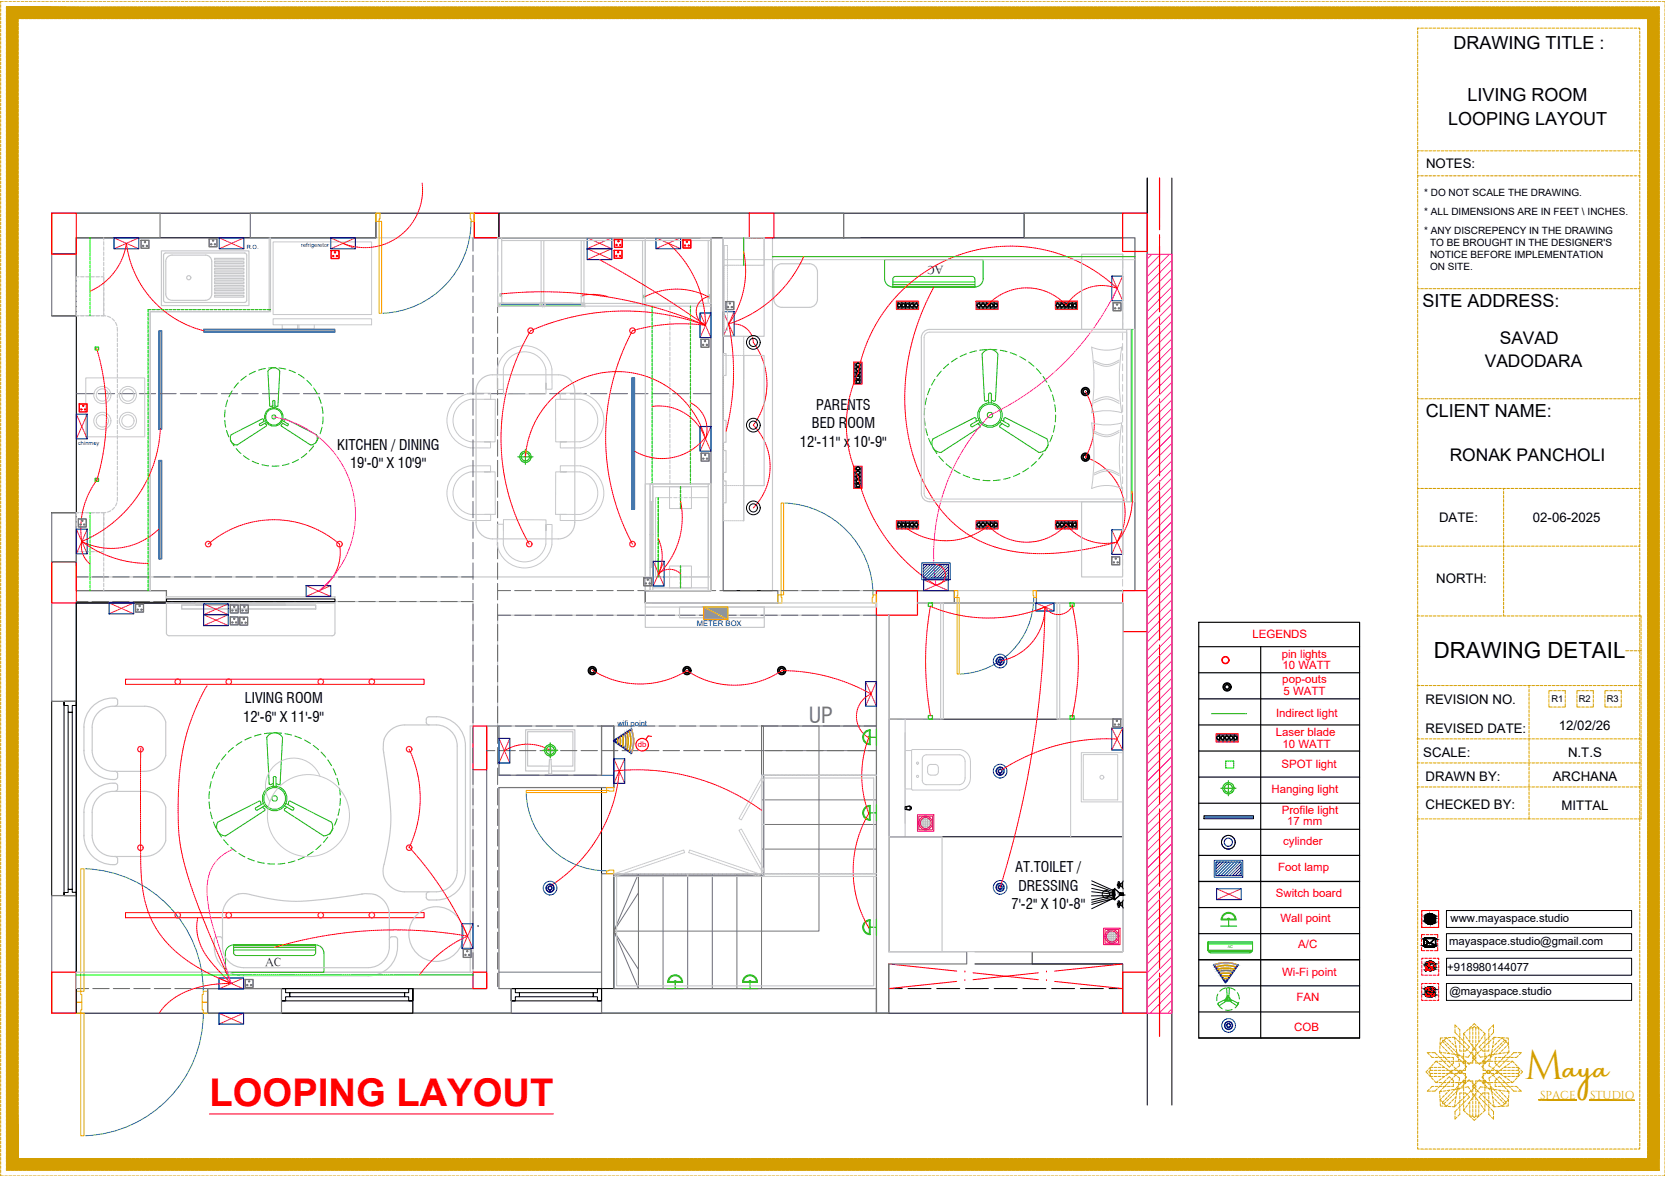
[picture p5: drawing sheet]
<svg xmlns="http://www.w3.org/2000/svg" width="420mm" height="297mm" viewBox="0 0 420 297" stroke-linecap="round" stroke-linejoin="round" font-family="sans-serif">
<defs><g id="words">
<text font-size="10.4" fill="#d39e00" x="384.8" y="272.4">M</text>
<text font-size="9.6" fill="#f00" x="52.9" y="279.1">LOOPING LAYOUT</text>
<text font-size="7.4" fill="#d39e00" x="394.5" y="272.4">aya</text>
<text font-size="5.6" x="361.8" y="166">DRAWING DETAIL</text>
<text font-size="5.5" fill="#767676" x="204.1" y="182.5">UP</text>
<g font-size="4.5">
<text x="366.8" y="12.4">DRAWING TITLE :</text>
<text x="370.3" y="25.5">LIVING ROOM</text>
<text x="365.4" y="31.6">LOOPING LAYOUT</text>
<text x="359" y="77.5">SITE ADDRESS:</text>
<text x="359.8" y="105.2">CLIENT NAME:</text>
</g>
<g font-size="4.4">
<text x="378.5" y="86.9">SAVAD</text>
<text x="374.7" y="92.5">VADODARA</text>
<text x="365.8" y="116.4">RONAK PANCHOLI</text>
</g>
<g font-size="3.7">
<text x="206" y="103.5">PARENTS</text>
<text x="85.1" y="113.4">KITCHEN / DINING</text>
<text x="201.8" y="112.8">12'-11'' x 10'-9''</text>
<text x="204.9" y="108.1">BED ROOM</text>
<text x="88.3" y="118.1">19'-0'' X 10'9''</text>
<text x="61.8" y="177.5">LIVING ROOM</text>
<text x="61.4" y="182.2">12'-6'' X 11'-9''</text>
<text x="256.1" y="220.2">AT.TOILET /</text>
<text x="257" y="224.8">DRESSING</text>
<text x="255.2" y="229.5">7'-2'' X 10'-8''</text>
</g>
<g font-size="3.3">
<text x="359.9" y="42.3">NOTES:</text>
<text x="363.2" y="131.8">DATE:</text>
<text x="386.8" y="131.8">02-06-2025</text>
<text x="362.4" y="147.2">NORTH:</text>
<text x="359.7" y="177.8">REVISION NO.</text>
<text x="359.7" y="184.9">REVISED DATE:</text>
<text x="393.4" y="184.3">12/02/26</text>
<text x="359.2" y="191">SCALE:</text>
<text x="395.7" y="190.9">N.T.S</text>
<text x="359.7" y="197.1">DRAWN BY:</text>
<text x="391.8" y="197.2">ARCHANA</text>
<text x="359.7" y="204.1">CHECKED BY:</text>
<text x="394.1" y="204.5">MITTAL</text>
</g>
<g font-size="3">
<text x="238.1" y="67.1" transform="rotate(180 238.1 67.1)">AC</text>
<text x="66.9" y="243.8">AC</text>
</g>
<g font-size="2.9" fill="#f00">
<text x="316.1" y="161">LEGENDS</text>
<text x="323.4" y="166">pin lights</text>
<text x="323.6" y="172.3">pop-outs</text>
<text x="323.6" y="168.8">10 WATT</text>
<text x="323.9" y="175.3">5 WATT</text>
<text x="321.9" y="185.8">Laser blade</text>
<text x="322" y="181">Indirect light</text>
<text x="323.6" y="188.9">10 WATT</text>
<text x="323.4" y="193.8">SPOT light</text>
<text x="320.9" y="200.1">Hanging light</text>
<text x="323.5" y="205.4">Profile light</text>
<text x="324.8" y="208.3">17 mm</text>
<text x="323.8" y="213.1">cylinder</text>
<text x="322.6" y="219.7">Foot lamp</text>
<text x="322" y="226.3">Switch board</text>
<text x="323.1" y="232.7">Wall point</text>
<text x="327.6" y="239.3">A/C</text>
<text x="323.5" y="246.3">Wi-Fi point</text>
<text x="327.2" y="252.7">FAN</text>
<text x="326.6" y="260.1">COB</text>
</g>
<g font-size="2.9">
<text x="366" y="232.7">www.mayaspace.studio</text>
<text x="365.7" y="238.5">mayaspace.studio@gmail.com</text>
<text x="365.2" y="245.1">+918980144077</text>
<text x="365.7" y="251">@mayaspace.studio</text>
</g>
<g font-size="2.9" fill="#d39e00">
<text x="388.6" y="277.2">SPACE</text>
<text x="401.2" y="277.2">STUDIO</text>
</g>
<g font-size="2.5">
<text x="359.4" y="49.3">* DO NOT SCALE THE DRAWING.</text>
<text x="359.4" y="54.2">* ALL DIMENSIONS ARE IN FEET \ INCHES.</text>
<text x="359.4" y="58.9">* ANY DISCREPENCY IN THE DRAWING</text>
<text x="360.9" y="62">TO BE BROUGHT IN THE DESIGNER'S</text>
<text x="360.9" y="65">NOTICE BEFORE IMPLEMENTATION</text>
<text x="360.9" y="68.1">ON SITE.</text>
</g>
<g font-size="2.4">
<text x="391.5" y="177.2">R1</text>
<text x="398.4" y="177.2">R2</text>
<text x="405.5" y="177.2">R3</text>
</g>
<text font-size="2" fill="#f00" x="160.9" y="188.5">db</text>
<g font-size="1.9" fill="#00f">
<text x="175.8" y="158.1">METER BOX</text>
<text x="155.8" y="183.1">wifi point</text>
</g>
<g font-size="1.4" fill="#00f">
<text x="62.3" y="62.9">R.O.</text>
<text x="76" y="62.4">refrigeretor</text>
<text x="19.7" y="112.2">chinmey</text>
</g>
<text font-size="1" fill="#2eb800" x="309.8" y="239.4">AC</text>
</g></defs>
<!-- layer: 0 -->
<g fill="#c7c8ca" stroke="#c7c8ca" stroke-width=".25">
<path d="M136.2 76.6l.4 .2v-.2zM136.2 76.6l.4 .2h-.4z"/>
<path d="M136.4 76.8l.2 .2zM136.4 76.8l.2 .2z"/>
<path d="M136.6 76.6l.3 .7v-.7zM136.6 76.6l.3 .7h-.3z"/>
<path d="M136.2 77l.4 .3v-.3zM136.2 77l.4 .3h-.4z"/>
<path d="M137.2 76.6l.4 .2v-.2zM137.2 76.6l.4 .2h-.4z"/>
<path d="M137.2 76.8l.2 .2zM137.2 76.8l.2 .2z"/>
<path d="M137.2 77l.4 .3v-.3zM137.2 77l.4 .3h-.4z"/>
<path d="M136.9 76.6l.3 .7v-.7zM136.9 76.6l.3 .7h-.3z"/>
<path d="M146.8 76.6l.4 .2v-.2zM146.8 76.6l.4 .2h-.4z"/>
<path d="M147 76.8l.2 .2zM147 76.8l.2 .2z"/>
<path d="M147.2 76.6l.3 .7v-.7zM147.2 76.6l.3 .7h-.3z"/>
<path d="M146.8 77l.4 .3v-.3zM146.8 77l.4 .3h-.4z"/>
<path d="M125.9 76.6l.4 .2v-.2zM125.9 76.6l.4 .2h-.4z"/>
<path d="M125.9 76.8l.2 .2zM125.9 76.8l.2 .2z"/>
<path d="M125.9 77l.4 .3v-.3zM125.9 77l.4 .3h-.4z"/>
<path d="M125.6 76.6l.3 .7v-.7zM125.6 76.6l.3 .7h-.3z"/>
</g>
<!-- layer: furniture dimensions -->
<g fill="none" stroke="#c7c8ca" stroke-width=".3">
<path d="M19.3 60h160.1v85.6h-160.1zM182.5 60h103.9v89.1h-103.9zM182.5 66.7v.2h.4M182.5 60.5v.3M182.5 61v.3M182.5 61.5v.3M182.5 62v.4M182.5 62.5v.4M182.5 63v.4M182.5 63.6v.3M182.5 64.1v.3M182.5 64.6v.3"/>
<path d="M182.5 65.1v.4M182.5 65.6v.4M182.5 66.2v.3M182.9 60h-.4v.3M183.1 66.9h.3M183.1 60h.3M183.6 66.9h.4M183.6 60h.4M184.1 66.9h.4M184.1 60h.4M184.6 66.9h.4M184.6 60h.4"/>
<path d="M185.2 66.9h.3M185.2 60h.3M185.7 66.9h.3M185.7 60h.3M186.2 66.9h.3M186.2 60h.3M186.7 66.9h.4M186.7 60h.4M187.2 66.9h.4M187.2 60h.4M187.8 66.9h.3M187.8 60h.3"/>
<path d="M188.3 66.9h.3M188.3 60h.3M188.8 66.9h.3M188.8 60h.3M189.3 66.9h.4M189.3 60h.4M189.8 66.9h.4M189.8 60h.4M190.3 66.9h.4M190.3 60h.4M190.9 66.9h.3M190.9 60h.3"/>
<path d="M191.4 66.9h.3M191.4 60h.3M191.9 66.9h.3M191.9 60h.3M192.4 60h.4v.3M192.8 66.7v.2h-.4M192.8 60.5v.3M192.8 61v.3M192.8 61.5v.3M192.8 62v.4M192.8 62.5v.4M192.8 63v.4"/>
<path d="M192.8 63.6v.3M192.8 64.1v.3M192.8 64.6v.3M192.8 65.1v.4M192.8 65.6v.4M192.8 66.2v.3M194.9 60v89.1M19.3 151.8h100.1v93.6h-100.1zM125.6 155.3h95.6v27.9h-95.6zM125.9 183.2h25.9v12.5h-25.9z"/>
</g>
<!-- layer: Labelling -->
<g fill="none" stroke="#636466" stroke-width=".25">
<path d="M119.4 60v3.4M119.4 64.4v4.2M119.4 69.6v4.1M119.4 74.8v4.1M119.4 79.9v4.2M125.6 60v3.4M125.6 64.4v4.2M125.6 69.6v4.1M125.6 74.8v4.1M125.6 79.9v4.2M19.3 99.4h4.4M24.8 99.4h4.1"/>
<path d="M30 99.4h4.1M35.1 99.4h4.2M40.3 99.4h4.2M45.5 99.4h4.1M50.7 99.4h4.1M55.8 99.4h4.2M61 99.4h4.2M66.2 99.4h4.1M71.4 99.4h4.1M76.6 99.4h4.1M81.7 99.4h4.2M86.9 99.4h4.1"/>
<path d="M92.1 99.4h4.1M97.3 99.4h4.1M102.4 99.4h4.2M107.6 99.4h4.2M112.8 99.4h4.1M118 99.4h4.1M119.4 85.1v4.2M119.4 90.3v4.1M119.4 95.5v4.1M123.1 99.4h4.2M125.6 85.1v4.2M125.6 90.3v4.1"/>
<path d="M125.6 95.5v4.1M128.3 99.4h4.2M133.5 99.4h4.1M138.7 99.4h4.1M143.9 99.4h4.1M149 99.4h4.2M154.2 99.4h4.2M159.4 99.4h4.1M164.6 99.4h4.1M169.7 99.4h4.2M174.9 99.4h4.5M119.4 100.7v4.1"/>
<path d="M119.4 105.8v4.2M119.4 111v4.1M119.4 116.2v4.1M125.6 100.7v4.1M125.6 105.8v4.2M125.6 111v4.1M125.6 116.2v4.1M119.4 121.4v4.1M119.4 126.5v4.2M119.4 131.7v4.2M119.4 136.9v4.1M125.6 121.4v4.1"/>
<path d="M125.6 126.5v4.2M125.6 131.7v4.2M125.6 136.9v4.1M19.3 145.6h2.9M19.3 151.8h2.9M23.2 151.8h4.2M23.3 145.6h4.1M28.4 151.8h4.2M28.4 145.6h4.2M33.6 151.8h4.1M33.6 145.6h4.2M38.8 151.8h4.1"/>
<path d="M38.8 145.6h4.1M43.9 151.8h4.2M44 145.6h4.1M49.1 151.8h4.2M49.2 145.6h4.1M54.3 151.8h4.1M54.3 145.6h4.2M59.5 151.8h4.1M59.5 145.6h4.2M64.7 151.8h4.1M64.7 145.6h4.1M69.8 151.8h4.2"/>
<path d="M69.9 145.6h4.1M75 151.8h4.1M75 145.6h4.2M80.2 151.8h4.1M80.2 145.6h4.2M85.4 151.8h4.1M85.4 145.6h4.1M90.5 151.8h4.2M90.6 145.6h4.1M95.7 151.8h4.2M95.8 145.6h4.1M100.9 151.8h4.1"/>
<path d="M100.9 145.6h4.2M106.1 151.8h4.1M106.1 145.6h4.1M111.2 151.8h4.2M111.3 145.6h4.1M116.4 151.8h3M116.5 145.6h2.9M119.4 142.1v4.1M119.4 147.2v4.2M119.4 152.4v4.2M119.4 157.6v4.1M125.6 142.1v4.1"/>
<path d="M125.6 147.2v4.2M125.6 152.4v4.2M125.6 157.6v4.1M125.6 155.3h3.2M125.6 149.1h3.2M129.9 155.3h4.1M129.9 149.1h4.1M135.1 155.3h4.1M135.1 149.1h4.1M140.2 155.3h4.2M140.2 149.1h4.2M145.4 155.3h4.2"/>
<path d="M145.4 149.1h4.2M150.6 155.3h4.1M150.6 149.1h4.1M155.8 155.3h4.1M155.8 149.1h4.1M160.9 155.3h4.2M160.9 149.1h4.2M166.1 155.3h4.2M166.1 149.1h4.2M171.3 155.3h4.1M171.3 149.1h4.1M176.5 155.3h4.1"/>
<path d="M176.5 149.1h4.1M181.7 155.3h4.1M181.7 149.1h4.1M186.8 155.3h4.2M186.8 149.1h4.2M192 155.3h4.1M192 149.1h4.1M197.2 155.3h4.1M197.2 149.1h4.1M202.4 155.3h4.1M202.4 149.1h4.1M207.5 155.3h4.2"/>
<path d="M207.5 149.1h4.2M212.7 155.3h4.2M212.7 149.1h4.2M217.9 155.3h3.3M217.9 149.1h3.3M119.4 162.8v4.1M119.4 168v4.1M119.4 173.1v4.2M119.4 178.3v4.1M125.6 162.8v4.1M125.6 168v4.1M125.6 173.1v4.2"/>
<path d="M125.6 178.3v4.1M119.4 183.5v4.1M119.4 188.7v4.1M119.4 193.8v4.2M119.4 199v4.2M122.8 189.4h2.1M125.6 183.5v4.1M125.6 188.7v4.1M125.6 193.8v4.2M125.6 199v4.2M125.9 183.2h3.1M125.9 189.4h4.1"/>
<path d="M130 183.2h4.2M131.1 189.4h4.1M135.2 183.2h4.2M136.3 189.4h4.1M140.4 183.2h4.1M141.4 189.4h4.2M145.6 183.2h4.1M146.6 189.4h4.2M150.8 183.2h4.1M151.8 189.4h4.1M155.9 183.2h4.2M157 189.4h4.1"/>
<path d="M161.1 183.2h4.2M162.1 189.4h4.2M166.3 183.2h4.1M167.3 189.4h4.2M171.5 183.2h4.1M172.5 189.4h4.1M176.6 183.2h4.2M177.7 189.4h4.1M181.8 183.2h4.2M182.9 189.4h4.1M187 183.2h4.1M188 189.4h4.2"/>
<path d="M192.2 183.2h4.1M193.2 189.4h4.2M197.4 183.2h4.1M198.4 189.4h4.1M202.5 183.2h4.2M203.6 189.4h4.1M207.7 183.2h4.1M208.7 189.4h4.2M212.9 183.2h4.1M213.9 189.4h4.2M218.1 183.2h3.1M219.1 189.4h2.1"/>
<path d="M119.4 204.2v4.1M119.4 209.4v4.1M119.4 214.5v4.2M119.4 219.7v4.2M125.6 204.2v4.1M125.6 209.4v4.1M125.6 214.5v4.2M125.6 219.7v4.2M119.4 224.9v4.1M119.4 230.1v4.1M119.4 235.3v4.1M125.6 224.9v4.1"/>
<path d="M125.6 230.1v4.1M125.6 235.3v4.1M19.3 249.5h3.1M23.4 249.5h4.1M28.6 249.5h4.1M33.8 249.5h4.1M38.9 249.5h4.2M44.1 249.5h4.2M49.3 249.5h3.1M119.4 240.4v4.2M119.4 245.6v3.4M125.6 240.4v4.2"/>
<path d="M125.6 245.6v3.4"/>
</g>
<!-- layer: Electrical -->
<path d="M40.1 83.5h.7v24.8h-.7zM40.2 83.5h.5v24.7h-.5zM51.4 83.1h33.1v.7h-33.1zM51.4 83.2h33v.5h-33zM51.5 83.2h32.9v.5h-32.9zM159.4 95.4h.7v33.1h-.7zM159.5 95.4h.5v33h-.5zM40.1 116.2h.7v24.8h-.7zM40.2 116.3h.5v24.7h-.5z" fill="none" stroke="#2776bb" stroke-width=".3"/>
<!-- layer: GROUND FLOOR -->
<g fill="none" stroke="#000" stroke-width=".25">
<path d="M13 53.8h276.5M94.8 53.8v6.2h-75.5v82.8M119.7 53.8v6.2h56.9M125.9 53.8v6.2M212.9 53.9v6.2M258.4 53.8v6.2M289.5 44.9v234M295.7 44.9v234M13 79.7h6.3M179.7 60h103.6M13 129.4h6.3M19.3 149.1h22.7v3.1h-22.7v103.5v-103.5h41.4"/>
<path d="M162.8 149.1h16.6h-16.6v3.1M182.5 149.1h12.4M224.3 155.3v84.9M231.5 152.2h51.8v88h-37.3M240.8 152.2v-3.1h-19.6v106.6M283.3 149.1h-21.8v3.1M19.3 177h-6.3v49h6.3M151.8 183.2v12.5M151.8 198.8v56.9M154.9 183.2v15.6M192.2 183.2v37.3h-37.3v29M224.3 181.5h59"/>
<path d="M224.3 211.2h59M13 255.7h276.5M122.8 249.5h-70.4v6.2M129 249.5h92.2M224.3 243.3v12.4M224.3 249.5h3.4M229.1 249.5h5.8M236.4 249.5h5.8M243.6 249.5h5.8M246 243.3h37.3v12.4M250.9 249.5h5.8M258.1 249.5h5.8"/>
<path d="M260.5 240.2v3.1M265.4 249.5h5.8M272.6 249.5h5.8M279.9 249.5h3.4"/>
</g>
<!-- layer: GROUND FLOOR ( STAIR ) -->
<g fill="none" stroke="#767676" stroke-width=".25">
<path d="M192.2 183.2h.5v37.8h-37.8v-.5h37.3zM192.2 189.4h29M192.2 195.7h29M206.7 183.2v51.8h-51.8l6.2 9.7v4.8l-6.2-14.5 6.2-9.7v-4.8l-6.2 14.5M221.2 183.2h-29v66.3M192.2 214.3h29M192.2 208.1h29M192.2 201.9h29M154.9 220.5h66.3M161.1 220.5v29M167.3 220.5v29M173.5 220.5v29"/>
<path d="M179.7 220.5v29M186 220.5v29"/>
</g>
<path d="M125.9 195.7h2.9M130.3 195.7h5.8M137.5 195.7h5.8M144.8 195.7h5.8M152 195.7h2.9" fill="none" stroke="#00f" stroke-width=".25"/>
<!-- layer: GROUND FLOOR ( DW_RAIL ) -->
<path d="M16.2 177h3.1v49h-3.1v-.8h1v-.7h1v-44.7h-1v-1.8h-1v-1h3.1v1h-1.1v1.8h-1v44.7h1v.7h1.1v.8h-3.1zM71 249.5h33.2v6.2h-33.2zM71 249.5h33.2v3.1h-1.1v-1h-1v-1.1h-29v1.1h-1v1h-1.1v-3.1h1.1v1h1v1.1h29v-1.1h1v-1h1.1v3.1h-33.2zM129 249.5h22.8v3.1h-1v-1h-1.1v-1.1h-18.6v1.1h-1.1v1h-1v-3.1h1v1h1.1v1.1h18.6v-1.1h1.1v-1h1v3.1h-22.8z" fill="none" stroke="#000" stroke-width=".25"/>
<!-- layer: GROUND FLOOR  ( PLINE ) -->
<g fill="none" stroke="#767676" stroke-width=".3">
<path d="M13 53.8h27.4v6.2h-21.1v4.2h-6.3zM63.2 53.8h31.6v6.2h-31.6zM212.9 53.8h-87v6.2h91.1M212.9 53.9v6.2M258.4 53.8h31.1v201.9h-6.2v-12.4h-22.8v-3.1h22.8v-88h-21.8v-3.1h24.9v-89.1h-28zM13 64.2h6.3v15.5h-6.3zM179.4 60v89.1h-16.6v3.1h33.5v-3.1h-13.8v-89.1M13 129.4h6.3v12.4h-6.3zM13 141.8h6.3v7.3h22.7v3.1h-22.7v24.8h-6.3zM231.5 152.2h9.3v-3.1h-19.6v106.6h3.1v-12.4h19.6v-3.1h-19.6v-84.9M122.8 183.2h3.1v12.5h25.9v-12.5h3.1v15.6h-29v50.7h3.1v6.2h-24.8v-6.2h18.6zM13 226h6.3v29.7h-6.3z"/>
<path d="M151.8 220.5h3.1v29h66.3v6.2h-69.4zM52.4 249.5h18.6v6.2h-18.6z"/>
</g>
<!-- layer: GROUND FLOOR -->
<g fill="none" stroke="#f00" stroke-width=".25">
<path d="M292.6 57.1h.1M292.6 44.9v10.2M292.6 59.2v16.6M292.6 77.8h.1M292.6 79.9v16.6M292.6 98.5h.1M292.6 119.2h.1M292.6 100.6v16.6M292.6 140h.1M292.6 121.3v16.6M292.6 142v16.6M292.6 160.7h.1"/>
<path d="M292.6 162.7v16.6M292.6 181.4h.1M292.6 183.4v16.6M292.6 202.1h.1M292.6 204.1v16.6M292.6 222.8h.1M292.6 224.9v16.5M224.3 243.3l17.1 1.8M241.4 247.7l-17.1 1.8M243.5 245.3h.1M243.5 247.5h.1M245.5 245.5l16.5 1.7"/>
<path d="M262 245.5l-16.5 1.7M264.1 247.5h.1M264.1 245.3h.1M266.1 247.7l17.2 1.8M283.3 243.3l-17.2 1.8M292.6 243.5h.1M292.6 245.6v10.1"/>
</g>
<path d="M125.9 198.8h29" fill="none" stroke="#00f" stroke-width=".25"/>
<!-- layer: COLUMN -->
<path d="M13 53.8h6.3v10.4h-6.3zM119.7 53.8h6.2v6.2h-6.2zM189.1 53.8h6.2v6.2h-6.2zM283.3 53.8h6.2v9.7h-6.2zM13 141.8h6.3v10.4h-6.3zM221.2 149.1h10.3v6.2h-10.3zM283.3 149.1h6.2v10.3h-6.2zM13 245.3h6.3v10.4h-6.3zM283.3 245.3h6.2v10.4h-6.2z" fill="none" stroke="#f00" stroke-width=".3"/>
<!-- layer: GROUND FLOOR  ( HATCH ) -->
<g fill="none" stroke="#f0f" stroke-width=".25">
<path d="M290.7 64.2l-1.2 1.2M292.9 64.2l-3.4 3.4M295.1 64.2l-5.6 5.6M295.7 65.8l-6.2 6.2M295.7 68l-6.2 6.2M295.7 70.2l-6.2 6.2M295.7 72.3l-6.2 6.3M295.7 74.5l-6.2 6.3M295.7 76.7l-6.2 6.2M295.7 78.9l-6.2 6.2M295.7 81.1l-6.2 6.2M295.7 83.3l-6.2 6.2"/>
<path d="M295.7 85.5l-6.2 6.2M295.7 87.7l-6.2 6.2M295.7 89.9l-6.2 6.2M295.7 92.1l-6.2 6.2M295.7 94.3l-6.2 6.2M295.7 96.5l-6.2 6.2M295.7 98.7l-6.2 6.2M295.7 100.9l-6.2 6.2M295.7 103.1l-6.2 6.2M295.7 105.3l-6.2 6.2M295.7 107.5l-6.2 6.2M295.7 109.7l-6.2 6.2"/>
<path d="M295.7 111.9l-6.2 6.2M295.7 114.1l-6.2 6.2M295.7 116.3l-6.2 6.2M295.7 118.5l-6.2 6.2M295.7 120.7l-6.2 6.2M295.7 122.9l-6.2 6.2M295.7 125.1l-6.2 6.2M295.7 127.3l-6.2 6.2M295.7 129.5l-6.2 6.2M295.7 131.6l-6.2 6.3M295.7 133.8l-6.2 6.3M295.7 136l-6.2 6.2"/>
<path d="M295.7 138.2l-6.2 6.2M295.7 140.4l-6.2 6.2M295.7 142.6l-6.2 6.2M295.7 144.8l-6.2 6.2M295.7 147l-6.2 6.2M295.7 149.2l-6.2 6.2M295.7 151.4l-6.2 6.2M295.7 153.6l-6.2 6.2M295.7 155.8l-6.2 6.2M295.7 158l-6.2 6.2M295.7 160.2l-6.2 6.2M295.7 162.4l-6.2 6.2"/>
<path d="M295.7 164.6l-6.2 6.2M295.7 166.8l-6.2 6.2M295.7 169l-6.2 6.2M295.7 171.2l-6.2 6.2M295.7 173.4l-6.2 6.2M295.7 175.6l-6.2 6.2M295.7 177.8l-6.2 6.2M295.7 180l-6.2 6.2M295.7 182.2l-6.2 6.2M295.7 184.4l-6.2 6.2M295.7 186.6l-6.2 6.2M295.7 188.8l-6.2 6.2"/>
<path d="M295.7 191l-6.2 6.2M295.7 193.1l-6.2 6.3M295.7 195.3l-6.2 6.3M295.7 197.5l-6.2 6.2M295.7 199.7l-6.2 6.2M295.7 201.9l-6.2 6.2M295.7 204.1l-6.2 6.2M295.7 206.3l-6.2 6.2M295.7 208.5l-6.2 6.2M295.7 210.7l-6.2 6.2M295.7 212.9l-6.2 6.2M295.7 215.1l-6.2 6.2"/>
<path d="M295.7 217.3l-6.2 6.2M295.7 219.5l-6.2 6.2M295.7 221.7l-6.2 6.2M295.7 223.9l-6.2 6.2M295.7 226.1l-6.2 6.2M295.7 228.3l-6.2 6.2M295.7 230.5l-6.2 6.2M295.7 232.7l-6.2 6.2M295.7 234.9l-6.2 6.2M295.7 237.1l-6.2 6.2M295.7 239.3l-6.2 6.2M295.7 241.5l-6.2 6.2"/>
<path d="M295.7 243.7l-6.2 6.2M295.7 245.9l-6.2 6.2M295.7 248.1l-6.2 6.2M295.7 250.2l-5.4 5.5M295.7 252.5l-3.2 3.2M295.7 254.6l-1 1.1"/>
</g>
<!-- layer: GROUND FLOOR -->
<path d="M289.5 64.2h6.2v191.5h-6.2z" fill="none" stroke="#f0f" stroke-width=".3"/>
<!-- layer: X_PLOT -->
<g fill="none" stroke="#f00" stroke-width=".3">
<path d="M292.6 44.9v13.1M292.6 60h.1M292.6 62.1v16.6M292.6 80.8h.1M292.6 82.8v16.6M292.6 101.5h.1M292.6 103.5v16.6M292.6 122.2h.1M292.6 124.2v16.6M292.6 142.9h.1M292.6 145v16.5M292.6 163.6h.1"/>
<path d="M292.6 165.7v16.5M292.6 184.3h.1M292.6 186.4v16.5M292.6 205h.1M292.6 207.1v16.5M292.6 225.7h.1M292.6 227.8v16.5M292.6 246.4h.1M292.6 248.5v13"/>
</g>
<path d="M13 79.7h6.3M13 64.2h6.3M13 129.4h6.3" fill="none" stroke="#000" stroke-width=".25"/>
<!-- layer: AR DOOR -->
<g fill="none" stroke="#ffbf00" stroke-width=".25">
<path d="M94.8 53.8h1.1v1.5h-.2v.6h-.9zM95.7 55.9h.6v23.2h-.6zM118.7 53.8h1v2.1h-.8v-.6h-.2zM197.1 126.9h.6v23.2h-.6zM196.3 150.1h.8v.7h.2v1.4h-1zM220.3 150.1h.8v2.1h-1v-1.4h.2zM240.8 149.1h.9l-.2 1.7h-.7zM241.5 150.8h.6v19.3h-.6zM260.7 149.1h.8v1.7h-.6zM132.8 199.5h20.3v.5h-20.3zM153.1 198.8h1.8v.9l-1.8-.2zM20.4 219.3h.8v30.9h-.8z"/>
<path d="M153.1 219.8l1.8-.2v.9h-1.8zM19.3 250.2h1.1v.8h.2v1.9h-1.3zM19.3 252.9h1.3v2h-.2v.8h-1.1zM20.4 255.7h.8v30.9h-.8zM51 252.9h1.4v2.8h-1.1v-.8h-.3zM51.3 250.2h1.1v2.7h-1.4v-1.9h.3z"/>
</g>
<!-- layer: AR ELE-5 -->
<path d="M118.9 55.9a23.2 23.2 0 0 1-22.3 23.2M198 126.9a23.2 23.2 0 0 1 22.3 23.2M260.9 150.8a19.4 19.4 0 0 1-18.6 19.3M21.6 219.2a31 31 0 0 1 29.7 31M132.8 200.3a20.3 20.3 0 0 0 20.3 19.5M51.3 255.7a31 31 0 0 1-29.7 30.9" fill="none" stroke="#00b8b8" stroke-width=".25"/>
<!-- layer: FUR -->
<path d="M120.6 233.8h.1" fill="none" stroke="#545454" stroke-width=".25"/>
<!-- layer: GROUND FLOOR  ( PLINE ) -->
<path d="M228.4 181.5v29.7" fill="none" stroke="#c7c8ca" stroke-width=".3"/>
<path d="M125.9 245.3h25.9" fill="none" stroke="#767676" stroke-width=".25"/>
<!-- layer: Labelling -->
<path d="M119.4 183.2h3.4v11.1h-3.4zM119.4 245.3h3.4v4.2h-3.4z" fill="none" stroke="#f00" stroke-width=".3"/>
<!-- layer: FURNITURE -->
<g fill="none" stroke="#c7c8ca" stroke-width=".3">
<path d="M19.3 78.9v.8h.6h-.6M19.3 71.1v.9M19.3 72.4v.9M19.3 73.7v.8M19.3 75v.8M19.3 76.3v.8M19.3 77.6v.8M19.9 69.8h-.6v.9M20.3 79.7h.9M20.3 69.8h.9M21.6 79.7h.9M21.6 69.8h.9"/>
<path d="M22.9 79.7h.9M22.9 69.8h.9M24.2 79.7h.9M24.2 69.8h.9M25.5 69.8h.7v.9M26.2 79.7h.5M26.2 79.1v.6h-.7h.7M26.2 60v.6M26.2 61v.9M26.2 62.3v.9M26.2 63.6v.9M26.2 64.9v.9"/>
<path d="M26.2 66.2v.8M26.2 67.5v.8M26.2 68.8v.8M26.2 70.1v.8M26.2 71.1v1.1M26.2 72.4v1.1M26.2 73.7v1.1M26.2 75v1.1M26.2 76.3v1.1M26.2 77.6v1.1M26.2 78.9v.8M27.1 79.8l.8 .4"/>
<path d="M40.7 63.3h22.1v13.8h-22.1zM41.3 64.1l.5-.3 20.2 .1 .3 .5-.1 11.7-.5 .2h-20.2l-.2-.5zM43.4 64.4a1.59 1.59 0 0 0-1.6 1.6v8.2a1.6 1.6 0 0 0 1.6 1.6M43.4 75.8h8.4M43.4 64.4h8.4M51.8 64.4a1.6 1.6 0 0 1 1.6 1.6v8.2a1.6 1.6 0 0 1-1.6 1.6M54.1 65.2h7.5v.4h-7.5zM54.1 66h7.5v.5h-7.5zM54.1 66.9h7.5v.4h-7.5zM54.1 67.8h7.5v.4h-7.5zM54.1 68.6h7.5v.4h-7.5zM54.1 69.5h7.5v.4h-7.5z"/>
<path d="M54.1 70.3h7.5v.4h-7.5zM54.1 71.2h7.5v.4h-7.5zM54.1 72h7.5v.4h-7.5zM54.1 72.9h7.5v.4h-7.5zM54.1 73.7h7.5v.4h-7.5zM54.1 74.6h7.5v.4h-7.5zM68.3 60v18.7h-30.4v70.4M125.6 76.6h53.8M126.3 76.8v-.2h-.7v.7h.7v-.3M126.6 74.1h-.4v.7h.4M126.6 60v17.3M126.6 60.7h52.8"/>
<path d="M126.9 76.6h.1M136.2 76.6h.7v.7h-.7v-.3h.2zM136.5 60.7v15.9M136.9 76.6h.7v.2h-.2l.2 .5h-.7zM137.2 60.7v15.9M146.7 74.2h.3v.7h-.3M146.7 60.7v16.6M146.8 76.6h.7v.7h-.7v-.3h.2zM147.4 60.7v16.6M162.1 60.7v16.6M162.8 74.5h-.3v.7h.3M162.8 60v89.1"/>
<path d="M163.5 76.6h-.7h16.6M169 77.3v.8M169 78.6v.8M169 79.9v.8M178.7 74.5h.4v.7h-.4M178.7 60.7v15.9M179.4 76.6v-16.6h-53.8v17.3h53.8M182.5 60h10.3v24.9h-10.3zM195.9 67.2l.9-.6h.5h6.9a2.07 2.07 0 0 1 2.1 2v6.9a2.07 2.07 0 0 1-2.1 2.1h-6.9a2.07 2.07 0 0 1-2-2.1v-6.9v-.5zM272.9 64.2h10.4v18.9h-10.4zM283.3 64.2v18.9M28.3 80.4l.6 .6"/>
<path d="M29.1 81.4l.4 .8M29.6 82.6v1M29.6 84v.9M29.6 85.3v.9M29.6 86.6v.9M29.6 87.9v.9M29.6 89.2v.9M29.6 90.5v.9M29.6 91.8v.9M29.6 93.1v.9M29.6 94.4v.9M29.6 95.7v.8"/>
<path d="M29.6 97v.8M29.6 98.3v.8M29.6 99.6v.8M140.9 94.6a4.1 4.1 0 0 1 4.1 4.1v33.2a4.1 4.1 0 0 1-4.1 4.1M140.9 94.6h-16.6a4.1 4.1 0 0 0-4.2 4.1v33.2a4.1 4.1 0 0 0 4.2 4.1h16.6M169 81.1v.9M169 82.4v.9M169 83.7v.9M169 85v.9M169 86.3v.9M169 87.6v.9M169 88.9v.9"/>
<path d="M169 90.2v.9M169 91.5v.9M169 92.8v.9M169 94.1v.9M169 95.4v.9M169 96.7v.8M169 98v.8M169 99.3v.8M182.5 89.2h.7v5.6h-.7zM187.7 84.9v.4M187.7 85.5v.3M187.7 86v.3"/>
<path d="M187.7 86.5v.3M187.7 87v.4M187.7 87.5v.4M187.7 88v.4M187.7 88.6v.3M187.7 89.1v.3M187.7 89.6v.3M187.7 90.1v.4M187.7 90.6v.4M187.7 91.2v.3M187.7 91.7v.3M187.7 92.2v.3"/>
<path d="M187.7 92.7v.3M187.7 93.2v.4M187.7 93.7v.4M187.7 94.3v.3M187.7 94.8v.3M187.7 95.3v.3M187.7 95.8v.4M187.7 96.3v.4M187.7 96.8v.4M187.7 97.4v.3M187.7 97.9v.3M187.7 98.4v.3"/>
<path d="M187.7 98.9v.4M187.7 99.4v.4M187.7 99.9v.4M233.1 83.7l.9-.5 .6-.1h51.8v43.5h-51.8a2.07 2.07 0 0 1-2.1-2v-39.4l.1-.5zM284.3 83.1h1.1v43.5h-1.1zM29.6 100.9v.8M29.6 102.2v.8M29.6 103.5v.8M29.6 104.8v.8M29.6 106v.9M29.6 107.3v.9M29.6 108.6v.9"/>
<path d="M29.6 109.9v.9M29.6 111.2v.9M29.6 112.5v.9M29.6 113.8v.9M29.6 115.1v.9M29.6 116.4v.9M29.6 117.7v.9M29.6 119v.9M169 100.6v.8M169 101.9v.8M169 103.2v.8M169 104.4v.9"/>
<path d="M169 105.7v.9M169 107v.9M169 108.3v.9M169 109.6v.9M169 110.9v.9M169 112.2v.9M169 113.5v.9M169 114.8v.9M169 116.1v.9M169 117.4v.9M169 118.7v.8M169 120v.8"/>
<path d="M182.5 106.1h.7v5.5h-.7zM182.5 113.7h.7v5.5h-.7zM187.7 100.5v.3M187.7 101v.3M187.7 101.5v.4M187.7 102v.4M187.7 102.5v.4M187.7 103.1v.3M187.7 103.6v.3M187.7 104.1v.3M187.7 104.6v.4M187.7 105.1v.4"/>
<path d="M187.7 105.6v.4M187.7 106.2v.3M187.7 106.7v.3M187.7 107.2v.3M187.7 107.7v.4M187.7 108.2v.4M187.7 108.8v.3M187.7 109.3v.3M187.7 109.8v.3M187.7 110.3v.3M187.7 110.8v.4M187.7 111.3v.4"/>
<path d="M187.7 111.9v.3M187.7 112.4v.3M187.7 112.9v.3M187.7 113.4v.4M187.7 113.9v.4M187.7 114.4v.4M187.7 115v.3M187.7 115.5v.3M187.7 116v.3M187.7 116.5v.4M187.7 117v.4M187.7 117.6v.3"/>
<path d="M187.7 118.1v.3M187.7 118.6v.3M187.7 119.1v.4M187.7 119.6v.4M19.3 138.4v.8h.6M19.3 129.4h.6h-.6v.8M19.3 130.6v.9M19.3 131.9v.9M19.3 133.2v.9M19.3 134.5v.9M19.3 135.8v.9M19.3 137.1v.9"/>
<path d="M20.3 129.4h.9M20.3 139.2h.9M21.6 129.4h.9M21.6 139.2h.9M22.9 129.4h.9M22.9 139.2h.9M24.2 129.4h.9M24.2 139.2h.9M26.2 129.4h-.7h.7v.5M26.2 138.4v.8h-.7M26.2 129.4v.8M26.2 130.4v1.1"/>
<path d="M26.2 131.7v1.1M26.2 133v1.1M26.2 134.3v1.1M26.2 135.5v1.2M26.2 136.8v1.2M26.2 138.1v.9M26.2 139.4v.9M26.7 129.3l-.5 .1M27.9 128.9l-.8 .3M28.9 128l-.6 .6M29.5 126.9l-.4 .8M29.6 125.5v1"/>
<path d="M29.6 120.3v.8M29.6 121.6v.8M29.6 122.9v.8M29.6 124.2v.8M162.8 122.1h16.6v27h-16.6zM164.1 122.1h15.3v27h-15.3zM164.1 122.1h.6v4.5h-.6zM164.1 126.6h.6v8.3h-.6zM164.1 134.9h.6zM164.1 134.9h.6v8.3h-.6zM169 121.3v.8M178.7 122.8h-14v25.6h14"/>
<path d="M178.7 122.1v27M182.5 121.4h.7v5.5h-.7zM187.7 122.5h5.1v-32.8h-5.1v41.7v-.4M187.7 120.1v.4M187.7 120.7v.3M187.7 121.2v.3M187.7 121.7v.3M187.7 122.2v.4M187.7 122.7v.4M187.7 123.2v.4M187.7 123.8v.3M187.7 124.3v.3"/>
<path d="M187.7 124.8v.3M187.7 125.3v.4M187.7 125.8v.4M187.7 126.4v.3M187.7 126.9v.3M187.7 127.4v.3M187.7 127.9v.4M187.7 128.4v.4M187.7 128.9v.4M187.7 129.5v.3M187.7 130v.3M187.7 130.5v.3"/>
<path d="M272.9 126.6h10.4v19h-10.4zM26.2 140.7v.9M26.2 142v.9M26.2 143.3v.9M26.2 144.6v.9M26.2 145.9v.9M26.2 147.2v.9M26.2 148.5v.6M42 150.6h42.5v1.6h-42.5zM42 152.2h42.5v7.5a.69 .69 0 0 1-.7 .7h-41.1a.68 .68 0 0 1-.7-.6zM162.8 153.2v5.1h30.1v-5.1M162.8 152.2h58.4v1h-58.4z"/>
<path d="M164.1 143.2h.6v5.9h-.6zM171.5 155.8l.1 .1M171.5 153.4v.2M171.5 153.7v.2M171.5 153.9v.2M171.5 154.2v.2M171.5 154.5v.1M171.5 154.7v.2M171.5 155v.1M171.5 155.2v.2M171.5 155.5v.2M171.6 153.2l-.1 .1"/>
<path d="M171.7 155.9h.2M171.7 153.2h.2M172 155.9h.2M172 153.2h.2M172.2 155.9h.2M172.2 153.2h.2M172.5 155.9h.2M172.5 153.2h.2M172.8 155.9h.1M172.8 153.2h.1M173 155.9h.2M173 153.2h.2"/>
<path d="M173.3 155.9h.2M173.3 153.2h.2M173.5 155.9h.2M173.5 153.2h.2M173.8 155.9h.2M173.8 153.2h.2M174.1 155.9h.1M174.1 153.2h.1M174.3 155.9h.2M174.3 153.2h.2M174.6 155.9h.2M174.6 153.2h.2"/>
<path d="M174.8 155.9h.2M174.8 153.2h.2M175.1 155.9h.2M175.1 153.2h.2M175.4 155.9h.1M175.4 153.2h.1M175.6 155.9h.2M175.6 153.2h.2M175.9 155.9h.1M175.9 153.2h.1M176.1 155.9h.2M176.1 153.2h.2"/>
<path d="M176.4 155.9h.2M176.4 153.2h.2M176.6 155.9h.2M176.6 153.2h.2M176.9 155.9h.2M176.9 153.2h.2M177.2 155.9h.1M177.2 153.2h.1M177.4 155.9h.2M177.4 153.2h.2M177.7 155.9h.2M177.7 153.2h.2"/>
<path d="M177.9 155.9h.2M177.9 153.2h.2M178.2 155.9h.2M178.2 153.2h.2M178.5 155.9h.1M178.5 153.2h.1M178.7 155.9h.2M178.7 153.2h.2M179 155.9h.1M179 153.2h.1M179.2 155.9h.2M179.2 153.2h.2"/>
<path d="M179.5 155.9h.2M179.5 153.2h.2M179.7 155.9h.2M179.7 153.2h.2M180 155.9h.2M180 153.2h.2M180.3 155.9h.1M180.3 153.2h.1M180.5 155.9h.2M180.5 153.2h.2M180.8 155.9h.2M180.8 153.2h.2"/>
<path d="M181 155.9h.2M181 153.2h.2M181.3 155.9h.2M181.3 153.2h.2M181.6 155.9h.1M181.6 153.2h.1M181.8 155.9h.2M181.8 153.2h.2M182.1 155.9h.2M182.1 153.2h.2M182.3 155.9h.2M182.3 153.2h.2"/>
<path d="M182.6 155.9h.2M182.6 153.2h.2M182.9 155.9h.1M182.9 153.2h.1M183.1 155.9h.2M183.1 153.2h.2M183.4 155.9h.1M183.4 153.2h.1M183.6 155.9h.2M183.6 153.2h.2M183.9 155.9h.2M183.9 153.2h.2"/>
<path d="M184.2 155.9h.1M184.2 153.2h.1M184.4 155.9h.2M184.4 153.2h.2M184.7 155.9h.1M184.7 153.2h.1M184.9 155.9h.2M184.9 153.2h.2M185.2 155.9h.2M185.2 153.2h.2M185.4 155.9h.2M185.4 153.2h.2"/>
<path d="M185.7 155.9h.2M185.7 153.2h.2M186 155.9h.1M186 153.2h.1M186.2 155.9h.2M186.2 153.2h.2M186.5 155.9h.2M186.5 153.2h.2M186.7 155.9h.2M186.7 153.2h.2M187 155.9h.2M187 153.2h.2"/>
<path d="M187.3 155.9h.1M187.3 153.2h.1M187.5 155.9h.2M187.5 153.2h.2M187.8 155.9h.1M187.8 153.2h.1M188 155.9h.2M188 153.2h.2M188.3 155.9h.2M188.3 153.2h.2M188.6 155.9h.1M188.6 153.2h.1"/>
<path d="M188.8 155.9h.2M188.8 153.2h.2M189.1 155.9h.1M189.1 153.2h.1M189.3 155.9h.2M189.3 153.2h.2M189.6 155.9h.2M189.6 153.2h.2M189.8 155.9h.2M189.8 153.2h.2M190.1 155.9h.2M190.1 153.2h.2"/>
<path d="M190.4 155.9h.1M190.4 153.2h.1M190.6 155.9h.2M190.6 153.2h.2M190.9 155.9h.2M190.9 153.2h.2M191.1 155.9h.2M191.1 153.2h.2M191.4 155.9h.2M191.4 153.2h.2M191.7 155.9h.1M191.7 153.2h.1"/>
<path d="M191.9 155.9h.2M191.9 153.2h.2M192.2 155.9h.2M192.2 153.2h.2M192.4 155.9h.2M192.4 153.2h.2M192.7 153.2h.2M192.9 155.8l-.2 .1M192.9 153.2v.1M192.9 153.4v.2M192.9 153.7v.2M192.9 153.9v.2"/>
<path d="M192.9 154.2v.2M192.9 154.5v.1M192.9 154.7v.2M192.9 155v.1M192.9 155.2v.2M192.9 155.5v.2M224.3 155.3v26.2l13.8-.1v-29.2h-6.6h51.8v88h-59zM237.4 152.2v29.2M266.7 152.2h16.6v29.3h-16.6zM267.4 152.2v29.3M24.8 179.8a5.3 5.3 0 0 1 3.7-1.6h8a5.6 5.6 0 0 1 5.3 4v8.5a5.6 5.6 0 0 1-5.3 4h-8a5.3 5.3 0 0 1-5.2-5.4v-5.7a5.3 5.3 0 0 1 1.5-3.8zM28.5 176.2a7.3 7.3 0 0 0-7.3 7.4"/>
<path d="M28.5 176.2h.5M29 176.2l.4 .1 .3 .5M29.7 177.6l-.3 .5-.4 .1M29.7 176.8v.8M21.2 189.3a7.2 7.2 0 0 0 8.2 7.2l.3-.4M21.2 183.4v6.1M29 194.7l.4 .1 .3 .5M29.7 198.3l-.1-.3a.94 .94 0 0 0-1.1-.3 7.3 7.3 0 0 0-7.3 7.4M29.7 199.1l-.3 .4-.4 .2M29.7 195.3v.8M29.7 198.3v.8M96.8 189.8l1.3 9.3 .5 6.8-.2 4.8-1.3 6.6a5.5 5.5 0 0 0 5 7.8"/>
<path d="M96.9 186.5l-.2 1.7 .1 1.8M102.1 183a5.5 5.5 0 0 0-5.2 3.5M102.1 183h8a5.3 5.3 0 0 1 5.3 5.3M108.3 183l-.5-.2a1.47 1.47 0 0 1-.2-1.6l.4-.3a7.9 7.9 0 0 1 8.6 3.9l.7 2 .2 1.5M115.4 188.3v31.4a5.3 5.3 0 0 1-5.3 5.4h-8M117.5 188.1v31.8M119.4 183.2h-.7v62.1M138.5 194.6h-5.9v-10.4h12.5v10.4h-5.9M138.6 193.3h-5.5v-8.6h11.5v8.6h-5.5M138.7 191.7h.3l.2 3.6h-.7zM192.9 196.3h27.6v24.2M192.9 195.7h28.3"/>
<path d="M21.2 210.8a7.2 7.2 0 0 0 8.2 7.2l.3-.4M21.2 204.9v6.1M29 216.1l.4 .2 .3 .4M29.7 216.8v.8M41.8 203.7a5.5 5.5 0 0 0-5.3-4h-8a5.3 5.3 0 0 0-5.2 5.3v5.8a5.3 5.3 0 0 0 5.2 5.3l8 .1a5.5 5.5 0 0 0 5.3-4v-8.5M117.5 219.7a7.3 7.3 0 0 1-7.4 7.4h-1.8l-.7-.3a1.47 1.47 0 0 1 .2-1.6l.5-.1M192.2 208.1h.7M224.3 211.2h13.4v29h-13.4zM56.1 237.1l-.1-.5-.5-.2h-.8l-.5 .2a8.7 8.7 0 0 0 .7 5.8 7.3 7.3 0 0 0 6.6 3.9M91.2 225.6l1.7-.1 1.8 .3M91.5 225.6l-9.6 1.3-6.9 .6-4.7-.3-6.4-1.2a5.5 5.5 0 0 0-7.8 4.9v8.1a5.3 5.3 0 0 0 5.4 5.2M94.7 225.8a5.5 5.5 0 0 1 3.6 5.1v8.1a5.3 5.3 0 0 1-5.4 5.2h-31.4"/>
<path d="M98.3 237.1l.1-.5a1.47 1.47 0 0 1 1.6-.1l.1 .1a8.7 8.7 0 0 1-.7 5.8 7.3 7.3 0 0 1-6.5 3.9M154.9 220.5h18.6M155.6 221.2v27.6h64.9v-27.6M192.9 220.5v-24.8h-.7v24.8h-18.7v.7M192.9 220.5v.7h-1.4v-.7h.7v-.7h.7v1.4h-38M192.9 221.2h28.3M192.9 220.5h28.3M61.3 246.3h31.8M119.4 245.4h-100.1v4.1"/>
<circle cx="47.6" cy="70.1" r=".52"/>
<circle cx="138.8" cy="189.4" r=".49"/>
<circle cx="110.1" cy="235.7" r="6.9"/>
</g>
<!-- layer: 0 -->
<path d="M45.8 152.7h33.9v1h-33.9zM49.5 152.2h22.4v.5h-22.4z" fill="none" stroke="#c7c8ca" stroke-width=".3"/>
<path d="M67.9 60v18.7h-30v70.4" fill="none" stroke="#c7c8ca" stroke-width=".3"/>
<!-- layer: FURNITURE -->
<g fill="none" stroke="#c7c8ca" stroke-width=".25">
<path d="M68.9 61.1h24.9v18.3h-24.9zM182.5 65.5h103.9M21.6 95.4h14.9v14.8h-14.9zM68.9 80.5h24.9v1.5h-24.9zM71.2 82v1.1h3.9v-1.1M75.4 82v1.1h3.9v-1.1M137.7 93.3a5.4 5.4 0 0 0-5.3-4.5 5.4 5.4 0 0 0-5.4 4.5v5h-1.5v-5.1a7 7 0 0 1 6.9-6 7 7 0 0 1 6.9 5.9v5.1h-1.5M137.8 93.3v6.1h-10.7l-.1-2.7M182.5 90.2v.3M182.5 90.7v.4M182.5 91.2v.4M182.5 91.8v.3"/>
<path d="M182.5 92.3v.3M182.5 92.8v.3M182.5 93.3v.4M182.5 93.8v.4M182.5 94.3v.4M182.5 94.9v.3M182.5 95.4v.3M182.5 95.9v.3M182.5 96.4v.4M182.5 96.9v.4M182.5 97.4v.4M182.5 98v.3"/>
<path d="M182.5 98.5v.3M182.5 99v.4M182.5 99.5v.4M182.9 89.7h-.4v.3M183.1 89.7h.4M183.6 89.7h.4M184.1 89.7h.4M184.7 89.7h.3M185.2 89.7h.3M185.7 89.7h.3M186.2 89.7h.4M186.7 89.7h.4"/>
<path d="M187.3 89.7h.4v.3M187.7 90.2v.3M187.7 90.7v.4M187.7 91.2v.4M187.7 91.8v.3M187.7 92.3v.3M187.7 92.8v.3M187.7 93.3v.4M187.7 93.8v.4M187.7 94.3v.4M187.7 94.9v.3M187.7 95.4v.3"/>
<path d="M187.7 95.9v.3M187.7 96.4v.4M187.7 96.9v.4M187.7 97.4v.4M187.7 98v.3M187.7 98.5v.3M187.7 99v.4M187.7 99.5v.4M233.2 85.2a1.38 1.38 0 0 1 1.4-1.4h49.7v42.1h-49.7a1.4 1.4 0 0 1-1.4-1.4M233.2 85.2v39.4M275.5 87.6a56.2 56.2 0 0 1 0 16.6M275.5 87.6a9.7 9.7 0 0 0 7.6 0 55 55 0 0 0 0 16.6 13.9 13.9 0 0 0-7.6 0"/>
<path d="M282.4 90.9l-1.8 .8-1.2 .3-1.4-.2-1.9-.8M282.4 91.3l-1.8 .9-1.2 .3-1.4-.2-1.9-.8M122.2 111.5h1.6h-5a5.5 5.5 0 0 1-4.5-5.4 5.5 5.5 0 0 1 4.5-5.3h5v-1.6h-5.1a7 7 0 0 0-5.9 6.9 7 7 0 0 0 5.9 6.9h5.1v-1.5M122.3 100.8h2.7l-.1 10.7h-2.7M123.8 119.1v-1.6l-5.1 .1a7 7 0 0 0-5.9 6.9 7 7 0 0 0 5.9 6.9h5.1v-1.6h-5a5.5 5.5 0 0 1-4.5-5.3 5.5 5.5 0 0 1 4.5-5.4h6.1l.1 10.7h-2.7M141.4 119.1v-1.6l5.1 .1a7 7 0 0 1 5.9 6.9 7 7 0 0 1-5.9 6.9h-5.1v-1.6h5a5.5 5.5 0 0 0 4.4-5.3 5.5 5.5 0 0 0-4.4-5.4h-6.2v10.7h2.7M142.9 100.8h-2.7v10.7h2.7M142.9 111.5h-1.5h5a5.5 5.5 0 0 0 4.4-5.4 5.5 5.5 0 0 0-4.4-5.3h-5v-1.6h5.1a7 7 0 0 1 5.9 6.9 7 7 0 0 1-5.9 6.9h-5.1v-1.5M182.5 100v.4M182.5 100.6v.3M182.5 101.1v.3M182.5 101.6v.3"/>
<path d="M182.5 102.1v.4M182.5 102.6v.4M182.5 103.1v.4M182.5 103.7v.3M182.5 104.2v.3M182.5 104.7v.3M182.5 105.2v.4M182.5 105.7v.4M182.5 106.3v.3M182.5 106.8v.3M182.5 107.3v.3M182.5 107.8v.3"/>
<path d="M182.5 108.3v.4M182.5 108.8v.4M182.5 109.4v.3M182.5 109.9v.3M182.5 110.4v.3M182.5 110.9v.4M182.5 111.4v.4M182.5 111.9v.4M182.5 112.5v.3M182.5 113v.3M182.5 113.5v.3M182.5 114v.4"/>
<path d="M182.5 114.5v.4M182.5 115v.4M182.5 115.6v.3M182.5 116.1v.3M182.5 116.6v.4M182.5 117.1v.4M182.5 117.6v.4M182.5 118.2v.3M182.5 118.7v.3M182.5 119.2v.3M182.5 119.7v.4M187.7 100v.4"/>
<path d="M187.7 100.6v.3M187.7 101.1v.3M187.7 101.6v.3M187.7 102.1v.4M187.7 102.6v.4M187.7 103.1v.4M187.7 103.7v.3M187.7 104.2v.3M187.7 104.7v.3M187.7 105.2v.4M187.7 105.7v.4M187.7 106.3v.3"/>
<path d="M187.7 106.8v.3M187.7 107.3v.3M187.7 107.8v.3M187.7 108.3v.4M187.7 108.8v.4M187.7 109.4v.3M187.7 109.9v.3M187.7 110.4v.3M187.7 110.9v.4M187.7 111.4v.4M187.7 111.9v.4M187.7 112.5v.3"/>
<path d="M187.7 113v.3M187.7 113.5v.3M187.7 114v.4M187.7 114.5v.4M187.7 115v.4M187.7 115.6v.3M187.7 116.1v.3M187.7 116.6v.4M187.7 117.1v.4M187.7 117.6v.4M187.7 118.2v.3M187.7 118.7v.3"/>
<path d="M187.7 119.2v.3M187.7 119.7v.4M275.5 106.7a56.2 56.2 0 0 1 0 16.6M275.5 106.7a14.1 14.1 0 0 0 7.6 0 55 55 0 0 0 0 16.6 9.7 9.7 0 0 0-7.6 0M276.1 119.9l1.7-.8 1.5-.2 1.4 .3 1.7 .8M276.1 119.4l1.7-.7 1.6-.3 1.3 .3 1.7 .9M276.1 101.7l2-.8 1.2-.2 1.4 .3 1.7 .8M276.1 101.1l1.9-.8 1.5-.2 1.3 .4 1.6 .7M282.4 109.1l-1.8 .8-1.2 .3-1.4-.2-1.9-.8M282.4 108.6l-1.7 .9-1.3 .3-1.4-.2-1.9-.8M127 133.8l.1-2.7 10.7 .1v6.1M137.8 132.4h1.5v5.1a7 7 0 0 1-6.9 5.8 7 7 0 0 1-6.9-5.9v-5.1h1.5v5a5.4 5.4 0 0 0 5.4 4.5 5.4 5.4 0 0 0 5.3-4.5"/>
<path d="M169 122.8h5.5v5.5h-5.5zM169.6 125.6h-4.2v20h4.2M170 125.6h.9M171.3 125.6h.9M172.6 125.6h.9M173.9 125.6h4.8v20h-4.8M182.5 131.1v.3h.4M182.5 120.2v.4M182.5 120.8v.3M182.5 121.3v.3M182.5 121.8v.3M182.5 122.3v.3"/>
<path d="M182.5 122.8v.4M182.5 123.3v.4M182.5 123.9v.3M182.5 124.4v.3M182.5 124.9v.3M182.5 125.4v.3M182.5 125.9v.4M182.5 126.4v.4M182.5 127v.3M182.5 127.5v.3M182.5 128v.3M182.5 128.5v.4"/>
<path d="M182.5 129v.4M182.5 129.5v.4M182.5 130.1v.3M182.5 130.6v.3M182.5 122.5h.4M183.1 122.5h.3M183.1 131.4h.4M183.6 122.5h.4M183.6 131.4h.4M184.1 122.5h.4M184.1 131.4h.4M184.6 122.5h.4"/>
<path d="M184.7 131.4h.3M185.2 122.5h.3M185.2 131.4h.3M185.7 122.5h.3M185.7 131.4h.3M186.2 122.5h.3M186.2 131.4h.4M186.7 122.5h.4M186.7 131.4h.4M187.2 122.5h.4M187.7 120.2v.4M187.7 120.8v.3"/>
<path d="M187.7 121.3v.3M187.7 121.8v.3M187.7 122.3v.3M187.7 122.8v.4M187.7 123.3v.4M187.7 123.9v.3M187.7 124.4v.3M187.7 124.9v.3M187.7 125.4v.3M187.7 125.9v.4M187.7 126.4v.4M187.7 127v.3"/>
<path d="M187.7 127.5v.3M187.7 128v.3M187.7 128.5v.4M187.7 129v.4M187.7 129.5v.4M187.7 130.1v.3M187.7 130.6v.3M187.7 131.1v.3h-.4M187.8 122.5h.3M188.3 122.5h.3M188.8 122.5h.3M189.3 122.5h.4"/>
<path d="M189.8 122.5h.4M190.3 122.5h.4M190.9 122.5h.3M191.4 122.5h.3M191.9 122.5h.3M192.4 122.5h.4M169 142.8h5.5v5.6h-5.5zM170 145.6h.9M171.3 145.6h.9M172.6 145.6h.9M80.7 195.9a7.1 7.1 0 0 0-9.8-3.8 7.1 7.1 0 0 0-2.8 10.2M228.4 199.1h1.6"/>
<path d="M228.4 189.4v9.7M230 189.4l.3-.3 11.9 .1a3 3 0 0 1 2.7 3M230 199.1l.3 .3M230 189.4h-1.6v9.7M230 189.4v9.7M230.3 199.4h11.9M233.8 190.5a1.07 1.07 0 0 0-1.1 1.1v5.3a1.08 1.08 0 0 0 1.1 1.1h8.4a1.68 1.68 0 0 0 1.3-1.7v-4.1M233.8 190.5h8.4a1.68 1.68 0 0 1 1.3 1.7M236 192.9a.83 .83 0 0 1 .8 .8v1.1a.81 .81 0 0 1-.8 .8M236 192.9h-1.1a.81 .81 0 0 0-.8 .8v1.1a.81 .81 0 0 0 .8 .8h1.1M244.9 192.2v4.1a3 3 0 0 1-2.7 3.1M270.2 181.5v29.7"/>
<path d="M272.9 189.9l10.4 .1v12.4h-10.4zM273.4 190.4h8.6v11.5h-8.6z"/>
<circle cx="25.8" cy="99.7" r="2.16"/>
<circle cx="25.8" cy="99.7" r="1.55"/>
<circle cx="32.3" cy="99.7" r="2.16"/>
<circle cx="32.3" cy="99.7" r="1.55"/>
<circle cx="25.8" cy="106.2" r="2.16"/>
<circle cx="25.8" cy="106.2" r="1.55"/>
<circle cx="32.3" cy="106.2" r="2.16"/>
<circle cx="32.3" cy="106.2" r="1.55"/>
<circle cx="231.5" cy="192.6" r=".27"/>
<circle cx="231.5" cy="195.9" r=".27"/>
<circle cx="278.1" cy="196.2" r=".49"/>
<circle cx="77.8" cy="205.8" r="10.4"/>
</g>
<!-- layer: Electrical -->
<g fill="none" stroke="#2eb800" stroke-width=".25">
<path d="M223.2 65.5h24.9v4.9a2.1 2.1 0 0 1-2.1 2v-1.9a.69 .69 0 0 0-.7-.7h-19.3a.69 .69 0 0 0-.7 .7v1.9a2.1 2.1 0 0 1-2.1-2.1zM225.3 72.4h20.7zM225.3 71.8h20.7M225.3 71.1h20.7M58.6 98.6l-.8 1.6M60.2 96.6l-1.1 1.3M62.2 94.9l-1.4 1.1M64.5 93.7l-1.6 .8M67 93l-1.7 .4M69.5 92.8l-1.7 .1M70.4 92.9l1.7 .3M73 93.4l1.5 .7"/>
<path d="M75.3 94.5l1.5 .9M77.4 96l1.2 1.2M79.2 97.9l.9 1.5M234.7 98l-.6 1.6M235.9 95.7l-.8 1.5M237.5 93.7l-1.1 1.3M239.4 91.9l-1.3 1.1M241.5 90.4l-1.4 1M243.9 89.3l-1.6 .7M246.4 88.5l-1.7 .5M249 88.2l-1.8 .2M249.8 88.2l1.8 .1"/>
<path d="M252.4 88.4l1.7 .4M254.9 89l1.7 .6M257.3 90l1.5 .9M259.6 91.4l1.3 1M261.5 93l1.2 1.3M263.2 95l1 1.5M264.6 97.2l.7 1.6M265.6 99.6l.4 1.7M56.7 106.1l.3 1.7M56.8 103.5l-.1 1.7M57.2 108.6l.6 1.7M57.4 101l-.4 1.6"/>
<path d="M58.1 111l1 1.5M59.6 113.2l1.2 1.2M61.4 115l1.5 1M63.6 116.4l1.7 .6M66.1 117.3l1.7 .3M66.5 106.4v-.5l-.3-.2-7.8 4a1.71 1.71 0 0 0 1.4 2.6l7.4-4.8v-.4l-.4-.3M67 106.2l-1.5 .8M67.2 106.6l-1.4 .8-.3-.1v-.3M68.8 102.4l-.4 .2-.3-.1-.5-8.8a1.72 1.72 0 0 1 3 0l-.5 8.8-.3 .1-.4-.2M69.4 101.2v1.7M69.4 101.2l-.3-.2-.3 .2v1.7M70.4 117.6h-1.7"/>
<path d="M71.2 106.2l1.5 .8v.3l-.3 .1-1.4-.8M71.7 106.4v-.5l.3-.2 7.9 4a1.72 1.72 0 0 1-1.5 2.6l-7.4-4.8v-.4l.4-.3M72.9 117l-1.6 .5M75.3 116l-1.5 .7M77.4 114.5l-1.4 1M79.2 112.5l-1.2 1.4M80.5 100.2l.5 1.6M80.5 110.3l-.9 1.5M81.2 107.8l-.4 1.7M81.3 102.6l.2 1.8M81.5 105.2l-.1 1.8M233.3 105.6l.2 1.7"/>
<path d="M233.3 103l-.1 1.8M233.6 108.2l.5 1.7M233.8 100.5l-.3 1.7M234.3 110.7l.8 1.6M235.5 113l.9 1.5M236.9 115.2l1.2 1.3M238.7 117l1.4 1.1M240.8 118.6l1.5 .9M243.1 119.9l1.6 .6M245.9 105.4l.3 .1 .2 .8M245.9 105.4l-10.4 5.3M246.7 106.9l.6 .5v.4"/>
<path d="M247 106l-2 1.1v.4l.4 .2 1.9-1.1M247.3 107.8l-9.8 6.4a2.29 2.29 0 0 1-2-3.5M249.5 101l-.8 .3-.3-.2-.6-11.8a2.29 2.29 0 0 1 4 .1l-.6 11.7-.3 .2-.7-.3M249.5 101.7v-2.3l.3-.2 .4 .2v2.3M252.3 107.8l9.9 6.4M252.4 107.3l-.1 .5M252.7 106l1.9 1.1v.4l-.4 .2-1.9-1.1M252.9 106.9l-.5 .4M253.7 105.4l-.3 .1-.2 .8M253.7 105.4l10.4 5.3a2.29 2.29 0 0 1-1.9 3.5M257.3 119.5l-1.6 .7M259.5 118.1l-1.4 1"/>
<path d="M261.5 116.5l-1.3 1.1M263.2 114.5l-1.1 1.3M264.6 112.3l-.9 1.5M265.6 109.9l-.7 1.6M266.2 102.2l.2 1.7M266.2 107.3l-.4 1.7M266.4 104.8l-.1 1.7M245.5 120.8l1.7 .3M248.1 121.2l1.7 .1M252.4 121.1l-1.7 .2M254.9 120.5l-1.7 .5M52.8 199.8l-.1 1.7"/>
<path d="M53.3 197.2l-.4 1.7M54.2 194.8l-.6 1.6M55.4 192.5l-.8 1.5M57 190.4l-1.1 1.4M58.9 188.6l-1.3 1.2M61 187.2l-1.4 .9M63.4 186.1l-1.6 .6M65.9 185.3l-1.7 .5M68.4 185l-1.7 .2M69 197.8l-.8 .2-.3-.2-.6-11.7a2.29 2.29 0 0 1 4 0l-.6 11.7M69 198.4v-2.2l.3-.2 .3 .2 .1 2.2M69.3 185h1.7"/>
<path d="M69.7 197.8l.7 .2 .3-.2M71.9 185.2l1.7 .3M74.4 185.8l1.7 .6M76.8 186.8l1.5 .8M79 188.1l1.4 1.1M81 189.8l1.2 1.3M82.7 191.8l1 1.4M84.1 194l.7 1.6M85.1 196.4l.4 1.7M85.7 198.9l.2 1.8M52.8 202.4l.1 1.7M53.1 204.9l.5 1.7"/>
<path d="M53.8 207.4l.7 1.6M55 209.8l.9 1.4M56.4 211.9l1.2 1.3M58.2 213.8l1.4 1.1M60.3 215.4l1.5 .9M62.6 216.6l1.6 .7M65 217.5l1.7 .4M65.9 203.1l-.2-.8-.3-.2-10.4 5.4a2.28 2.28 0 0 0 2 3.4l9.8-6.3v-.4l-.6-.5M66.5 202.8l-2 1.1v.4l.4 .2M66.8 203.4l-1.9 1.1M67.6 218l1.7 .1M71.9 217.9l-1.7 .2"/>
<path d="M72.2 202.8l1.9 1.1v.4l-.4 .2-1.9-1.1M72.7 203.1l.2-.8 .3-.1 10.4 5.3a2.29 2.29 0 0 1-1.9 3.4l-9.9-6.4v-.3l.6-.5M74.4 217.3l-1.7 .4M76.8 216.3l-1.6 .7M79 214.9l-1.4 1M81 213.2l-1.3 1.2M82.7 211.3l-1.1 1.3M84.1 209l-.9 1.5M85.1 206.6l-.7 1.7M85.7 204.1l-.4 1.7M85.9 201.5l-.1 1.7M59 238.5a2.08 2.08 0 0 0-2.1 2.1v4.8h24.8v-4.8a2.08 2.08 0 0 0-2-2.1v1.9a.69 .69 0 0 1-.7 .7h-19.4a.71 .71 0 0 1-.7-.7"/>
<path d="M59 238.5h20.7zM59 239.1h20.7M59 239.8h20.7M59 238.5v1.9M304.8 237.7v2.1h11.3v-2.1h-11.3v2.1l.3 .5 .4 .2h9.9l.4-.2 .3-.5M304.8 238h11.3M304.8 238.3h11.3M304.9 240h11.1M305 240.2h10.9M307.3 250.9l-.2 1.7M307.3 253.4l.4 .6 .8 .6M309.2 249.3l-1.4 .9"/>
<path d="M309.3 252.4l-.1-.2-1.8 .9a.4 .4 0 0 0 .4 .6l1.6-1.1-.1-.1M309.4 252.3l-.3 .3 .4-.2M309.5 249.5a.4 .4 0 0 1 .7 0l-.1 2h-.2M309.5 249.5l.1 2h.2M309.8 251.6l.1-.4v.4M310.1 249.3l1.6 .6M310.4 252.3l.3 .3-.4-.2M310.5 252.3v.1M310.5 252.2v.1M310.5 252.2l1.9 .9a.4 .4 0 0 1-.4 .6l-1.7-1.1 .1-.1M310.9 254.8l-.7 .2-.9-.1M312.2 250.5l.5 1.6"/>
<path d="M312.6 252.9l-.4 .8-.5 .6"/>
<circle cx="69.1" cy="105.2" r="2.33"/>
<circle cx="69.1" cy="105.2" r=".51"/>
<circle cx="69.1" cy="105.2" r="2.07"/>
<circle cx="249.8" cy="104.7" r="3.1"/>
<circle cx="249.8" cy="104.7" r=".69"/>
<circle cx="249.8" cy="104.7" r="2.76"/>
<circle cx="69.3" cy="201.5" r="3.1"/>
<circle cx="69.3" cy="201.5" r=".69"/>
<circle cx="69.3" cy="201.5" r="2.76"/>
<circle cx="309.9" cy="252.1" r=".47"/>
<circle cx="309.9" cy="252.1" r=".12"/>
<circle cx="309.9" cy="252.1" r=".53"/>
</g>
<!-- layer: FURNITURE -->
<path d="M42 151.2h42.5v.6h-42.5z" fill="none" stroke="#000" stroke-width=".25"/>
<g fill="none" stroke="#ed1f24" stroke-width=".3">
<circle cx="133.9" cy="83.5" r=".69"/>
<circle cx="159.6" cy="83.5" r=".69"/>
<circle cx="52.5" cy="137.3" r=".69"/>
<circle cx="85.7" cy="137.3" r=".69"/>
<circle cx="133.6" cy="137.3" r=".69"/>
<circle cx="159.6" cy="137.3" r=".69"/>
<circle cx="44.9" cy="172.1" r=".69"/>
<circle cx="57.7" cy="172.1" r=".69"/>
<circle cx="80.9" cy="172.1" r=".69"/>
<circle cx="93.8" cy="172.1" r=".69"/>
<circle cx="35.4" cy="189.1" r=".69"/>
<circle cx="103.2" cy="189.1" r=".69"/>
<circle cx="35.4" cy="213.9" r=".69"/>
<circle cx="103.2" cy="213.9" r=".69"/>
<circle cx="44.9" cy="231" r=".69"/>
<circle cx="57.7" cy="231" r=".69"/>
<circle cx="80.9" cy="231" r=".69"/>
<circle cx="93.8" cy="231" r=".69"/>
</g>
<g fill="none" stroke="#f00" stroke-width=".25">
<path d="M185.1 79.8l-.2 .4M185.3 79.4l-.1 .3M185.6 78.9l-.2 .3M185.8 78.5l-.1 .3M186 78l-.1 .3M186.3 77.5l-.2 .3M186.4 77.1l-.1 .3M186.6 76.6l-.1 .3M186.8 76.1l-.1 .3M187 75.6l-.1 .3M187.1 75.1l-.1 .3M187.3 74.6l-.1 .3"/>
<path d="M187.4 74.1l-.1 .3M187.5 73.6v.3M187.7 73.1l-.1 .3M187.7 63.5v.2M187.7 63.8l.1 .4M187.8 72.6l-.1 .3M187.8 64.4l.1 .3M187.9 72.1l-.1 .3M187.9 64.9l.1 .3M187.9 71.6v.3M188 65.4v.3M188 71.1l-.1 .3"/>
<path d="M188 65.9l.1 .3M188 70.5v.4M188.1 66.4v.4M188.1 70v.4M188.1 66.9v.4M188.1 69.5v.4M188.2 69l-.1 .3M188.2 67.4v.4M188.2 68v.3M188.2 68.5v.3M188.5 79.8l-.3 .2M188.9 79.6l-.3 .2"/>
<path d="M189.4 79.4l-.3 .1M189.8 79.1l-.3 .2M190.3 78.8l-.3 .2M190.7 78.6l-.3 .2M191.2 78.3l-.3 .2M191.6 78l-.3 .2M192 77.7l-.3 .2M192.4 77.4l-.2 .2M192.9 77.1l-.3 .2M193.3 76.8l-.3 .2M193.7 76.5l-.3 .2M194.1 76.2l-.3 .2"/>
<path d="M194.5 75.8l-.3 .2M194.9 75.5l-.3 .2M195.3 75.1l-.3 .3M195.7 74.8l-.3 .2M196 74.4l-.2 .3M196.4 74.1l-.2 .2M196.8 73.7l-.3 .3M197.1 73.3l-.2 .3M197.5 72.9l-.3 .3M197.8 72.6l-.2 .2M198.1 72.2l-.2 .2M198.5 71.8l-.2 .2"/>
<path d="M198.8 71.4l-.2 .2M199.1 71l-.2 .2M199.4 70.5l-.2 .3M199.7 70.1l-.2 .3M200 69.7l-.2 .3M200.3 69.3l-.2 .3M200.6 68.8l-.2 .3M200.9 68.4l-.2 .3M201.1 68l-.1 .2M201.4 67.5l-.2 .3M201.7 67.1l-.2 .3M201.9 66.6l-.1 .3"/>
<path d="M202.1 66.1l-.1 .3M202.4 65.7l-.2 .3M202.6 65.2l-.2 .3M202.8 64.8l-.1 .3M222.4 79.7l-.2 .3M222.7 79.2l-.2 .3M223 78.8l-.2 .3M223.3 78.4l-.2 .3M223.6 78l-.2 .3M223.9 77.6l-.2 .2M224.2 77.1l-.2 .3M224.5 76.7l-.2 .3"/>
<path d="M224.8 76.3l-.2 .3M225.2 76l-.3 .2M225.5 75.6l-.2 .2M225.8 75.2l-.2 .2M226.2 74.8l-.2 .2M226.5 74.4l-.2 .3M226.9 74l-.2 .3M227.3 73.7l-.3 .2M227.6 73.3l-.2 .2M228 72.9l-.2 .3M228.4 72.6l-.3 .2M228.8 72.2l-.3 .3"/>
<path d="M229.2 71.9l-.3 .2M229.5 71.6l-.2 .2M229.9 71.2l-.2 .2M230.3 70.9l-.2 .2M230.7 70.6l-.2 .2M231.2 70.2l-.3 .3M231.6 69.9l-.3 .2M232 69.6l-.3 .2M232.2 80l-.1 .3M232.4 79.5l-.1 .3M232.4 69.3l-.3 .2M232.6 79l-.2 .3"/>
<path d="M232.8 78.5l-.2 .4M232.8 69l-.3 .2M233 78l-.2 .4M233.2 77.6l-.2 .3M233.3 68.7l-.3 .2M233.4 77.1l-.2 .3M233.6 76.6l-.2 .3M233.7 68.4l-.3 .2M233.8 76.2l-.2 .3M234 75.7l-.1 .3M234.1 68.2l-.3 .2M234.2 75.2l-.1 .3"/>
<path d="M234.5 74.8l-.2 .3M234.6 67.9l-.3 .2M234.7 74.3l-.2 .3M234.9 73.8l-.1 .3M235 67.6l-.3 .2M235.2 73.4l-.2 .3M235.4 72.9l-.2 .3M235.4 67.4l-.2 .1M235.7 72.4l-.2 .4M235.9 67.1l-.3 .2M236.4 66.9l-.3 .1M236.8 66.6l-.3 .2"/>
<path d="M237.3 66.4l-.3 .1M237.7 66.1l-.3 .2M238.2 65.9l-.3 .2M238.7 65.7l-.3 .1M239.1 65.5l-.3 .1M239.6 65.3l-.3 .1M240.1 65.1l-.3 .1M240.6 64.9l-.3 .1M241.1 64.7l-.4 .1M241.5 64.5l-.3 .1M242 64.3l-.3 .2M242.5 64.2l-.3 .1"/>
<path d="M243 64l-.3 .1M243.5 63.9l-.3 .1M244 63.7l-.3 .1M244.5 63.6l-.3 .1M245 63.4l-.3 .1M245.5 63.3l-.3 .1M246 63.2l-.3 .1M246.5 63.1h-.3M247 62.9l-.3 .1M247.5 62.8l-.3 .1M248 62.7l-.3 .1M248.5 62.7h-.3"/>
<path d="M249 62.6h-.3M249.3 76.9l-.2 .2M249.6 62.5l-.4 .1M249.7 76.5l-.3 .3M250.1 76.2l-.3 .2M250.1 62.4l-.4 .1M250.4 75.8l-.2 .2M250.6 62.4h-.4M250.8 75.5l-.2 .2M251.1 62.3l-.3 .1M251.3 75.2l-.3 .2M251.6 62.3h-.3"/>
<path d="M251.7 74.9l-.3 .2M252.1 74.6l-.3 .2M252.1 62.2h-.3M252.6 74.3l-.3 .2M252.6 62.2h-.3M253 74.1l-.3 .2M253.2 62.2h-.4M253.5 73.9l-.3 .1M253.7 62.1l-.4 .1M254 73.7l-.3 .1M254.2 62.1h-.3M254.4 62.1h.3"/>
<path d="M254.5 73.5l-.4 .1M254.9 73.3l-.3 .1M255.2 62.1h-.3M255.4 62.1h.3M255.4 73.2l-.3 .1M255.9 62.1h.4M255.9 73l-.3 .1M256.4 62.1l.4 .1M256.4 72.9l-.3 .1M257 72.8l-.4 .1M257 62.2h.3M257.5 72.8h-.4"/>
<path d="M257.5 62.2h.3M258 72.7h-.4M258 62.2l.3 .1M258.5 72.7h-.4M258.5 62.3h.3M259 62.3l.4 .1M259 72.7h-.3M259.2 72.7h.3M259.5 62.4h.4M259.7 72.7h.3M260.1 62.4l.3 .1M260.2 72.7h.4"/>
<path d="M260.6 62.5l.3 .1M260.7 72.8h.4M261.1 62.6h.3M261.2 72.8l.4 .1M261.6 62.7h.3M261.8 72.9l.3 .1M262.1 62.8h.3M262.3 73l.3 .1M262.6 62.9h.3M262.8 73.2l.3 .1M263.1 63h.4M263.3 73.3l.3 .1"/>
<path d="M263.6 63.1h.3M263.7 73.5l.4 .1M264.1 63.2l.4 .1M264.2 73.7l.3 .1M264.6 63.3l.4 .1M264.7 73.9l.3 .1M265.1 63.4l.4 .1M265.2 74.1l.3 .2M265.6 63.6l.4 .1M265.6 74.3l.3 .2M266.1 74.6l.3 .2M266.1 63.7l.4 .1"/>
<path d="M266.5 74.9l.3 .2M266.6 63.9l.3 .1M266.9 75.2l.3 .2M267.1 64l.3 .1M267.4 75.5l.2 .2M267.6 64.2l.3 .1M267.8 75.8l.2 .2M268.1 64.4l.3 .1M268.1 76.2l.3 .2M268.5 76.5l.3 .2M268.6 64.5l.3 .2M269.1 64.7l.3 .1"/>
<path d="M269.2 76.8l-.1 .3-.2-.2M269.5 76.4l-.2 .3M269.5 64.9l.4 .1M269.8 76l-.2 .3M270 65.1l.3 .1M270.2 75.6l-.3 .3M270.5 65.3l.3 .1M270.5 75.2l-.2 .3M270.9 74.9l-.3 .2M271 65.5l.3 .1M271.3 74.5l-.3 .3M271.5 65.7l.3 .2"/>
<path d="M271.7 74.2l-.3 .2M271.9 65.9l.3 .2M272.1 73.9l-.3 .2M272.4 66.2l.3 .1M272.5 73.6l-.3 .2M272.8 66.4l.3 .2M273 73.4l-.3 .1M273.3 66.6l.3 .2M273.4 73.1l-.3 .2M273.8 66.9l.3 .1M273.9 72.9l-.3 .2M274.2 67.1l.3 .2"/>
<path d="M274.4 72.7l-.3 .1M274.7 67.4l.3 .2M274.9 72.6l-.3 .1M275.1 67.6l.3 .2M275.4 72.4l-.3 .1M275.5 67.9l.3 .2M275.9 72.3l-.4 .1M276 68.2l.3 .2M276.4 72.2h-.4M276.4 68.5l.3 .2M276.9 68.8l.2 .1M276.9 72.1l-.3 .1"/>
<path d="M277.3 69l.3 .2M277.4 72.1h-.3M277.7 69.3l.3 .2M277.9 72.1h-.3M278.1 72.1h.4M278.1 69.6l.3 .2M278.5 70l.3 .2M278.6 72.1h.4M279 70.3l.2 .2M279.1 72.1l.4 .1M279.4 70.6l.2 .2M279.7 72.2h.3"/>
<path d="M279.8 70.9l.2 .2M280.2 72.3h.3M280.2 71.2l.2 .3M280.6 71.6l.2 .2M280.7 72.4l.3 .1M281 71.9l.2 .2M281.2 72.5l.3 .1M281.3 72.3l.3 .2M281.7 72.6l.2 .2-.2-.1M183.9 81.8v.3M184 82.3l.1 .3M184 81.6l-.1 .2"/>
<path d="M184.1 82.8l.1 .4M184.2 83.3v.4M184.2 81.7l-.3 .1M184.3 83.8v.4M184.3 81.2l-.2 .3M184.4 84.3v.4M184.4 84.9l.1 .3M184.5 85.4l.1 .3M184.6 80.7l-.2 .3M184.6 85.9v.3M184.6 86.4l.1 .3M184.7 81.5l-.3 .1"/>
<path d="M184.7 86.9v.4M184.8 87.4v.4M184.8 99.8v.4M184.8 87.9v.4M184.8 80.3l-.1 .3M184.9 99.3l-.1 .4M184.9 88.5v.3M184.9 98.8v.3M184.9 89v.3M184.9 98.3v.3M184.9 89.5l.1 .3M185 97.8v.3"/>
<path d="M185 90v.3M185 90.5v.4M185 97.2v.4M185 96.7v.4M185 91v.4M185.1 96.2l-.1 .4M185.1 91.6v.3M185.1 92.1v.3M185.1 95.7v.3M185.1 95.2v.3M185.1 92.6v.3M185.1 94.7v.3"/>
<path d="M185.1 93.1v.3M185.1 94.1v.4M185.1 93.6v.4M185.2 81.3l-.4 .1M185.3 81.8h.2M185.7 81.1l-.4 .2M185.7 81.8h.3M186.1 80.9l-.3 .2M186.2 81.9h.3M186.6 80.7l-.3 .2M186.7 82l.3 .1M187.1 80.5l-.3 .2"/>
<path d="M187.2 82.2l.3 .1M187.5 80.3l-.3 .2M187.6 82.4l.3 .2M188 80.1l-.3 .1M188.1 82.7l.3 .2M188.5 83l.2 .2M188.8 83.4l.3 .2M189.2 83.8l.2 .3M189.5 84.2l.1 .3M189.7 84.7l.1 .3M189.9 85.1l.1 .4M190 85.6l.1 .4"/>
<path d="M190.1 86.2l.1 .4M190.3 86.7l.2 .3M190.6 87.2l.2 .3M190.9 87.6l.2 .3M191.2 88l.1 .3M191.4 88.5l.2 .3M191.7 88.9l.1 .4M191.9 89.4l.1 .3M192.1 89.9l.1 .3M192.3 90.4l.1 .3M192.5 90.9l.1 .3M192.6 91.3l.2 .4"/>
<path d="M192.8 91.8l.1 .4M192.9 92.3l.1 .4M193.1 92.8v.4M193.2 93.3v.4M193.3 93.8v.4M193.3 99.5v.4M193.4 94.4v.3M193.4 99v.4M193.4 94.9l.1 .3M193.5 98.5l-.1 .3M193.5 95.4v.3M193.5 98v.3"/>
<path d="M193.5 95.9v.4M193.5 97.5v.3M193.5 96.4v.4M193.5 96.9v.4M214.5 99.9l-.1 .4M214.6 99.4l-.1 .4M214.7 98.9l-.1 .4M214.9 98.4l-.1 .4M215 97.9l-.1 .4M215.2 97.4l-.1 .4M215.4 97l-.2 .3M215.5 96.5l-.1 .3"/>
<path d="M215.7 96l-.1 .3M215.9 95.5l-.1 .3M216.1 95l-.1 .4M216.3 94.6l-.1 .3M216.6 94l-.2 .4M216.7 93.5l-.1 .3M216.8 92.9l-.1 .4M216.9 92.5l-.1 .3M217 91.9l-.1 .4M217.1 91.4l-.1 .4M217.3 90.9l-.1 .4M217.4 90.4l-.1 .4"/>
<path d="M217.6 89.9l-.1 .4M217.7 89.5l-.1 .3M217.9 89l-.1 .3M218 88.5l-.1 .3M218.2 88l-.1 .3M218.4 87.5l-.1 .3M218.6 87l-.2 .3M218.8 86.5l-.2 .4M219 86l-.2 .4M219.2 85.6l-.2 .3M219.4 85.1l-.2 .3M219.6 84.6l-.2 .3"/>
<path d="M219.8 84.2l-.1 .3M220 83.7l-.1 .3M220.3 83.2l-.2 .4M220.5 82.8l-.1 .3M220.8 82.3l-.2 .3M221 81.9l-.1 .3M221.3 81.4l-.2 .3M221.5 81l-.1 .3M221.8 80.5l-.2 .3M222.1 80.1l-.2 .3M228.3 99.7v.3M228.3 99.2v.3"/>
<path d="M228.3 98.6v.4M228.4 98.1l-.1 .4M228.4 97.6v.4M228.4 97.1v.3M228.5 96.6l-.1 .3M228.5 96.1v.3M228.5 95.5v.4M228.6 95l-.1 .4M228.6 94.5v.4M228.7 94v.3M228.8 93.5l-.1 .3M228.8 93v.3"/>
<path d="M228.9 92.5v.3M229 92l-.1 .3M229.1 91.4l-.1 .4M229.1 90.9v.4M229.2 90.4v.4M229.3 89.9v.4M229.4 89.4v.3M229.5 88.9v.3M229.6 88.4v.3M229.8 87.9l-.1 .3M229.9 87.4l-.1 .3M230 86.9l-.1 .3"/>
<path d="M230.1 86.4l-.1 .3M230.3 85.9l-.1 .3M230.4 85.4l-.1 .3M230.5 84.9v.3M230.7 84.4l-.1 .3M230.8 83.9l-.1 .3M231 83.4l-.1 .3M231.2 82.9l-.2 .3M231.3 82.4l-.1 .3M231.5 81.9l-.1 .4M231.6 81.4l-.1 .4M231.8 80.9l-.1 .4"/>
<path d="M232 80.5l-.1 .3M273.9 98.8l.2 .3M274.1 99.2l.2 .3M274.4 99.7l.1 .3M183.3 108.5l-.1 .4M183.4 108v.3M183.6 107.5l-.1 .3M183.7 107l-.1 .3M183.8 106.5l-.1 .3M183.9 106l-.1 .3M184 105.5l-.1 .3M184.1 105l-.1 .3"/>
<path d="M184.2 104.4l-.1 .4M184.3 103.9l-.1 .4M184.4 103.4l-.1 .4M184.4 102.9v.3M184.5 102.4v.3M184.6 101.9l-.1 .3M184.6 101.4v.3M184.7 100.9v.3M184.8 100.3l-.1 .4M190.2 107.1l-.1 .2 .2 .2M190.4 107.7l.3 .2M190.5 106.7l-.2 .3"/>
<path d="M190.8 108.1l.2 .2M190.8 106.3l-.2 .2M191.1 105.8l-.2 .3M191.1 108.5l.2 .2M191.3 105.4l-.1 .3M191.4 108.9l.2 .3M191.6 104.9l-.2 .3M191.7 109.3l.2 .3M191.8 104.5l-.1 .3M192 109.7l.2 .3M192 104l-.1 .3M192.2 103.5l-.1 .3"/>
<path d="M192.3 110.2l.2 .3M192.4 103l-.1 .3M192.5 110.6l.2 .3M192.6 102.5l-.1 .4M192.8 102l-.2 .4M192.8 111.1l.1 .3M192.9 101.5l-.1 .4M193 111.5l.1 .4M193 101l-.1 .4M193.1 100.5v.4M193.2 112l.1 .3M193.2 100v.4"/>
<path d="M193.4 112.5l.1 .3M193.6 113l.1 .3M193.7 113.5l.1 .3M193.9 114v.3M194 114.5l.1 .3M194.1 115l.1 .3M194.2 115.5v.3M194.2 119.6v.4M194.2 116l.1 .4M194.3 119.1l-.1 .4M194.3 116.5v.4M194.3 118.6v.3"/>
<path d="M194.3 117v.4M194.3 118.1v.3M194.3 117.6v.3M213.6 107.1v.4M213.6 106.6v.3M213.6 107.6v.4M213.6 108.1v.4M213.6 106.1v.3M213.6 108.7v.3M213.6 105.6v.3M213.6 109.2l.1 .3M213.7 105l-.1 .4"/>
<path d="M213.7 109.7v.3M213.7 104.5v.4M213.7 110.2l.1 .4M213.8 104l-.1 .4M213.8 110.7v.4M213.8 103.5v.3M213.8 111.2l.1 .4M213.9 103l-.1 .3M213.9 111.8l.1 .3M214 102.5l-.1 .3M214 112.3l.1 .3M214 102v.3"/>
<path d="M214.1 112.8l.1 .3M214.1 101.5v.3M214.2 113.3v.3M214.2 101v.3M214.3 113.8l.1 .3M214.4 100.4l-.1 .4M214.4 114.3l.1 .3M214.5 114.8l.1 .3M214.7 115.3v.3M214.8 115.8l.1 .3M214.9 116.3l.1 .3M215.1 116.8l.1 .3"/>
<path d="M215.3 117.3l.1 .3M215.4 117.8l.2 .3M215.6 118.3l.1 .3M215.8 118.7l.1 .4M216 119.2l.1 .3M216.2 119.7l.1 .3M228.3 100.2v.3M228.3 100.7v.4M228.3 101.2v.4M228.3 101.8v.3M228.3 102.3l.1 .3M228.4 102.8v.3"/>
<path d="M228.4 103.3v.3M228.4 103.8v.4M228.5 104.3v.4M228.5 104.9v.3M228.5 105.4l.1 .3M228.6 105.9v.3M228.7 106.4v.3M228.7 106.9l.1 .4M228.8 107.4v.4M228.9 107.9v.4M228.9 108.5l.1 .3M229 109l.1 .3"/>
<path d="M229.1 109.5l.1 .3M229.2 110l.1 .3M229.3 110.5l.1 .3M229.4 111l.1 .3M229.5 111.5l.1 .3M229.6 112l.1 .3M229.7 112.5l.1 .3M229.9 113l.1 .3M230 113.5l.1 .4M230.1 114l.1 .3M230.3 114.5l.1 .3M230.4 115l.1 .3"/>
<path d="M230.6 115.5l.1 .3M230.7 116l.2 .3M230.9 116.5l.1 .3M231.1 117l.1 .3M231.2 117.5l.2 .3M231.4 117.9l.2 .4M231.6 118.4l.1 .4M231.8 118.9l.1 .3M232 119.4l.1 .3M232.2 119.9l.1 .3M274.1 115.1l-.2 .3 .3 .1M274.3 114.7l-.2 .3"/>
<path d="M274.4 115.5l.3 .2M274.5 114.2l-.1 .3M274.6 100.2l.1 .3M274.7 113.7l-.1 .3M274.8 100.6l.1 .4M274.8 115.7l.3 .2M274.9 113.2l-.1 .4M275 101.1l.1 .3M275.1 112.8l-.1 .3M275.2 101.6l.1 .3M275.3 115.9l.3 .2M275.3 112.3l-.1 .3"/>
<path d="M275.4 102.1l.1 .3M275.5 111.8l-.1 .3M275.5 102.6l.1 .3M275.6 111.3l-.1 .3M275.6 103.1l.1 .3M275.7 110.8l-.1 .3M275.8 103.6v.3M275.8 116.2l.3 .1M275.8 110.3v.3M275.9 104.1v.3M275.9 109.8v.3M275.9 104.6l.1 .3"/>
<path d="M276 109.2l-.1 .4M276 105.1l.1 .4M276.1 108.7l-.1 .4M276.1 105.6v.4M276.1 108.2v.4M276.1 106.1v.4M276.1 107.7v.3M276.1 107.2v.3M276.1 106.7v.3M276.2 116.4l.3 .2M276.7 116.7l.3 .1M277.1 116.9l.3 .2"/>
<path d="M277.5 117.2l.3 .2M278 117.5l.2 .2M278.4 117.8l.2 .3M278.8 118.2l.2 .2M279.2 118.5l.2 .3M279.5 118.9l.3 .2M279.9 119.2l.2 .3M280.2 119.6l.3 .3M190.3 127.9l-.2 .3M190.7 127.5l-.3 .3M191 127.1l-.2 .3M191.3 126.7l-.2 .3"/>
<path d="M191.6 126.3l-.2 .3M191.9 125.9l-.2 .3M192.2 125.5l-.2 .2M192.5 125l-.2 .3M192.7 124.6l-.2 .3M192.9 124.1l-.1 .3M193.1 123.6l-.1 .3M193.3 123.1l-.1 .4M193.5 122.6l-.1 .4M193.7 122.2l-.1 .3M193.8 121.7l-.1 .3M193.9 121.2v.3"/>
<path d="M194.1 120.6l-.1 .4M194.2 120.1l-.1 .4M216.4 120.2l.2 .5M216.6 120.9l.1 .3M216.8 121.4l.1 .3M216.9 121.9l.1 .3M217 122.4l.1 .3M217.2 122.9l.1 .3M217.3 123.4l.1 .3M217.5 123.9l.1 .3M217.7 124.4l.1 .3M217.8 124.9l.2 .3"/>
<path d="M218 125.3l.1 .4M218.2 125.8l.1 .3M218.4 126.3l.1 .3M218.6 126.8l.1 .3M218.8 127.3l.1 .3M219 127.7l.1 .4M219.2 128.2l.1 .3M219.4 128.7l.1 .3M219.6 129.2l.2 .3M219.8 129.6l.2 .3M220.1 130.1l.1 .3M220.3 130.6l.2 .2"/>
<path d="M220.5 131l.2 .3M220.8 131.5l.2 .3M221 131.9l.2 .3M221.3 132.4l.2 .3M221.6 132.8l.2 .3M221.8 133.3l.2 .2M222.1 133.7l.2 .3M222.4 134.1l.2 .3M222.7 134.6l.2 .2M223 135l.2 .3M223.3 135.4l.2 .3M223.6 135.8l.2 .3"/>
<path d="M223.9 136.3l.2 .2M224.2 136.7l.2 .3M224.5 137.1l.2 .3M224.8 137.5l.2 .3M225.1 137.9l.2 .3M225.4 138.3l.3 .3M225.8 138.7l.2 .3M226.1 139.1l.2 .2M226.5 139.5l.2 .2M226.8 139.9l.2 .2M229 133.5l.3 .2M229.5 133.8l.3 .2"/>
<path d="M229.9 134.1l.3 .1M230.4 134.3l.3 .2M230.8 134.6l.3 .1M231.3 134.8l.3 .1M231.8 135l.3 .2M232.2 135.2l.3 .1M232.4 120.3l.2 .4M232.6 120.8l.2 .3M232.7 135.4l.3 .1M232.9 121.3l.1 .3M233.1 121.7l.1 .4M233.2 135.6l.3 .1"/>
<path d="M233.3 122.2l.2 .3M233.5 122.7l.2 .3M233.7 135.7l.3 .1M233.8 123.1l.2 .3M234 123.6l.2 .3M234.2 135.9l.3 .1M234.3 124l.2 .3M234.5 124.5l.2 .3M234.7 136l.3 .1M234.8 124.9l.2 .3M235.1 125.4l.2 .3M235.2 136.1l.3 .1"/>
<path d="M235.4 125.8l.2 .3M235.6 126.2l.2 .3M235.7 136.2l.4 .1M235.9 126.7l.2 .2M236.2 136.3h.4M236.2 127.1l.2 .3M236.5 127.5l.2 .3M236.7 136.4h.4M236.8 127.9l.3 .3M237.2 128.3l.2 .3M237.2 136.4h.4M237.5 128.7l.2 .3"/>
<path d="M237.8 136.4l.3 .1M237.8 129.1l.2 .3M238.2 129.5l.2 .3M238.3 136.5h.3M238.5 129.9l.2 .3M238.8 136.5h.3M238.8 130.3l.3 .3M239.2 130.7l.2 .2M239.6 131l.2 .3M239.7 136.4l-.4 .1M239.9 131.4l.3 .3M240.2 136.4h-.4"/>
<path d="M240.3 131.8l.3 .2M240.7 132.1l.2 .3M240.7 136.4h-.4M241.1 132.5l.2 .2M241.2 136.3h-.3M241.5 132.8l.2 .2M241.7 136.2h-.3M241.9 133.1l.2 .2M242.2 136.1l-.3 .1M242.3 133.5l.2 .2M242.7 133.8l.3 .2M242.7 136l-.3 .1"/>
<path d="M243.1 134.1l.3 .2M243.2 135.8l-.3 .1M243.5 134.4l.3 .2M243.7 135.7l-.3 .1M244 134.7l.2 .1M244.2 135.5l-.3 .1M244.4 134.9l.3 .2M244.7 135.4l-.3 .1M244.8 135.2l.3 .2M245.2 135.2l-.3 .1M245.3 135.5l.3 .2M245.7 135l-.4 .1"/>
<path d="M245.7 135.7l.3 .2M246.1 134.7l-.3 .2M246.2 136l.3 .1M246.6 134.5l-.3 .2M246.6 136.2l.3 .2M247 134.3l-.3 .1M247.1 136.5l.3 .1M247.5 134l-.3 .2M247.6 136.7l.3 .1M247.9 133.7l-.3 .2M248 136.9l.3 .1M248.3 133.4l-.2 .2"/>
<path d="M248.5 137.1l.3 .1M248.8 133.1l-.3 .2M249 137.3l.3 .1M249.1 132.4l.2 .2M249.2 132.8l-.3 .2M249.4 132.7l.3 .3M249.5 137.5l.3 .1M249.8 133.1l.3 .2M250 137.7l.3 .1M250.2 133.5l.2 .2M250.4 137.8l.4 .2M250.6 133.8l.2 .2"/>
<path d="M250.9 138l.4 .1M251 134.1l.3 .2M251.4 134.4l.3 .2M251.4 138.2l.4 .1M251.8 134.7l.3 .2M251.9 138.3l.4 .1M252.3 135l.3 .2M252.4 138.4l.4 .1M252.7 135.2l.3 .2M252.9 138.6l.4 .1M253.2 135.5l.3 .1M253.4 138.7l.4 .1"/>
<path d="M253.7 135.7l.3 .1M253.9 138.8l.4 .1M254.1 135.9l.4 .1M254.4 138.9l.4 .1M254.6 136.1l.4 .1M254.9 139l.4 .1M255.1 136.2l.3 .1M255.5 139.1l.3 .1M255.6 136.4l.3 .1M256 139.2l.3 .1M256.1 136.5l.4 .1M256.5 139.3h.3"/>
<path d="M256.6 136.6l.4 .1M257 139.3l.3 .1M257.1 136.7h.4M257.5 139.4l.3 .1M257.6 136.8h.4M258 139.5h.4M258.2 136.8h.3M258.5 139.5l.4 .1M258.7 136.8h.3M259 139.6h.4M259.5 136.8h-.3M259.6 139.6h.3"/>
<path d="M260.1 136.8h-.4M260.1 139.6l.3 .1M260.6 136.8h-.4M260.6 139.7h.3M261.1 136.7h-.4M261.1 139.7h.4M261.6 136.6l-.4 .1M261.6 139.7h.4M262.1 136.5l-.3 .1M262.1 139.7h.4M262.6 136.4l-.3 .1M262.7 139.7h.3"/>
<path d="M263.1 136.2l-.3 .1M263.2 139.7h.3M263.6 136.1l-.3 .1M263.7 139.7h.4M264.1 135.9l-.3 .1M264.6 135.7l-.4 .1M264.6 139.7h-.4M265 135.5l-.3 .1M265.1 139.7h-.4M265.5 135.2l-.3 .2M265.6 139.6l-.3 .1M265.9 135l-.3 .1"/>
<path d="M266.1 139.6h-.3M266.4 134.7l-.3 .2M266.6 139.6h-.3M266.8 134.4l-.3 .2M267.2 139.5l-.4 .1M267.2 134.1l-.3 .2M267.6 133.8l-.2 .2M267.7 139.5h-.4M268 133.4l-.2 .3M268.2 139.4l-.4 .1M268.4 133.1l-.3 .2M268.7 139.4h-.3"/>
<path d="M268.8 132.7l-.3 .3M268.9 132.6l.2-.2 .2 .3M269.2 139.3l-.3 .1M269.4 132.8l.2 .3M269.7 139.3h-.3M269.7 133.2l.3 .2M270.1 133.6l.3 .2M270.2 139.2l-.3 .1M270.5 133.9l.3 .2M270.8 139.1l-.4 .1M270.9 134.2l.3 .3M271.3 139.1h-.4"/>
<path d="M271.3 134.6l.3 .2M271.7 134.9l.3 .2M271.8 139h-.4M272.1 135.2l.3 .1M272.3 138.9l-.4 .1M272.6 135.4l.3 .2M272.8 138.8l-.3 .1M273 135.7l.3 .1M273.3 138.7l-.3 .1M273.5 135.9l.3 .2M273.8 138.6l-.3 .1M274 136.1l.3 .2"/>
<path d="M274.3 138.6h-.3M274.4 136.3l.4 .1M274.8 138.5h-.3M274.9 136.5l.4 .1M275.3 138.4h-.3M275.4 136.6l.4 .1M275.9 138.3h-.4M275.9 136.8l.4 .1M276.4 138.2h-.4M276.4 136.9l.4 .1M276.9 138l-.4 .1M276.9 137h.4"/>
<path d="M277.4 137.9l-.4 .1M277.5 137.1h.3M277.9 137.8l-.4 .1M278 137.1h.3M278.4 137.7l-.4 .1M278.5 137.1h.3M278.9 137.6l-.4 .1M279.4 137.1h-.4M279.4 137.5h-.3M279.9 137.1h-.4M279.9 137.3l-.4 .1M280.4 137.2l-.3 .1"/>
<path d="M280.4 137.1h-.4M280.6 120l.2 .3M280.9 137.1l-.3 .1M280.9 137h-.3M280.9 120.4l.2 .3M281.2 120.8l.2 .3M281.4 136.9l-.3 .1M281.5 121.3l.2 .3M281.8 121.7l.2 .3M281.9 136.8l-.3 .1M282 122.1l.2 .4M282.1 136.5l-.2 .3"/>
<path d="M282.1 136.6l-.2 .2M282.3 122.6l.1 .3M282.3 136.1l-.2 .3M282.4 136.2l-.2 .2M282.5 123.1l.2 .3M282.5 135.6l-.1 .3M282.7 135.7l-.2 .3M282.7 123.5l.2 .4M282.7 135.1l-.1 .4M282.9 124l.1 .4M282.9 134.6l-.1 .4M283 135.3l-.2 .3"/>
<path d="M283.1 124.5l.1 .3M283.1 134.2l-.1 .3M283.2 134.9l-.1 .3M283.3 125l.1 .3M283.3 133.7l-.1 .3M283.4 125.5l.1 .3M283.4 133.2l-.1 .3M283.5 134.4l-.2 .3M283.5 126l.1 .3M283.5 132.7v.3M283.6 132.2v.3M283.6 126.5l.1 .3"/>
<path d="M283.7 127l.1 .4M283.7 131.7v.3M283.7 133.9l-.1 .4M283.8 127.5v.4M283.8 131.1v.4M283.9 130.6l-.1 .4M283.9 128v.4M283.9 130.1v.4M283.9 128.6v.3M283.9 129.1v.3M283.9 129.6v.3M284 133.5l-.2 .3"/>
<path d="M284.2 133l-.2 .3M284.4 132.5l-.1 .4M284.6 132.1l-.1 .3M284.8 131.6l-.2 .3M284.9 131.1l-.1 .3M285.1 130.6l-.1 .3M285.2 130.1l-.1 .3M285.3 129.6v.3M285.4 129.1v.3M285.5 128.6v.3M285.6 128.1l-.1 .3M285.7 127.5l-.1 .4"/>
<path d="M285.7 124v.3M285.7 124.4v.4M285.7 127v.4M285.7 125v.3M285.7 126.5v.4M285.7 125.5v.3M285.7 126v.3M227.2 140.2l.2 .3M227.5 140.6l.2 .3M227.9 141l.2 .2M228.2 141.4l.3 .2M228.6 141.7l.2 .3"/>
<path d="M229 142.1l.2 .2M229.4 142.4l.2 .3M229.7 142.8l.3 .2M230.1 143.1l.3 .3M230.5 143.5l.3 .2M230.9 143.8l.3 .2M231.3 144.2l.3 .2M231.7 144.5l.3 .2M232.1 144.8l.3 .2M232.5 145.1l.3 .2M232.9 145.4l.3 .2M233.3 145.7l.3 .3"/>
<path d="M233.8 146l.2 .2M233.9 159.7v.3M233.9 159.1v.4M234 158.6v.4M234.1 158.1l-.1 .4M234.1 157.6v.3M234.2 146.4l.3 .1M234.2 157.1l-.1 .3M234.2 156.6v.3M234.3 156.1v.3M234.4 155.5l-.1 .4M234.5 155l-.1 .4"/>
<path d="M234.5 154.5v.4M234.6 146.6l.3 .2M234.6 154v.3M234.7 153.5l-.1 .3M235 153.1l-.2-.1-.1 .3M235 146.9l.3 .2M235.2 153.2l.3 .1M235.5 147.2l.3 .2M235.7 153.4l.3 .1M235.9 147.5l.4 .1M236.1 153.6l.4 .1M236.2 142.5h.2"/>
<path d="M236.5 142.5l.4 .1M236.6 153.7l.4 .2M236.9 147.5l-.4 .1M237 142.7l.3 .1M237.1 153.9l.3 .1M237.3 147.3l-.3 .2M237.5 142.9l.2 .3M237.6 154.1l.3 .1M237.7 147l-.2 .2M237.9 143.3l.2 .2M238.1 146.6l-.3 .3M238.1 154.2l.3 .1"/>
<path d="M238.2 143.7l.1 .3M238.3 146.2l-.1 .3M238.4 144.1l.1 .4M238.5 145.7l-.1 .3M238.5 144.6l.1 .4M238.6 145.2l-.1 .3M238.6 154.4l.3 .1M239.1 154.5l.3 .1M239.6 154.7l.3 .1M240.1 154.8l.3 .1M240.6 154.9l.3 .1M241.1 155l.3 .1"/>
<path d="M241.6 155.2h.3M242.1 155.3h.3M242.6 155.3l.4 .1M243.1 155.4l.4 .1M243.6 155.5l.4 .1M244.1 155.6h.4M244.7 155.7h.3M245.2 155.7l.3 .1M245.7 155.8h.3M246.2 155.8l.3 .1M246.7 155.9h.4M247.2 155.9h.4"/>
<path d="M247.8 155.9l.3 .1M248.3 156h.3M248.8 156h.3M249.7 156h-.4M249.8 156h.4M250.7 156h-.4M251.2 155.9h-.3M251.7 155.9h-.3M252.2 155.9h-.3M252.8 155.8h-.4M253.3 155.8h-.4M253.8 155.7l-.4 .1"/>
<path d="M254.3 155.7h-.3M254.8 155.6h-.3M255.3 155.5l-.3 .1M255.8 155.4l-.3 .1M256.3 155.3l-.3 .1M256.9 155.2l-.4 .1M257.4 155.1l-.4 .1M257.9 155l-.4 .1M258.4 154.9l-.4 .1M258.9 154.8l-.4 .1M259.4 154.6l-.4 .1M259.9 154.5l-.4 .1"/>
<path d="M260.4 154.4h-.4M260.9 154.2l-.4 .1M261.4 154l-.4 .1M261.8 153.9l-.3 .1M261.9 160l-.2 .3M262.2 159.5l-.2 .3M262.3 153.7l-.3 .1M262.4 159.1l-.2 .3M262.6 158.6l-.1 .3M262.8 158.1l-.1 .3M262.8 153.5l-.3 .1M263 157.6l-.2 .3"/>
<path d="M263.1 157.1l-.1 .4M263.3 156.6l-.1 .4M263.3 153.3l-.3 .2M263.4 156.1l-.1 .4M263.5 153.3l.2-.1v.7M263.5 155.6l-.1 .4M263.5 160v.3M263.5 159.4v.4M263.5 158.9v.4M263.6 155.1l-.1 .3M263.6 158.4l-.1 .4M263.6 157.9v.3"/>
<path d="M263.6 157.4v.3M263.6 156.9v.3M263.6 154.6v.3M263.6 156.3v.4M263.6 155.8v.4M263.7 155.3l-.1 .4M263.7 154.1l-.1 .3M263.7 154.8v.3M263.7 154.3v.3M263.7 153.8v.3M263.8 153.3l-.1-.1v.2M263.9 153.5l.2 .2"/>
<path d="M264.2 153.9l.3 .2M264.6 154.2l.3 .2M265 154.5l.3 .2M265.5 154.8l.3 .1M266 154.9l.3 .1M266.5 155.1h.3M267 155.1h.3M267.8 155l-.3 .1M268.3 154.9l-.3 .1M268.8 154.7l-.3 .1M269.3 154.4l-.3 .2M269.7 154.1l-.3 .2"/>
<path d="M270 153.7l-.2 .3M270.4 153.3l-.2 .3M270.5 153l-.1 .2M270.5 152.6l.1 .3M270.6 153l.1 .4M270.7 153.6l.1 .3M270.8 154.1l.1 .3M270.9 154.6l.1 .3M271 155.1l.1 .3M271.1 155.6l.1 .3M271.2 156.1l.1 .3M271.3 156.6l.1 .3"/>
<path d="M271.4 157.1v.4M271.5 157.6v.4M271.5 158.1l.1 .4M271.6 158.7v.3M271.7 159.2v.3M271.7 159.7l.1 .3M31.7 171.4h75.3v1.3h-75.3zM233.6 166.4v.3M233.6 166.9v.3M233.6 165.3v.4M233.6 165.9v.3M233.6 167.4v.4"/>
<path d="M233.6 167.9v.4M233.6 168.4v.4M233.6 164.8v.4M233.6 169v.3M233.6 164.3v.4M233.6 169.5v.3M233.6 170v.3M233.6 163.8v.3M233.6 163.3v.3M233.7 170.5v.4M233.7 162.8v.3M233.7 171v.4"/>
<path d="M233.7 162.2v.4M233.7 171.6v.3M233.7 161.7v.4M233.7 172.1l.1 .3M233.8 161.2l-.1 .4M233.8 172.6v.3M233.8 160.7v.3M233.8 173.1v.3M233.8 160.2v.3M233.9 173.6v.4M233.9 174.1v.4M234 174.6v.4"/>
<path d="M234 175.2l.1 .3M234.1 175.7v.3M234.1 176.2l.1 .3M234.2 176.7v.3M234.3 177.2v.4M234.3 177.7l.1 .4M234.4 178.2l.1 .4M234.5 178.7v.4M234.6 179.3v.3M234.6 179.8l.1 .3M252.6 166.8h-.2M253.1 166.7h-.3"/>
<path d="M253.6 166.5l-.3 .1M254.1 166.4l-.3 .1M254.6 166.2l-.3 .1M255.1 166l-.4 .2M255.5 165.8l-.3 .2M256 165.6l-.3 .2M256.5 165.4l-.3 .1M256.9 165.1l-.3 .2M257.4 164.8l-.3 .2M257.8 164.5l-.3 .2M258.2 164.2l-.3 .3M258.6 163.9l-.3 .2"/>
<path d="M259 163.6l-.3 .2M259.4 163.2l-.3 .3M259.7 162.9l-.2 .2M260.1 162.5l-.2 .2M260.4 162.1l-.2 .3M260.8 161.7l-.2 .3M261.1 161.3l-.2 .3M261.4 160.9l-.2 .2M261.7 160.4l-.2 .3M261.9 179.6v.3M262 179.1l-.1 .3M262 178.5v.4"/>
<path d="M262.1 178l-.1 .4M262.1 177.5v.4M262.2 177v.3M262.2 176.5v.3M262.3 176v.3M262.4 175.5l-.1 .3M262.4 174.9v.4M262.5 174.4l-.1 .4M262.5 173.9v.4M262.6 173.4l-.1 .3M262.6 172.9v.3M262.7 172.4l-.1 .3"/>
<path d="M262.7 171.8v.4M262.8 171.3l-.1 .4M262.8 170.8v.4M262.8 170.3v.3M262.9 169.8v.3M262.9 169.3v.3M263 168.7l-.1 .4M263 168.2v.4M263 167.7v.4M263.1 167.2v.4M263.1 166.7v.3M263.2 166.2l-.1 .3"/>
<path d="M263.2 165.7v.3M263.2 165.1v.4M263.3 164.6l-.1 .4M263.3 164.1v.4M263.3 163.6v.3M263.3 163.1v.3M263.4 162.6v.3M263.4 162v.4M263.4 161.5v.4M263.5 161l-.1 .3M263.5 160.5v.3M270.8 179.8l-.1 .3"/>
<path d="M270.9 179.3l-.1 .3M271 178.7l-.1 .4M271.1 178.2l-.1 .4M271.2 177.7l-.1 .4M271.3 177.2l-.1 .4M271.4 176.7l-.1 .4M271.4 176.2v.3M271.5 175.7v.3M271.6 175.2l-.1 .3M271.6 174.7v.3M271.7 174.1v.4M271.8 173.6l-.1 .4"/>
<path d="M271.8 160.2v.3M271.8 173.1v.4M271.8 160.7l.1 .4M271.9 172.6l-.1 .3M271.9 161.2v.4M271.9 172.1v.3M271.9 161.7v.4M271.9 171.6v.3M272 162.3v.3M272 171.1v.3M272 162.8v.3M272 170.5v.4"/>
<path d="M272 163.3v.3M272 170v.4M272 163.8l.1 .4M272.1 169.5l-.1 .3M272.1 164.3v.4M272.1 169v.3M272.1 164.8v.4M272.1 168.5v.3M272.1 165.4v.3M272.1 168v.3M272.1 165.9v.3M272.1 166.4v.3"/>
<path d="M272.1 166.9v.4M272.1 167.4v.4M234.7 180.3l.1 .3M252.9 194.2l-.2 .1M253.4 193.9l-.3 .2M253.8 193.6l-.3 .2M254.3 193.4l-.4 .1M254.7 193.1l-.3 .2M255.1 192.8l-.3 .2M255.6 192.6l-.3 .2M256.1 192.3l-.4 .2M256.5 192.1l-.3 .2"/>
<path d="M257 191.9l-.3 .1M257.4 191.6l-.3 .2M257.9 191.4l-.3 .2M258.4 191.2l-.3 .1M258.7 199.5l-.1 .3M258.8 199l-.1 .3M258.8 191l-.3 .1M258.9 198.5l-.1 .3M259 198l-.1 .3M259.1 197.5l-.1 .3M259.2 197l-.1 .3M259.3 196.4l-.1 .4"/>
<path d="M259.3 190.8l-.3 .1M259.4 195.9l-.1 .4M259.5 195.4l-.1 .4M259.5 194.9v.4M259.6 194.4v.4M259.7 193.9v.3M259.8 190.5l-.3 .2M259.8 193.4v.3M259.9 192.9v.3M260 192.4l-.1 .3M260.1 191.9l-.1 .3M260.2 191.4l-.1 .3"/>
<path d="M260.2 190.3l-.3 .2M260.3 190.8l-.1 .4M260.4 190.3l-.1 .4M260.4 189.8v.4M260.5 189.3v.3M260.6 188.8v.3M260.7 188.3l-.1 .3M260.7 190.1l-.3 .2M260.8 187.8l-.1 .3M260.8 187.3v.3M260.9 186.7v.4M261 186.2l-.1 .4"/>
<path d="M261.1 185.7l-.1 .4M261.1 185.2v.4M261.2 189.9l-.3 .2M261.2 184.7v.3M261.3 184.2l-.1 .3M261.4 183.7l-.1 .3M261.4 183.2v.3M261.5 182.7v.3M261.6 182.1l-.1 .4M261.6 181.6v.4M261.7 189.8l-.3 .1M261.7 181.1v.3"/>
<path d="M261.8 180.6l-.1 .3M261.8 180.1v.3M262.2 189.6l-.3 .1M262.7 189.4l-.4 .1M263.1 189.2l-.3 .1M263.6 189l-.3 .2M264.1 188.9l-.3 .1M264.6 188.7l-.3 .1M265.1 188.6l-.3 .1M265.6 188.4l-.3 .1M266.1 188.3l-.3 .1M266.6 188.1l-.3 .1"/>
<path d="M267.1 188l-.3 .1M267.6 187.9l-.3 .1M268.1 187.8h-.3M268.6 187.6l-.3 .1M269.1 187.5l-.3 .1M269.6 187.4l-.3 .1M270.1 187.3l-.3 .1M270.6 180.8l-.1 .3M270.6 187.2l-.3 .1M270.7 180.3l-.1 .3M271.2 187.1l-.4 .1M271.7 187.1h-.4"/>
<path d="M272.2 187h-.4M272.7 186.9l-.3 .1M273.2 186.8l-.3 .1M273.7 186.8h-.3M274.2 186.7l-.3 .1M274.7 186.7h-.3M275.3 186.6h-.4M275.8 186.6h-.4M276.3 186.5l-.4 .1M276.8 186.5h-.3M277.3 186.5h-.3M277.8 186.5h-.3"/>
<path d="M278.4 186.5h-.4M278.9 186.4l-.4 .1M279.1 186.4h.3M279.6 186.4l.3 .1M280.1 186.5h.3M280.6 186.5h.4M281.1 186.5h.4M281.6 186.5h.3M253.7 219.6l-.1 .3M253.8 219.1l-.1 .3M254 218.6l-.1 .3M254.1 218.1l-.1 .3"/>
<path d="M254.3 217.6l-.1 .3M254.4 217.1l-.1 .3M254.6 216.6l-.1 .3M254.7 216.1l-.1 .3M254.8 215.6l-.1 .3M255 215.1l-.1 .3M255.1 214.6l-.1 .3M255.2 214.1l-.1 .3M255.4 213.6l-.1 .3M255.5 213.1l-.1 .3M255.6 212.6l-.1 .3M255.8 212.1l-.1 .3"/>
<path d="M255.9 211.6l-.1 .3M256 211.1l-.1 .3M256.1 210.6v.3M256.3 210.1l-.1 .3M256.4 209.6l-.1 .3M256.5 209.1l-.1 .3M256.6 208.6v.3M256.8 208.1l-.1 .3M256.9 207.6l-.1 .3M257 207.1l-.1 .3M257.1 206.6l-.1 .3M257.2 206.1v.3"/>
<path d="M257.4 205.6l-.1 .3M257.5 205.1l-.1 .3M257.6 204.6l-.1 .3M257.7 204.1l-.1 .3M257.8 203.5l-.1 .4M257.9 203l-.1 .4M258 202.5v.4M258.1 202v.4M258.2 201.5v.4M258.3 201v.4M258.5 200.5l-.1 .3M258.6 200l-.1 .3"/>
<path d="M31.7 230.3h75.3v1.3h-75.3zM252.5 223.6l-.1 .4M252.7 223.1l-.1 .3M252.8 222.6l-.1 .3M253 222.1l-.1 .3M253.1 221.6l-.1 .3M253.3 221.1l-.1 .3M253.4 220.6l-.1 .3M253.6 220.1l-.1 .3"/>
</g>
<!-- layer: Electrical -->
<g fill="none" stroke="#000" stroke-width=".3">
<path d="M302.5 157.1h40.6v104.9h-40.6zM302.5 163.2h40.6M302.5 169.8h40.6M302.5 176.4h40.6M318.1 163.2v98.8M302.5 183h40.6M302.5 189.5h40.6M302.5 196.1h40.6M302.5 202.7h40.6M302.5 209.3h40.6M302.5 215.9h40.6M303.8 205.9h12.5v.7h-12.5z"/>
<path d="M302.5 222.5h40.6M302.5 229h40.6M302.5 235.6h40.6M302.5 242.2h40.6M302.5 248.8h40.6M302.5 255.4h40.6M302.5 262h40.6"/>
<circle cx="273.9" cy="98.8" r="1.04"/>
<circle cx="273.9" cy="98.8" r=".9"/>
<circle cx="273.9" cy="98.8" r=".56"/>
<circle cx="273.9" cy="98.8" r=".62"/>
<circle cx="273.9" cy="115.4" r="1.04"/>
<circle cx="273.9" cy="115.4" r=".9"/>
<circle cx="273.9" cy="115.4" r=".56"/>
<circle cx="273.9" cy="115.4" r=".62"/>
<circle cx="149.5" cy="169.2" r="1.04"/>
<circle cx="149.5" cy="169.2" r=".9"/>
<circle cx="149.5" cy="169.2" r=".56"/>
<circle cx="149.5" cy="169.2" r=".62"/>
<circle cx="173.4" cy="169.2" r="1.04"/>
<circle cx="173.4" cy="169.2" r=".9"/>
<circle cx="173.4" cy="169.2" r=".56"/>
<circle cx="173.4" cy="169.2" r=".62"/>
<circle cx="197.3" cy="169.2" r="1.04"/>
<circle cx="197.3" cy="169.2" r=".9"/>
<circle cx="197.3" cy="169.2" r=".56"/>
<circle cx="197.3" cy="169.2" r=".62"/>
<circle cx="309.7" cy="173.4" r="1.04"/>
<circle cx="309.7" cy="173.4" r=".9"/>
<circle cx="309.7" cy="173.4" r=".56"/>
<circle cx="309.7" cy="173.4" r=".62"/>
</g>
<g fill="none" stroke="#000" stroke-width=".25">
<path d="M226.4 76v2.1M226.8 76v.6M226.8 77.5v.6M227.1 76v.7M227.1 77.5v.6M227.5 76v2.1M227.8 76v.7M227.8 77.5v.6M228.1 76v.6M228.1 77.5v.6M228.5 76v2.1M228.8 76v.7"/>
<path d="M228.8 77.5v.6M229.2 76v.6M229.2 77.5v.6M229.5 76v2.1M229.9 76v.7M229.9 77.5v.6M230.2 76v.6M230.2 77.5v.6M230.6 76v.9M230.6 77.2v.9M230.9 76v.7M230.9 77.4v.7"/>
<path d="M231.3 76v.6M231.3 77.5v.6M231.6 76v.9M231.6 77.3v.8M246.5 76v2.1M246.8 76v.6M246.8 77.5v.6M247.2 76v.7M247.2 77.5v.6M247.5 76v2.1M247.9 76v.7M247.9 77.5v.6"/>
<path d="M248.2 76v.6M248.2 77.5v.6M248.6 76v2.1M248.9 76v.7M248.9 77.5v.6M249.3 76v.6M249.3 77.5v.6M249.6 76v2.1M250 76v.7M250 77.5v.6M250.3 76v.6M250.3 77.5v.6"/>
<path d="M250.6 76v.9M250.6 77.2v.9M251 76v.7M251 77.4v.7M251.3 76v.6M251.3 77.5v.6M251.7 76v.9M251.7 77.3v.8M266.5 76v.9M266.5 77.3v.8M266.9 76v.6M266.9 77.5v.6"/>
<path d="M267.2 76v.7M267.2 77.4v.7M267.6 76v.9M267.6 77.2v.9M267.9 76v.6M267.9 77.5v.6M268.2 76v.7M268.2 77.5v.6M268.6 76v2.1M268.9 76v.6M268.9 77.5v.6M269.3 76v.7"/>
<path d="M269.3 77.5v.6M269.6 76v2.1M270 76v.6M270 77.5v.6M270.3 76v.7M270.3 77.5v.6M270.7 76v2.1M271 76v.7M271 77.5v.6M271.4 76v.6M271.4 77.5v.6M271.7 76v2.1"/>
<path d="M215.5 91.6h2M215.5 92.6h2M215.5 93h.6M215.5 91.9h.6M215.5 92.3h.6M215.5 93.3h.6M215.5 93.7h2M215.5 94h.6M215.5 94.4h.6M215.5 94.7h2M215.5 95h.6M215.5 95.4h.6"/>
<path d="M215.5 95.7h.9M215.5 96.1h.7M215.5 96.4h.6M215.5 96.8h.8M216.6 95.7h.9M216.7 96.8h.8M216.9 96.1h.6M216.9 95h.6M216.9 92.3h.6M216.9 94h.6M216.9 93h.6M216.9 93.3h.6"/>
<path d="M216.9 91.9h.6M216.9 94.4h.6M217 95.4h.5M217 96.4h.5M215.5 119.9h2M215.5 119.6h.6M215.5 119.2h.6M215.5 118.9h.9M215.5 118.5h.7M215.5 118.2h.6M215.5 117.8h.8M216.6 118.9h.9"/>
<path d="M216.7 117.8h.8M216.9 118.5h.6M216.9 119.6h.6M217 119.2h.5M217 118.2h.5M215.5 123h2M215.5 122h2M215.5 121.6h.6M215.5 122.7h.6M215.5 122.3h.6M215.5 121.3h.6M215.5 121h2"/>
<path d="M215.5 120.6h.6M215.5 120.3h.6M216.9 122.3h.6M216.9 120.6h.6M216.9 121.6h.6M216.9 121.3h.6M216.9 122.7h.6M216.9 120.3h.6M226.4 131.4v2.1M226.8 131.4v.6M226.8 132.9v.6M227.1 131.4v.6"/>
<path d="M227.1 132.8v.7M227.5 131.4v2.1M227.8 132.8v.7M227.8 131.4v.6M228.1 131.4v.6M228.1 132.8v.7M228.5 131.4v2.1M228.8 131.4v.6M228.8 132.8v.7M229.2 131.4v.6M229.2 132.9v.6M229.5 131.4v2.1"/>
<path d="M229.9 131.4v.6M229.9 132.8v.7M230.2 131.4v.6M230.2 132.9v.6M230.6 131.4v.9M230.6 132.6v.9M230.9 131.4v.7M230.9 132.8v.7M231.3 131.4v.6M231.3 132.9v.6M231.6 131.4v.8M231.6 132.6v.9"/>
<path d="M246.5 131.4v2.1M246.8 131.4v.6M246.8 132.9v.6M247.2 131.4v.6M247.2 132.8v.7M247.5 131.4v2.1M247.9 132.8v.7M247.9 131.4v.6M248.2 131.4v.6M248.2 132.8v.7M248.6 131.4v2.1M248.9 131.4v.6"/>
<path d="M248.9 132.8v.7M249.3 131.4v.6M249.3 132.9v.6M249.6 131.4v2.1M250 131.4v.6M250 132.8v.7M250.3 131.4v.6M250.3 132.9v.6M250.6 131.4v.9M250.6 132.6v.9M251 131.4v.7M251 132.8v.7"/>
<path d="M251.3 131.4v.6M251.3 132.9v.6M251.7 131.4v.8M251.7 132.6v.9M266.5 131.4v.8M266.5 132.6v.9M266.9 131.4v.6M266.9 132.9v.6M267.2 131.4v.7M267.2 132.8v.7M267.6 131.4v.9M267.6 132.6v.9"/>
<path d="M267.9 131.4v.6M267.9 132.9v.6M268.2 131.4v.6M268.2 132.8v.7M268.6 131.4v2.1M268.9 131.4v.6M268.9 132.9v.6M269.3 131.4v.6M269.3 132.8v.7M269.6 131.4v2.1M270 131.4v.6M270 132.8v.7"/>
<path d="M270.3 132.8v.7M270.3 131.4v.6M270.7 131.4v2.1M271 131.4v.6M271 132.8v.7M271.4 131.4v.6M271.4 132.9v.6M271.7 131.4v2.1M307.1 185.2v.8M307.1 186.4v.8M307.4 185.2v.5M307.4 186.7v.5"/>
<path d="M307.8 185.2v.6M307.8 186.5v.7M308.1 185.2v.9M308.1 186.3v.9M308.4 185.2v.6M308.4 186.6v.6M308.8 185.2v.6M308.8 186.6v.6M309.1 185.2v2M309.5 185.2v.6M309.5 186.6v.6M309.8 185.2v.6"/>
<path d="M309.8 186.6v.6M310.2 185.2v2M310.5 185.2v.6M310.5 186.6v.6M310.9 186.6v.6M310.9 185.2v.6M311.2 185.2v2M311.6 185.2v.6M311.6 186.6v.6M311.9 185.2v.6M311.9 186.6v.6M312.2 185.2v2"/>
<circle cx="226.9" cy="77.1" r=".37"/>
<circle cx="226.9" cy="77.1" r=".46"/>
<circle cx="228" cy="77.1" r=".37"/>
<circle cx="228" cy="77.1" r=".46"/>
<circle cx="229" cy="77.1" r=".37"/>
<circle cx="229" cy="77.1" r=".46"/>
<circle cx="230.1" cy="77.1" r=".37"/>
<circle cx="230.1" cy="77.1" r=".46"/>
<circle cx="231.2" cy="77.1" r=".37"/>
<circle cx="231.2" cy="77.1" r=".46"/>
<circle cx="247" cy="77.1" r=".37"/>
<circle cx="247" cy="77.1" r=".46"/>
<circle cx="248.1" cy="77.1" r=".37"/>
<circle cx="248.1" cy="77.1" r=".46"/>
<circle cx="249.1" cy="77.1" r=".37"/>
<circle cx="249.1" cy="77.1" r=".46"/>
<circle cx="250.2" cy="77.1" r=".37"/>
<circle cx="250.2" cy="77.1" r=".46"/>
<circle cx="251.3" cy="77.1" r=".37"/>
<circle cx="251.3" cy="77.1" r=".46"/>
<circle cx="266.9" cy="77.1" r=".46"/>
<circle cx="266.9" cy="77.1" r=".37"/>
<circle cx="268" cy="77.1" r=".46"/>
<circle cx="268" cy="77.1" r=".37"/>
<circle cx="269.1" cy="77.1" r=".46"/>
<circle cx="269.1" cy="77.1" r=".37"/>
<circle cx="270.1" cy="77.1" r=".46"/>
<circle cx="270.1" cy="77.1" r=".37"/>
<circle cx="271.2" cy="77.1" r=".46"/>
<circle cx="271.2" cy="77.1" r=".37"/>
<circle cx="216.5" cy="95.3" r=".46"/>
<circle cx="216.5" cy="94.2" r=".46"/>
<circle cx="216.5" cy="93.1" r=".46"/>
<circle cx="216.5" cy="96.4" r=".46"/>
<circle cx="216.5" cy="92.1" r=".46"/>
<circle cx="216.5" cy="96.4" r=".37"/>
<circle cx="216.5" cy="92.1" r=".37"/>
<circle cx="216.5" cy="94.2" r=".37"/>
<circle cx="216.5" cy="93.1" r=".37"/>
<circle cx="216.5" cy="95.3" r=".37"/>
<circle cx="216.5" cy="119.3" r=".46"/>
<circle cx="216.5" cy="118.2" r=".37"/>
<circle cx="216.5" cy="119.3" r=".37"/>
<circle cx="216.5" cy="118.2" r=".46"/>
<circle cx="216.5" cy="121.5" r=".37"/>
<circle cx="216.5" cy="122.5" r=".37"/>
<circle cx="216.5" cy="120.4" r=".46"/>
<circle cx="216.5" cy="121.5" r=".46"/>
<circle cx="216.5" cy="122.5" r=".46"/>
<circle cx="216.5" cy="120.4" r=".37"/>
<circle cx="226.9" cy="132.4" r=".37"/>
<circle cx="226.9" cy="132.4" r=".46"/>
<circle cx="228" cy="132.4" r=".37"/>
<circle cx="228" cy="132.4" r=".46"/>
<circle cx="229" cy="132.4" r=".37"/>
<circle cx="229" cy="132.4" r=".46"/>
<circle cx="230.1" cy="132.4" r=".37"/>
<circle cx="230.1" cy="132.4" r=".46"/>
<circle cx="231.2" cy="132.4" r=".37"/>
<circle cx="231.2" cy="132.4" r=".46"/>
<circle cx="247" cy="132.4" r=".37"/>
<circle cx="247" cy="132.4" r=".46"/>
<circle cx="248.1" cy="132.4" r=".37"/>
<circle cx="248.1" cy="132.4" r=".46"/>
<circle cx="249.1" cy="132.4" r=".37"/>
<circle cx="249.1" cy="132.4" r=".46"/>
<circle cx="250.2" cy="132.4" r=".37"/>
<circle cx="250.2" cy="132.4" r=".46"/>
<circle cx="251.3" cy="132.4" r=".37"/>
<circle cx="251.3" cy="132.4" r=".46"/>
<circle cx="266.9" cy="132.4" r=".46"/>
<circle cx="266.9" cy="132.4" r=".37"/>
<circle cx="268" cy="132.4" r=".46"/>
<circle cx="268" cy="132.4" r=".37"/>
<circle cx="269.1" cy="132.4" r=".46"/>
<circle cx="269.1" cy="132.4" r=".37"/>
<circle cx="270.1" cy="132.4" r=".46"/>
<circle cx="270.1" cy="132.4" r=".37"/>
<circle cx="271.2" cy="132.4" r=".46"/>
<circle cx="271.2" cy="132.4" r=".37"/>
<circle cx="307.5" cy="186.2" r=".46"/>
<circle cx="307.5" cy="186.2" r=".37"/>
<circle cx="308.5" cy="186.2" r=".46"/>
<circle cx="308.5" cy="186.2" r=".37"/>
<circle cx="309.6" cy="186.2" r=".46"/>
<circle cx="309.6" cy="186.2" r=".37"/>
<circle cx="310.7" cy="186.2" r=".46"/>
<circle cx="310.7" cy="186.2" r=".37"/>
<circle cx="311.8" cy="186.2" r=".46"/>
<circle cx="311.8" cy="186.2" r=".37"/>
</g>
<path d="M226.2 76h5.6v2.1h-5.6zM246.3 76h5.6v2.1h-5.6zM266.3 76h5.6v2.1h-5.6zM215.5 91.4h2v5.6h-2zM215.5 117.7h2v5.5h-2zM226.2 131.4h5.6v2.1h-5.6zM246.3 131.4h5.6v2.1h-5.6zM266.3 131.4h5.6v2.1h-5.6zM306.9 185.2h5.6v2h-5.6z" fill="none" stroke="#ed1f24" stroke-width=".3"/>
<g fill="none" stroke="#2eb800" stroke-width=".3">
<path d="M130.7 115.3h3.8M132.6 113.4v3.8M137 189.4h3.7M138.9 187.5v3.8M218.3 184.7l.8-.4 .5-.1v3.7a1.87 1.87 0 0 1-1.7-1.1 1.87 1.87 0 0 1 .4-2.1zM218.5 184.8l.9-.4v3.3a1.68 1.68 0 0 1-1.4-1.2 1.68 1.68 0 0 1 .5-1.7zM219.4 185.8l-.2 .3 .2 .2M219.6 186.1h1.6M221.2 184.1v4M308.1 198.9h3.8M310 197v3.8M218.3 203.8l.8-.5h.5v3.7a1.87 1.87 0 0 1-1.7-1.1 1.87 1.87 0 0 1 .4-2.1z"/>
<path d="M218.5 203.9l.9-.4v3.3a1.68 1.68 0 0 1-1.4-1.2 1.68 1.68 0 0 1 .5-1.7zM219.4 204.9l-.2 .2 .2 .3M219.6 205.1h1.6M221.2 203.1v4.1M218.3 232.7l.8-.5 .5-.1v3.8a1.87 1.87 0 0 1-1.7-1.2 1.87 1.87 0 0 1 .4-2zM218.5 232.7l.9-.4v3.4a1.68 1.68 0 0 1-1.4-1.2 1.68 1.68 0 0 1 .5-1.8zM219.4 233.8l-.2 .2 .2 .2M219.6 234h1.6M221.2 232v4M308 233.7h4M308.7 230.8a1.87 1.87 0 0 1 2-.4 1.87 1.87 0 0 1 1.2 1.7h-3.7v-.5zM308.8 231.1a1.68 1.68 0 0 1 1.7-.6 1.68 1.68 0 0 1 1.2 1.4h-3.3z"/>
<path d="M309.8 231.9l.2-.2 .3 .2M310 232.1v1.6M168.4 249.5h4M168.5 247.9a1.87 1.87 0 0 1 1.9-1.9 1.87 1.87 0 0 1 1.8 1.9M168.5 247.9h3.8M169.1 246.8a1.68 1.68 0 0 1 1.8-.5 1.68 1.68 0 0 1 1.1 1.4h-3.3zM170.2 247.7l.2-.2 .2 .2M170.4 247.9v1.6M187.3 249.5h4M187.4 247.9a1.87 1.87 0 0 1 1.9-1.9 1.87 1.87 0 0 1 1.8 1.9M187.4 247.9h3.7M188 246.8a1.68 1.68 0 0 1 1.7-.5 1.68 1.68 0 0 1 1.2 1.4h-3.3z"/>
<path d="M189 247.7l.3-.2 .2 .2M189.3 247.9v1.6"/>
<circle cx="132.6" cy="115.3" r="1.42"/>
<circle cx="132.6" cy="115.3" r="1.03"/>
<circle cx="138.8" cy="189.4" r="1.42"/>
<circle cx="138.8" cy="189.4" r="1.03"/>
<circle cx="310" cy="198.9" r="1.42"/>
<circle cx="310" cy="198.9" r="1.03"/>
</g>
<!-- layer: el -->
<g fill="none" stroke="#cd2027" stroke-width=".25">
<path d="M28.8 60l.2 .1M29 62.7l-.2 .1M29.1 60.2l.4 .1M29.5 62.5l-.4 .1M29.6 60.4l.3 .1M29.9 62.3l-.3 .1M30.1 60.6l.3 .2M30.4 62.1l-.3 .1M30.6 60.8l.3 .2M30.9 61.9l-.3 .1M31 61l.3 .2M31.3 61.7l-.3 .1"/>
<path d="M31.5 61.2l.3 .2M31.8 61.5l-.3 .1M32 61.5l.3 .1M32.3 61.2l-.3 .2M32.4 61.7l.4 .1M32.8 61l-.4 .2M32.9 61.9l.3 .1M33.2 60.8l-.3 .2M33.4 62.1l.3 .1M33.7 60.6l-.3 .2M33.9 62.3l.3 .1M34.2 60.4l-.3 .1"/>
<path d="M34.3 62.5l.4 .1M34.7 60.2l-.4 .1M34.8 62.7l.2 .1M35 60l-.2 .1M55.3 60l.2 .1M55.5 62.7l-.2 .1M55.7 60.2l.3 .1M56 62.5l-.3 .1M56.2 60.4l.3 .1M56.5 62.3l-.3 .1M56.6 60.6l.3 .2M56.9 62.1l-.3 .1"/>
<path d="M57.1 60.8l.3 .2M57.4 61.9l-.3 .1M57.6 61l.3 .2M57.9 61.7l-.3 .1M58 61.2l.4 .2M58.4 61.5l-.4 .1M58.5 61.5l.3 .1M58.8 61.2l-.3 .2M59 61.7l.3 .1M59.3 61l-.3 .2M59.5 61.9l.3 .1M59.8 60.8l-.3 .2"/>
<path d="M59.9 62.1l.4 .1M60.3 60.6l-.4 .2M60.4 62.3l.3 .1M60.7 60.4l-.3 .1M60.9 62.5l.3 .1M61.2 60.2l-.3 .1M61.4 62.7l.1 .1M61.5 60l-.1 .1M83.5 60l.2 .1M83.7 62.7l-.2 .1M83.8 60.2l.3 .1M84.1 62.5l-.3 .1"/>
<path d="M84.3 60.4l.3 .1M84.6 62.3l-.3 .1M84.8 60.6l.3 .2M85.1 62.1l-.3 .1M85.2 60.8l.3 .2M85.5 61.9l-.3 .1M85.7 61l.3 .2M86 61.7l-.3 .1M86.2 61.2l.3 .2M86.5 61.5l-.3 .1M86.6 61.5l.4 .1M87 61.2l-.4 .2"/>
<path d="M87.1 61.7l.3 .1M87.4 61l-.3 .2M87.6 61.9l.3 .1M87.9 60.8l-.3 .2M88.1 62.1l.3 .1M88.4 60.6l-.3 .2M88.5 62.3l.4 .1M88.9 60.4l-.4 .1M89 62.5l.3 .1M89.3 60.2l-.3 .1M89.5 62.7l.2 .1M89.7 60l-.2 .1"/>
<path d="M148.2 60l.2 .1M148.4 62.7l-.2 .1 .2 .1M148.4 65.4l-.2 .1M148.5 60.2l.3 .1M148.5 62.9l.3 .2M148.8 62.5l-.3 .1M148.8 65.2l-.3 .2M149 60.4l.3 .1M149 63.1l.3 .2M149.3 62.3l-.3 .1M149.3 65l-.3 .1M149.5 60.6l.3 .1"/>
<path d="M149.5 63.3l.3 .2M149.8 62l-.3 .2M149.8 64.8l-.3 .1M149.9 60.8l.4 .1M149.9 63.5l.4 .2M150.3 61.8l-.4 .2M150.3 64.6l-.4 .1M150.4 61l.3 .1M150.4 63.8l.3 .1M150.7 61.6l-.3 .2M150.7 64.4l-.3 .1M150.9 61.2l.3 .1"/>
<path d="M150.9 64l.3 .1M151.2 61.4l-.3 .2M151.2 64.2l-.3 .1M151.4 61.4l.3 .2M151.4 64.2l.3 .1M151.7 61.2l-.3 .1M151.7 64l-.3 .1M151.8 61.6l.3 .2M151.8 64.4l.3 .1M152.1 61l-.3 .1M152.1 63.8l-.3 .1M152.3 61.8l.3 .2"/>
<path d="M152.3 64.6l.3 .1M152.6 60.8l-.3 .1M152.6 63.5l-.3 .2M152.8 62l.3 .2M152.8 64.8l.3 .1M153.1 60.6l-.3 .1M153.1 63.3l-.3 .2M153.2 62.3l.4 .1M153.2 65l.4 .1M153.6 60.4l-.4 .1M153.6 63.1l-.4 .2M153.7 62.5l.3 .1"/>
<path d="M153.7 65.2l.3 .2M154 60.2l-.3 .1M154 62.9l-.3 .2M154.2 62.7l.2 .1-.2 .1M154.2 65.4l.2 .1M154.4 60l-.2 .1M165.5 60l.2 .1M165.7 62.7l-.2 .1M165.9 60.2l.3 .1M166.2 62.5l-.3 .1M166.3 60.4l.4 .1M166.7 62.3l-.4 .1"/>
<path d="M166.8 60.6l.3 .1M167.1 62l-.3 .2M167.3 60.8l.3 .1M167.6 61.8l-.3 .2M167.8 61l.3 .1M168.1 61.6l-.3 .2M168.2 61.2l.4 .1M168.6 61.4l-.4 .2M168.7 61.4l.3 .2M169 61.2l-.3 .1M169.2 61.6l.3 .2M169.5 61l-.3 .1"/>
<path d="M169.7 61.8l.3 .2M170 60.8l-.3 .1M170.1 62l.3 .2M170.4 60.6l-.3 .1M170.6 62.3l.3 .1M170.9 60.4l-.3 .1M171.1 62.5l.3 .1M171.4 60.2l-.3 .1M171.6 62.7l.1 .1M171.7 60l-.1 .1M176.7 79v.2M176.8 79.3l.1 .4"/>
<path d="M177 79.8l.2 .3M179 79.8l-.1 .3M179.2 79.3l-.1 .4M179.4 79l-.1 .2M182.5 78.7l.1 .2M182.7 79l.1 .3M182.9 79.5l.1 .3M183.1 80l.1 .3M184.7 80l-.2 .3M184.9 79.5l-.1 .3M185.1 79l-.1 .3M185.3 78.7l-.1 .2"/>
<path d="M280.5 69.7l.1 .2M280.6 75.7l-.1 .2M280.7 70l.1 .3M280.8 75.2l-.1 .3M280.9 70.5l.1 .3M281 74.8l-.1 .3M281.1 71l.2 .3M281.3 74.3l-.2 .3M281.3 71.4l.2 .4M281.5 73.8l-.2 .3M281.5 71.9l.2 .3M281.7 73.3l-.2 .4"/>
<path d="M281.7 72.4l.2 .3M281.9 72.9l-.2 .3M282 72.9l.1 .3M282.1 72.4l-.1 .3M282.2 73.3l.1 .4M282.3 71.9l-.1 .3M282.4 73.8l.1 .3M282.5 71.4l-.1 .4M282.6 74.3l.1 .3M282.7 71l-.1 .3M282.8 74.8l.1 .3M282.9 70.5l-.1 .3"/>
<path d="M283 75.2l.1 .3M283.1 70l-.1 .3M283.2 75.7l.1 .2M283.3 69.7l-.1 .2M176.7 85v.2M176.9 84.5l-.1 .4M177.2 84.1l-.2 .3M177.2 80.3l.2 .3M177.4 83.6l-.2 .3M177.4 80.8l.2 .3M177.6 83.1l-.2 .3M177.6 81.2l.2 .4"/>
<path d="M177.8 82.7l-.2 .3M177.9 81.7l.1 .3M178 82.2l-.1 .3M178.1 82.2l.1 .3M178.2 81.7l-.1 .3M178.3 82.7l.1 .3M178.4 81.2l-.1 .4M178.5 83.1l.1 .3M178.6 80.8l-.1 .3M178.7 83.6l.1 .3M178.8 80.3l-.1 .3M178.9 84.1l.1 .3"/>
<path d="M179.1 84.5l.1 .4M179.3 85l.1 .2M182.6 84.7l-.1 .2M182.8 84.2l-.1 .3M183 83.7l-.1 .4M183.2 83.3l-.1 .3M183.3 80.4l.1 .3M183.4 82.8l-.1 .3M183.5 80.9l.1 .3M183.6 82.3l-.1 .3M183.7 81.4l.1 .3M183.8 81.8l-.1 .4"/>
<path d="M183.9 81.8l.2 .4M184.1 81.4l-.2 .3M184.1 82.3l.2 .3M184.3 80.9l-.2 .3M184.3 82.8l.2 .3M184.5 80.4l-.2 .3M184.5 83.3l.2 .3M184.8 83.7l.1 .4M185 84.2l.1 .3M185.2 84.7l.1 .2M19.3 104.5v.2M19.3 110.6v.2"/>
<path d="M19.4 104.9l.2 .3M19.6 110.1l-.2 .3M19.6 105.4l.2 .3M19.8 109.6l-.2 .3M19.8 105.8l.2 .3M20 109.2l-.2 .3M20 106.3l.2 .3M20.2 108.7l-.2 .3M20.3 106.8l.1 .3M20.4 108.2l-.1 .3M20.5 107.3l.1 .3M20.6 107.7l-.1 .3"/>
<path d="M20.7 107.7l.1 .3M20.8 107.3l-.1 .3M20.9 108.2l.1 .3M21 106.8l-.1 .3M21.1 108.7l.1 .3M21.2 106.3l-.1 .3M21.3 109.2l.1 .3M21.4 105.8l-.1 .3M21.5 109.6l.2 .3M21.7 105.4l-.2 .3M21.7 110.1l.2 .3M21.9 104.9l-.2 .3"/>
<path d="M21.9 110.6l.1 .2M22 104.5l-.1 .2M176.7 107.6v.2M176.7 113.7v.2M176.8 108l.1 .3M176.9 113.2l-.1 .3M177 108.5l.2 .3M177.2 112.7l-.2 .3M177.2 108.9l.2 .3M177.4 112.2l-.2 .4M177.4 109.4l.2 .3M177.6 111.8l-.2 .3"/>
<path d="M177.6 109.9l.2 .3M177.8 111.3l-.2 .3M177.9 110.3l.1 .4M178 110.8l-.1 .3M178.1 110.8l.1 .3M178.2 110.3l-.1 .4M178.3 111.3l.1 .3M178.4 109.9l-.1 .3M178.5 111.8l.1 .3M178.6 109.4l-.1 .3M178.7 112.2l.1 .4M178.8 108.9l-.1 .3"/>
<path d="M178.9 112.7l.1 .3M179 108.5l-.1 .3M179.1 113.2l.1 .3M179.2 108l-.1 .3M179.3 113.7l.1 .2M179.4 107.6l-.1 .2M19.3 133.5v.2M19.3 139.6v.2M19.4 133.9l.2 .3M19.6 139.1l-.2 .3M19.6 134.4l.2 .3M19.8 138.6l-.2 .3"/>
<path d="M19.8 134.8l.2 .4M20 138.2l-.2 .3M20 135.3l.2 .3M20.2 137.7l-.2 .3M20.3 135.8l.1 .3M20.4 137.2l-.1 .3M20.5 136.3l.1 .3M20.6 136.7l-.1 .4M20.7 136.7l.1 .4M20.8 136.3l-.1 .3M20.9 137.2l.1 .3M21 135.8l-.1 .3"/>
<path d="M21.1 137.7l.1 .3M21.2 135.3l-.1 .3M21.3 138.2l.1 .3M21.4 134.8l-.1 .4M21.5 138.6l.2 .3M21.7 134.4l-.2 .3M21.7 139.1l.2 .3M21.9 133.9l-.2 .3M21.9 139.6l.1 .2M22 133.5l-.1 .2M280.5 133.7l.1 .2M280.6 139.7l-.1 .2"/>
<path d="M280.7 134l.1 .3M280.8 139.2l-.1 .3M280.9 134.5l.1 .3M281 138.8l-.1 .3M281.1 135l.2 .3M281.3 138.3l-.2 .3M281.3 135.5l.2 .3M281.5 137.8l-.2 .3M281.5 135.9l.2 .3M281.7 137.3l-.2 .4M281.7 136.4l.2 .3M281.9 136.9l-.2 .3"/>
<path d="M282 136.9l.1 .3M282.1 136.4l-.1 .3M282.2 137.3l.1 .4M282.3 135.9l-.1 .3M282.4 137.8l.1 .3M282.5 135.5l-.1 .3M282.6 138.3l.1 .3M282.7 135l-.1 .3M282.8 138.8l.1 .3M282.9 134.5l-.1 .3M283 139.2l.1 .3M283.1 134l-.1 .3"/>
<path d="M283.2 139.7l.1 .2M283.3 133.7l-.1 .2M27.5 152.2h.2M27.7 154.8l-.2 .1M27.9 152.3l.3 .1M28.2 154.6l-.3 .2M28.4 152.5l.3 .2M28.7 154.4l-.3 .1M28.8 152.7l.3 .2M29.1 154.2l-.3 .1M29.3 152.9l.3 .2M29.6 154l-.3 .1"/>
<path d="M29.8 153.1l.3 .2M30.1 153.8l-.3 .1M30.2 153.4l.4 .1M30.6 153.6l-.4 .1M30.7 153.6l.3 .1M31 153.4l-.3 .1M31.2 153.8l.3 .1M31.5 153.1l-.3 .2M31.7 154l.3 .1M32 152.9l-.3 .2M32.1 154.2l.3 .1M32.4 152.7l-.3 .2"/>
<path d="M32.6 154.4l.3 .1M32.9 152.5l-.3 .2M33.1 154.6l.3 .2M33.4 152.3l-.3 .1M33.6 154.8l.1 .1M33.7 152.2h-.1M51.4 152.4l.2 .1M51.6 155.1h-.2l.2 .1M51.6 157.8l-.2 .1M51.7 152.5l.4 .2M51.7 155.3l.4 .1M52.1 154.8l-.4 .2"/>
<path d="M52.1 157.6l-.4 .1M52.2 152.7l.3 .2M52.2 155.5l.3 .1M52.5 154.6l-.3 .2M52.5 157.4l-.3 .1M52.7 153l.3 .1M52.7 155.7l.3 .1M53 154.4l-.3 .2M53 157.2l-.3 .1M53.2 153.2l.3 .1M53.2 155.9l.3 .2M53.5 154.2l-.3 .2"/>
<path d="M53.5 157l-.3 .1M53.6 153.4l.3 .1M53.6 156.1l.3 .2M53.9 154l-.3 .1M53.9 156.8l-.3 .1M54.1 153.6l.3 .1M54.1 156.3l.3 .2M54.4 153.8l-.3 .1M54.4 156.5l-.3 .2M54.6 153.8l.3 .1M54.6 156.5l.3 .2M54.9 153.6l-.3 .1"/>
<path d="M54.9 156.3l-.3 .2M55.1 154l.3 .1M55.1 156.8l.3 .1M55.4 153.4l-.3 .1M55.4 156.1l-.3 .2M55.5 154.2l.3 .2M55.5 157l.3 .1M55.8 153.2l-.3 .1M55.8 155.9l-.3 .2M56 154.4l.3 .2M56 157.2l.3 .1M56.3 153l-.3 .1"/>
<path d="M56.3 155.7l-.3 .1M56.5 154.6l.3 .2M56.5 157.4l.3 .1M56.8 152.7l-.3 .2M56.8 155.5l-.3 .1M56.9 154.8l.4 .2M56.9 157.6l.4 .1M57.3 152.5l-.4 .2M57.3 155.3l-.4 .1M57.4 155.1h.2l-.2 .1M57.4 157.8l.2 .1M57.6 152.4l-.2 .1"/>
<path d="M77.2 147.8l.2 .1M77.4 150.4l-.2 .1M77.6 147.9l.3 .2M77.9 150.2l-.3 .2M78.1 148.1l.3 .2M78.4 150l-.3 .2M78.5 148.4l.4 .1M78.9 149.8l-.4 .2M79 148.6l.3 .1M79.3 149.6l-.3 .2M79.5 148.8l.3 .1M79.8 149.4l-.3 .1"/>
<path d="M80 149l.3 .1M80.3 149.2l-.3 .1M80.4 149.2l.4 .1M80.8 149l-.4 .1M80.9 149.4l.3 .1M81.2 148.8l-.3 .1M81.4 149.6l.3 .2M81.7 148.6l-.3 .1M81.9 149.8l.3 .2M82.2 148.4l-.3 .1M82.3 150l.3 .2M82.6 148.1l-.3 .2"/>
<path d="M82.8 150.2l.3 .2M83.1 147.9l-.3 .2M83.3 150.4l.2 .1M83.5 147.8l-.2 .1M164.8 141.7l.1 .2M164.9 147.7l-.1 .2M165 142l.1 .3M165.1 147.2l-.1 .3M165.2 142.5l.1 .3M165.3 146.7l-.1 .4M165.4 143l.1 .3M165.5 146.3l-.1 .3"/>
<path d="M165.6 143.4l.2 .3M165.8 145.8l-.2 .3M165.8 143.9l.2 .3M166 145.3l-.2 .3M166 144.4l.2 .3M166.2 144.9l-.2 .3M166.2 144.9l.2 .3M166.4 144.4l-.2 .3M166.5 145.3l.1 .3M166.6 143.9l-.1 .3M166.7 145.8l.1 .3M166.8 143.4l-.1 .3"/>
<path d="M166.9 146.3l.1 .3M167 143l-.1 .3M167.1 146.7l.1 .4M167.2 142.5l-.1 .3M167.3 147.2l.1 .3M167.4 142l-.1 .3M167.5 147.7l.1 .2M167.6 141.7l-.1 .2M233.1 146.3l.2 .1M233.3 149l-.2 .1M233.4 146.5l.3 .1M233.7 148.8l-.3 .1"/>
<path d="M233.9 146.7l.3 .1M234.2 148.6l-.3 .1M234.4 146.9l.3 .1M234.7 148.3l-.3 .2M234.8 147.1l.4 .1M235.2 148.1l-.4 .2M235.3 147.3l.3 .1M235.6 147.9l-.3 .2M235.8 147.5l.3 .1M236.1 147.7l-.3 .2M236.3 147.7l.3 .2M236.6 147.5l-.3 .1"/>
<path d="M236.7 147.9l.4 .2M237.1 147.3l-.4 .1M237.2 148.1l.3 .2M237.5 147.1l-.3 .1M237.7 148.3l.3 .2M238 146.9l-.3 .1M238.2 148.6l.3 .1M238.5 146.7l-.3 .1M238.6 148.8l.3 .1M238.9 146.5l-.3 .1M239.1 149l.2 .1M239.3 146.3l-.2 .1"/>
<path d="M261.4 152.2l.3 .1M261.7 154l-.3 .2M261.9 152.4l.3 .1M262.2 153.8l-.3 .2M262.4 152.6l.3 .1M262.7 153.6l-.3 .2M262.8 152.8l.3 .1M263.1 153.4l-.3 .2M263.3 153l.3 .1M263.6 153.2l-.3 .1M263.8 153.2l.3 .1M264.1 153l-.3 .1"/>
<path d="M264.2 153.4l.4 .2M264.6 152.8l-.4 .1M264.7 153.6l.3 .2M265 152.6l-.3 .1M265.2 153.8l.3 .2M265.5 152.4l-.3 .1M265.7 154l.3 .2M266 152.2l-.3 .1M218.4 172l.1 .2M218.5 178.1l-.1 .1M218.6 172.4l.1 .3M218.7 177.6l-.1 .3"/>
<path d="M218.8 172.8l.1 .4M218.9 177.1l-.1 .3M219 173.3l.1 .3M219.1 176.6l-.1 .3M219.2 173.8l.1 .3M219.3 176.2l-.1 .3M219.4 174.3l.2 .3M219.6 175.7l-.2 .3M219.6 174.7l.2 .3M219.8 175.2l-.2 .3M219.8 175.2l.2 .3M220 174.7l-.2 .3"/>
<path d="M220 175.7l.2 .3M220.2 174.3l-.2 .3M220.2 176.2l.2 .3M220.4 173.8l-.2 .3M220.5 176.6l.1 .3M220.6 173.3l-.1 .3M220.7 177.1l.1 .3M220.8 172.8l-.1 .4M220.9 177.6l.1 .3M221 172.4l-.1 .3M221.1 178.1l.1 .1M221.2 172l-.1 .2"/>
<path d="M125.9 186.3l.1 .2M126 192.4l-.1 .2M126.1 186.7l.1 .3M126.2 191.9l-.1 .3M126.3 187.2l.1 .3M126.4 191.4l-.1 .3M126.5 187.6l.1 .4M126.6 191l-.1 .3M126.7 188.1l.1 .3M126.8 190.5l-.1 .3M126.9 188.6l.1 .3M127 190l-.1 .3"/>
<path d="M127.1 189.1l.2 .3M127.3 189.5l-.2 .4M127.3 189.5l.2 .4M127.5 189.1l-.2 .3M127.5 190l.2 .3M127.7 188.6l-.2 .3M127.7 190.5l.2 .3M127.9 188.1l-.2 .3M128 191l.1 .3M128.1 187.6l-.1 .4M128.2 191.4l.1 .3M128.3 187.2l-.1 .3"/>
<path d="M128.4 191.9l.1 .3M128.5 186.7l-.1 .3M128.6 192.4l.1 .2M128.7 186.3l-.1 .2M154.9 191.5l.1 .2M155 197.5l-.1 .2M155.1 191.8l.1 .3M155.2 197l-.1 .4M155.3 192.3l.1 .3M155.4 196.6l-.1 .3M155.5 192.8l.1 .3M155.6 196.1l-.1 .3"/>
<path d="M155.7 193.2l.1 .4M155.8 195.6l-.1 .3M155.9 193.7l.1 .3M156 195.1l-.1 .4M156.1 194.2l.1 .3M156.2 194.7l-.1 .3M156.3 194.7l.2 .3M156.5 194.2l-.2 .3M156.5 195.1l.2 .4M156.7 193.7l-.2 .3M156.7 195.6l.2 .3M156.9 193.2l-.2 .4"/>
<path d="M156.9 196.1l.2 .3M157.1 192.8l-.2 .3M157.2 196.6l.1 .3M157.3 192.3l-.1 .3M157.4 197l.1 .4M157.5 191.8l-.1 .3M157.6 197.5v.2M157.6 191.5v.2M116.6 233.1l.1 .2M116.7 239.1l-.1 .2M116.8 233.5l.1 .3M116.9 238.7l-.1 .3"/>
<path d="M117 233.9l.1 .4M117.1 238.2l-.1 .3M117.2 234.4l.1 .3M117.3 237.7l-.1 .3M117.4 234.9l.1 .3M117.5 237.3l-.1 .3M117.6 235.4l.1 .3M117.7 236.8l-.1 .3M117.8 235.8l.2 .4M118 236.3l-.2 .3M118 236.3l.2 .3M118.2 235.8l-.2 .4"/>
<path d="M118.2 236.8l.2 .3M118.4 235.4l-.2 .3M118.4 237.3l.2 .3M118.6 234.9l-.2 .3M118.6 237.7l.2 .3M118.8 234.4l-.2 .3M118.9 238.2l.1 .3M119 233.9l-.1 .4M119.1 238.7l.1 .3M119.2 233.5l-.1 .3M119.3 239.1l.1 .2M119.4 233.1l-.1 .2"/>
<path d="M55.2 246.8l.2 .1M55.2 255.7l.2 .1M55.4 249.5l-.2 .1M55.4 258.4l-.2 .1M55.6 247l.3 .1M55.6 255.8l.3 .2M55.9 249.3l-.3 .1M55.9 258.2l-.3 .1M56.1 247.2l.3 .1M56.1 256.1l.3 .1M56.4 249.1l-.3 .1M56.4 257.9l-.3 .2"/>
<path d="M56.5 247.4l.4 .1M56.5 256.3l.4 .1M56.9 248.9l-.4 .1M56.9 257.7l-.4 .2M57 247.6l.3 .1M57 256.5l.3 .1M57.3 248.7l-.3 .1M57.3 257.5l-.3 .2M57.5 247.8l.3 .2M57.5 256.7l.3 .1M57.8 248.4l-.3 .2M57.8 257.3l-.3 .2"/>
<path d="M58 248l.3 .2M58 256.9l.3 .1M58.3 248.2l-.3 .2M58.3 257.1l-.3 .1M58.4 248.2l.3 .2M58.4 257.1l.3 .1M58.7 248l-.3 .2M58.7 256.9l-.3 .1M58.9 248.4l.3 .2M58.9 257.3l.3 .2M59.2 247.8l-.3 .2M59.2 256.7l-.3 .1"/>
<path d="M59.4 248.7l.3 .1M59.4 257.5l.3 .2M59.7 247.6l-.3 .1M59.7 256.5l-.3 .1M59.9 248.9l.3 .1M59.9 257.7l.3 .2M60.2 247.4l-.3 .1M60.2 256.3l-.3 .1M60.3 249.1l.3 .1M60.3 257.9l.3 .2M60.6 247.2l-.3 .1M60.6 256.1l-.3 .1"/>
<path d="M60.8 249.3l.3 .1M60.8 258.2l.3 .1M61.1 247l-.3 .1M61.1 255.8l-.3 .2M61.3 249.5l.2 .1M61.3 258.4l.2 .1M61.5 246.8l-.2 .1M61.5 255.7l-.2 .1"/>
</g>
<!-- layer: ELEC-wires -->
<g fill="none" stroke="#00f" stroke-width=".3">
<path d="M28.8 60h6.2v2.8h-6.2zM55.3 60h6.2v2.8h-6.2zM83.5 60h6.2v2.8h-6.2zM148.2 60h6.2v2.8h-6.2zM148.2 62.8h6.2v2.7h-6.2zM165.5 60h6.2v2.8h-6.2zM176.7 79h2.7v6.2h-2.7zM182.5 78.7h2.8v6.2h-2.8zM280.5 69.7h2.8v6.2h-2.8zM19.3 104.5h2.7v6.3h-2.7zM176.7 107.6h2.7v6.3h-2.7zM19.3 133.5h2.7v6.3h-2.7z"/>
<path d="M280.5 133.7h2.8v6.2h-2.8zM27.5 152.2h6.2v2.7h-6.2zM51.4 152.4h6.2v2.7h-6.2zM51.4 155.1h6.2v2.8h-6.2zM77.2 147.8h6.3v2.7h-6.3zM164.8 141.7h2.8v6.2h-2.8zM233.1 146.3h6.2v2.8h-6.2zM261.4 152.2h4.6v2h-4.6zM218.4 172h2.8v6.2h-2.8zM125.9 186.3h2.8v6.3h-2.8zM154.9 191.5h2.7v6.2h-2.7zM116.6 233.1h2.8v6.2h-2.8z"/>
<path d="M307 224.3h6.2v2.7h-6.2zM55.2 246.8h6.3v2.8h-6.3zM55.2 255.7h6.3v2.8h-6.3z"/>
</g>
<!-- layer: $TD_AUDIT_GENERATED_(A0BDF17) -->
<g fill="#c7c8ca" stroke="#c7c8ca" stroke-width=".25">
<path d="M159.3 186.5v1.1z"/>
<path d="M159.3 189.7l-.1 .3z"/>
<path d="M159.3 189.7v.4z"/>
<path d="M159.2 184.1l.1 .3z"/>
<path d="M158.8 189.3v.4z"/>
<path d="M158.8 184.4v.4z"/>
<path d="M158.6 186.8v.5z"/>
<path d="M158.2 188.8v.5z"/>
<path d="M158.2 184.8v.4z"/>
<path d="M158 186.7v.6z"/>
<path d="M157.8 188.4v.6z"/>
<path d="M157.7 185.1v.5z"/>
<path d="M157.3 186.7v.8z"/>
<path d="M157.1 188v.5z"/>
<path d="M157.1 185.5v.5z"/>
<path d="M156.6 186.6v1z"/>
<path d="M156.5 187.5v.6z"/>
<path d="M156.5 185.9v.6z"/>
<path d="M155.9 186.8v.5z"/>
<path d="M155.8 187.2v.4z"/>
<path d="M155.8 186.4v.4z"/>
<path d="M308.9 243.6h1z"/>
<path d="M312 243.5l.3 .1z"/>
<path d="M312 243.5h.4z"/>
<path d="M306.4 243.5h.3z"/>
<path d="M311.6 244l.4 .1z"/>
<path d="M306.7 244.1h.4z"/>
<path d="M309.1 244.3h.5z"/>
<path d="M311.2 244.6h.4z"/>
<path d="M307.1 244.6l.1 .1z"/>
<path d="M307.1 244.6h.4z"/>
<path d="M309.1 244.9h.5z"/>
<path d="M310.7 245.1h.6z"/>
<path d="M307.4 245.1l.2 .1z"/>
<path d="M307.4 245.1h.5z"/>
<path d="M309 245.6h.8z"/>
<path d="M310.3 245.7h.5z"/>
<path d="M307.8 245.7l.2 .1z"/>
<path d="M307.8 245.7h.6z"/>
<path d="M308.9 246.2h1z"/>
<path d="M309.8 246.4h.6z"/>
<path d="M308.2 246.4h.6z"/>
<path d="M309.1 246.9h.5z"/>
<path d="M309.5 247h.4z"/>
<path d="M308.7 247h.4z"/>
<path d="M160 186.8l-.1 1.1zM159.9 186.2v1.7z"/>
<path d="M159.9 186.2l-.1 2.2zM159.8 185.7v2.7z"/>
<path d="M159.8 187.3v1.1zM159.8 187.3v1.1z"/>
<path d="M159.8 185.7v1.1zM159.8 185.7v1.6z"/>
<path d="M159.8 187.3v1.2zM159.8 187.3v1.2z"/>
<path d="M159.8 185.7v1.1zM159.8 185.7v.9z"/>
<path d="M159.8 187.5v1.1zM159.8 187.5v1.1z"/>
<path d="M159.8 185.7v.9zM159.8 185.5v.7z"/>
<path d="M159.8 187.9l-.1 1zM159.8 187.9l-.1 1z"/>
<path d="M159.8 185.5v.7zM159.7 185.2v.5z"/>
<path d="M159.7 188.4v.6zM159.7 188.4v.6z"/>
<path d="M159.7 185.2v.5zM159.7 185.1v.5z"/>
<path d="M159.7 188.5l-.1 .8zM159.7 188.5l-.1 .8z"/>
<path d="M159.6 185.2l.1 .4zM159.6 184.8v.4z"/>
<path d="M159.6 189l-.1 .5zM159.6 189l-.1 .5z"/>
<path d="M159.6 184.8v.4zM159.5 184.6v.4z"/>
<path d="M159.5 189.1l-.1 .7zM159.5 189.1l-.1 .7z"/>
<path d="M159.4 184.6l.1 .4zM159.4 184.3v.3z"/>
<path d="M159.4 189.5l-.1 .6zM159.4 189.5l-.1 .6z"/>
<path d="M159.3 184.4l.1 .2zM159.3 184.1v.3z"/>
<path d="M159.3 186.5l-.1 1.1zM159.2 186.5v1.1z"/>
<path d="M159.2 186.5v1.6zM159.2 186v2.1z"/>
<path d="M159.2 186v2.1zM159.2 186v2.1z"/>
<path d="M159.2 186v2.3zM159.2 185.8v2.5z"/>
<path d="M159.2 187l-.1 1.4zM159.2 187l-.1 1.4z"/>
<path d="M159.2 185.8v1.2zM159.1 185.7v.9z"/>
<path d="M159.1 185.7v.9zM159.1 185.7v.8z"/>
<path d="M159.1 187.6v1zM159.1 187.6v1z"/>
<path d="M159.1 185.7v.8zM159.1 185.4v.7z"/>
<path d="M159.1 187.9v.8zM159.1 187.9v.8z"/>
<path d="M159.1 185.4v.7zM159.1 185.4v.6z"/>
<path d="M159.1 188.1l-.1 1zM159.1 188.1l-.1 1z"/>
<path d="M159.1 185.4v.6zM159 185v.5z"/>
<path d="M159 188.6v.6zM159 188.6v.6z"/>
<path d="M159 185v.5zM159 184.9v.5z"/>
<path d="M159 188.7l-.1 .8zM159 188.7l-.1 .8z"/>
<path d="M158.9 185l.1 .4zM158.9 184.6v.4z"/>
<path d="M158.9 189.1l-.1 .6zM158.9 189.1l-.1 .6z"/>
<path d="M158.8 189.3v.4zM158.8 189.3v.4z"/>
<path d="M158.9 184.6v.4zM158.8 184.4v.4z"/>
<path d="M158.6 186.8l-.1 1zM158.5 186.3v1.5z"/>
<path d="M158.5 186.3v1.5zM158.5 186.3v1.5z"/>
<path d="M158.5 186.3v2zM158.5 185.8v2.5z"/>
<path d="M158.5 185.8v2.5zM158.5 185.8v2.5z"/>
<path d="M158.5 185.8v2.6zM158.5 185.8v2.6z"/>
<path d="M158.5 187v1.5zM158.5 187v1.5z"/>
<path d="M158.5 185.8v1.2zM158.5 185.7v.9z"/>
<path d="M158.5 185.7v.9zM158.4 185.6v.9z"/>
<path d="M158.5 187.6l-.1 1.2zM158.5 187.6l-.1 1.2z"/>
<path d="M158.4 185.6v.9zM158.4 185.3v.6z"/>
<path d="M158.4 188.1v.7zM158.4 188.1v.7z"/>
<path d="M158.4 185.3v.6zM158.4 185.3v.6z"/>
<path d="M158.4 188.2l-.1 .9zM158.4 188.2l-.1 .9z"/>
<path d="M158.4 185.3v.6zM158.3 185v.4z"/>
<path d="M158.3 188.7l-.1 .6zM158.3 188.7l-.1 .6z"/>
<path d="M158.2 188.8v.5zM158.2 188.9v.4z"/>
<path d="M158.3 185v.4zM158.2 184.8v.4z"/>
<path d="M158 186.7v1.2zM158 186.3v1.6z"/>
<path d="M158 186.3v1.6zM158 186.2v1.7z"/>
<path d="M158 186.2l-.1 2.2zM157.9 185.8v2.6z"/>
<path d="M157.9 187.3v1.1zM157.9 187.3v1.1z"/>
<path d="M157.9 185.8v1.5zM157.9 185.7v1.1z"/>
<path d="M157.9 187.3v1.1zM157.9 187.3v1.1z"/>
<path d="M157.9 185.7v1.1zM157.9 185.6v1z"/>
<path d="M157.9 187.4v1.2zM157.9 187.4v1.2z"/>
<path d="M157.9 185.6v1zM157.9 185.5v.7z"/>
<path d="M157.9 187.8l-.1 1.1zM157.9 187.8l-.1 1.1z"/>
<path d="M157.9 185.5v.7zM157.8 185.2v.5z"/>
<path d="M157.8 188.4v.6zM157.8 188.4v.6z"/>
<path d="M157.8 188.4l-.1 .5zM157.7 188.5v.4z"/>
<path d="M157.8 185.2v.5zM157.7 185.1v.5z"/>
<path d="M157.3 186.7v.9zM157.3 186.5v1.1z"/>
<path d="M157.3 186.5v1.5zM157.3 186.1v1.9z"/>
<path d="M157.3 186.1l-.1 2zM157.2 186v2.1z"/>
<path d="M157.2 186v2.3zM157.2 185.8v2.5z"/>
<path d="M157.2 187v1.4zM157.2 187v1.4z"/>
<path d="M157.2 185.8v1.2zM157.2 185.7v1z"/>
<path d="M157.2 185.7v1zM157.2 185.7v.8z"/>
<path d="M157.2 187.5v1zM157.2 187.5v1z"/>
<path d="M157.2 185.7v.8zM157.2 185.5v.7z"/>
<path d="M157.2 187.7v.8zM157.2 187.7l-.1 .8z"/>
<path d="M157.1 188v.5zM157.1 188.1v.4z"/>
<path d="M157.2 185.5v.7zM157.1 185.5v.5z"/>
<path d="M156.6 186.6v1zM156.6 186.4v1.2z"/>
<path d="M156.6 186.4v1.7zM156.6 186v2.1z"/>
<path d="M156.6 186v2.1zM156.5 185.9v2.2z"/>
<path d="M156.5 185.9v2.2zM156.5 185.9v2.2z"/>
<path d="M156.5 187v1.1zM156.5 187v1.1z"/>
<path d="M156.5 187.5v.6zM156.5 187.6v.5z"/>
<path d="M156.5 185.9v1.1zM156.5 185.9v.6z"/>
<path d="M156.5 186v.1zM156.4 186l.1 .1z"/>
<path d="M155.9 186.8v.9zM155.9 186.5v1.2z"/>
<path d="M155.9 186.5v1.2zM155.9 186.3v1.4z"/>
<path d="M155.9 186.3v1.4zM155.8 186.4v1.2z"/>
<path d="M155.8 187.2v.4zM155.8 187.3v.3z"/>
<path d="M155.8 186.4v.8zM155.8 186.4v.4z"/>
<path d="M155.8 186.4v.2zM155.8 186.4v.2z"/>
<path d="M309.1 242.9h1.1zM308.5 242.9h1.7z"/>
<path d="M308.5 242.9l2.2 .1zM308 243h2.7z"/>
<path d="M309.6 243h1.1zM309.6 243h1.1z"/>
<path d="M308 243h1.1zM308 243h1.6z"/>
<path d="M309.6 243h1.2zM309.6 243h1.2z"/>
<path d="M308 243h1.1zM308 243h.9z"/>
<path d="M309.8 243l1.1 .1zM309.8 243l1.1 .1z"/>
<path d="M308 243h.9zM307.8 243.1h.7z"/>
<path d="M310.2 243.1h1zM310.2 243.1h1z"/>
<path d="M307.8 243.1h.7zM307.5 243.1h.5z"/>
<path d="M310.7 243.1h.6zM310.7 243.1h.6z"/>
<path d="M307.5 243.1h.5zM307.4 243.1h.6z"/>
<path d="M310.8 243.1l.9 .2zM310.8 243.1l.9 .2z"/>
<path d="M307.4 243.1h.6zM307.1 243.3h.4z"/>
<path d="M311.3 243.3h.5zM311.3 243.3h.5z"/>
<path d="M307.1 243.3h.4zM306.9 243.3h.4z"/>
<path d="M311.5 243.3l.6 .1zM311.5 243.3l.6 .1z"/>
<path d="M306.9 243.3h.4zM306.6 243.4h.3z"/>
<path d="M311.8 243.4l.6 .1zM311.8 243.4l.6 .1z"/>
<path d="M306.6 243.4h.3zM306.4 243.5h.3z"/>
<path d="M308.9 243.6h1zM308.8 243.6h1.1z"/>
<path d="M308.8 243.6l1.6 .1zM308.3 243.7h2.1z"/>
<path d="M308.3 243.7h2.2zM308.3 243.7h2.2z"/>
<path d="M308.3 243.7h2.4zM308.1 243.7h2.6z"/>
<path d="M309.4 243.7h1.3zM309.4 243.7h1.3z"/>
<path d="M308.1 243.7h1.3zM308 243.7h.9z"/>
<path d="M308 243.7h.9zM308 243.7h.8z"/>
<path d="M309.9 243.7l1.1 .1zM309.9 243.7l1.1 .1z"/>
<path d="M308 243.7h.8zM307.8 243.8h.7z"/>
<path d="M310.2 243.8h.8zM310.2 243.8h.8z"/>
<path d="M307.8 243.8h.7zM307.7 243.8h.6z"/>
<path d="M310.4 243.8l1 .1zM310.4 243.8l1 .1z"/>
<path d="M307.7 243.8h.6zM307.3 243.9h.5z"/>
<path d="M310.9 243.9h.6zM310.9 243.9h.6z"/>
<path d="M307.3 243.9h.5zM307.2 243.9h.5z"/>
<path d="M311 243.9l.8 .1zM311 243.9l.8 .1z"/>
<path d="M307.2 243.9h.5zM306.9 244h.4z"/>
<path d="M311.4 244h.6zM311.4 244h.6z"/>
<path d="M311.6 244l.4 .1zM311.6 244.1h.4z"/>
<path d="M306.9 244h.4zM306.7 244.1h.4z"/>
<path d="M309.1 244.3h1zM308.7 244.3h1.4z"/>
<path d="M308.7 244.3h1.4zM308.6 244.3h1.5z"/>
<path d="M308.6 244.3l2 .1zM308.1 244.4h2.5z"/>
<path d="M308.1 244.4h2.6zM308.1 244.4h2.6z"/>
<path d="M308.1 244.4h2.6zM308.1 244.4h2.6z"/>
<path d="M309.4 244.4h1.4zM309.4 244.4h1.4z"/>
<path d="M308.1 244.4h1.3zM308 244.4h.9z"/>
<path d="M308 244.4h.9zM308 244.4h.8z"/>
<path d="M309.9 244.4l1.2 .1zM309.9 244.4l1.2 .1z"/>
<path d="M308 244.4h.8zM307.7 244.5h.5z"/>
<path d="M310.5 244.5h.6zM310.5 244.5h.6z"/>
<path d="M307.7 244.5h.5zM307.6 244.5h.6z"/>
<path d="M310.5 244.5l.9 .1zM310.5 244.5l.9 .1z"/>
<path d="M307.6 244.5h.6zM307.3 244.6h.4z"/>
<path d="M311 244.6h.6zM311 244.6h.6z"/>
<path d="M311.2 244.6h.4zM311.2 244.6h.4z"/>
<path d="M307.3 244.6h.4zM307.1 244.6h.4z"/>
<path d="M309.1 244.9h1.1zM308.6 244.9h1.6z"/>
<path d="M308.6 244.9h1.6zM308.5 244.9h1.7z"/>
<path d="M308.5 244.9l2.2 .1zM308.1 245h2.6z"/>
<path d="M309.6 245h1.1zM309.6 245h1.1z"/>
<path d="M308.1 245h1.5zM308.1 245h1z"/>
<path d="M309.6 245h1.1zM309.6 245h1.1z"/>
<path d="M308 245h1.1zM308 245h.9z"/>
<path d="M309.7 245h1.2zM309.7 245h1.2z"/>
<path d="M308 245h.9zM307.8 245h.7z"/>
<path d="M310.1 245l1.1 .1zM310.1 245l1.1 .1z"/>
<path d="M307.8 245h.7zM307.5 245.1h.5z"/>
<path d="M310.7 245.1h.6zM310.7 245.1h.6z"/>
<path d="M310.7 245.1h.6zM310.8 245.1h.5z"/>
<path d="M307.5 245.1h.5zM307.4 245.1h.5z"/>
<path d="M309 245.6h.9zM308.8 245.6h1.1z"/>
<path d="M308.8 245.6h1.5zM308.4 245.6h1.9z"/>
<path d="M308.4 245.6h2zM308.3 245.6h2.1z"/>
<path d="M308.3 245.6h2.4zM308.1 245.6h2.6z"/>
<path d="M309.3 245.6l1.4 .1zM309.3 245.6l1.4 .1z"/>
<path d="M308.1 245.6h1.2zM308 245.7h1z"/>
<path d="M308 245.7h1zM308 245.7h.8z"/>
<path d="M309.8 245.7h1.1zM309.8 245.7h1.1z"/>
<path d="M308 245.7h.8zM307.8 245.7h.7z"/>
<path d="M310 245.7h.9zM310 245.7h.8z"/>
<path d="M310.3 245.7h.5zM310.4 245.7h.4z"/>
<path d="M307.8 245.7h.7zM307.8 245.7h.6z"/>
<path d="M308.9 246.2h1.1zM308.8 246.2h1.2z"/>
<path d="M308.8 246.2l1.6 .1zM308.3 246.3h2.1z"/>
<path d="M308.3 246.3h2.1zM308.2 246.3h2.2z"/>
<path d="M308.2 246.3h2.2zM308.2 246.3h2.2z"/>
<path d="M309.3 246.3h1.1zM309.3 246.3l1.1 .1z"/>
<path d="M309.8 246.4h.6zM309.9 246.4h.5z"/>
<path d="M308.2 246.3h1.1zM308.2 246.3l.6 .1z"/>
<path d="M308.2 246.4h.2zM308.3 246.4h.1z"/>
<path d="M309.1 246.9h.9zM308.8 246.9h1.2z"/>
<path d="M308.8 246.9h1.2zM308.6 246.9h1.4z"/>
<path d="M308.6 246.9h1.4zM308.6 246.9l1.3 .1z"/>
<path d="M309.5 247h.4zM309.6 247h.3z"/>
<path d="M308.7 247h.8zM308.7 247h.4z"/>
<path d="M308.7 247h.2zM308.7 247h.2z"/>
</g>
<path d="M159.3 184.1l-4.4 2.9 4.4 3.1M306.4 243.5l2.9 4.5 3.1-4.5" fill="none" stroke="#00f" stroke-width=".53"/>
<g fill="none" stroke="#dd6e00" stroke-width=".25">
<path d="M155.8 186.4v1.2M155.9 186.3v1.4M156.4 186v2M156.5 185.9v2.2M157.1 185.6l.1 1.4-.1 1.5M157.2 185.5l.1 1.5-.1 1.5M157.7 185.1l.3 1.9-.2 1.9M158.1 184.8l.4 2.5-.4 1.9M158.2 184.8l.4 2.6-.4 1.9M158.7 184.5l.4 1.4v1.5l-.4 2.2M158.8 184.4a7.5 7.5 0 0 1 0 5.3M159.3 184.1a7.5 7.5 0 0 1 0 5.9"/>
<path d="M306.4 243.5a7.5 7.5 0 0 1 6 0M309.9 247l-1.2 .1M310 246.9h-1.4M310.3 246.4h-2M310.4 246.3h-2.2M310.8 245.8l-1.5-.2-1.4 .2M310.8 245.7l-1.5-.2-1.5 .2M311.3 245.1l-2-.3-1.9 .3M311.5 244.7l-1.8-.3-2.5 .3M311.6 244.6l-1.9-.3-2.6 .3M311.9 244.1l-2.2-.4-1.5 .1-1.4 .4M312 244a7.5 7.5 0 0 0-5.3 .1"/>
</g>
<path d="M159.2 184.1a7.4 7.4 0 0 1 0 5.9M312.3 243.6a7.4 7.4 0 0 0-5.9 0" fill="none" stroke="#939598" stroke-width=".25"/>
<!-- layer: Labels and Texts -->
<path d="M157.6 185.2l.3 1.8-.2 1.9M311.2 245.2l-1.9-.3-1.8 .3" fill="none" stroke="#808080" stroke-width=".25"/>
<!-- layer: FURNITURE -->
<g fill="none" stroke="#f00" stroke-width=".3">
<path d="M164.4 185.9l-.8-.2-.7 .9"/>
<circle cx="162" cy="187.9" r="1.58"/>
</g>
<!-- layer: el -->
<path d="M177.5 153.2l6.1 3.1v-3.1zM177.5 153.2l6.1 3.1h-6.1z" fill="#939598" stroke="#939598" stroke-width=".25"/>
<g fill="none" stroke="#939598" stroke-width=".25">
<path d="M177.5 154.4l1.3-1.2-1.3 1.3M177.6 153.2h-.1M177.7 153.2l-.2 .1M177.7 153.2l-.2 .2M177.8 153.2l-.3 .2M177.8 153.2l-.3 .3M177.9 153.2l-.4 .4M178.1 153.2l-.6 .5M178.1 153.2l-.6 .6M178.2 153.2l-.7 .6M178.3 153.2l-.8 .8M178.3 153.2l-.8 .8 .9-.8"/>
<path d="M178.5 153.2l-1 .9M178.6 153.2l-1.1 1M178.6 153.2l-1.1 1.1M178.7 153.2l-1.2 1.2M178.9 153.2l-1.4 1.3M179 153.2l-1.5 1.5M179.1 153.2l-1.6 1.5M179.2 153.2l-1.7 1.6M179.2 153.2l-1.7 1.7M179.4 153.2l-1.9 1.8M179.4 153.2l-1.9 1.9M179.5 153.2l-2 2"/>
<path d="M179.6 153.2l-2.1 2.1M179.7 153.2l-2.2 2.1M179.8 153.2l-2.3 2.3M179.9 153.2l-2.4 2.3M180 153.2l-2.5 2.4M180 153.2l-2.5 2.5M180.1 153.2l-2.6 2.6M180.2 153.2l-2.7 2.6M180.2 153.2l-2.7 2.7M180.3 153.2l-2.8 2.8M180.4 153.2l-2.9 2.8M180.4 153.2l-2.9 2.9"/>
<path d="M180.5 153.2l-3 2.9M180.6 153.2l-3.1 3M180.7 153.2l-3.2 3.1M180.8 153.2l-3.2 3.1M180.9 153.2l-3.2 3.1M180.9 153.2l-3.1 3.1M181 153.2l-3.2 3.1M181.1 153.2l-3.2 3.1M181.2 153.2l-3.2 3.1M181.3 153.2l-3.2 3.1M181.4 153.2l-3.2 3.1M181.5 153.2l-3.2 3.1"/>
<path d="M181.6 153.2l-3.2 3.1M181.7 153.2l-3.2 3.1M181.7 153.2l-3.1 3.1M181.8 153.2l-3.2 3.1M181.9 153.2l-3.2 3.1M182 153.2l-3.2 3.1M182.1 153.2l-3.2 3.1M182.2 153.2l-3.2 3.1M182.3 153.2l-3.2 3.1M182.4 153.2l-3.2 3.1M182.4 153.2l-3.1 3.1M182.6 153.2l-3.3 3.1"/>
<path d="M182.6 153.2l-3.1 3.1M182.7 153.2l-3.2 3.1M182.8 153.2l-3.2 3.1M182.9 153.2l-3.2 3.1M183 153.2l-3.2 3.1M183.1 153.2l-3.2 3.1M183.2 153.2l-3.2 3.1M183.3 153.2l-3.2 3.1M183.3 156.3l.3-.3-.3 .3M183.4 153.2l-3.3 3.1M183.4 153.2l-3.1 3.1M183.5 153.2l-3.2 3.1"/>
<path d="M183.6 153.2l-3.2 3.1M183.6 153.2l-3.1 3.1M183.6 153.3l-3 3M183.6 153.4l-2.9 2.9M183.6 153.5l-2.8 2.8M183.6 153.6l-2.7 2.7M183.6 153.7l-2.6 2.6M183.6 153.8l-2.5 2.5M183.6 153.9l-2.4 2.4M183.6 154l-2.3 2.3M183.6 154.1l-2.2 2.2M183.6 154.2l-2.1 2.1"/>
<path d="M183.6 154.3l-2 2M183.6 154.4l-1.9 1.9M183.6 154.5l-1.8 1.8M183.6 154.6l-1.7 1.7M183.6 154.7l-1.5 1.6M183.6 154.9l-1.4 1.4M183.6 155l-1.3 1.3M183.6 155.1l-1.2 1.2M183.6 155.1l-1.1 1.2M183.6 155.2l-1.1 1.1M183.6 155.3l-1 1M183.6 155.4l-.9 .9"/>
<path d="M183.6 155.6l-.7 .7M183.6 155.7l-.6 .6M183.6 155.8l-.5 .5M183.6 155.9l-.4 .4M183.6 156.1l-.2 .2M183.6 156.2l-.1 .1"/>
</g>
<!-- layer: PDF_INT-ELEC SWITCH BOARD -->
<path d="M177.5 153.2h6.1v3.1h-6.1zM177.5 153.2l6.1 3.1" fill="none" stroke="#ffc61a" stroke-width=".3"/>
<!-- layer: furniture dimensions -->
<g fill="none" stroke="#f00" stroke-width=".25">
<path d="M100.6 59.7l-.3 .2M101 59.4l-.2 .2M101.4 59.1l-.2 .2M101.8 58.7l-.2 .3M102.2 58.4l-.3 .2M102.6 58l-.3 .3M102.9 57.7l-.2 .2M103.3 57.3l-.3 .2M103.6 56.9l-.2 .2M103.9 56.4l-.2 .3M104.2 56l-.2 .3M104.5 55.6l-.2 .3"/>
<path d="M104.7 55.1l-.1 .3M105 54.7l-.2 .3M105.2 54.2l-.1 .3M105.4 53.7l-.1 .4M105.6 53.3l-.1 .3M105.8 52.8l-.1 .3M106 52.3l-.1 .3M106.1 51.8l-.1 .3M106.2 51.3v.3M106.4 50.8l-.1 .3M106.4 50.3v.3M106.5 49.8v.3"/>
<path d="M106.5 46.2l.1 .3M106.6 49.3l-.1 .3M106.6 46.7v.3M106.6 48.7v.4M106.6 47.2v.3M106.6 48.2v.4M106.6 47.7v.3M23 73.4l-.3 .1M23.5 73.1l-.3 .2M23.9 72.9l-.3 .2M24.4 72.6l-.3 .2M24.8 72.4l-.3 .1"/>
<path d="M25.3 72.1l-.3 .2M25.7 71.8l-.3 .2M26.1 71.5l-.3 .2M26.5 71.1l-.3 .3M26.9 70.8l-.3 .2M27.3 70.4l-.3 .3M27.6 70.1l-.2 .2M28 69.7l-.2 .3M28.3 69.3l-.2 .3M28.7 68.9l-.3 .3M29 68.5l-.2 .3M29.3 68.1l-.2 .3"/>
<path d="M29.6 67.7l-.2 .2M29.8 67.2l-.1 .3M30.1 66.8l-.2 .3M30.3 66.3l-.1 .3M30.6 65.8l-.2 .4M30.8 65.4l-.2 .3M31 64.9l-.1 .3M31.2 64.4l-.2 .3M31.3 63.9l-.1 .3M31.5 63.4l-.1 .4M31.6 62.9l-.1 .4M31.7 62.4l-.1 .4"/>
<path d="M31.8 61.9v.3M31.9 61.7v-.3l-.1 .3M32 61.8v.4M32 62.4l.1 .3M32.1 62.9l.1 .3M32.2 63.4l.1 .3M32.3 63.9l.1 .3M32.4 64.4l.1 .3M32.6 64.9l.1 .3M32.7 65.4l.1 .3M32.9 65.9l.1 .3M33 66.4l.1 .3"/>
<path d="M33.2 66.9l.1 .3M33.4 67.4l.1 .3M33.5 67.8l.2 .4M33.8 68.3l.1 .3M34 68.8l.1 .3M34.2 69.3l.1 .3M34.4 69.7l.1 .3M34.6 70.2l.2 .3M34.9 70.7l.1 .2M35.1 71.1l.2 .3M35.4 71.6l.2 .2M35.7 72l.1 .3"/>
<path d="M35.9 72.4l.2 .3M36.2 72.9l.2 .2M36.5 73.3l.2 .3M36.8 73.7l.2 .3M37.1 74.1l.2 .3M37.5 74.5l.2 .3M37.8 74.9l.2 .3M38.1 75.3l.2 .3M38.5 75.7l.2 .3M38.8 76.1l.3 .2M39.2 76.5l.2 .2M39.5 76.8l.3 .3"/>
<path d="M39.9 77.2l.3 .2M40.3 77.5l.2 .3M40.7 77.9l.2 .2M41.1 78.2l.2 .2M41.5 78.5l.2 .2M41.9 78.9l.3 .2M42.3 79.2l.3 .2M42.7 79.5l.3 .2M43.1 79.8l.3 .2M86.6 61.4l.2 .1M87 61.6l.3 .1M87.5 61.8l.3 .1"/>
<path d="M88 61.9l.3 .1M88.5 62l.3 .1M89 62.2h.3M89.5 62.3h.3M90 62.3l.3 .1M90.5 62.4h.4M91 62.5h.4M91.5 62.5h.4M92.1 62.5h.3M92.9 62.5h-.3M93.4 62.4l-.3 .1M94 62.4h-.4"/>
<path d="M94.5 62.3l-.4 .1M95 62.2l-.4 .1M95.5 62.1l-.4 .1M96 62l-.3 .1M96.5 61.8l-.4 .1M97 61.6l-.4 .2M97.5 61.5l-.4 .1M97.9 61.3l-.3 .1M98.4 61.1l-.3 .1M98.9 60.8l-.3 .2M99.3 60.6l-.3 .1M99.8 60.3l-.3 .2"/>
<path d="M100.2 60l-.3 .2M126.9 74.1l-.3 .1M127.4 74.1h-.3M128 74l-.4 .1M128.5 74h-.4M129 74h-.3M129.5 73.9h-.3M130 73.9h-.3M130.5 73.8l-.3 .1M131.1 73.8h-.4M131.6 73.8h-.4M132.1 73.8h-.4"/>
<path d="M132.6 73.7l-.3 .1M133.1 73.7h-.3M133.6 73.7h-.3M134.2 73.7h-.4M134.7 73.7h-.4M134.9 73.7h.3M135.7 73.6l-.3 .1M135.9 73.6h.3M136.7 73.6h-.3M136.9 73.6h.4M137.4 73.6h.4M138 73.6h.3"/>
<path d="M138.5 73.6l.3 .1M139 73.7h.3M139.5 73.7h.4M140 73.7h.4M140.5 73.7h.4M141.1 73.7h.3M141.6 73.7l.3 .1M142.1 73.8h.3M142.6 73.8h.4M143.1 73.8h.4M143.6 73.9h.4M144.2 73.9h.3"/>
<path d="M144.5 80h-.4M144.7 73.9l.3 .1M145 79.9h-.4M145.2 74h.3M145.5 79.8h-.3M145.7 74h.4M146 79.6l-.3 .1M146.2 74.1h.4M146.5 79.6h-.3M146.7 74.1h.4M147 79.5h-.3M147.2 74.5h-.2"/>
<path d="M147.3 74.2h.3M147.5 79.4h-.3M147.8 74.4l-.4 .1M147.8 74.2h.3M148 79.3h-.3M148.3 74.3l-.4 .1M148.3 74.3h.3M148.5 79.2l-.3 .1M148.8 74.3h-.4M148.8 74.3l.3 .1M148.9 74.3h.4M149.1 79.1l-.4 .1"/>
<path d="M149.3 74.4h.4M149.5 74.3h.3M149.6 79.1h-.4M149.8 74.4l.4 .1M150 74.3h.3M150.1 79h-.4M150.3 74.5h.4M150.5 74.3l.4 .1M150.6 78.9l-.3 .1M150.9 74.6h.3M151 74.4h.4M151.1 78.9h-.3"/>
<path d="M151.3 65.5l.3 .2M151.4 74.6l.3 .1M151.5 74.5h.4M151.6 78.8h-.3M151.8 65.8l.3 .2M151.9 74.7l.3 .1M152 74.5l.4 .1M152.1 78.7l-.3 .1M152.2 66l.3 .2M152.4 74.8h.3M152.5 74.6l.4 .1M152.7 78.7h-.4"/>
<path d="M152.7 66.3l.3 .1M152.9 74.9h.3M153.1 74.8h.2M153.1 66.5l.3 .2M153.2 78.7h-.4M153.4 74.9l.4 .1M153.6 66.8l.3 .1M153.7 78.6l-.4 .1M153.9 75l.4 .1M154 67l.3 .2M154.2 78.6h-.3M154.4 75.1l.4 .1"/>
<path d="M154.5 67.3l.3 .2M154.7 78.6h-.3M154.9 67.5l.3 .2M155 75.2l.3 .1M155.2 78.5l-.3 .1M155.4 67.8l.3 .2M155.5 75.3l.3 .1M155.8 78.5h-.4M155.8 68l.3 .2M156 75.4l.3 .1M156.3 78.5h-.4M156.3 68.3l.3 .2"/>
<path d="M156.4 78.5h.4M156.5 75.5l.3 .1M156.7 68.6l.3 .1M157 75.6l.3 .1M157.2 68.8l.3 .2M157.3 78.5h-.3M157.5 78.5h.3M157.5 75.7l.3 .1M157.6 69.1l.3 .2M158 78.5h.3M158 75.8l.3 .1M158.1 69.3l.3 .2"/>
<path d="M158.5 75.9l.3 .1M158.5 78.5h.4M158.5 69.6l.3 .2M159 69.9l.3 .1M159 76l.4 .1M159 78.5h.4M159.4 70.1l.3 .2M159.5 76.1l.4 .1M159.5 78.5h.4M159.9 70.4l.3 .2M160 76.2l.4 .1M160.1 78.5l.3 .1"/>
<path d="M160.3 70.7l.3 .1M160.5 76.3l.4 .1M160.6 78.6h.3M160.8 70.9l.3 .2M161 76.5h.4M161.1 78.6h.3M161.2 71.2l.3 .2M161.5 76.6l.4 .1M161.6 78.6l.4 .1M161.6 71.4l.3 .2M162 76.7l.4 .1M162.1 71.7l.3 .2"/>
<path d="M162.1 78.7h.4M162.5 76.8l.4 .1M162.5 72l.3 .2M162.6 78.7h.4M163 72.2l.3 .2M163 77l.4 .1M163.2 78.7l.3 .1M163.2 74.7l-.4 .1M163.4 72.5l.3 .2M163.5 77.1l.4 .1M163.7 74.4l-.4 .2M163.7 78.8h.3"/>
<path d="M163.9 72.8l.3 .2M164 77.2l.4 .1M164.1 74.2l-.3 .2M164.2 78.9h.3M164.3 73.1l.3 .1M164.5 77.4l.4 .1M164.6 74l-.3 .2M164.7 78.9l.3 .1M164.8 73.3l.2 .2M165 77.5l.4 .1M165.1 73.9l-.3 .1M165.2 73.6l.3 .2"/>
<path d="M165.2 79h.4M165.5 77.6l.4 .1M165.6 73.7l-.3 .1M165.6 73.9l.3 .2M165.7 79l.4 .1M166 77.8l.4 .1M166.1 74.2l.3 .1M166.1 73.6l-.3 .1M166.3 79.1l.3 .1M166.5 74.4l.3 .2M166.5 77.9l.4 .1M166.6 73.4l-.3 .1"/>
<path d="M166.8 79.2l.3 .1M166.9 74.7l.3 .2M167 78.1l.4 .1M167.1 73.3l-.3 .1M167.3 79.3h.3M167.4 75l.3 .2M167.5 78.2l.4 .1M167.6 73.2l-.3 .1M167.8 79.4h.3M167.8 75.3l.3 .1M168 78.4l.3 .1M168.1 73.2h-.3"/>
<path d="M168.3 75.5l.2 .2M168.3 79.5h.3M168.5 78.5l.3 .2M168.6 73.1h-.3M168.6 61.4l.2 .1M168.7 75.8l.3 .2M168.8 79.6h.3M168.9 61.7l.3 .2M169 78.7l.3 .1M169.1 76.1l.3 .2M169.1 73l-.3 .1M169.3 79.6l.4 .1"/>
<path d="M169.3 62l.3 .3M169.5 78.9l.3 .1M169.6 76.4l.2 .2M169.7 73h-.4M169.7 62.4l.2 .2M169.8 79.8h.3M170 76.7l.3 .2M170 79l.3 .1M170.1 62.7l.2 .3M170.2 73h-.4M170.3 79.9h.4M170.4 63.1l.3 .3"/>
<path d="M170.4 76.9l.3 .2M170.5 79.2l.3 .1M170.7 73h-.4M170.8 63.5l.2 .3M170.8 80h.4M170.9 77.2l.2 .2M170.9 73h.3M171 79.4l.3 .1M171.1 63.9l.2 .2M171.3 77.5l.3 .2M171.4 73h.3M171.5 64.3l.2 .2"/>
<path d="M171.5 79.5l.3 .1M171.7 77.8l.3 .2M171.8 64.7l.2 .2M171.9 73h.4M171.9 79.7l.4 .1M172.1 65.1l.2 .2M172.1 78.1l.3 .2M172.4 73l.4 .1M172.4 65.5l.2 .3M172.4 79.9l.4 .1M172.6 78.4l.3 .2M172.7 65.9l.2 .3"/>
<path d="M172.9 73.1h.4M173 78.7l.3 .2M173 66.3l.2 .3M173.3 66.7l.2 .3M173.4 78.9l.3 .2M173.5 73.2h.3M173.6 67.2l.2 .3M173.9 79.2l.3 .2M173.9 67.6l.2 .3M174 73.3h.3M174.1 68.1l.2 .3M174.3 79.5l.3 .2"/>
<path d="M174.4 68.5l.2 .3M174.5 73.4h.3M174.7 69l.1 .3M174.7 79.8l.3 .2M174.9 69.4l.2 .3M175 73.5l.3 .1M175.1 69.9l.2 .3M175.4 70.3l.1 .4M175.5 73.6l.3 .1M175.6 70.8l.1 .3M175.7 78.6v.3M175.7 79.1l.1 .3"/>
<path d="M175.7 78.1v.3M175.8 71.3l.1 .3M175.8 79.6l.1 .3M175.8 77.6v.3M176 73.8l.3 .1M176 71.8l.1 .3M176 77.1l-.1 .3M176.2 72.2l.1 .4M176.3 76.6l-.2 .3M176.4 72.7l.1 .4M176.5 73.2l.1 .4M176.6 76.2l-.2 .3"/>
<path d="M176.7 73.7l.1 .3-.3-.1M176.8 74.2l.2 .3M176.9 75.8l-.2 .3M176.9 74.1l.4 .1M177 74.7l.1 .3M177.1 75.2l.1 .3M177.3 75.7v.3M177.3 75.5l-.3 .2M177.4 76.2v.3M177.4 74.3l.3 .1M177.5 76.7v.4M177.6 77.2v.4"/>
<path d="M177.7 77.7v.4M177.7 78.2l.1 .4M177.8 75.2l-.3 .2M177.8 78.8l.1 .3M177.9 79.3v.3M177.9 74.5l.3 .2M177.9 79.8v.3M178.2 75l-.3 .2M178.4 74.7l.3 .2-.3 .1M24.4 88l.1 .4M24.6 88.5l.1 .4M24.7 89l.1 .4"/>
<path d="M24.8 89.6l.1 .3M25 90.1l.1 .3M25.1 90.5l.1 .4M25.2 91.1l.1 .3M25.4 91.6v.3M25.5 92.1v.3M25.6 92.6l.1 .3M25.7 93.1v.3M25.8 93.6l.1 .3M25.9 94.1v.3M26 94.6v.3M26.1 95.1v.3"/>
<path d="M26.2 95.6v.4M26.2 96.1l.1 .4M26.3 96.6l.1 .4M26.4 97.2v.3M26.4 97.7l.1 .3M26.5 98.2v.3M26.5 98.7l.1 .3M26.6 99.2v.4M26.6 99.7l.1 .4M43.6 80l.3 .2M44 80.3l.3 .2M44.5 80.6l.2 .2"/>
<path d="M44.9 80.9l.3 .1M45.3 81.1l.4 .2M45.8 81.3l.3 .2M46.3 81.6l.3 .1M46.7 81.8l.4 .1M47.2 82l.3 .2M47.7 82.2l.3 .1M48.2 82.4l.3 .1M48.7 82.6l.3 .1M49.1 82.8l.4 .1M49.6 82.9l.4 .1M50.1 83.1l.4 .1"/>
<path d="M50.6 83.2l.3 .1M51.1 83.4l.3 .1M127.6 99.6l-.1 .4M127.7 99.1l-.1 .4M127.8 98.6l-.1 .4M127.9 98.1l-.1 .4M128.1 97.6l-.1 .4M128.2 97.1l-.1 .3M128.3 96.6l-.1 .4M128.5 96.1l-.1 .4M128.6 95.6l-.1 .4M128.8 95.1l-.1 .4"/>
<path d="M128.9 94.6l-.1 .4M129.1 94.1l-.1 .4M129.2 93.6l-.1 .4M129.4 93.2l-.1 .3M129.6 92.7l-.1 .3M129.8 92.2l-.2 .3M129.9 91.7l-.1 .3M130.1 91.2l-.1 .3M130.3 90.7l-.1 .4M130.5 90.3l-.1 .3M130.7 89.8l-.1 .3M130.9 89.3l-.1 .3"/>
<path d="M131.1 88.8l-.1 .4M131.3 88.4l-.1 .3M131.6 87.9l-.2 .3M131.8 87.4l-.2 .3M132 87l-.2 .3M132.2 86.5l-.1 .3M132.5 86l-.2 .3M132.7 85.6l-.1 .3M133 85.1l-.2 .3M133.2 84.7l-.2 .3M133.5 84.2l-.2 .3M133.7 83.8l-.1 .3"/>
<path d="M134.2 83.4l-.4 .2M134.6 83.1l-.3 .2M135.1 82.9l-.3 .2M135.6 82.7l-.3 .2M136.1 82.6l-.3 .1M136.6 82.4l-.4 .1M137 82.2l-.3 .1M137.5 82l-.3 .1M138 81.8l-.3 .2M138.5 81.7l-.3 .1M139 81.5l-.3 .1M139.5 81.4l-.3 .1"/>
<path d="M140 81.2l-.4 .1M140.3 99.7l-.3 .2M140.5 81l-.4 .1M140.7 99.3l-.3 .3M141 80.9l-.4 .1M141.1 99l-.3 .2M141.5 98.7l-.3 .2M141.5 80.7l-.4 .1M141.9 98.4l-.3 .2M142 80.6l-.4 .1M142.3 98.1l-.3 .2M142.5 80.5l-.4 .1"/>
<path d="M142.7 97.8l-.3 .2M143 80.3l-.4 .1M143.1 97.5l-.2 .2M143.5 80.2l-.4 .1M143.6 97.2l-.3 .2M144 80.1l-.4 .1M144 96.9l-.3 .2M144.5 96.7l-.3 .1M144.9 96.4l-.3 .2M145.4 96.2l-.3 .2M145.9 96l-.3 .1M146.3 95.8l-.3 .1"/>
<path d="M146.8 95.6l-.3 .1M147.3 95.4l-.3 .1M147.8 95.2l-.4 .1M148.3 95l-.4 .1M148.7 94.8l-.3 .2M149.2 94.7l-.3 .1M149.7 94.6l-.3 .1M150.3 94.4l-.4 .1M150.7 94.3l-.3 .1M151.3 94.2l-.4 .1M151.8 94.1l-.4 .1M152.3 94l-.4 .1"/>
<path d="M152.8 94h-.3M153.3 93.9h-.3M153.8 99.9l-.1 .4M153.8 93.9h-.3M153.9 99.4l-.1 .4M154 98.9l-.1 .3M154.1 98.4l-.1 .3M154.2 97.9l-.1 .3M154.3 97.4v.3M154.3 93.8h-.3M154.5 96.9l-.1 .3M154.6 96.4l-.1 .3"/>
<path d="M154.7 95.9l-.1 .3M154.8 95.4v.3M154.9 93.8h-.4M155 94.9l-.1 .3M155.1 94.4l-.1 .3M155.3 93.9l-.1 .3M155.4 93.8h-.4M155.4 93.4l-.1 .3M155.5 93.8h.4M155.6 92.9l-.1 .3M155.7 92.4l-.1 .3M155.9 91.9l-.1 .3"/>
<path d="M156.1 93.8h.3M156.1 91.4l-.1 .4M156.3 90.9l-.2 .4M156.4 90.5l-.1 .3M156.6 93.8h.3M156.6 90l-.1 .3M156.8 89.5l-.1 .3M157 89l-.1 .3M157.1 93.8h.3M157.2 88.5l-.1 .3M157.4 88l-.1 .4M157.6 87.6l-.1 .3"/>
<path d="M157.6 93.9h.4M157.8 87.1l-.1 .3M158 86.6l-.1 .3M158.1 93.9h.4M158.2 86.2l-.1 .3M158.5 85.7l-.2 .3M158.6 94h.4M158.7 85.2l-.2 .3M158.9 84.8l-.1 .3M159.2 94l.3 .1M159.2 84.3l-.2 .3M159.4 83.8l-.2 .4"/>
<path d="M159.7 94.1l.3 .1M160 83.3l-.5 .4M160.2 94.2l.3 .1M160.5 83.2l-.3 .1M160.7 94.3l.3 .1M161 83.1l-.3 .1M161.2 94.4l.3 .1M161.5 83h-.3M161.7 94.6l.3 .1M162 82.8l-.3 .1M162.2 94.7l.3 .1M162.5 82.7l-.3 .1"/>
<path d="M162.7 94.9l.3 .1M163 82.6l-.3 .1M163.2 95l.3 .1M163.5 82.5l-.3 .1M163.7 95.2l.3 .1M164 82.4l-.3 .1M164.1 95.4l.4 .1M164.5 82.3l-.3 .1M164.6 95.6l.3 .1M165.1 82.3h-.4M165.1 95.8l.3 .1M165.6 96l.3 .1"/>
<path d="M165.6 82.2h-.4M166 96.2l.3 .2M166.1 82.1h-.4M166.5 96.5l.3 .1M166.6 82l-.3 .1M167 96.7l.2 .2M167.1 82h-.3M167.4 97l.3 .1M167.6 81.9l-.3 .1M167.8 97.2l.3 .2M168.1 81.9h-.3M168.3 97.5l.3 .2"/>
<path d="M168.7 81.8l-.4 .1M168.7 97.8l.3 .2M169.1 98.1l.3 .2M169.2 81.8h-.4M169.6 98.4l.2 .2M169.7 81.8h-.3M170 98.7l.2 .2M170.2 81.7l-.3 .1M170.4 99l.2 .2M170.7 81.7h-.3M170.8 99.3l.2 .3M171.2 99.7l.2 .2"/>
<path d="M171.2 81.7h-.3M171.3 80.1l.4 .1M171.4 81.7h.4M171.8 80.2l.4 .1M171.9 81.7h.4M172.3 80.3l.4 .1M172.5 81.7h.3M172.8 80.5l.4 .1M172.9 80.1l.3 .1M173 81.7h.3M173.3 80.6l.4 .1M173.4 80.2l.3 .2"/>
<path d="M173.5 81.7h.3M173.8 80.7l.4 .1M173.9 80.4l.3 .1M174 81.7l.3 .1M174.3 80.9l.4 .1M174.4 80.6l.3 .1M174.5 81.8h.4M174.8 81l.4 .1M174.8 80.8l.4 .1M175 81.8h.4M175.2 80.1l.2 .2M175.3 81.2l.4 .1"/>
<path d="M175.3 81l.4 .1M175.6 81.8l.3 .1M175.6 80.4l.3 .2M175.8 81.2l.3 .1M175.8 81.3l.3 .1M176 80.1l.2 .3M176 80.7l.3 .2M176.1 81.9h.3M176.2 80.6l.2 .2M176.3 81.4l.3 .1M176.3 81.5l.3 .1M176.4 81l.3 .2"/>
<path d="M176.5 81l.3 .2M176.6 81.9l.3 .1M176.8 81.6l.3 .1M176.8 81.7l.3 .1M176.9 81.3l.2 .2M176.9 81.4l.3 .2M177.1 82h.3M177.3 81.6l.3 .2M177.3 81.7l.3 .2-.4-.1M177.3 81.8l.3 .2M177.6 82l.4 .1M177.7 81.9l.3 .2"/>
<path d="M177.7 82l.3 .1M177.8 82l.2 .1M178 80.3v.4M178 80.8v.4M178 81.3v.4M178 81.9v.2M24.8 119.7v.4M25 119.2l-.1 .4M25.1 118.7l-.1 .4M25.2 118.2l-.1 .4M25.3 117.7v.4M25.5 117.2l-.1 .4"/>
<path d="M25.6 116.7l-.1 .4M25.7 116.2l-.1 .4M25.8 115.7l-.1 .3M25.9 115.2l-.1 .3M26 114.7l-.1 .3M26.1 114.2l-.1 .3M26.2 113.7l-.1 .3M26.2 113.2v.3M26.3 112.6l-.1 .4M26.4 112.1l-.1 .4M26.4 111.6v.4M26.5 111.1l-.1 .3"/>
<path d="M26.5 110.6v.3M26.6 110.1v.3M26.6 109.6v.3M26.7 109v.4M26.7 100.2v.4M26.7 108.5v.4M26.7 100.8v.3M26.8 101.3v.3M26.8 108l-.1 .3M26.8 107.5v.3M26.8 101.8v.3M26.8 107v.3"/>
<path d="M26.8 102.3v.4M26.8 106.5v.3M26.8 102.8v.4M26.8 105.9v.4M26.8 103.4v.3M26.8 104.4v.3M26.8 105.4v.4M26.8 103.9v.3M26.8 104.9v.3M37.8 119.7l-.2 .4M38 119.3l-.2 .3M38.2 118.8l-.2 .3"/>
<path d="M38.4 118.3l-.2 .3M38.5 117.8l-.1 .3M38.7 117.3l-.1 .4M38.9 116.8l-.1 .4M39 116.3l-.1 .4M39.2 115.9l-.1 .3M39.3 115.4l-.1 .3M39.5 114.9l-.1 .3M39.6 114.3l-.1 .4M39.7 113.9l-.1 .3M39.8 113.3l-.1 .4M39.9 112.8l-.1 .4"/>
<path d="M40 112.3l-.1 .4M40.1 111.8l-.1 .4M40.2 111.3l-.1 .3M40.2 110.8v.3M40.3 110.3v.3M40.3 109.8v.3M40.4 109.2v.4M40.4 108.7v.4M40.5 108.2l-.1 .3M126.4 110.4v.4M126.4 109.9v.4M126.4 110.9v.4"/>
<path d="M126.4 111.5v.3M126.4 109.4v.3M126.4 112l.1 .3M126.5 108.9l-.1 .3M126.5 112.5v.3M126.5 113v.4M126.5 108.4v.3M126.5 107.8v.4M126.5 113.5v.4M126.5 107.3v.4M126.5 114l.1 .4M126.6 114.6v.3"/>
<path d="M126.6 106.8l-.1 .4M126.6 106.3v.3M126.6 115.1l.1 .3M126.7 105.8l-.1 .3M126.7 115.6v.3M126.7 116.1v.4M126.7 105.3v.3M126.8 104.7l-.1 .4M126.8 116.6v.4M126.8 104.2v.4M126.8 117.1l.1 .4M126.9 117.7v.3"/>
<path d="M126.9 103.7l-.1 .4M127 103.2l-.1 .3M127 118.2v.3M127 102.7v.3M127 118.7l.1 .3M127.1 119.2l.1 .3M127.1 102.2v.3M127.2 101.7l-.1 .3M127.2 119.7l.1 .3M127.3 101.2l-.1 .3M127.4 100.7l-.1 .3M127.5 100.1l-.1 .4"/>
<path d="M132.6 115v.3M132.7 114.5l-.1 .4M132.7 114v.4M132.8 113.5l-.1 .4M132.9 113l-.1 .3M133 112.5l-.1 .3M133.1 112l-.1 .3M133.2 111.5l-.1 .3M133.3 111l-.1 .3M133.5 110.5l-.1 .3M133.6 110l-.1 .3M133.8 109.5l-.1 .3"/>
<path d="M133.9 109l-.1 .3M134.1 108.5l-.1 .3M134.3 108l-.1 .4M134.5 107.6l-.1 .3M134.7 107.1l-.1 .3M135 106.6l-.2 .3M135.2 106.2l-.2 .3M135.4 105.7l-.1 .3M135.7 105.3l-.2 .3M136 104.8l-.2 .3M136.2 104.4l-.1 .3M136.5 103.9l-.2 .3"/>
<path d="M136.8 103.5l-.2 .3M137.1 103.1l-.2 .3M137.4 102.7l-.2 .3M137.8 102.3l-.3 .3M138.1 101.9l-.2 .3M138.4 101.5l-.2 .3M138.8 101.1l-.3 .3M139.1 100.7l-.2 .3M139.5 100.4l-.2 .2M139.9 100l-.3 .3M152.8 109.7v.3M152.8 110.2v.4"/>
<path d="M152.8 110.7v.4M152.8 111.2v.4M152.8 109.2v.3M152.9 111.8v.3M152.9 108.7v.3M152.9 112.3v.3M152.9 108.1v.4M152.9 112.8v.3M152.9 107.6v.4M152.9 113.3v.4M152.9 107.1v.4M152.9 113.8l.1 .4"/>
<path d="M153 106.6l-.1 .3M153 114.3v.4M153 106.1v.3M153 114.9v.3M153 105.6v.3M153.1 115.4v.3M153.1 105v.4M153.1 115.9v.3M153.1 104.5v.4M153.2 116.4v.4M153.2 104v.4M153.2 116.9v.4"/>
<path d="M153.2 103.5v.3M153.3 117.4v.4M153.3 103v.3M153.3 118l.1 .3M153.4 102.5l-.1 .3M153.4 118.5l.1 .3M153.5 102l-.1 .3M153.5 119v.3M153.5 101.4v.4M153.6 119.5v.3M153.6 100.9v.4M153.7 100.4l-.1 .4"/>
<path d="M160.1 113.9l.2 .1M160.5 114.1l.3 .1M160.9 114.3l.3 .1M161.4 114.5l.3 .1M161.9 114.7l.3 .1M162.4 114.9l.3 .1M162.9 115.1l.3 .1M163.3 115.2l.4 .1M163.9 115.3l.3 .1M164.3 115.5h.4M164.9 115.5l.3 .1M165 102.5l-.4 .1"/>
<path d="M165.4 115.6l.3 .1M165.5 102.5h-.4M165.9 115.7h.3M166 102.4l-.3 .1M166.2 102.4l.3 .1M166.4 115.7h.4M166.7 102.5h.3M166.9 115.7h.4M167.2 102.5h.4M167.7 102.5l.4 .1M167.8 115.7h-.4M168.2 102.6l.4 .1"/>
<path d="M168.3 115.7h-.3M168.8 102.7l.3 .1M168.8 115.6l-.3 .1M169.3 102.8l.3 .1M169.3 115.5l-.3 .1M169.8 102.9l.3 .1M169.8 115.5h-.3M170.3 103.1l.3 .1M170.3 115.3l-.3 .1M170.7 103.3l.4 .1M170.8 115.2l-.3 .1M171.2 103.5l.3 .1"/>
<path d="M171.3 115l-.3 .2M171.5 100l.3 .3M171.7 103.7l.3 .1M171.8 114.9l-.3 .1M171.9 100.4l.3 .2M172.1 103.9l.3 .2M172.3 100.8l.2 .2M172.3 114.7l-.3 .1M172.6 104.2l.3 .1M172.6 101.1l.3 .3M172.8 114.5l-.3 .1M173 101.5l.2 .3"/>
<path d="M173 104.4l.3 .2M173.2 114.3l-.3 .1M173.3 101.9l.3 .3M173.5 104.7l.2 .2M173.7 102.3l.2 .3M173.7 114l-.3 .2M173.9 105l.3 .2M174 102.7l.2 .3M174.2 113.8l-.3 .1M174.2 101.6l.4 .2M174.3 105.4l.3 .2M174.3 103.1l.2 .3"/>
<path d="M174.6 103.5l.2 .3M174.6 113.5l-.3 .2M174.7 105.7l.2 .2M174.7 101.9l.3 .2M174.9 104l.2 .3M175 113.2l-.3 .2M175.1 106.1l.2 .2M175.2 102.2l.2 .2M175.2 104.4l.2 .3M175.4 106.4l.2 .3M175.4 112.9l-.2 .2M175.5 104.8l.1 .3"/>
<path d="M175.6 102.5l.2 .2M175.7 105.3l.2 .3M175.8 106.8l.2 .3M175.9 112.6l-.3 .2M176 102.8l.2 .2M176 105.7l.1 .3M176.1 107.2l.2 .3M176.2 106.2l.2 .3M176.2 112.2l-.2 .3M176.3 103.2l.3 .2M176.4 107.6l.2 .3M176.5 106.7l.1 .3"/>
<path d="M176.6 111.9l-.2 .2M176.7 103.6l.2 .2M176.7 108.1l.2 .2M176.7 107.1l.1 .3M176.9 107.6l.1 .3M177 108.5l.1 .3M177 111.5l-.3 .3M177 104l.2 .3M177.1 108.1l.1 .3M177.2 108.9l.2 .3M177.3 104.4l.2 .3M177.3 108.5l.1 .4"/>
<path d="M177.3 111.1l-.2 .3M177.5 109.4l.1 .3M177.5 109l.1 .4M177.5 104.8l.2 .4M177.7 109.5l.1 .3M177.7 110.7l-.2 .3M177.7 109.9l.1 .3M177.8 105.3l.1 .3M177.8 110l.2 .7M177.9 110.5l-.1 .1M178 105.8l.1 .3M178 110.5v.2"/>
<path d="M178.1 106.3l.1 .3M178.1 110.4l-.1 .3M178.2 106.8l.1 .3M178.3 109.9l-.1 .3M178.3 107.3l.1 .3M178.4 109.4l-.1 .3M178.4 108.8v.4M178.4 107.8v.4M178.4 108.3v.4M20.4 133.7v.4M20.4 133.2v.3M20.4 132.7v.3"/>
<path d="M20.4 134.2v.4M20.4 132.2v.3M20.4 134.8l.1 .3M20.5 131.7l-.1 .3M20.5 135.3v.3M20.5 131.1v.4M20.5 135.8l.1 .3M20.5 137.6v.3M20.6 138.1v.3M20.6 137.1v.3M20.6 130.6l-.1 .4M20.6 136.3v.4"/>
<path d="M20.6 138.6l.1 .4M20.6 136.7l.3 .1M20.6 136.7v.2M20.7 130.1l-.1 .4M20.7 139.1l.1 .4M20.8 129.6l-.1 .3M20.8 139.6l.2 .4M20.8 129.1v.3M20.9 136.5l-.3 .2M21 128.6l-.1 .3M21.1 137l.2 .2M21.1 128.1l-.1 .3"/>
<path d="M21.1 136.9l.3 .1M21.2 127.6l-.1 .3M21.4 127.1l-.1 .3M21.4 136.3l-.3 .2M21.5 137.3l.3 .1M21.5 126.6l-.1 .3M21.6 137.1l.3 .1M21.7 126.1l-.1 .3M21.9 136.1l-.3 .1M21.9 125.6l-.1 .4M21.9 137.5l.3 .2M22.1 137.3l.3 .1"/>
<path d="M22.1 125.2l-.1 .3M22.3 124.7l-.1 .3M22.4 137.8l.2 .2M22.4 135.9l-.4 .1M22.5 137.4l.4 .2M22.6 124.2l-.2 .3M22.8 138.1l.3 .2M22.8 123.8l-.2 .3M22.8 135.6l-.3 .2M23 137.6l.4 .1M23 123.3l-.1 .3M23.2 138.4l.3 .1"/>
<path d="M23.3 135.4l-.3 .2M23.3 122.9l-.2 .3M23.5 137.8l.4 .1M23.6 122.4l-.2 .3M23.7 138.6l.3 .2M23.7 135.2l-.3 .1M23.9 122l-.2 .3M24 137.9l.4 .1M24.1 138.9l.3 .1M24.2 121.6l-.2 .2M24.2 134.9l-.3 .2M24.5 138l.4 .1"/>
<path d="M24.6 120.7l-.4 .7M24.6 139.1l.3 .2M24.6 134.6l-.3 .2M24.7 120.2l-.1 .4M25 138.1l.4 .1M25.1 139.3l.3 .2M25.1 134.4l-.3 .2M25.5 134.1l-.3 .2M25.5 139.5l.3 .2M25.5 138.2h.4M25.9 133.8l-.2 .2M26 139.8l.3 .1"/>
<path d="M26.1 138.3h.3M26.4 133.5l-.3 .2M26.5 140l.3 .1M26.6 138.3l.3 .1M26.8 133.2l-.3 .2M27.1 138.4h.3M27.2 132.9l-.3 .2M27.6 138.4h.4M27.6 132.6l-.3 .2M28 132.3l-.2 .2M28.1 138.4h.4M28.4 132l-.2 .2"/>
<path d="M28.8 131.6l-.2 .3M29 138.4h-.4M29.2 131.3l-.2 .2M29.5 138.3l-.3 .1M29.6 131l-.2 .2M30 130.6l-.3 .2M30 138.3h-.3M30.4 130.3l-.3 .2M30.5 138.2l-.3 .1M30.8 129.9l-.3 .3M31 138.2h-.3M31.1 129.5l-.2 .3"/>
<path d="M31.5 129.2l-.3 .2M31.5 138.1h-.3M31.8 128.8l-.2 .2M32.1 137.9l-.4 .1M32.2 128.4l-.2 .3M32.5 128l-.2 .3M32.6 137.8l-.4 .1M32.9 127.6l-.3 .3M33.1 137.7l-.4 .1M33.2 127.2l-.2 .3M33.5 126.8l-.2 .3M33.5 137.5l-.3 .1"/>
<path d="M33.8 126.4l-.2 .3M34 137.3l-.3 .2M34.2 126l-.3 .3M34.4 125.6l-.2 .3M34.5 137.2l-.3 .1M34.7 125.2l-.1 .2M35 137l-.3 .1M35 124.7l-.1 .3M35.3 124.3l-.2 .3M35.5 136.7l-.3 .2M35.6 123.9l-.2 .2M35.9 123.4l-.2 .3"/>
<path d="M35.9 136.5l-.3 .2M36.1 123l-.1 .3M36.4 136.3l-.3 .1M36.4 122.5l-.2 .3M36.6 122.1l-.1 .3M36.8 136l-.3 .2M36.9 121.6l-.2 .3M37.1 121.1l-.1 .4M37.3 135.7l-.3 .2M37.3 120.7l-.1 .3M37.6 120.2l-.2 .3M37.7 135.5l-.3 .1"/>
<path d="M38.1 135.2l-.2 .1M38.5 134.8l-.2 .3M39 134.5l-.3 .2M39.3 134.2l-.2 .2M39.7 133.8l-.2 .3M40.1 133.5l-.2 .2M52.8 137.1l-.3 .2M53.2 136.8l-.3 .2M53.6 136.4l-.2 .2M54 136.1l-.2 .2M54.5 135.8l-.3 .2M54.9 135.5l-.3 .2"/>
<path d="M55.3 135.2l-.3 .2M55.8 135l-.3 .2M56.2 134.7l-.3 .2M56.6 134.4l-.3 .2M57.1 134.2l-.3 .2M57.6 133.9l-.4 .2M58 133.7l-.3 .2M58.5 133.5l-.3 .1M59 133.3l-.4 .1M59.4 133.1l-.3 .1M59.9 132.9l-.3 .1M60.4 132.7l-.3 .1"/>
<path d="M60.9 132.5l-.3 .1M61.4 132.4l-.3 .1M61.9 132.2l-.4 .1M62.4 132.1l-.4 .1M62.9 131.9l-.4 .1M63.4 131.8l-.4 .1M63.9 131.7l-.4 .1M64.4 131.6l-.3 .1M64.9 131.5l-.3 .1M65.4 131.4l-.3 .1M65.9 131.4h-.3M66.4 131.3h-.3"/>
<path d="M67 131.3h-.4M67.5 131.2h-.4M68 131.2h-.4M68.5 131.2h-.3M68.7 131.2h.3M69.2 131.2h.3M69.7 131.2h.4M70.2 131.2h.4M70.7 131.2h.4M71.3 131.3h.3M71.8 131.3h.3M72.3 131.4h.3"/>
<path d="M72.8 131.4l.3 .1M73.3 131.5l.3 .1M73.8 131.6l.4 .1M74.3 131.7l.4 .1M74.8 131.8l.4 .1M75.3 131.9l.4 .1M75.8 132.1l.4 .1M76.3 132.2l.4 .1M76.8 132.4l.4 .1M77.3 132.5l.3 .1M77.8 132.7l.3 .1M78.3 132.9l.3 .1"/>
<path d="M78.8 133.1l.3 .1M79.2 133.3l.4 .1M79.7 133.5l.3 .1M80.2 133.7l.3 .2M80.7 133.9l.3 .2M81.1 134.2l.3 .2M81.6 134.4l.3 .2M82 134.7l.3 .2M82.5 135l.3 .1M82.9 135.2l.3 .2M83.3 135.5l.3 .2M83.7 135.8l.3 .2"/>
<path d="M84.2 136.1l.2 .2M84.6 136.4l.3 .2M85 136.8l.3 .2M85.4 137.1l.3 .2v.4M85.7 137.8l.1 .4M85.8 138.3v.4M85.9 139.9l-.1 .3M85.9 138.9v.3M85.9 139.4v.3M127.3 120.2v.4M127.4 120.7l.1 .4M127.5 121.2l.1 .4"/>
<path d="M127.6 121.7l.1 .4M127.7 122.2l.1 .4M127.8 122.7l.1 .4M127.9 123.2l.1 .4M128.1 123.7v.4M128.2 124.3l.1 .3M128.3 124.8l.1 .3M128.5 125.3l.1 .3M128.6 125.7l.1 .4M128.8 126.2l.1 .4M128.9 126.7l.1 .4M129.1 127.2l.1 .4"/>
<path d="M129.2 127.7l.1 .3M129.4 128.2l.1 .3M129.6 128.7l.1 .3M129.8 129.2l.1 .3M129.9 129.7l.2 .3M130.1 130.2l.1 .3M130.3 130.6l.1 .4M130.5 131.1l.1 .3M130.7 131.6l.1 .3M130.9 132.1l.2 .3M131.1 132.5l.2 .3M131.3 133l.2 .3"/>
<path d="M131.6 133.5l.1 .3M131.8 133.9l.1 .4M132 134.4l.2 .3M132.2 134.9l.2 .3M132.5 135.3l.1 .3M132.7 135.8l.2 .3M133 136.2l.1 .3M133.2 136.7l.2 .3M133.5 137.1l.1 .2M153.6 120l.1 .3M153.7 120.5l.1 .3M153.8 121l.1 .4"/>
<path d="M153.9 121.5l.1 .4M154 122l.1 .4M154.1 122.5l.1 .4M154.3 123v.4M154.4 123.6l.1 .3M154.5 124.1l.1 .3M154.6 124.6l.1 .3M154.8 125.1v.3M154.9 125.6l.1 .3M155 126.1l.1 .3M155.2 126.6l.1 .3M155.3 127l.1 .4"/>
<path d="M155.5 127.5l.1 .4M155.6 128l.1 .4M155.8 128.5l.1 .4M156 129l.1 .3M156.1 129.5l.2 .3M156.3 130l.1 .3M156.5 130.5l.1 .3M156.7 131l.1 .3M156.9 131.4l.1 .4M157.1 131.9l.1 .3M157.3 132.4l.1 .3M157.5 132.9l.1 .3"/>
<path d="M157.7 133.4l.1 .3M157.9 133.8l.1 .3M158.1 134.3l.1 .3M158.3 134.8l.2 .3M158.5 135.2l.2 .3M158.8 135.7l.1 .3M159 136.2l.2 .3M159.2 136.6l.2 .3M159.5 137.1l.1 .2M166.1 135.9l.2 .4M166.3 136.5l.2 .3M166.5 137l.1 .3"/>
<path d="M166.7 137.5l.1 .3M166.8 138l.1 .3M166.9 138.5l.1 .3M167 139v.3M167 139.5l.1 .4M169.9 139.8l-.2 .4M170.1 139.4l-.1 .3M170.4 138.9l-.2 .3M170.6 138.4l-.2 .4M170.8 138l-.2 .3M171 137.5l-.2 .3M171.1 137l-.1 .3"/>
<path d="M171.3 136.5l-.1 .3M171.4 136l-.1 .3M171.6 135.5l-.1 .3M171.7 135l-.1 .3M171.7 126.4l.1 .2M171.8 134.5l-.1 .3M171.8 126.8l.1 .3M171.9 134l-.1 .3M171.9 127.3v.3M172 133.5l-.1 .3M172 127.8v.3M172 133v.3"/>
<path d="M172 128.3l.1 .3M172.1 132.4l-.1 .4M172.1 128.8v.4M172.1 131.9v.4M172.1 129.3v.4M172.1 129.9l.1 .3M172.1 131.4v.4M172.2 130.9l-.1 .3M172.2 130.4v.3M21 140.1l.2 .3M21.3 140.6l.1 .3M21.5 141l.2 .3"/>
<path d="M21.8 141.4l.2 .3M22.2 141.8l.2 .3M22.5 142.2l.2 .1M27 140.2l.3 .1M27.4 140.4l.4 .1M27.9 140.5l.3 .1M28.4 140.7l.3 .1M28.9 140.9l.3 .1M29.4 141l.3 .1M29.9 141.2l.3 .1M30.4 141.3l.3 .1M30.9 141.4l.3 .1"/>
<path d="M31.4 141.5l.3 .1M31.9 141.6l.3 .1M32.4 141.7l.4 .1M32.9 141.8l.4 .1M33.4 141.9l.4 .1M34 142h.3M34.5 142l.3 .1M35 142.1h.3M35.5 142.1h.3M36 142.2h.4M36.5 142.2h.4M37.1 142.2h.3"/>
<path d="M80.6 149l-.3 .2M81.1 148.7l-.3 .2M81.5 148.4l-.3 .2M81.9 148l-.3 .3M82.3 147.7l-.3 .2M82.6 147.3l-.2 .3M83 147l-.2 .2M83.3 146.6l-.2 .2M83.6 146.2l-.2 .2M83.9 145.7l-.2 .3M84.2 145.3l-.2 .3M84.5 144.8l-.2 .3"/>
<path d="M84.7 144.4l-.1 .3M84.9 143.9l-.1 .3M85.1 143.4l-.1 .3M85.3 142.9l-.1 .4M85.4 142.4v.4M85.6 141.9l-.1 .4M85.7 141.4l-.1 .4M85.8 140.9l-.1 .4M85.8 140.4v.4M166.3 144.6l-.2 .4 .2-.2M166.5 144.1l-.2 .3M166.5 144.5l-.3 .3"/>
<path d="M166.6 143.6l-.1 .3M166.8 143.1l-.1 .3M166.9 142.6l-.1 .3M166.9 144.2l-.5 .5M167 144.1l-.3 .2M167 142.1l-.1 .3M167 141.6v.3M167.1 141.1l-.1 .3M167.1 140v.4M167.1 140.5v.4M167.3 143.7l-.2 .3M167.4 144l-.3 .2"/>
<path d="M167.6 143.3l-.2 .3M167.9 143.8l-.4 .1M168 142.9l-.3 .3M168.3 142.5l-.2 .3M168.4 143.7l-.4 .1M168.6 142.1l-.2 .2M168.9 141.6l-.2 .3M168.9 143.7h-.4M169 143.7h.4M169.1 141.2l-.1 .3M169.4 140.8l-.2 .3M169.6 143.7l.3 .1"/>
<path d="M169.7 140.3l-.2 .3M170.1 143.8l.3 .1M170.6 144l.3 .2M171 144.2l.3 .2M171.5 144.5l.2 .3M48.9 179.9l-.1 .4M49.1 179.5l-.1 .3M49.3 179l-.1 .3M49.5 178.5l-.1 .3M49.7 178l-.1 .3M49.9 177.6l-.1 .3M50.1 177.1l-.1 .3"/>
<path d="M50.3 176.6l-.1 .3M50.6 176.1l-.2 .4M50.8 175.7l-.2 .3M51 175.2l-.1 .3M51.3 174.8l-.2 .3M51.5 174.3l-.1 .3M51.8 173.8l-.2 .4M52 173.4l-.2 .3M52.3 173.1l-.2 .2M149.5 169.1l.3 .2M149.9 169.4l.3 .2M150.4 169.6l.3 .2"/>
<path d="M150.8 169.9l.3 .2M151.3 170.1l.3 .2M151.7 170.4l.3 .1M152.2 170.6l.3 .1M152.7 170.8l.3 .1M153.2 171l.3 .1M153.6 171.2l.4 .1M154.1 171.4l.3 .1M154.6 171.5l.3 .1M155.1 171.7l.3 .1M155.6 171.8l.3 .1M156.1 172h.3"/>
<path d="M156.6 172.1h.3M157.1 172.2l.3 .1M157.6 172.3h.4M158.1 172.4h.4M158.6 172.4l.4 .1M159.2 172.5h.3M159.7 172.5l.3 .1M160.2 172.6h.3M160.7 172.6h.4M161.2 172.6h.4M161.7 172.6h.4M162.6 172.6h-.3"/>
<path d="M163.1 172.6h-.3M163.6 172.5h-.3M164.1 172.5h-.3M164.7 172.4h-.4M165.2 172.3l-.4 .1M165.7 172.2l-.4 .1M166.2 172.1l-.3 .1M166.7 172l-.3 .1M167.2 171.9l-.3 .1M167.7 171.8h-.3M168.2 171.6l-.3 .1M168.7 171.4l-.3 .2"/>
<path d="M169.2 171.3l-.3 .1M169.7 171.1l-.4 .1M170.1 170.9l-.3 .1M170.6 170.7l-.3 .1M171.1 170.5l-.3 .1M171.6 170.3l-.4 .1M172 170l-.3 .2M172.5 169.8l-.3 .1M172.9 169.5l-.3 .2M173.5 169.3l-.4 .1M173.7 169.4l.2 .2M174.1 169.7l.3 .2"/>
<path d="M174.5 170l.3 .2M175 170.2l.3 .2M175.5 170.5l.2 .2M175.9 170.7l.3 .2M176.4 170.9l.3 .2M176.8 171.2l.4 .1M177.3 171.4l.3 .1M177.8 171.6l.3 .1M178.3 171.7l.3 .1M178.8 171.9l.3 .1M179.3 172l.3 .1M179.8 172.2l.3 .1"/>
<path d="M180.3 172.3l.3 .1M180.8 172.4l.3 .1M181.3 172.5l.3 .1M181.8 172.6l.3 .1M182.3 172.7h.3M182.8 172.8h.4M183.3 172.8l.4 .1M183.9 172.9h.3M184.4 172.9h.3M184.9 172.9h.3M185.4 172.9h.3M186.3 172.9h-.4"/>
<path d="M186.8 172.9h-.4M187.3 172.8l-.3 .1M187.8 172.8h-.3M188.3 172.7h-.3M188.8 172.6l-.3 .1M189.3 172.5l-.3 .1M189.9 172.4l-.4 .1M190.4 172.3l-.4 .1M190.9 172.2l-.4 .1M191.4 172l-.4 .1M191.9 171.9l-.4 .1M192.3 171.7l-.3 .1"/>
<path d="M192.8 171.5l-.3 .2M193.3 171.4l-.3 .1M193.8 171.2l-.3 .1M194.3 170.9l-.3 .2M194.7 170.7l-.3 .2M195.2 170.5l-.3 .1M195.6 170.2l-.3 .2M196.1 170l-.3 .2M196.5 169.7l-.3 .2M197 169.4l-.3 .2M197.6 169.2l-.5 .1M197.7 169.3h.4"/>
<path d="M198.2 169.3h.4M198.8 169.3h.3M199.3 169.3h.3M199.8 169.3h.3M200.3 169.4h.4M200.8 169.4h.4M201.3 169.4l.4 .1M201.9 169.5h.3M202.4 169.5l.3 .1M202.9 169.6h.3M203.4 169.7h.4M203.9 169.7l.4 .1"/>
<path d="M204.4 169.8l.4 .1M204.9 169.9l.4 .1M205.5 170h.3M206 170.1h.3M206.5 170.2h.3M207 170.3l.3 .1M207.5 170.4l.3 .1M208 170.5l.3 .1M208.5 170.6l.3 .1M209 170.8l.3 .1M209.5 170.9l.3 .1M210 171l.3 .1"/>
<path d="M210.5 171.2l.3 .1M211 171.3l.3 .1M211.5 171.5l.3 .1M212 171.7l.3 .1M212.4 171.8l.4 .1M212.9 172l.4 .1M213.4 172.2l.4 .1M213.9 172.4l.3 .1M214.4 172.5l.3 .2M214.9 172.7l.3 .2M215.3 172.9l.4 .2M215.8 173.2l.3 .1"/>
<path d="M216.2 179.9l-.1 .3M216.3 179.4l-.1 .3M216.3 173.4l.3 .1M216.4 178.9l-.1 .3M216.6 178.4l-.1 .3M216.8 173.6l.3 .1M216.8 177.9l-.1 .3M217.1 177.5l-.2 .3M217.2 173.8l.3 .2M217.4 177.1l-.2 .2M217.7 174l.3 .2M217.7 176.7l-.2 .2"/>
<path d="M218.1 176.3l-.3 .2M218.2 174.3l.3 .1M218.5 175.9l-.3 .3M218.6 174.5l.3 .2M218.9 175.6l-.3 .2M219.1 174.7l.3 .2M219.3 175.4l-.3 .2M219.5 175l.3 .1-.3 .2M35.5 199.7v.3M35.5 199.2v.3M35.5 198.6v.4M35.5 198.1v.4"/>
<path d="M35.5 197.6v.3M35.5 197.1v.3M35.5 196.6v.3M35.5 196v.4M35.5 195.5v.4M35.5 195v.4M35.5 194.5v.3M35.5 194v.3M35.5 193.5v.3M35.5 192.9v.4M35.5 192.4v.4M35.5 191.9v.4"/>
<path d="M35.5 191.4v.3M35.5 190.9v.3M35.5 190.3v.4M35.5 189.8v.4M35.5 189.3v.4M35.5 188.8v.3M45 199.6v.4M45.1 199.1l-.1 .4M45.1 198.6v.4M45.1 198.1v.3M45.1 197.6v.3M45.2 197.1l-.1 .3"/>
<path d="M45.2 196.5v.4M45.2 196v.4M45.3 195.5v.4M45.3 195v.3M45.4 194.5v.3M45.4 194v.3M45.5 193.4v.4M45.6 192.9l-.1 .4M45.6 192.4v.4M45.7 191.9v.4M45.8 191.4l-.1 .3M45.9 190.9l-.1 .3"/>
<path d="M45.9 190.4v.3M46 189.9v.3M46.1 189.4v.3M46.2 188.8v.4M46.3 188.3v.4M46.4 187.8v.4M46.5 187.3v.4M46.7 186.8l-.1 .4M46.8 186.3l-.1 .4M46.9 185.8l-.1 .4M47.1 185.3l-.1 .4M47.2 184.8l-.1 .4"/>
<path d="M47.3 184.3v.4M47.5 183.8l-.1 .4M47.7 183.3l-.1 .4M47.8 182.9l-.1 .3M48 182.4l-.1 .3M48.2 181.9l-.2 .3M48.3 181.4l-.1 .3M48.5 180.9l-.1 .3M48.7 180.4l-.1 .3M103.3 189.1l.1 .3M103.5 189.5l.1 .4M103.7 190l.1 .3"/>
<path d="M103.9 190.5l.1 .3M104.1 191l.1 .3M104.2 191.5l.2 .3M104.4 191.9l.1 .4M104.6 192.4l.1 .4M104.7 192.9l.1 .4M104.9 193.4l.1 .4M105 193.9l.1 .4M105.2 194.4v.4M105.3 194.9l.1 .4M105.4 195.4l.1 .4M105.5 195.9l.1 .4"/>
<path d="M105.6 196.4l.1 .4M105.7 197v.3M105.8 197.5v.3M105.8 198l.1 .3M105.9 198.5v.3M105.9 199l.1 .4M106 199.5v.4M127.5 189.3l-.2 .1M128 189l-.3 .2M128.5 188.8l-.3 .2M128.9 188.6l-.3 .2M129.4 188.4l-.3 .1"/>
<path d="M129.9 188.3l-.3 .1M130.4 188.1l-.3 .1M130.9 188l-.3 .1M131.4 187.9l-.3 .1M131.9 187.9h-.3M132.5 187.8l-.4 .1M133 187.8h-.4M133.1 187.8h.4M133.7 187.8l.3 .1M134.2 187.9h.3M134.7 187.9l.3 .1M135.2 188l.4 .1"/>
<path d="M135.7 188.1l.3 .1M136.2 188.2l.3 .1M136.7 188.4l.3 .1M137.2 188.6l.3 .1M137.7 188.8l.3 .1M138.1 189l.4 .1M138.6 189.2l.3 .2M155.1 194.6h-.2M155.5 199.7l-.1 .3M155.6 199.2v.3M155.6 194.5h-.3M155.7 198.6v.4"/>
<path d="M155.8 198.1v.4M155.9 197.6v.4M156 197.1l-.1 .4M156.1 196.6l-.1 .3M156.1 196.1v.3M156.2 194.5h-.4M156.2 195.6l-.1 .3M156.2 195.1v.3M156.3 194.6v.3M156.7 194.4l-.4 .1M157.2 194.4h-.4M157.7 194.4h-.3"/>
<path d="M158.2 194.3h-.3M158.7 194.3h-.3M159.3 194.3h-.4M159.4 194.3h.4M160.3 194.3h-.4M160.5 194.3h.3M161 194.3h.3M161.5 194.3h.4M162 194.3h.4M162.5 194.3h.4M163.1 194.3h.3M163.6 194.3l.3 .1"/>
<path d="M164.1 194.4h.3M164.6 194.4h.4M165.1 194.5h.4M165.6 194.5h.4M166.1 194.5l.4 .1M166.7 194.6h.3M167.2 194.7h.3M167.7 194.7l.3 .1M168.2 194.8h.4M168.7 194.9h.4M169.2 195h.4M169.7 195l.4 .1"/>
<path d="M170.3 195.1l.3 .1M170.8 195.2l.3 .1M171.3 195.3l.3 .1M171.8 195.4l.3 .1M172.3 195.5l.3 .1M172.8 195.7h.3M173.3 195.8l.3 .1M173.8 195.9l.3 .1M174.3 196l.3 .1M174.8 196.2h.3M175.3 196.3l.3 .1M175.8 196.4l.3 .1"/>
<path d="M176.3 196.6l.3 .1M176.8 196.7l.3 .1M177.3 196.9l.3 .1M177.8 197.1l.3 .1M178.3 197.2l.3 .1M178.7 197.4l.4 .1M179.2 197.6l.4 .1M179.7 197.8l.3 .1M180.2 197.9l.3 .2M180.7 198.1l.3 .2M181.2 198.3l.3 .2M181.6 198.5l.4 .2"/>
<path d="M182.1 198.7l.3 .2M182.6 198.9l.3 .2M183.1 199.2l.3 .1M183.5 199.4l.3 .1M184 199.6l.3 .1M184.5 199.8l.3 .2M216.1 180.9v.4M216.1 180.4v.4M216.2 181.4v.4M216.2 182l.1 .3M216.3 182.5l.1 .3M216.5 183l.1 .3"/>
<path d="M216.7 183.4l.2 .3M216.9 183.9l.2 .3M217.2 184.3l.2 .3M217.5 195.2v.4M217.5 195.7v.4M217.5 196.3v.3M217.5 194.7v.4M217.5 196.8v.3M217.5 194.2v.3M217.5 197.3v.3M217.5 184.7l.3 .3M217.5 193.7v.3"/>
<path d="M217.6 197.8v.4M217.6 193.2v.3M217.6 198.3v.4M217.6 192.6v.4M217.6 198.8l.1 .4M217.7 192.1v.4M217.7 199.4l.1 .3M217.8 191.6l-.1 .4M217.8 199.9v.3M217.9 191.1l-.1 .3M217.9 185.1l.2 .3M218 190.6l-.1 .3"/>
<path d="M218.1 190.1l-.1 .3M218.2 189.6l-.1 .3M218.2 185.5l.3 .2M218.3 189.1l-.1 .3M218.4 188.6l-.1 .3M218.6 188.1l-.1 .3M218.6 185.8l.3 .2M218.7 187.6l-.1 .3M218.9 187.1l-.1 .3M219.1 186.6l-.2 .3M219.1 186.1l.3 .2M219.2 186.2l-.1 .3"/>
<path d="M35.5 204.8v.4M35.5 202.8v.3M35.5 202.3v.3M35.5 201.7v.4M35.5 201.2v.4M35.5 200.7v.3M35.5 200.2v.3M35.5 203.3v.3M35.5 203.8v.4M35.5 204.3v.4M35.5 208.5v.3M35.5 207.9v.4"/>
<path d="M35.5 207.4v.4M35.5 206.9v.4M35.5 206.4v.3M35.5 205.9v.3M35.5 205.4v.3M35.5 209v.3M35.5 209.5v.4M35.5 210v.4M35.5 212.6v.4M35.5 211.6v.3M35.5 211.1v.3M35.5 210.5v.4"/>
<path d="M35.5 212.1v.3M35.5 213.1v.4M35.5 213.6v.4M35.5 215.7v.4M35.5 215.2v.3M35.5 214.2v.3M35.5 214.7v.3M35.5 216.8v.3M35.5 216.2v.4M35.5 217.3v.3M35.5 217.8v.3M35.5 218.3v.3"/>
<path d="M35.5 218.8l.1 .4M35.6 219.3v.4M35.6 219.9v.3M44.9 204.8v.4M44.9 204.3v.3M44.9 203.8v.3M44.9 203.3v.3M45 205.9v.3M45 205.3v.4M45 202.8l-.1 .3M45 202.2v.4M45 206.4v.3"/>
<path d="M45 201.7v.4M45 206.9v.3M45 201.2v.3M45 207.4v.3M45 207.9v.4M45 200.7v.3M45 200.2v.3M45 208.4v.4M45.1 209v.3M45.1 209.5v.3M45.1 210v.3M45.2 210.5v.3"/>
<path d="M45.2 211v.4M45.3 211.5v.4M45.3 212.1l.1 .3M45.4 212.6l.1 .3M45.5 213.1v.3M45.6 213.6v.3M45.6 214.1l.1 .3M45.7 214.6l.1 .3M45.8 215.1l.1 .4M46 215.6v.4M46.1 216.1v.4M46.2 216.6l.1 .4"/>
<path d="M46.3 217.1l.1 .4M46.4 217.6l.1 .4M46.5 218.1l.1 .4M46.7 218.6l.1 .4M46.8 219.1l.1 .4M47 219.6l.1 .4M103.2 213.7l.1 .2M103.4 213.6l-.1 .3M103.5 214l.2 .3M103.6 213.2l-.1 .3M103.8 212.7l-.1 .3M103.8 214.4l.2 .3"/>
<path d="M104 212.2l-.1 .3M104.2 214.8l.2 .3M104.2 211.7l-.1 .4M104.4 211.2l-.2 .4M104.5 215.2l.2 .3M104.5 210.8l-.1 .3M104.7 210.3l-.1 .3M104.8 215.6l.3 .2M104.8 209.8l-.1 .3M105 209.3l-.1 .3M105.1 208.8l-.1 .3M105.2 216l.2 .2"/>
<path d="M105.2 208.3v.3M105.4 207.8l-.1 .3M105.5 207.2l-.1 .4M105.5 216.4l.2 .2M105.6 206.7l-.1 .4M105.7 206.2l-.1 .4M105.7 205.7v.4M105.8 205.2v.4M105.8 216.8l.3 .2M105.9 204.7l-.1 .3M105.9 204.2v.3M106 203.7l-.1 .3"/>
<path d="M106 203.2v.3M106 200v.4M106 202.6v.4M106 200.6v.3M106 202.1v.4M106 201.1v.3M106 201.6v.3M106.2 217.2l.2 .2M106.5 217.6l.2 .2M106.8 218l.2 .2M107.1 218.4l.3 .2M107.5 218.8l.2 .3"/>
<path d="M107.8 219.2l.2 .3M108.1 219.6l.2 .3M143.7 219.9l-.2 .2M144.1 219.6l-.3 .2M144.5 219.2l-.3 .2M144.9 218.8l-.3 .3M145.2 218.5l-.2 .2M145.6 218.1l-.2 .3M145.9 217.7l-.2 .3M146.3 217.4l-.2 .2M146.7 217l-.3 .2M147 216.6l-.2 .2"/>
<path d="M147.3 216.2l-.2 .3M147.7 215.8l-.3 .3M148 215.4l-.2 .3M148.3 215l-.2 .3M148.6 214.6l-.2 .3M148.9 214.2l-.2 .2M149.2 213.7l-.2 .3M149.5 213.3l-.2 .3M149.8 212.9l-.2 .3M150.1 212.5l-.2 .3M150.4 212l-.2 .3M150.7 211.6l-.2 .3"/>
<path d="M151 211.2l-.2 .3M151.2 210.7l-.2 .3M151.5 210.3l-.2 .3M151.7 209.8l-.1 .3M152 209.4l-.2 .3M152.2 208.9l-.1 .3M152.4 208.4l-.1 .3M152.7 208l-.2 .3M152.9 207.5l-.2 .3M153.1 207l-.1 .3M153.3 206.6l-.1 .3M153.5 206.1l-.1 .3"/>
<path d="M153.7 205.6l-.1 .3M153.9 205.1l-.1 .3M154.1 204.6l-.1 .4M154.3 204.1l-.2 .4M154.4 203.7l-.1 .3M154.6 203.2l-.1 .3M154.7 202.7l-.1 .3M154.9 202.2l-.1 .3M155 201.7l-.1 .3M155.2 201.2l-.1 .3M155.3 200.7l-.1 .3M155.4 200.2l-.1 .3"/>
<path d="M184.9 200.1l.3 .1M185.4 200.3l.3 .2M185.8 200.5l.4 .2M186.3 200.8l.3 .1M186.8 201l.2 .2M187.2 201.3l.3 .2M187.7 201.5l.2 .2M188.1 201.8l.3 .2M188.5 202.1l.3 .1M189 202.3l.3 .2M189.4 202.6l.3 .2M189.9 202.9l.2 .2"/>
<path d="M190.3 203.2l.3 .2M190.7 203.5l.3 .2M191.1 203.8l.3 .2M191.6 204.1l.3 .2M192 204.4l.2 .1M215.3 219.6v.3M215.3 219v.4M215.3 218.5v.4M215.3 218v.4M215.4 217.5v.3M215.4 217v.3M215.5 216.5l-.1 .3"/>
<path d="M215.6 215.9l-.1 .4M215.6 215.4v.4M215.7 214.9l-.1 .4M215.8 214.4l-.1 .4M215.9 213.9l-.1 .3M216 213.4l-.1 .3M216.1 212.9l-.1 .3M216.3 212.4l-.1 .3M216.4 211.9l-.1 .3M216.5 211.4v.3M216.7 210.9l-.1 .3M216.9 210.4l-.1 .3"/>
<path d="M217 209.9l-.1 .3M217.2 209.4l-.1 .4M217.4 209l-.1 .3M217.6 208.5l-.1 .3M217.8 208l-.1 .3M217.9 200.4v.3M218 200.9v.3M218 207.5l-.1 .4M218.1 201.4l.1 .3M218.2 201.9l.1 .3M218.3 207.1l-.2 .3M218.3 202.4l.1 .3"/>
<path d="M218.5 202.9v.3M218.5 206.6l-.2 .3M218.6 203.4l.1 .3M218.7 203.9l.2 .3M218.7 206.2l-.1 .3M218.9 204.4l.1 .3M219 205.7l-.2 .3M219.1 204.9l.1 .2M219.2 205.3l-.1 .3M35.6 220.4v.3M35.6 220.9l.1 .3M35.7 221.4v.3"/>
<path d="M35.7 221.9l.1 .4M35.8 222.4v.4M35.8 223l.1 .3M35.9 223.5v.3M35.9 224l.1 .3M36 224.5l.1 .3M36.1 225l.1 .3M36.2 225.5v.4M36.3 226v.4M36.4 226.5l.1 .4M36.5 227l.1 .4M36.6 227.5l.1 .4"/>
<path d="M36.7 228l.1 .4M36.9 228.5l.1 .4M37 229l.1 .4M37.2 229.5l.1 .4M37.4 230l.1 .3M37.5 230.5l.2 .3M37.7 231l.2 .3M37.9 231.5l.2 .3M38.1 231.9l.2 .3M38.4 232.4l.1 .3M38.6 232.9l.2 .3M38.8 233.3l.2 .3"/>
<path d="M39.1 233.8l.2 .3M39.3 234.2l.2 .3M39.6 234.7l.2 .3M39.9 235.1l.2 .3M40.2 235.5l.2 .3M40.5 235.9l.2 .3M40.8 236.4l.2 .2M41.1 236.8l.2 .2M41.5 237.2l.2 .2M41.8 237.6l.2 .2M42.1 238l.3 .2M42.5 238.3l.2 .3"/>
<path d="M42.8 238.7l.3 .2M43.2 239.1l.3 .2M43.6 239.4l.2 .3M44 239.8l.2 .2M47.1 220.1l.1 .4M47.3 220.6v.4M47.4 221.1l.1 .4M47.6 221.6l.1 .4M47.7 222.1l.1 .3M47.9 222.6l.1 .3M48 223.1l.1 .3M48.2 223.6l.1 .3"/>
<path d="M48.4 224.1l.1 .3M48.5 224.6l.1 .3M48.7 225.1l.1 .3M48.9 225.5l.1 .4M49 226l.2 .4M49.2 226.5l.1 .4M49.4 227l.1 .3M49.6 227.5l.1 .3M49.6 234.2l.1 .3M49.6 233.7v.3M49.7 234.7v.4M49.7 233.2v.3"/>
<path d="M49.7 235.2l.1 .4M49.7 232.6v.4M49.8 228l.1 .3M49.8 235.7l.1 .4M49.8 232.1v.4M49.9 236.2l.1 .4M49.9 231.6l-.1 .4M49.9 228.5l.2 .3M50 236.7l.1 .4M50.1 228.9l.1 .4M50.2 237.2l.1 .4M50.3 229.4l.1 .4"/>
<path d="M50.3 237.7l.1 .4M50.5 229.9l.1 .3M50.5 238.2l.1 .3M50.7 230.4l.1 .3M50.7 238.7l.1 .3M50.9 230.9l.1 .3M50.9 239.2l.2 .3M51.1 231.4l.1 .3M51.1 239.6l.2 .4M51.3 231.8l.1 .4M51.4 232.3l.2 .3M51.6 232.8l.2 .3"/>
<path d="M51.8 233.3l.2 .3M52 233.8l.2 .3M52.2 234.2l.2 .4M52.4 234.7l.2 .3M52.6 235.2l.2 .3M52.8 235.7l.2 .3M53 236.2l.2 .3M53.2 236.6l.2 .3M53.4 237.1l.2 .3M53.6 237.6l.2 .3M53.8 238.1l.2 .3M54 238.5l.2 .4"/>
<path d="M54.3 239l.1 .3M54.5 239.5l.1 .3M54.7 240l.1 .3M69.5 239l-.2 .1M70 238.9l-.4 .1M70.5 238.7l-.4 .1M71 238.6l-.4 .1M71.5 238.5h-.4M72 238.3l-.4 .1M72.5 238.2l-.4 .1M73 238.1h-.4M73.5 237.9l-.4 .1"/>
<path d="M74 237.8l-.4 .1M74.5 237.7l-.4 .1M75 237.6h-.4M75.5 237.4l-.3 .1M76 237.3l-.3 .1M76.5 237.2l-.3 .1M77 237.1l-.3 .1M77.5 237l-.3 .1M78 236.9l-.3 .1M78.5 236.8l-.3 .1M79 236.7l-.3 .1M79.5 236.6l-.3 .1"/>
<path d="M80.1 236.5l-.4 .1M80.6 236.4l-.4 .1M81.1 236.3l-.4 .1M81.6 236.2l-.4 .1M82.1 236.1l-.4 .1M82.6 236l-.3 .1M83.1 236h-.3M83.6 235.9h-.3M84.1 235.8l-.3 .1M84.6 235.7l-.3 .1M85.2 235.7h-.4M85.7 235.6h-.4"/>
<path d="M86.2 235.5l-.4 .1M86.7 235.5h-.3M87.2 235.4h-.3M87.7 235.3l-.3 .1M88.2 235.3h-.3M88.8 235.2l-.4 .1M89.3 235.2h-.4M89.8 235.1l-.4 .1M90.3 235.1h-.3M90.8 235l-.3 .1M91.3 235h-.3M91.9 235h-.4"/>
<path d="M92.4 234.9l-.4 .1M92.9 234.9h-.4M93.4 234.9h-.3M93.9 234.8l-.3 .1M94.4 234.8h-.3M95 234.8h-.4M95.5 234.8h-.4M96 234.7l-.4 .1M96.5 234.7h-.3M97 234.7h-.3M97.5 234.7h-.3M97.7 234.7h.4"/>
<path d="M98.2 234.7h.4M98.7 234.7h.4M99.3 234.7h.3M99.8 234.7h.3M100.3 234.7h.3M100.8 234.7h.4M101.3 234.7h.4M101.9 234.7h.3M102.4 234.7h.3M102.9 234.7h.3M103.4 234.7h.3M103.9 234.8h.4"/>
<path d="M104.4 234.8h.4M105 234.8h.3M105.5 234.8h.3M106 234.9h.3M106.5 234.9h.3M107 234.9h.4M107.5 235h.4M108.1 235h.3M108.4 220l.2 .3M108.6 235l.3 .1M108.7 220.4l.2 .3M109 220.8l.2 .3"/>
<path d="M109.1 235.1h.3M109.3 221.3l.2 .2M109.6 235.1l.4 .1M109.6 221.7l.2 .3M109.9 222.1l.2 .3M110.1 235.2h.4M110.2 222.5l.2 .3M110.5 223l.2 .2M110.6 235.2l.4 .1M110.8 223.4l.2 .3M111.1 223.8l.2 .3M111.1 235.3h.4"/>
<path d="M111.4 224.2l.2 .3M111.7 235.3l.3 .1M111.7 224.7l.2 .3M111.8 239.9l-.2 .2M112 225.1l.1 .3M112.2 235.4h.3M112.2 225.5l.2 .3M112.3 239.6l-.3 .2M112.5 226l.2 .3M112.7 239.3l-.3 .2M112.7 235.5h.3M112.8 226.4l.2 .3"/>
<path d="M113.1 226.9l.1 .3M113.1 239l-.3 .2M113.2 235.5l.3 .1M113.3 227.3l.2 .3M113.5 238.7l-.3 .2M113.6 227.7l.2 .3M113.7 235.6h.4M113.9 228.2l.1 .3M114 238.4l-.3 .2M114.1 228.6l.2 .3M114.2 235.7h.4M114.4 229.1l.1 .3"/>
<path d="M114.4 238.2l-.3 .1M114.6 229.5l.2 .3M114.7 235.7l.4 .1M114.8 237.9l-.3 .2M114.9 230l.1 .3M115.1 230.5l.2 .3M115.3 235.8l.3 .1M115.3 237.6l-.3 .2M115.4 230.9l.1 .3M115.6 231.4l.2 .3M115.7 237.4l-.3 .1M115.8 235.9h.3"/>
<path d="M115.9 231.8l.1 .3M116.1 232.3l.1 .3M116.2 237.1l-.3 .2M116.3 236h.3M116.3 232.7l.2 .4M116.6 233.2l.1 .3M116.6 236.9l-.3 .1M116.8 236l.3 .1M116.8 233.7l.1 .3M117 234.1l.2 .3M117.1 236.7l-.3 .1M117.2 234.6l.2 .3"/>
<path d="M117.3 236.1l.3 .1M117.5 235.1l.1 .3M117.6 236.4l-.3 .2M117.7 235.5l.1 .4M117.8 236.2h.2M117.9 236l.1 .2M118 236.2l-.3 .2M138.8 223.7l-.3 .1M139.2 223.4l-.3 .2M139.6 223.1l-.2 .2M140.1 222.8l-.3 .2M140.5 222.5l-.3 .2"/>
<path d="M140.9 222.2l-.3 .2M141.3 221.9l-.2 .2M141.7 221.6l-.2 .2M142.1 221.2l-.2 .3M142.5 220.9l-.2 .2M142.9 220.6l-.2 .2M143.3 220.2l-.2 .3M215.3 220.1v.3M215.3 220.6v.3M215.3 221.1v.4M215.4 221.6v.4M215.4 222.1v.4"/>
<path d="M215.4 222.7l.1 .3M215.5 223.2l.1 .3M215.6 223.7v.3M215.6 224.2l.1 .3M215.7 224.7l.1 .4M215.8 225.2l.1 .3M215.9 225.7l.1 .4M216 226.2l.1 .4M216.2 226.7l.1 .4M216.3 227.2l.1 .4M216.5 227.7v.4M216.6 228.2l.1 .4"/>
<path d="M216.8 228.7l.1 .3M216.9 229.2l.1 .3M217.1 229.7l.1 .3M217.3 230.2l.1 .3M217.5 230.6l.1 .4M217.7 231.1l.1 .3M217.9 231.6l.1 .3M218.1 232.1l.2 .3M218.3 232.5l.2 .3M218.6 233l.1 .3M218.8 233.4l.2 .4M219.1 233.9l.1 .3"/>
<path d="M40.3 255.5l-.1 .1M40.6 255l-.2 .3M40.9 254.6l-.2 .3M41.3 254.2l-.2 .3M41.6 253.8l-.2 .3M42 253.5l-.3 .2M42.4 253.1l-.3 .3M42.8 252.8l-.3 .2M43.2 252.5l-.3 .2M43.6 252.2l-.3 .2M44 251.9l-.3 .1M44.3 240.1l.3 .3"/>
<path d="M44.4 251.6l-.3 .2M44.7 240.5l.3 .2M44.9 251.3l-.3 .2M45.1 240.8l.3 .2M45.3 251l-.3 .2M45.5 241.1l.3 .2M45.8 250.8l-.3 .2M45.9 241.5l.3 .2M46.2 250.6l-.3 .1M46.4 241.8l.2 .2M46.7 250.4l-.3 .1M46.8 242.1l.2 .2"/>
<path d="M47.2 250.1l-.3 .2M47.2 242.4l.3 .2M47.6 242.7l.3 .2M47.7 250l-.4 .1M48 243l.3 .1M48.2 249.8l-.4 .1M48.5 243.2l.3 .2M48.6 249.6l-.3 .1M48.9 243.5l.3 .2M49.1 249.4l-.3 .2M49.4 243.8l.2 .2M49.6 249.3l-.3 .1"/>
<path d="M49.8 244.1l.3 .1M50.1 249.2h-.3M50.2 244.3l.3 .2M50.6 249l-.3 .1M50.7 244.6l.3 .2M51.1 248.9l-.3 .1M51.1 244.8l.3 .2M51.4 240.1l.2 .3M51.6 245.1l.3 .2M51.6 248.8l-.3 .1M51.6 240.5l.2 .3M51.9 241l.2 .3"/>
<path d="M52 245.3l.4 .2M52.2 248.7l-.4 .1M52.2 241.4l.2 .3M52.5 245.6l.3 .1M52.5 241.8l.2 .3M52.7 248.6l-.4 .1M52.8 242.2l.2 .3M53 245.8l.3 .2M53.1 242.7l.3 .2M53.2 248.5l-.4 .1M53.4 246l.3 .2M53.5 243l.2 .3"/>
<path d="M53.7 248.5h-.4M53.8 243.4l.2 .3M53.9 246.3l.3 .1M54.1 243.8l.3 .3M54.2 248.4l-.3 .1M54.4 246.5l.3 .1M54.5 244.2l.2 .3M54.7 248.4h-.3M54.8 246.7l.3 .2M54.8 244.6l.3 .3M54.9 240.4l.1 .3M55.1 240.9l.1 .3"/>
<path d="M55.2 245l.2 .2M55.2 248.3h-.3M55.3 241.4l.1 .3M55.3 246.9l.3 .2M55.5 241.8l.1 .4M55.5 245.4l.3 .2M55.7 242.3l.1 .3M55.7 248.3h-.3M55.8 247.1l.3 .2M55.9 245.7l.2 .3M55.9 242.8l.1 .3M56.1 243.3l.2 .3"/>
<path d="M56.3 247.3l.3 .2M56.3 248.2l-.4 .1M56.3 246.1l.2 .3M56.3 243.7l.2 .4M56.5 244.2l.2 .3M56.6 246.5l.3 .2M56.7 247.5l.3 .2M56.8 244.7l.1 .3M56.8 248.2h-.4M56.9 248.2h.4M57 245.2l.1 .3M57 246.9l.2 .2"/>
<path d="M57.2 245.6l.1 .3M57.2 247.7l.3 .2M57.4 247.2l.2 .3M57.4 246.1l.1 .3M57.5 248.2h.3M57.6 246.6l.2 .3M57.7 247.9l.3 .2M57.7 247.6l.3 .2M57.8 247l.2 .4M58 248.2h.3M58 247.5l.2 .3M58.1 247.9l.2 .3"/>
<path d="M58.2 248.1l.3 .1M58.3 248l.1 .2M58.5 248.2h.2M106 245.8l-.1 .2M106.4 245.4l-.3 .3M106.7 245l-.2 .3M107 244.6l-.2 .3M107.3 244.2l-.2 .3M107.7 243.8l-.2 .3M108 243.4l-.2 .3M108.4 243l-.3 .3M108.7 242.7l-.2 .2"/>
<path d="M109.1 242.3l-.2 .2M109.5 241.9l-.3 .3M109.9 241.6l-.3 .2M110.2 241.2l-.2 .3M110.6 240.9l-.2 .2M111 240.6l-.2 .2M111.4 240.2l-.2 .3"/>
</g>
<g fill="none" stroke="#f0f" stroke-width=".25">
<path d="M69.1 105.2l.2 .1M69.5 105.3l.4 .1M70 105.4l.4 .1M70.5 105.5l.4 .1M71 105.6l.4 .1M71.5 105.8l.4 .1M72 105.9l.4 .1M72.5 106.1l.3 .1M73 106.2l.3 .2M73.5 106.4l.3 .1M74 106.6l.3 .1M74.5 106.8l.3 .1"/>
<path d="M74.9 107l.3 .1M75.4 107.2l.3 .2M75.9 107.4l.3 .2M76.3 107.7l.3 .1M76.8 107.9l.3 .2M77.2 108.2l.3 .1M77.7 108.4l.3 .2M78.1 108.7l.3 .2M78.6 109l.2 .2M79 109.3l.3 .2M79.4 109.6l.3 .2M79.8 109.9l.3 .2"/>
<path d="M80.2 110.2l.3 .2M80.6 110.5l.3 .2M81 110.9l.3 .2M81.4 111.2l.3 .2M81.8 111.5l.3 .3M82.2 111.9l.2 .2M82.6 112.3l.2 .2M82.9 112.6l.3 .3M83.3 113l.2 .3M83.6 113.4l.2 .3M83.9 113.8l.3 .3M84.3 114.2l.2 .3"/>
<path d="M84.6 114.6l.2 .3M84.9 115l.2 .3M85.2 115.5l.2 .2M85.5 115.9l.2 .3M85.8 116.3l.2 .3M86.1 116.7l.1 .3M86.3 117.2l.2 .3M86.6 117.6l.1 .3M86.8 118.1l.2 .3M87.1 118.6l.1 .3M87.3 119l.1 .3M87.5 119.5l.2 .3"/>
<path d="M87.7 120l.1 .3M87.7 139.6l-.2 .3M87.9 139.1l-.2 .3M87.9 120.4l.1 .4M88.1 138.6l-.2 .4M88.1 120.9l.1 .3M88.2 138.2l-.1 .3M88.3 121.4l.1 .3M88.4 137.7l-.1 .3M88.4 121.9l.2 .3M88.6 137.2l-.1 .3M88.6 122.4l.1 .3"/>
<path d="M88.7 136.7l-.1 .3M88.8 122.9v.3M88.9 136.2l-.1 .3M88.9 123.4l.1 .3M89 135.7l-.1 .3M89 123.9l.1 .3M89.1 135.2l-.1 .3M89.1 124.4l.1 .3M89.2 134.7l-.1 .3M89.2 124.9l.1 .3M89.3 134.2l-.1 .3M89.3 125.4l.1 .3"/>
<path d="M89.4 133.7l-.1 .3M89.4 125.9l.1 .4M89.5 133.1l-.1 .4M89.5 126.4v.4M89.5 132.6v.4M89.6 126.9v.4M89.6 132.1v.4M89.6 127.5v.3M89.6 131.6v.3M89.7 128v.3M89.7 131.1v.3M89.7 128.5v.3"/>
<path d="M89.7 130.6v.3M89.7 129v.4M89.7 130v.4M89.7 129.5v.4M80.5 149l-.2 .2M80.9 148.7l-.2 .2M81.3 148.3l-.2 .3M81.7 148l-.2 .2M82.1 147.6l-.3 .3M82.5 147.3l-.3 .2M82.8 146.9l-.2 .2M83.2 146.5l-.3 .3"/>
<path d="M83.5 146.1l-.2 .3M83.9 145.7l-.3 .3M84.2 145.3l-.2 .3M84.5 144.9l-.2 .3M84.8 144.5l-.2 .3M85.1 144.1l-.2 .3M85.4 143.7l-.2 .3M85.7 143.2l-.2 .3M86 142.8l-.2 .3M86.3 142.4l-.2 .3M86.5 141.9l-.2 .3M86.8 141.5l-.2 .3"/>
<path d="M87 141l-.2 .3M87.2 140.5l-.1 .4M87.5 140.1l-.2 .3M53 219.9l-.1 .3M53.2 219.4l-.1 .4M53.5 219l-.2 .3M53.7 218.5l-.1 .3M54 218.1l-.2 .3M54.3 217.7l-.2 .2M54.6 217.3l-.2 .2M55 216.9l-.3 .2M55.3 216.5l-.2 .3"/>
<path d="M55.7 216.2l-.2 .2M56.1 215.8l-.2 .3M56.5 215.5l-.2 .2M57 215.3l-.3 .2M57.4 215l-.3 .2M57.9 214.8l-.3 .1M58.3 214.5l-.3 .2M58.8 214.3l-.3 .1M52.2 224.5v.3M52.2 225l.1 .3M52.3 225.5v.4M52.3 224l-.1 .3"/>
<path d="M52.3 223.5v.3M52.3 226v.4M52.3 226.6l.1 .3M52.3 222.9v.4M52.4 227.1v.3M52.4 222.4v.4M52.4 227.6l.1 .3M52.5 221.9l-.1 .4M52.5 228.1l.1 .3M52.6 228.6v.3M52.6 221.4l-.1 .3M52.7 229.1v.4"/>
<path d="M52.7 220.9l-.1 .3M52.8 229.6v.4M52.9 230.1v.4M52.9 220.4l-.1 .3M52.9 230.6l.1 .4M53.1 231.1v.4M53.2 231.6v.4M53.3 232.1l.1 .4M53.4 232.6l.1 .4M53.5 233.1l.1 .4M53.7 233.6l.1 .4M53.8 234.1l.1 .4"/>
<path d="M54 234.6l.1 .4M54.1 235.1l.1 .4M54.3 235.6l.1 .4M54.4 236.1l.1 .3M54.6 236.6l.1 .3M54.7 237.1l.1 .3M54.9 237.6l.1 .3M55 238.1l.1 .3M55.2 238.6l.1 .3M55.4 239.1l.1 .3M55.5 239.6l.1 .3M55.7 240.1l.1 .3"/>
<path d="M55.8 240.5l.2 .4M56 241l.1 .4M56.2 241.5l.1 .4M56.3 242l.1 .3M56.5 242.5l.1 .3M56.7 243l.1 .3M56.8 243.5l.1 .3M57 244l.1 .3M57.1 244.5l.1 .3M57.3 245l.1 .3M57.5 245.4l.1 .4M57.6 245.9l.1 .4"/>
<path d="M57.8 246.4l.1 .3M57.9 246.9l.1 .3M58.1 247.4l.1 .3M58.3 247.9v.3"/>
</g>
<!-- layer: Dimension -->
<g fill="none" stroke="#e0ac11" stroke-width=".25">
<path d="M367.2 259.8v.8l.6 .6M367.6 259.2l-.4-.5v.8M367.9 259.4l.5 .5v.4M370.6 259.7l-.5 .5M371.3 259l-.5 .5M371.6 258.8l.4-.4 .5 .4M371.6 259.4h-.7v.6M371.6 259.4l.4-.3 .4 .3M371.6 259.4v.7M372.4 259.4h.8v.6M372.4 259.4v.7M372.7 259l.5 .5"/>
<path d="M373.5 259.7l.5 .5M376.2 259.4l-.5 .5v.4M376.4 259.2l.5-.5v.8M376.9 259.8v.8l-.6 .6M360.3 270.1l-.4 .4 .4 .5M360.5 271.2l.5 .5M360.7 274.9l-.5 .5h.8M360.9 266.4l.5 .5h.4M360.9 270.9v.8h.6M360.9 270.9h.7M360.9 270.1l-.3 .4 .3 .4M360.9 270.1h.7"/>
<path d="M361 265.7h-.8l.5 .4M361 269.3l-.5 .5M361.2 272l.5 .5M361.3 265.7h.8l.6 .6M361.5 269.4h-.6v.7M361.7 268.5l-.5 .5M361.8 274.2h-.4l-.5 .5M361.9 271.7h.7M361.9 269.4h.7M361.9 270.9h.7M361.9 270.1h.7M361.9 272.8l.5 .4"/>
<path d="M362.2 274.2h.7M362.2 266.9h.7M362.4 273.2h.4M362.4 267.8h.4M362.4 267.8l-.5 .5M362.4 267.8l.4 .4M362.7 274.8l-.6 .6h-.8M362.8 272.9l-.4 .3M362.9 271.7h.7M362.9 269.4h.7M362.9 266.5l.5 .5M362.9 270.9h.7"/>
<path d="M362.9 270.1h.7M363.1 268.4l.6 .4M363.1 273.2h.7M363.1 267.8h.7M363.2 274.2h.7M363.2 266.9h.7M363.3 265.5l.5 .5M363.3 265v.5l.6 .1M363.3 276.4l.1 .7M363.4 263.9l-.1 .7M363.4 277.5v.6M363.4 274l-.5 .5"/>
<path d="M363.4 262.9v.7M363.5 278.5v.6l.6 .1M363.7 267.2l.5 .5M363.7 272.3l-.6 .4M363.7 277.2l-.3 .3 .7 .7M363.8 275l-.5 .5M363.9 275.4l-.6 .1v.6M363.9 271.7h.6l-.5 .4M364 269l.5 .4h-.6M364 270.9h.7M364 270.1h.7M364 264.1l.5 .5"/>
<path d="M364 266.3l.5 .5M364.1 261.9l-.6 .1v.5M364.1 262.9l-.7 .6 .3 .3M364.1 278.2l-.1 .3h.4M364.1 262.9l.4 .4M364.2 273.3l-.5 .5M364.2 273.2h.7M364.2 267.8h.7M364.2 265.7l.7 .1M364.2 274.2h.7M364.2 266.9h.7M364.4 278.5l.6 .7 .4-.3"/>
<path d="M364.4 262.6h-.4l.1 .3M364.4 262.6l.4 .3M364.4 279.2h.7M364.4 268l.5 .5M364.5 277.7l-.4 .5M364.5 276.5l-.5 .4M364.5 274.3l-.5 .5M364.7 263.5l.5 .5M364.7 264.8l.5 .5M364.7 267l.5 .5M364.8 278.1l-.4 .4M364.8 269.6l.6 .4"/>
<path d="M364.9 272.6l-.5 .5M364.9 275.3l-.7 .1M365 270.9h.7M365 270.1h.7M365.1 263.2l.4 .5M365.1 261.9h-.7M365.1 268.7l.6 .6 .4-.3M365.2 277l-.5 .5M365.2 275.7l-.5 .5M365.2 273.2h.7M365.2 273.5l-.5 .5M365.2 267.8h.7"/>
<path d="M365.2 265.8l.7 .1M365.3 274.2h.7M365.3 266.9h.7M365.4 262.2l-.4-.3-.6 .7M365.4 271.1l-.6 .4M365.4 264.3l.5 .5M365.4 279.2l.7 .1M365.4 265.6l.4 .3M365.5 267.8l.4 .5M365.5 277.4l-.4 .5M365.6 262.5l.5 .5M365.7 270.2l1 .7"/>
<path d="M365.8 275.1l-.4 .4M365.8 263.9l.5 .5M365.9 276.3l-.5 .5M365.9 275.1l-.7 .1M365.9 272.8l-.4 .5M366.1 270.9h.6M366.1 270.1h.6M366.1 278.1l-.5 .5M366.1 272.1l-.4-.4-.6 .6M366.1 261.8l-.7 .1M366.1 265l.5 .5M366.2 268.5l.5 .5"/>
<path d="M366.2 273.2h.7M366.2 267.8h.7M366.3 266l.6 .1M366.3 276.7l-.5 .5M366.3 266.9h.5v.5M366.3 263.2l.5 .5M366.4 272.3l.4 .4v.6M366.5 261.8h.5l.1 .6M366.5 264.6l.6 .5M366.6 275.5l-.5 .5M366.7 272l-.5 .5M366.7 270.1l-1 .8"/>
<path d="M366.8 273.6v.6h-.5M366.8 267.8v.5l-.4 .4M366.8 277.4l-.5 .5M366.8 265.8l.5 .5M366.9 269.3l.5 .5M366.9 275l-.6 .1M367 271.1l.5 .4M367 261.8l.5 .5M367.1 276l-.6 .5M367.1 263.9l.3 .4M367.1 270.9h.7M367.1 270.1h.7"/>
<path d="M367.1 278.7l-.1 .6h-.5M367.2 262.7l.1 .7M367.3 266.1l.6 .1 .1 .7M367.3 277.7l-.1 .7M367.3 273.2h.7M367.3 267.8h.7M367.3 265.3l.5 .5M367.3 274.8l-.5 .4M367.3 263.7l.1 .7M367.4 271.3l-.5 .5M367.4 276.8l-.3 .4M367.4 276.7l-.1 .7"/>
<path d="M367.5 264.7l.1 .7M367.5 269.5l-.5 .4M367.5 278.8l-.5 .5M367.5 266.5l.5 .5M367.6 275.7l-.1 .6M367.6 270l.5 .5 .4-.4 .3 .4M367.6 265.8l.1 .5 .7 .2M367.8 279.9l-.6 .6v.8M367.8 262.5l.5 .5M367.8 275.3l-.5 .5M367.8 271.7l.5 .4-.1 .7M368 274.1l-.1 .7-.6 .1"/>
<path d="M368 261.4l.5 .5M368 274l-.5 .5M368 267.3l.2 .6M368 266l.5 .5M368.1 270.9h.7M368.1 270.1h.7M368.2 273.1l-.2 .7M368.2 268.3l.1 .7-.5 .3M368.3 267.3l.4 .5M368.3 278.1l-.5 .5M368.3 273.2h.7M368.3 267.8h.7"/>
<path d="M368.4 264.8v.4h.5M368.4 260.7v.7M368.4 261.7v.7M368.4 262.7v.7M368.4 263.8v.7M368.4 276.6v.7M368.4 277.7v.7M368.4 278.7v.7M368.4 279.7v.7M368.4 274.6l-.7 .1-.1 .6M368.5 279.2l-.5 .5M368.5 263.2l.5 .5"/>
<path d="M368.5 274.6l-.5 .5M368.7 273.2l-.4 .5M368.8 262.2l.4 .4M368.8 266.5l.6 .1M368.8 266.8l.5 .4M368.8 270.5l-.3 .4-.4-.4-.5 .5M368.8 270.5l.5 .6M368.9 275.9h-.5v.4M369 268l.5 .5M369 277.4l-.5 .5M369.2 270.9h.6v.5M369.2 273.2v-.5l.6 .1v.4h-.5v-.4h.5v.6h-.5"/>
<path d="M369.2 267.8v.5h.6M369.2 278.5l-.4 .4M369.3 275.9h.5l.4 .3M369.3 263.9l.5 .5M369.3 273.9l-.5 .4M369.3 267.9l.5-.1v.5h-.5zM369.3 267.7h.5v.6M369.3 260.8v.5M369.3 261.6v.7M369.3 262.7v.7M369.3 263.7v.7M369.3 264.7v.7"/>
<path d="M369.3 265.8v.7M369.3 266.8v.7M369.3 273.6v.7M369.3 274.6v.7M369.3 275.7v.6M369.3 276.7v.7M369.3 277.7v.7M369.3 278.8v.7M369.3 279.8v.4M369.3 260.8l.4 .5M369.3 270l-.5 .5M369.4 274.5l-.6 .1"/>
<path d="M369.5 272.5l-.5 .5M369.5 262.9l.5 .5M369.5 267.5l.5 .4M369.6 271.3l.5 .5-.4 .5M369.7 279.8l-.4 .4M369.7 268.8l.4 .4-.5 .5M369.8 276.7l-.5 .4M369.8 274.4l.7-.1 .4 .5M369.8 260.4l-.5 .4M369.8 268.6v.7M369.8 269.7v.4h-.6M369.8 271.7v.7"/>
<path d="M369.9 261.6l.4 .6M370 277.7l-.5 .5M370 264.7l.5 .5M370 273.2l-.5 .4M370.1 272.8h.7M370.1 268.3h.7M370.2 264.9l-.4 .3h-.5M370.2 263.6l.6 .6-.3 .4M370.3 278.9l-.4 .6M370.3 272.9l.4-.4 .5 .5M370.5 276.5l.3 .4-.6 .6M370.5 278.6l.4-.5v.6"/>
<path d="M370.5 275.9l-.5 .5M370.8 265.4l.5 .5M370.9 266.3l-.4 .5-.7-.1M370.9 260.4v.6M370.9 261.4v.7M370.9 262.4v.6l-.4-.5M370.9 279v.7M371.1 275.1l.4 .5M371.1 263.3l.4 .6M371.2 272.8h.4v.6M371.2 268.1l-.5 .5-.4-.4M371.3 275.2l-.5 .5"/>
<path d="M371.5 265.4l-.4 .6M371.5 277.2l-.4 .6M371.5 273.3l.5 .5M371.5 266.1l.5 .5-.4 .4 .4 .3M371.6 267.6v.7h-.4M371.6 260.4v.7M371.6 261.4v.7M371.6 262.5v.7M371.6 263.5v.7M371.6 264.5v.7M371.6 265.6v.7M371.6 266.6v.7"/>
<path d="M371.6 273.8v.7M371.6 274.8v.7M371.6 275.9v.6M371.6 276.9v.7M371.6 277.9v.7M371.6 279v.7M371.6 280v.7M371.7 275.9l.7 1M371.7 264.1l.3 .5M372 273.8l-.4 .3 .4 .4-.5 .5M372 264.6l-.3 .6M372 267.3l-.5 .5"/>
<path d="M372 273.8l.4 .3-.4 .4 .5 .5M372 264.6l.4 .6M372 267.3l.6 .5M372.4 264.1l-.4 .5M372.4 275.9l-.7 1M372.4 260.4v.7M372.4 261.4v.7M372.4 262.5v.7M372.4 263.5v.7M372.4 264.5v.7M372.4 265.6v.7M372.4 266.6v.7"/>
<path d="M372.4 267.6v.7h.5M372.4 273.8v.7M372.4 274.8v.7M372.4 275.9v.6M372.4 276.9v.7M372.4 277.9v.7M372.4 279v.7M372.4 280v.7M372.5 266.1l-.5 .5 .4 .4-.4 .3M372.6 273.3l-.6 .5M372.6 277.2l.4 .6M372.6 265.4l.4 .6"/>
<path d="M372.8 275.2l.5 .5M372.8 268.1l.5 .5 .5-.4M372.9 272.8h-.5v.6M373 263.3l-.4 .6M373 275.1l-.4 .5M373.2 260.4v.6M373.2 261.4v.7M373.2 262.4v.6l.4-.5M373.2 279v.7M373.2 266.3l.4 .5 .7-.1M373.2 272.8h.7M373.2 268.3h.7"/>
<path d="M373.3 265.4l-.5 .5M373.5 275.9l.5 .5M373.6 278.6l-.4-.5v.6M373.6 276.5l-.4 .4 .6 .6M373.8 272.9l-.5-.4-.5 .5M373.8 278.9l.4 .6M373.8 263.6l-.6 .6 .4 .4M373.8 264.9l.4 .3h.6M374 273.2l.5 .4M374 264.7l-.5 .5M374.1 277.7l.5 .5M374.2 261.6l-.4 .6"/>
<path d="M374.3 260.4l.4 .4M374.3 274.4l-.7-.1-.4 .5M374.3 269.7v.4h.6M374.3 268.6v.7M374.3 271.7v.7M374.3 276.7l.5 .4M374.4 279.8l.3 .4M374.4 268.8l-.4 .4 .5 .5M374.5 271.3l-.5 .5 .4 .5M374.5 267.5l-.5 .4M374.6 262.9l-.5 .5M374.6 274.5l.7 .1"/>
<path d="M374.6 272.5l.5 .5M374.7 273.2h-.4v-.4l.5-.1v.5M374.7 267.8h-.4v.5h.5v-.5M374.7 273.2v-.4h-.4l-.1 .6h.5M374.7 267.7h-.5l.1 .6h.4v-.4M374.7 260.8v.5M374.7 261.6v.7M374.7 262.7v.7M374.7 263.7v.7M374.7 264.7v.7M374.7 265.8v.7M374.7 266.8v.7"/>
<path d="M374.7 273.6v.7M374.7 274.6v.7M374.7 275.7v.6M374.7 276.7v.7M374.7 277.7v.7M374.7 278.8v.7M374.7 279.8v.4M374.7 260.8l-.3 .5M374.7 270l.5 .5M374.8 273.9l.5 .4M374.8 275.9h-.6l-.4 .3M374.8 263.9l-.5 .5"/>
<path d="M374.8 278.5l.5 .4M374.9 270.9h-.6v.5M375 277.4l.5 .5M375.1 273.2h.6M375.1 267.8h.6M375.1 268l-.5 .5M375.1 275.9h.6v.4M375.2 270.5l.4 .4 .4-.4 .4 .5M375.2 270.5l-.5 .6M375.3 266.8l-.5 .4M375.3 270.9h.6M375.3 270.1h.6"/>
<path d="M375.3 266.5l-.7 .1M375.3 262.2l-.5 .4M375.3 273.2l.5 .5M375.5 274.6l.5 .5M375.5 263.2l-.5 .5M375.5 279.2l.5 .5M375.6 274.6l.7 .1 .1 .6M375.7 260.7v.7M375.7 261.7v.7M375.7 262.7v.7M375.7 263.8v.7M375.7 264.8v.4h-.6"/>
<path d="M375.7 276.6v.7M375.7 277.7v.7M375.7 278.7v.7M375.7 279.7v.7M375.8 278.1l.5 .5M375.8 267.3l-.5 .5M375.9 268.3l-.2 .7 .6 .3M375.9 273.1l.1 .7M376 266l-.5 .5M376 261.4l-.5 .5M376 274l.5 .5M376 267.3l-.1 .6"/>
<path d="M376.1 273.2h.7M376.1 267.8h.7M376.1 274.1l.1 .7 .6 .1M376.3 275.3l.5 .5M376.3 262.5l-.5 .5M376.3 271.7l-.6 .4 .2 .7M376.3 279.9l.6 .6v.8M376.3 270.9h.7M376.3 270.1h.7M376.4 265.8l-.1 .5-.7 .2M376.4 270l-.4 .5-.4-.4-.4 .4M376.5 275.7l.1 .6"/>
<path d="M376.5 278.8l.5 .5M376.5 266.5l-.5 .5M376.5 269.5l.6 .4M376.6 264.7l-.1 .7M376.6 276.7l.1 .7M376.6 276.8l.4 .4M376.7 271.3l.5 .5M376.7 263.7l-.1 .7M376.8 265.3l-.5 .5M376.8 274.8l.4 .4M376.8 277.7l.1 .7M376.8 266.1l-.6 .1-.1 .7"/>
<path d="M376.9 262.7l-.1 .7M376.9 278.7l.1 .6h.6M377 263.9l-.4 .4M377 276l.5 .5M377 261.8l-.5 .5M377.1 271.1l-.6 .4M377.1 273.2h.7M377.1 267.8h.7M377.1 275l.7 .1M377.2 269.3l-.5 .5M377.2 277.4l.5 .5M377.2 265.8l-.4 .5"/>
<path d="M377.3 273.6v.6h.5M377.3 267.8v.5l.4 .4M377.3 270.9h.7M377.3 270.1h.7M377.4 270.1l.5 .4M377.4 272l.5 .5M377.5 275.5l.4 .5M377.5 264.6l-.5 .5M377.6 261.8h-.6l-.1 .6M377.7 272.3l-.4 .4v.6M377.7 263.2l-.5 .5M377.8 276.7l.5 .5"/>
<path d="M377.8 266.9h-.5v.5M377.8 266l-.7 .1M377.9 268.5l-.5 .5M377.9 270.5l.5 .4h.7M377.9 270.5l-.5 .4M377.9 261.8l.7 .1M377.9 265l-.4 .5M378 272.1l.3-.4 .6 .6M378 278.1l.4 .5M378.1 274.2h.7M378.1 266.9h.7M378.1 272.8l.5 .5"/>
<path d="M378.2 275.1l.6 .1M378.2 273.2h.7M378.2 267.8h.7M378.2 276.3l.5 .5M378.3 263.9l-.5 .5M378.3 275.1l.3 .4M378.4 262.5l-.4 .5M378.5 277.4l.5 .5M378.6 267.8l-.5 .5M378.6 265.6l-.3 .3M378.6 279.2l-.7 .1M378.7 264.3l-.5 .5"/>
<path d="M378.7 262.2l.3-.3 .7 .7M378.7 271.1l.6 .4M378.8 265.8l-.6 .1M378.9 273.5l.4 .5M378.9 275.7l.4 .5M378.9 277l.5 .5M378.9 268.7l-.6 .6-.3-.3M379 261.9h.7M379 263.2l-.5 .5M379.1 270.1h-.7l-.5 .4M379.1 274.2h.7M379.1 266.9h.7"/>
<path d="M379.2 275.3l.7 .1M379.2 272.6l.5 .5M379.2 273.2h.7M379.2 267.8h.7M379.3 278.1l.4 .4M379.3 269.6l-.6 .4M379.3 267l-.4 .5M379.3 264.8l-.4 .5M379.4 263.5l-.5 .5M379.4 270.9h.7M379.4 270.1h.7M379.6 274.3l.4 .5"/>
<path d="M379.6 276.5l.5 .4M379.6 277.7l.4 .5M379.7 279.2h-.7M379.7 278.5l-.7 .7-.3-.3M379.7 262.6l-.4 .3M379.7 262.6h.3v.3M379.7 268l-.5 .5M379.9 265.7l-.7 .1M379.9 273.3l.5 .5M380 262.9l.7 .6-.4 .3M380 278.2v.3h-.3M380 261.9l.6 .1v.5"/>
<path d="M380 262.9l-.4 .4M380 266.3l-.4 .5M380.1 264.1l-.5 .5M380.1 269l-.6 .4h.6M380.1 271.7h-.6l.6 .4M380.2 274.2h.7M380.2 266.9h.7M380.2 275.4l.6 .1v.6M380.2 273.2h.7M380.2 267.8h.7M380.3 275l.5 .5M380.3 277.2l.4 .3-.7 .7"/>
<path d="M380.4 272.3l.5 .4M380.4 267.2l-.5 .5M380.4 270.9h.7M380.4 270.1h.7M380.5 271.7h.7M380.5 269.4h.7M380.6 278.5v.6l-.6 .1M380.6 262.9l.1 .7M380.7 274l.4 .5M380.7 277.5l-.1 .6M380.7 263.9v.7M380.7 276.4v.7"/>
<path d="M380.8 265v.5l-.6 .1M380.8 265.5l-.5 .5M380.9 268.4l-.5 .4M381.1 266.5l-.4 .5M381.2 274.2h.7M381.2 266.9h.7M381.2 272.9l.5 .3M381.3 273.2h.4M381.3 267.8h.4M381.4 274.8l.6 .6h.8M381.5 270.9h.7M381.5 270.1h.7"/>
<path d="M381.5 271.7h.7M381.5 269.4h.7M381.7 267.8l.4 .5M381.7 267.8l-.5 .4M382.1 272.8l-.4 .4M382.2 274.2h.5l.5 .5M382.4 268.5l.4 .5M382.5 270.9h.6M382.5 270.1h.6M382.5 269.4h.6v.7M382.8 265.7h-.8l-.6 .6M382.8 272l-.4 .5"/>
<path d="M383.1 269.3l.4 .5M383.1 265.7h.8l-.5 .4M383.1 270.9v.8h-.6M383.1 270.1l.4 .4-.4 .4M383.2 266.4l-.5 .5h-.5M383.4 274.9l.5 .5h-.8M383.5 271.2l-.4 .5M383.8 270.1l.4 .4-.4 .5M367.2 281.6v.8l.4-.5M368.4 280.8v.4l-.5 .5M369.3 280.2l.5 .5M370.1 280.9l.5 .5"/>
<path d="M370.8 281.6l.5 .5M370.9 281.1v.6h.7M370.9 280v.7M371.6 282.3l.4 .4 .5-.4M371.6 281.7l.4 .3 .4-.3M371.6 281v.7M372.4 281v.7M373.2 281.1v.6h-.8M373.2 280v.7M373.2 281.6l-.5 .5M374 280.9l-.5 .5M374.7 280.2l-.4 .5"/>
<path d="M375.7 280.8v.4l.5 .5M376.9 281.6v.8l-.5-.5"/>
</g>
<g fill="#d39e00" stroke="#d39e00" stroke-width=".25">
<path d="M1.6 1.8l417.1 2.9v-2.9zM1.6 1.8l417.1 2.9h-417.1z"/>
<path d="M415.8 4.7l2.9 287.7v-287.7zM415.8 4.7l2.9 287.7h-2.9z"/>
<path d="M1.6 4.7l3 287.7v-287.7zM1.6 4.7l3 287.7h-3z"/>
<path d="M1.6 292.4l417.1 2.9v-2.9zM1.6 292.4l417.1 2.9h-417.1z"/>
<path d="M388.3 277.5l9.5 .1v-.1zM388.3 277.5l9.5 .1h-9.5z"/>
<path d="M401.1 277.6l11.3 .1zM401.1 277.6l11.3 .1z"/>
</g>
<g fill="none" stroke="#d39e00" stroke-width=".25">
<path d="M.2 1.2v.7M.2 2.2v.7M.2 3.2v.7M.2 4.3v.7M.2 5.3v.7M.2 6.4v.6M.2 7.4v.7M.2 8.4v.7M.2 9.5v.6M.2 10.5v.7M.2 11.5v.7M.2 12.6v.7"/>
<path d="M.2 13.6v.7M.2 14.6v.7M.2 15.7v.7M.2 16.7v.7M.2 17.7v.7M.2 18.8v.7M.2 19.8v.7M.8 .3h-.6v.5M1.2 .3h.7M1.6 2.7v.7M1.6 3.8v.7M1.6 4.8v.7"/>
<path d="M1.6 5.8v.7M1.6 6.9v.7M1.6 7.9v.7M1.6 8.9v.7M1.6 10v.7M1.6 11v.7M1.6 12.1v.6M1.6 13.1v.7M1.6 14.1v.7M1.6 15.2v.6M1.6 16.2v.7M1.6 17.2v.7"/>
<path d="M1.6 18.3v.7M1.6 19.3v.7M2.2 .3h.7M2.4 1.8h-.8v.6M2.7 1.8h.7M3.3 .3h.6M3.8 1.8h.7M4.3 .3h.7M4.6 5.8v.7M4.6 6.9v.7M4.6 7.9v.7M4.6 8.9v.7"/>
<path d="M4.6 10v.7M4.6 11v.7M4.6 12.1v.6M4.6 13.1v.7M4.6 14.1v.7M4.6 15.2v.6M4.6 16.2v.7M4.6 17.2v.7M4.6 18.3v.7M4.6 19.3v.7M4.8 1.8h.7M5 4.7h-.4v.8"/>
<path d="M5.3 .3h.7M5.3 4.7h.7M5.9 1.8h.6M6.4 .3h.7M6.4 4.7h.7M6.9 1.8h.7M7.4 .3h.7M7.4 4.7h.7M7.9 1.8h.7M8.4 .3h.7M8.4 4.7h.7M9 1.8h.6"/>
<path d="M9.5 .3h.7M9.5 4.7h.7M10 1.8h.7M10.5 .3h.7M10.5 4.7h.7M11 1.8h.7M11.5 .3h.7M11.5 4.7h.7M12.1 1.8h.7M12.6 .3h.7M12.6 4.7h.7M13.1 1.8h.7"/>
<path d="M13.6 .3h.7M13.6 4.7h.7M14.1 1.8h.7M14.6 .3h.7M14.6 4.7h.7M15.2 1.8h.7M15.7 .3h.7M15.7 4.7h.7M16.2 1.8h.7M16.7 .3h.7M16.7 4.7h.7M17.2 1.8h.7"/>
<path d="M17.8 .3h.6M17.8 4.7h.6M18.3 1.8h.7M18.8 .3h.7M18.8 4.7h.7M19.3 1.8h.7M19.8 .3h.7M19.8 4.7h.7M20.3 1.8h.7M20.9 .3h.6M20.9 4.7h.6M21.4 1.8h.7"/>
<path d="M21.9 .3h.7M21.9 4.7h.7M22.4 1.8h.7M22.9 .3h.7M22.9 4.7h.7M23.5 1.8h.6M24 .3h.7M24 4.7h.7M24.5 1.8h.7M25 .3h.7M25 4.7h.7M25.5 1.8h.7"/>
<path d="M26 .3h.7M26 4.7h.7M26.6 1.8h.6M27.1 .3h.7M27.1 4.7h.7M27.6 1.8h.7M28.1 .3h.7M28.1 4.7h.7M28.6 1.8h.7M29.1 .3h.7M29.1 4.7h.7M29.7 1.8h.7"/>
<path d="M30.2 .3h.7M30.2 4.7h.7M30.7 1.8h.7M31.2 .3h.7M31.2 4.7h.7M31.7 1.8h.7M32.2 .3h.7M32.2 4.7h.7M32.8 1.8h.7M33.3 .3h.7M33.3 4.7h.7M33.8 1.8h.7"/>
<path d="M34.3 .3h.7M34.3 4.7h.7M34.8 1.8h.7M35.4 .3h.6M35.4 4.7h.6M35.9 1.8h.7M36.4 .3h.7M36.4 4.7h.7M36.9 1.8h.7M37.4 .3h.7M37.4 4.7h.7M37.9 1.8h.7"/>
<path d="M38.5 .3h.6M38.5 4.7h.6M39 1.8h.7M39.5 .3h.7M39.5 4.7h.7M40 1.8h.7M40.5 .3h.7M40.5 4.7h.7M41.1 1.8h.6M41.6 .3h.7M41.6 4.7h.7M42.1 1.8h.7"/>
<path d="M42.6 .3h.7M42.6 4.7h.7M43.1 1.8h.7M43.6 .3h.7M43.6 4.7h.7M44.2 1.8h.7M44.7 .3h.7M44.7 4.7h.7M45.2 1.8h.7M45.7 .3h.7M45.7 4.7h.7M46.2 1.8h.7"/>
<path d="M46.7 .3h.7M46.7 4.7h.7M47.3 1.8h.7M47.8 .3h.7M47.8 4.7h.7M48.3 1.8h.7M48.8 .3h.7M48.8 4.7h.7M49.3 1.8h.7M49.8 .3h.7M49.8 4.7h.7M50.4 1.8h.7"/>
<path d="M50.9 .3h.7M50.9 4.7h.7M51.4 1.8h.7M51.9 .3h.7M51.9 4.7h.7M52.4 1.8h.7M53 .3h.6M53 4.7h.6M53.5 1.8h.7M54 .3h.7M54 4.7h.7M54.5 1.8h.7"/>
<path d="M55 .3h.7M55 4.7h.7M55.5 1.8h.7M56.1 .3h.7M56.1 4.7h.7M56.6 1.8h.7M57.1 .3h.7M57.1 4.7h.7M57.6 1.8h.7M58.1 .3h.7M58.1 4.7h.7M58.7 1.8h.6"/>
<path d="M59.2 .3h.7M59.2 4.7h.7M59.7 1.8h.7M60.2 .3h.7M60.2 4.7h.7M60.7 1.8h.7M61.2 .3h.7M61.2 4.7h.7M61.8 1.8h.7M62.3 .3h.7M62.3 4.7h.7M62.8 1.8h.7"/>
<path d="M63.3 .3h.7M63.3 4.7h.7M63.8 1.8h.7M64.3 .3h.7M64.3 4.7h.7M64.9 1.8h.7M65.4 .3h.7M65.4 4.7h.7M65.9 1.8h.7M66.4 .3h.7M66.4 4.7h.7M66.9 1.8h.7"/>
<path d="M67.5 .3h.6M67.5 4.7h.6M68 1.8h.7M68.5 .3h.7M68.5 4.7h.7M69 1.8h.7M69.5 .3h.7M69.5 4.7h.7M70 1.8h.7M70.6 .3h.6M70.6 4.7h.6M71.1 1.8h.7"/>
<path d="M71.6 .3h.7M71.6 4.7h.7M72.1 1.8h.7M72.6 .3h.7M72.6 4.7h.7M73.2 1.8h.6M73.7 .3h.7M73.7 4.7h.7M74.2 1.8h.7M74.7 .3h.7M74.7 4.7h.7M75.2 1.8h.7"/>
<path d="M75.7 .3h.7M75.7 4.7h.7M76.3 1.8h.6M76.8 .3h.7M76.8 4.7h.7M77.3 1.8h.7M77.8 .3h.7M77.8 4.7h.7M78.3 1.8h.7M78.8 .3h.7M78.8 4.7h.7M79.4 1.8h.7"/>
<path d="M79.9 .3h.7M79.9 4.7h.7M80.4 1.8h.7M80.9 .3h.7M80.9 4.7h.7M81.4 1.8h.7M81.9 .3h.7M81.9 4.7h.7M82.5 1.8h.7M83 .3h.7M83 4.7h.7M83.5 1.8h.7"/>
<path d="M84 .3h.7M84 4.7h.7M84.5 1.8h.7M85.1 .3h.6M85.1 4.7h.6M85.6 1.8h.7M86.1 .3h.7M86.1 4.7h.7M86.6 1.8h.7M87.1 .3h.7M87.1 4.7h.7M87.6 1.8h.7"/>
<path d="M88.2 .3h.6M88.2 4.7h.6M88.7 1.8h.7M89.2 .3h.7M89.2 4.7h.7M89.7 1.8h.7M90.2 .3h.7M90.2 4.7h.7M90.8 1.8h.6M91.3 .3h.7M91.3 4.7h.7M91.8 1.8h.7"/>
<path d="M92.3 .3h.7M92.3 4.7h.7M92.8 1.8h.7M93.3 .3h.7M93.3 4.7h.7M93.9 1.8h.6M94.4 .3h.7M94.4 4.7h.7M94.9 1.8h.7M95.4 .3h.7M95.4 4.7h.7M95.9 1.8h.7"/>
<path d="M96.4 .3h.7M96.4 4.7h.7M97 1.8h.7M97.5 .3h.7M97.5 4.7h.7M98 1.8h.7M98.5 .3h.7M98.5 4.7h.7M99 1.8h.7M99.5 .3h.7M99.5 4.7h.7M100.1 1.8h.7"/>
<path d="M100.6 .3h.7M100.6 4.7h.7M101.1 1.8h.7M101.6 .3h.7M101.6 4.7h.7M102.1 1.8h.7M102.7 .3h.6M102.7 4.7h.6M103.2 1.8h.7M103.7 .3h.7M103.7 4.7h.7M104.2 1.8h.7"/>
<path d="M104.7 .3h.7M104.7 4.7h.7M105.2 1.8h.7M105.8 .3h.7M105.8 4.7h.7M106.3 1.8h.7M106.8 .3h.7M106.8 4.7h.7M107.3 1.8h.7M107.8 .3h.7M107.8 4.7h.7M108.4 1.8h.6"/>
<path d="M108.9 .3h.7M108.9 4.7h.7M109.4 1.8h.7M109.9 .3h.7M109.9 4.7h.7M110.4 1.8h.7M110.9 .3h.7M110.9 4.7h.7M111.5 1.8h.7M112 .3h.7M112 4.7h.7M112.5 1.8h.7"/>
<path d="M113 .3h.7M113 4.7h.7M113.5 1.8h.7M114 .3h.7M114 4.7h.7M114.6 1.8h.7M115.1 .3h.7M115.1 4.7h.7M115.6 1.8h.7M116.1 .3h.7M116.1 4.7h.7M116.6 1.8h.7"/>
<path d="M117.1 .3h.7M117.1 4.7h.7M117.7 1.8h.7M118.2 .3h.7M118.2 4.7h.7M118.7 1.8h.7M119.2 .3h.7M119.2 4.7h.7M119.7 1.8h.7M120.3 .3h.6M120.3 4.7h.6M120.8 1.8h.7"/>
<path d="M121.3 .3h.7M121.3 4.7h.7M121.8 1.8h.7M122.3 .3h.7M122.3 4.7h.7M122.9 1.8h.6M123.4 .3h.7M123.4 4.7h.7M123.9 1.8h.7M124.4 .3h.7M124.4 4.7h.7M124.9 1.8h.7"/>
<path d="M125.4 .3h.7M125.4 4.7h.7M126 1.8h.6M126.5 .3h.7M126.5 4.7h.7M127 1.8h.7M127.5 .3h.7M127.5 4.7h.7M128 1.8h.7M128.5 .3h.7M128.5 4.7h.7M129.1 1.8h.7"/>
<path d="M129.6 .3h.7M129.6 4.7h.7M130.1 1.8h.7M130.6 .3h.7M130.6 4.7h.7M131.1 1.8h.7M131.6 .3h.7M131.6 4.7h.7M132.2 1.8h.7M132.7 .3h.7M132.7 4.7h.7M133.2 1.8h.7"/>
<path d="M133.7 .3h.7M133.7 4.7h.7M134.2 1.8h.7M134.8 .3h.6M134.8 4.7h.6M135.3 1.8h.7M135.8 .3h.7M135.8 4.7h.7M136.3 1.8h.7M136.8 .3h.7M136.8 4.7h.7M137.3 1.8h.7"/>
<path d="M137.9 .3h.6M137.9 4.7h.6M138.4 1.8h.7M138.9 .3h.7M138.9 4.7h.7M139.4 1.8h.7M139.9 .3h.7M139.9 4.7h.7M140.5 1.8h.6M141 .3h.7M141 4.7h.7M141.5 1.8h.7"/>
<path d="M142 .3h.7M142 4.7h.7M142.5 1.8h.7M143 .3h.7M143 4.7h.7M143.6 1.8h.6M144.1 .3h.7M144.1 4.7h.7M144.6 1.8h.7M145.1 .3h.7M145.1 4.7h.7M145.6 1.8h.7"/>
<path d="M146.1 .3h.7M146.1 4.7h.7M146.7 1.8h.7M147.2 .3h.7M147.2 4.7h.7M147.7 1.8h.7M148.2 .3h.7M148.2 4.7h.7M148.7 1.8h.7M149.2 .3h.7M149.2 4.7h.7M149.8 1.8h.7"/>
<path d="M150.3 .3h.7M150.3 4.7h.7M150.8 1.8h.7M151.3 .3h.7M151.3 4.7h.7M151.8 1.8h.7M152.4 .3h.6M152.4 4.7h.6M152.9 1.8h.7M153.4 .3h.7M153.4 4.7h.7M153.9 1.8h.7"/>
<path d="M154.4 .3h.7M154.4 4.7h.7M154.9 1.8h.7M155.5 .3h.6M155.5 4.7h.6M156 1.8h.7M156.5 .3h.7M156.5 4.7h.7M157 1.8h.7M157.5 .3h.7M157.5 4.7h.7M158.1 1.8h.6"/>
<path d="M158.6 .3h.7M158.6 4.7h.7M159.1 1.8h.7M159.6 .3h.7M159.6 4.7h.7M160.1 1.8h.7M160.6 .3h.7M160.6 4.7h.7M161.2 1.8h.7M161.7 .3h.7M161.7 4.7h.7M162.2 1.8h.7"/>
<path d="M162.7 .3h.7M162.7 4.7h.7M163.2 1.8h.7M163.7 .3h.7M163.7 4.7h.7M164.3 1.8h.7M164.8 .3h.7M164.8 4.7h.7M165.3 1.8h.7M165.8 .3h.7M165.8 4.7h.7M166.3 1.8h.7"/>
<path d="M166.8 .3h.7M166.8 4.7h.7M167.4 1.8h.7M167.9 .3h.7M167.9 4.7h.7M168.4 1.8h.7M168.9 .3h.7M168.9 4.7h.7M169.4 1.8h.7M170 .3h.6M170 4.7h.6M170.5 1.8h.7"/>
<path d="M171 .3h.7M171 4.7h.7M171.5 1.8h.7M172 .3h.7M172 4.7h.7M172.5 1.8h.7M173.1 .3h.7M173.1 4.7h.7M173.6 1.8h.7M174.1 .3h.7M174.1 4.7h.7M174.6 1.8h.7"/>
<path d="M175.1 .3h.7M175.1 4.7h.7M175.7 1.8h.6M176.2 .3h.7M176.2 4.7h.7M176.7 1.8h.7M177.2 .3h.7M177.2 4.7h.7M177.7 1.8h.7M178.2 .3h.7M178.2 4.7h.7M178.8 1.8h.7"/>
<path d="M179.3 .3h.7M179.3 4.7h.7M179.8 1.8h.7M180.3 .3h.7M180.3 4.7h.7M180.8 1.8h.7M181.3 .3h.7M181.3 4.7h.7M181.9 1.8h.7M182.4 .3h.7M182.4 4.7h.7M182.9 1.8h.7"/>
<path d="M183.4 .3h.7M183.4 4.7h.7M183.9 1.8h.7M184.5 .3h.6M184.5 4.7h.6M185 1.8h.7M185.5 .3h.7M185.5 4.7h.7M186 1.8h.7M186.5 .3h.7M186.5 4.7h.7M187 1.8h.7"/>
<path d="M187.6 .3h.6M187.6 4.7h.6M188.1 1.8h.7M188.6 .3h.7M188.6 4.7h.7M189.1 1.8h.7M189.6 .3h.7M189.6 4.7h.7M190.2 1.8h.6M190.7 .3h.7M190.7 4.7h.7M191.2 1.8h.7"/>
<path d="M191.7 .3h.7M191.7 4.7h.7M192.2 1.8h.7M192.7 .3h.7M192.7 4.7h.7M193.3 1.8h.6M193.8 .3h.7M193.8 4.7h.7M194.3 1.8h.7M194.8 .3h.7M194.8 4.7h.7M195.3 1.8h.7"/>
<path d="M195.8 .3h.7M195.8 4.7h.7M196.4 1.8h.7M196.9 .3h.7M196.9 4.7h.7M197.4 1.8h.7M197.9 .3h.7M197.9 4.7h.7M198.4 1.8h.7M198.9 .3h.7M198.9 4.7h.7M199.5 1.8h.7"/>
<path d="M200 .3h.7M200 4.7h.7M200.5 1.8h.7M201 .3h.7M201 4.7h.7M201.5 1.8h.7M202.1 .3h.6M202.1 4.7h.6M202.6 1.8h.7M203.1 .3h.7M203.1 4.7h.7M203.6 1.8h.7"/>
<path d="M204.1 .3h.7M204.1 4.7h.7M204.6 1.8h.7M205.2 .3h.6M205.2 4.7h.6M205.7 1.8h.7M206.2 .3h.7M206.2 4.7h.7M206.7 1.8h.7M207.2 .3h.7M207.2 4.7h.7M207.8 1.8h.6"/>
<path d="M208.3 .3h.7M208.3 4.7h.7M208.8 1.8h.7M209.3 .3h.7M209.3 4.7h.7M209.8 1.8h.7M210.3 .3h.7M210.3 4.7h.7M210.9 1.8h.6M211.4 .3h.7M211.4 4.7h.7M211.9 1.8h.7"/>
<path d="M212.4 .3h.7M212.4 4.7h.7M212.9 1.8h.7M213.4 .3h.7M213.4 4.7h.7M214 1.8h.7M214.5 .3h.7M214.5 4.7h.7M215 1.8h.7M215.5 .3h.7M215.5 4.7h.7M216 1.8h.7"/>
<path d="M216.5 .3h.7M216.5 4.7h.7M217.1 1.8h.7M217.6 .3h.7M217.6 4.7h.7M218.1 1.8h.7M218.6 .3h.7M218.6 4.7h.7M219.1 1.8h.7M219.7 .3h.6M219.7 4.7h.6M220.2 1.8h.7"/>
<path d="M220.7 .3h.7M220.7 4.7h.7M221.2 1.8h.7M221.7 .3h.7M221.7 4.7h.7M222.2 1.8h.7M222.8 .3h.7M222.8 4.7h.7M223.3 1.8h.7M223.8 .3h.7M223.8 4.7h.7M224.3 1.8h.7"/>
<path d="M224.8 .3h.7M224.8 4.7h.7M225.4 1.8h.6M225.9 .3h.7M225.9 4.7h.7M226.4 1.8h.7M226.9 .3h.7M226.9 4.7h.7M227.4 1.8h.7M227.9 .3h.7M227.9 4.7h.7M228.5 1.8h.7"/>
<path d="M229 .3h.7M229 4.7h.7M229.5 1.8h.7M230 .3h.7M230 4.7h.7M230.5 1.8h.7M231 .3h.7M231 4.7h.7M231.6 1.8h.7M232.1 .3h.7M232.1 4.7h.7M232.6 1.8h.7"/>
<path d="M233.1 .3h.7M233.1 4.7h.7M233.6 1.8h.7M234.1 .3h.7M234.1 4.7h.7M234.7 1.8h.7M235.2 .3h.7M235.2 4.7h.7M235.7 1.8h.7M236.2 .3h.7M236.2 4.7h.7M236.7 1.8h.7"/>
<path d="M237.3 .3h.6M237.3 4.7h.6M237.8 1.8h.7M238.3 .3h.7M238.3 4.7h.7M238.8 1.8h.7M239.3 .3h.7M239.3 4.7h.7M239.9 1.8h.6M240.4 .3h.7M240.4 4.7h.7M240.9 1.8h.7"/>
<path d="M241.4 .3h.7M241.4 4.7h.7M241.9 1.8h.7M242.4 .3h.7M242.4 4.7h.7M243 1.8h.6M243.5 .3h.7M243.5 4.7h.7M244 1.8h.7M244.5 .3h.7M244.5 4.7h.7M245 1.8h.7"/>
<path d="M245.5 .3h.7M245.5 4.7h.7M246.1 1.8h.7M246.6 .3h.7M246.6 4.7h.7M247.1 1.8h.7M247.6 .3h.7M247.6 4.7h.7M248.1 1.8h.7M248.6 .3h.7M248.6 4.7h.7M249.2 1.8h.7"/>
<path d="M249.7 .3h.7M249.7 4.7h.7M250.2 1.8h.7M250.7 .3h.7M250.7 4.7h.7M251.2 1.8h.7M251.8 .3h.6M251.8 4.7h.6M252.3 1.8h.7M252.8 .3h.7M252.8 4.7h.7M253.3 1.8h.7"/>
<path d="M253.8 .3h.7M253.8 4.7h.7M254.3 1.8h.7M254.9 .3h.6M254.9 4.7h.6M255.4 1.8h.7M255.9 .3h.7M255.9 4.7h.7M256.4 1.8h.7M256.9 .3h.7M256.9 4.7h.7M257.5 1.8h.6"/>
<path d="M258 .3h.7M258 4.7h.7M258.5 1.8h.7M259 .3h.7M259 4.7h.7M259.5 1.8h.7M260 .3h.7M260 4.7h.7M260.6 1.8h.6M261.1 .3h.7M261.1 4.7h.7M261.6 1.8h.7"/>
<path d="M262.1 .3h.7M262.1 4.7h.7M262.6 1.8h.7M263.1 .3h.7M263.1 4.7h.7M263.7 1.8h.7M264.2 .3h.7M264.2 4.7h.7M264.7 1.8h.7M265.2 .3h.7M265.2 4.7h.7M265.7 1.8h.7"/>
<path d="M266.2 .3h.7M266.2 4.7h.7M266.8 1.8h.7M267.3 .3h.7M267.3 4.7h.7M267.8 1.8h.7M268.3 .3h.7M268.3 4.7h.7M268.8 1.8h.7M269.4 .3h.6M269.4 4.7h.6M269.9 1.8h.7"/>
<path d="M270.4 .3h.7M270.4 4.7h.7M270.9 1.8h.7M271.4 .3h.7M271.4 4.7h.7M271.9 1.8h.7M272.5 .3h.6M272.5 4.7h.6M273 1.8h.7M273.5 .3h.7M273.5 4.7h.7M274 1.8h.7"/>
<path d="M274.5 .3h.7M274.5 4.7h.7M275.1 1.8h.6M275.6 .3h.7M275.6 4.7h.7M276.1 1.8h.7M276.6 .3h.7M276.6 4.7h.7M277.1 1.8h.7M277.6 .3h.7M277.6 4.7h.7M278.2 1.8h.6"/>
<path d="M278.7 .3h.7M278.7 4.7h.7M279.2 1.8h.7M279.7 .3h.7M279.7 4.7h.7M280.2 1.8h.7M280.7 .3h.7M280.7 4.7h.7M281.3 1.8h.7M281.8 .3h.7M281.8 4.7h.7M282.3 1.8h.7"/>
<path d="M282.8 .3h.7M282.8 4.7h.7M283.3 1.8h.7M283.8 .3h.7M283.8 4.7h.7M284.4 1.8h.7M284.9 .3h.7M284.9 4.7h.7M285.4 1.8h.7M285.9 .3h.7M285.9 4.7h.7M286.4 1.8h.7"/>
<path d="M287 .3h.6M287 4.7h.6M287.5 1.8h.7M288 .3h.7M288 4.7h.7M288.5 1.8h.7M289 .3h.7M289 4.7h.7M289.5 1.8h.7M290.1 .3h.7M290.1 4.7h.7M290.6 1.8h.7"/>
<path d="M291.1 .3h.7M291.1 4.7h.7M291.6 1.8h.7M292.1 .3h.7M292.1 4.7h.7M292.7 1.8h.6M293.2 .3h.7M293.2 4.7h.7M293.7 1.8h.7M294.2 .3h.7M294.2 4.7h.7M294.7 1.8h.7"/>
<path d="M295.2 .3h.7M295.2 4.7h.7M295.8 1.8h.6M296.3 .3h.7M296.3 4.7h.7M296.8 1.8h.7M297.3 .3h.7M297.3 4.7h.7M297.8 1.8h.7M298.3 .3h.7M298.3 4.7h.7M298.9 1.8h.7"/>
<path d="M299.4 .3h.7M299.4 4.7h.7M299.9 1.8h.7M300.4 .3h.7M300.4 4.7h.7M300.9 1.8h.7M301.5 .3h.6M301.5 4.7h.6M302 1.8h.7M302.5 .3h.7M302.5 4.7h.7M303 1.8h.7"/>
<path d="M303.5 .3h.7M303.5 4.7h.7M304 1.8h.7M304.6 .3h.6M304.6 4.7h.6M305.1 1.8h.7M305.6 .3h.7M305.6 4.7h.7M306.1 1.8h.7M306.6 .3h.7M306.6 4.7h.7M307.1 1.8h.7"/>
<path d="M307.7 .3h.7M307.7 4.7h.7M308.2 1.8h.7M308.7 .3h.7M308.7 4.7h.7M309.2 1.8h.7M309.7 .3h.7M309.7 4.7h.7M310.3 1.8h.6M310.8 .3h.7M310.8 4.7h.7M311.3 1.8h.7"/>
<path d="M311.8 .3h.7M311.8 4.7h.7M312.3 1.8h.7M312.8 .3h.7M312.8 4.7h.7M313.4 1.8h.6M313.9 .3h.7M313.9 4.7h.7M314.4 1.8h.7M314.9 .3h.7M314.9 4.7h.7M315.4 1.8h.7"/>
<path d="M315.9 .3h.7M315.9 4.7h.7M316.5 1.8h.7M317 .3h.7M317 4.7h.7M317.5 1.8h.7M318 .3h.7M318 4.7h.7M318.5 1.8h.7M319.1 .3h.6M319.1 4.7h.6M319.6 1.8h.7"/>
<path d="M320.1 .3h.7M320.1 4.7h.7M320.6 1.8h.7M321.1 .3h.7M321.1 4.7h.7M321.6 1.8h.7M322.2 .3h.6M322.2 4.7h.6M322.7 1.8h.7M323.2 .3h.7M323.2 4.7h.7M323.7 1.8h.7"/>
<path d="M324.2 .3h.7M324.2 4.7h.7M324.7 1.8h.7M325.3 .3h.7M325.3 4.7h.7M325.8 1.8h.7M326.3 .3h.7M326.3 4.7h.7M326.8 1.8h.7M327.3 .3h.7M327.3 4.7h.7M327.9 1.8h.6"/>
<path d="M328.4 .3h.7M328.4 4.7h.7M328.9 1.8h.7M329.4 .3h.7M329.4 4.7h.7M329.9 1.8h.7M330.4 .3h.7M330.4 4.7h.7M331 1.8h.6M331.5 .3h.7M331.5 4.7h.7M332 1.8h.7"/>
<path d="M332.5 .3h.7M332.5 4.7h.7M333 1.8h.7M333.5 .3h.7M333.5 4.7h.7M334.1 1.8h.7M334.6 .3h.7M334.6 4.7h.7M335.1 1.8h.7M335.6 .3h.7M335.6 4.7h.7M336.1 1.8h.7"/>
<path d="M336.7 .3h.6M336.7 4.7h.6M337.2 1.8h.7M337.7 .3h.7M337.7 4.7h.7M338.2 1.8h.7M338.7 .3h.7M338.7 4.7h.7M339.2 1.8h.7M339.8 .3h.7M339.8 4.7h.7M340.3 1.8h.7"/>
<path d="M340.8 .3h.7M340.8 4.7h.7M341.3 1.8h.7M341.8 .3h.7M341.8 4.7h.7M342.3 1.8h.7M342.9 .3h.7M342.9 4.7h.7M343.4 1.8h.7M343.9 .3h.7M343.9 4.7h.7M344.4 1.8h.7"/>
<path d="M344.9 .3h.7M344.9 4.7h.7M345.5 1.8h.6M346 .3h.7M346 4.7h.7M346.5 1.8h.7M347 .3h.7M347 4.7h.7M347.5 1.8h.7M348 .3h.7M348 4.7h.7M348.6 1.8h.7"/>
<path d="M349.1 .3h.7M349.1 4.7h.7M349.6 1.8h.7M350.1 .3h.7M350.1 4.7h.7M350.6 1.8h.7M351.1 .3h.7M351.1 4.7h.7M351.7 1.8h.7M352.2 .3h.7M352.2 4.7h.7M352.7 1.8h.7"/>
<path d="M353.2 .3h.7M353.2 4.7h.7M353.7 1.8h.7M354.3 .3h.6M354.3 4.7h.6M354.8 1.8h.7M355.3 .3h.7M355.3 4.7h.7M355.8 1.8h.7M356.3 .3h.7M356.3 4.7h.7M356.8 1.8h.7"/>
<path d="M357.4 .3h.7M357.4 4.7h.7M357.7 7.9v.7M357.7 8.9v.7M357.7 10v.7M357.7 11v.7M357.7 12.1v.6M357.7 13.1v.7M357.7 14.1v.7M357.7 15.2v.6M357.7 16.2v.7M357.7 17.2v.7"/>
<path d="M357.7 18.3v.7M357.7 19.3v.7M357.9 1.8h.7M358.2 7.1h-.5v.5M358.4 .3h.7M358.4 4.7h.7M358.5 7.1h.7M358.9 1.8h.7M359.4 .3h.7M359.4 4.7h.7M359.5 7.1h.7M359.9 1.8h.7"/>
<path d="M360.5 .3h.7M360.5 4.7h.7M360.6 7.1h.7M361 1.8h.7M361.5 .3h.7M361.5 4.7h.7M361.6 7.1h.7M362 1.8h.7M362.5 .3h.7M362.5 4.7h.7M362.6 7.1h.7M363.1 1.8h.6"/>
<path d="M363.6 .3h.7M363.6 4.7h.7M363.7 7.1h.7M364.1 1.8h.7M364.6 .3h.7M364.6 4.7h.7M364.7 7.1h.7M365.1 1.8h.7M365.6 .3h.7M365.6 4.7h.7M365.7 7.1h.7M366.2 1.8h.7"/>
<path d="M366.7 .3h.7M366.7 4.7h.7M366.8 7.1h.7M367.2 1.8h.7M367.7 .3h.7M367.7 4.7h.7M367.8 7.1h.7M368.2 1.8h.7M368.8 .3h.6M368.8 4.7h.6M368.9 7.1h.6M369.3 1.8h.7"/>
<path d="M369.8 .3h.7M369.8 4.7h.7M369.9 7.1h.7M370.3 1.8h.7M370.8 .3h.7M370.8 4.7h.7M370.9 7.1h.7M371.3 1.8h.7M371.9 .3h.6M371.9 4.7h.6M372 7.1h.7M372.4 1.8h.7"/>
<path d="M372.9 .3h.7M372.9 4.7h.7M373 7.1h.7M373.4 1.8h.7M373.9 .3h.7M373.9 4.7h.7M374 7.1h.7M374.4 1.8h.7M375 .3h.7M375 4.7h.7M375.1 7.1h.7M375.5 1.8h.7"/>
<path d="M376 .3h.7M376 4.7h.7M376.1 7.1h.7M376.5 1.8h.7M377 .3h.7M377 4.7h.7M377.1 7.1h.7M377.5 1.8h.7M378.1 .3h.7M378.1 4.7h.7M378.2 7.1h.7M378.6 1.8h.7"/>
<path d="M379.1 .3h.7M379.1 4.7h.7M379.2 7.1h.7M379.6 1.8h.7M380.1 .3h.7M380.1 4.7h.7M380.2 7.1h.7M380.7 1.8h.6M381.2 .3h.7M381.2 4.7h.7M381.3 7.1h.7M381.7 1.8h.7"/>
<path d="M382.2 .3h.7M382.2 4.7h.7M382.3 7.1h.7M382.7 1.8h.7M383.2 .3h.7M383.2 4.7h.7M383.3 7.1h.7M383.8 1.8h.7M384.3 .3h.7M384.3 4.7h.7M384.4 7.1h.7M384.8 1.8h.7"/>
<path d="M385.3 .3h.7M385.3 4.7h.7M385.4 7.1h.7M385.8 1.8h.7M386.4 .3h.6M386.4 4.7h.6M386.5 7.1h.6M386.9 1.8h.7M387.4 .3h.7M387.4 4.7h.7M387.5 7.1h.7M387.9 1.8h.7"/>
<path d="M388.4 .3h.7M388.4 4.7h.7M388.5 7.1h.7M388.9 1.8h.7M389.5 .3h.6M389.5 4.7h.6M389.6 7.1h.7M390 1.8h.7M390.5 .3h.7M390.5 4.7h.7M390.6 7.1h.7M391 1.8h.7"/>
<path d="M391.5 .3h.7M391.5 4.7h.7M391.6 7.1h.7M392 1.8h.7M392.6 .3h.7M392.6 4.7h.7M392.7 7.1h.7M393.1 1.8h.7M393.6 .3h.7M393.6 4.7h.7M393.7 7.1h.7M394.1 1.8h.7"/>
<path d="M394.6 .3h.7M394.6 4.7h.7M394.7 7.1h.7M395.1 1.8h.7M395.7 .3h.7M395.7 4.7h.7M395.8 7.1h.7M396.2 1.8h.7M396.7 .3h.7M396.7 4.7h.7M396.8 7.1h.7M397.2 1.8h.7"/>
<path d="M397.7 .3h.7M397.7 4.7h.7M397.8 7.1h.7M398.3 1.8h.6M398.8 .3h.7M398.8 4.7h.7M398.9 7.1h.7M399.3 1.8h.7M399.8 .3h.7M399.8 4.7h.7M399.9 7.1h.7M400.3 1.8h.7"/>
<path d="M400.8 .3h.7M400.8 4.7h.7M401 7.1h.6M401.4 1.8h.7M401.9 .3h.7M401.9 4.7h.7M402 7.1h.7M402.4 1.8h.7M402.9 .3h.7M402.9 4.7h.7M403 7.1h.7M403.4 1.8h.7"/>
<path d="M404 .3h.6M404 4.7h.6M404.1 7.1h.6M404.5 1.8h.7M405 .3h.7M405 4.7h.7M405.1 7.1h.7M405.5 1.8h.7M406 .3h.7M406 4.7h.7M406.1 7.1h.7M406.5 1.8h.7"/>
<path d="M407.1 .3h.7M407.1 4.7h.7M407.2 7.1h.7M407.6 1.8h.7M408.1 .3h.7M408.1 4.7h.7M408.2 7.1h.7M408.6 1.8h.7M409.1 .3h.7M409.1 4.7h.7M409.2 7.1h.7M409.6 1.8h.7"/>
<path d="M410.2 .3h.7M410.2 4.7h.7M410.3 7.1h.7M410.7 1.8h.7M411.2 .3h.7M411.2 4.7h.7M411.3 7.1h.7M411.7 1.8h.7M412.2 .3h.7M412.2 4.7h.7M412.3 7.1h.7M412.8 1.8h.6"/>
<path d="M413.3 .3h.7M413.3 4.7h.7M413.4 7.1h.4v.5M413.8 1.8h.7M413.8 7.9v.7M413.8 8.9v.7M413.8 10v.7M413.8 11v.7M413.8 12.1v.6M413.8 13.1v.7M413.8 14.1v.7M413.8 15.2v.6"/>
<path d="M413.8 16.2v.7M413.8 17.2v.7M413.8 18.3v.7M413.8 19.3v.7M414.3 .3h.7M414.3 4.7h.7M414.8 1.8h.7M415.3 .3h.7M415.3 4.7h.5v.8M415.8 5.8v.7M415.8 6.9v.7M415.8 7.9v.7"/>
<path d="M415.8 8.9v.7M415.8 10v.7M415.8 11v.7M415.8 12.1v.6M415.8 13.1v.7M415.8 14.1v.7M415.8 15.2v.6M415.8 16.2v.7M415.8 17.2v.7M415.8 18.3v.7M415.8 19.3v.7M415.9 1.8h.6"/>
<path d="M416.4 .3h.7M416.9 1.8h.7M417.4 .3h.7M417.9 1.8h.8v.6M418.5 .3h.6M418.7 2.7v.7M418.7 3.8v.7M418.7 4.8v.7M418.7 5.8v.7M418.7 6.9v.7M418.7 7.9v.7M418.7 8.9v.7"/>
<path d="M418.7 10v.7M418.7 11v.7M418.7 12.1v.6M418.7 13.1v.7M418.7 14.1v.7M418.7 15.2v.6M418.7 16.2v.7M418.7 17.2v.7M418.7 18.3v.7M418.7 19.3v.7M419.5 .3h.7v.5M420.2 1.2v.7"/>
<path d="M420.2 2.2v.7M420.2 3.2v.7M420.2 4.3v.7M420.2 5.3v.7M420.2 6.4v.6M420.2 7.4v.7M420.2 8.4v.7M420.2 9.5v.6M420.2 10.5v.7M420.2 11.5v.7M420.2 12.6v.7M420.2 13.6v.7"/>
<path d="M420.2 14.6v.7M420.2 15.7v.7M420.2 16.7v.7M420.2 17.7v.7M420.2 18.8v.7M420.2 19.8v.7M.2 20.8v.7M.2 21.9v.7M.2 22.9v.7M.2 24v.6M.2 25v.7M.2 26v.7"/>
<path d="M.2 27.1v.6M.2 28.1v.7M.2 29.1v.7M.2 30.2v.7M.2 31.2v.7M.2 32.2v.7M.2 33.3v.7M.2 34.3v.7M.2 35.3v.7M.2 36.4v.7M.2 37.4v.7M.2 38.4v.7"/>
<path d="M.2 39.5v.7M1.6 20.3v.7M1.6 21.4v.7M1.6 22.4v.7M1.6 23.4v.7M1.6 24.5v.7M1.6 25.5v.7M1.6 26.5v.7M1.6 27.6v.7M1.6 28.6v.7M1.6 29.7v.6M1.6 30.7v.7"/>
<path d="M1.6 31.7v.7M1.6 32.8v.6M1.6 33.8v.7M1.6 34.8v.7M1.6 35.9v.7M1.6 36.9v.7M1.6 37.9v.7M1.6 39v.7M4.6 20.3v.7M4.6 21.4v.7M4.6 22.4v.7M4.6 23.4v.7"/>
<path d="M4.6 24.5v.7M4.6 25.5v.7M4.6 26.5v.7M4.6 27.6v.7M4.6 28.6v.7M4.6 29.7v.6M4.6 30.7v.7M4.6 31.7v.7M4.6 32.8v.6M4.6 33.8v.7M4.6 34.8v.7M4.6 35.9v.7"/>
<path d="M4.6 36.9v.7M4.6 37.9v.7M4.6 39v.7M357.7 38.1h.5M357.7 20.3v.7M357.7 21.4v.7M357.7 22.4v.7M357.7 23.4v.7M357.7 24.5v.7M357.7 25.5v.7M357.7 26.5v.7M357.7 27.6v.7"/>
<path d="M357.7 28.6v.7M357.7 29.7v.6M357.7 30.7v.7M357.7 31.7v.7M357.7 32.8v.6M357.7 33.8v.7M357.7 34.8v.7M357.7 35.9v.7M357.7 36.9v.7M357.7 37.9v.7M357.7 39v.7M358.5 38.1h.7"/>
<path d="M359.5 38.1h.7M360.6 38.1h.7M361.6 38.1h.7M362.6 38.1h.7M363.7 38.1h.7M364.7 38.1h.7M365.7 38.1h.7M366.8 38.1h.7M367.8 38.1h.7M368.9 38.1h.6M369.9 38.1h.7M370.9 38.1h.7"/>
<path d="M372 38.1h.7M373 38.1h.7M374 38.1h.7M375.1 38.1h.7M376.1 38.1h.7M377.1 38.1h.7M378.2 38.1h.7M379.2 38.1h.7M380.2 38.1h.7M381.3 38.1h.7M382.3 38.1h.7M383.3 38.1h.7"/>
<path d="M384.4 38.1h.7M385.4 38.1h.7M386.5 38.1h.6M387.5 38.1h.7M388.5 38.1h.7M389.6 38.1h.7M390.6 38.1h.7M391.6 38.1h.7M392.7 38.1h.7M393.7 38.1h.7M394.7 38.1h.7M395.8 38.1h.7"/>
<path d="M396.8 38.1h.7M397.8 38.1h.7M398.9 38.1h.7M399.9 38.1h.7M401 38.1h.6M402 38.1h.7M403 38.1h.7M404.1 38.1h.6M405.1 38.1h.7M406.1 38.1h.7M407.2 38.1h.7M408.2 38.1h.7"/>
<path d="M409.2 38.1h.7M410.3 38.1h.7M411.3 38.1h.7M412.3 38.1h.7M413.4 38.1h.4M413.8 20.3v.7M413.8 21.4v.7M413.8 22.4v.7M413.8 23.4v.7M413.8 24.5v.7M413.8 25.5v.7M413.8 26.5v.7"/>
<path d="M413.8 27.6v.7M413.8 28.6v.7M413.8 29.7v.6M413.8 30.7v.7M413.8 31.7v.7M413.8 32.8v.6M413.8 33.8v.7M413.8 34.8v.7M413.8 35.9v.7M413.8 36.9v.7M413.8 37.9v.7M413.8 39v.7"/>
<path d="M415.8 20.3v.7M415.8 21.4v.7M415.8 22.4v.7M415.8 23.4v.7M415.8 24.5v.7M415.8 25.5v.7M415.8 26.5v.7M415.8 27.6v.7M415.8 28.6v.7M415.8 29.7v.6M415.8 30.7v.7M415.8 31.7v.7"/>
<path d="M415.8 32.8v.6M415.8 33.8v.7M415.8 34.8v.7M415.8 35.9v.7M415.8 36.9v.7M415.8 37.9v.7M415.8 39v.7M418.7 20.3v.7M418.7 21.4v.7M418.7 22.4v.7M418.7 23.4v.7M418.7 24.5v.7"/>
<path d="M418.7 25.5v.7M418.7 26.5v.7M418.7 27.6v.7M418.7 28.6v.7M418.7 29.7v.6M418.7 30.7v.7M418.7 31.7v.7M418.7 32.8v.6M418.7 33.8v.7M418.7 34.8v.7M418.7 35.9v.7M418.7 36.9v.7"/>
<path d="M418.7 37.9v.7M418.7 39v.7M420.2 20.8v.7M420.2 21.9v.7M420.2 22.9v.7M420.2 24v.6M420.2 25v.7M420.2 26v.7M420.2 27.1v.6M420.2 28.1v.7M420.2 29.1v.7M420.2 30.2v.7"/>
<path d="M420.2 31.2v.7M420.2 32.2v.7M420.2 33.3v.7M420.2 34.3v.7M420.2 35.3v.7M420.2 36.4v.7M420.2 37.4v.7M420.2 38.4v.7M420.2 39.5v.7M.2 40.5v.7M.2 41.6v.6M.2 42.6v.7"/>
<path d="M.2 43.6v.7M.2 44.7v.6M.2 45.7v.7M.2 46.7v.7M.2 47.8v.7M.2 48.8v.7M.2 49.8v.7M.2 50.9v.7M.2 51.9v.7M.2 52.9v.7M.2 54v.7M.2 55v.7"/>
<path d="M.2 56v.7M.2 57.1v.7M.2 58.1v.7M.2 59.2v.6M1.6 40v.7M1.6 41v.7M1.6 42.1v.7M1.6 43.1v.7M1.6 44.1v.7M1.6 45.2v.7M1.6 46.2v.7M1.6 47.3v.6"/>
<path d="M1.6 48.3v.7M1.6 49.3v.7M1.6 50.4v.7M1.6 51.4v.7M1.6 52.4v.7M1.6 53.5v.7M1.6 54.5v.7M1.6 55.5v.7M1.6 56.6v.7M1.6 57.6v.7M1.6 58.6v.7M1.6 59.7v.7"/>
<path d="M4.6 40v.7M4.6 41v.7M4.6 42.1v.7M4.6 43.1v.7M4.6 44.1v.7M4.6 45.2v.7M4.6 46.2v.7M4.6 47.3v.6M4.6 48.3v.7M4.6 49.3v.7M4.6 50.4v.7M4.6 51.4v.7"/>
<path d="M4.6 52.4v.7M4.6 53.5v.7M4.6 54.5v.7M4.6 55.5v.7M4.6 56.6v.7M4.6 57.6v.7M4.6 58.6v.7M4.6 59.7v.7M357.7 44.4h.5M357.7 40v.7M357.7 41v.7M357.7 42.1v.7"/>
<path d="M357.7 43.1v.7M357.7 44.1v.7M357.7 45.2v.7M357.7 46.2v.7M357.7 47.3v.6M357.7 48.3v.7M357.7 49.3v.7M357.7 50.4v.7M357.7 51.4v.7M357.7 52.4v.7M357.7 53.5v.7M357.7 54.5v.7"/>
<path d="M357.7 55.5v.7M357.7 56.6v.7M357.7 57.6v.7M357.7 58.6v.7M357.7 59.7v.7M358.5 44.4h.7M359.5 44.4h.7M360.6 44.4h.7M361.6 44.4h.7M362.6 44.4h.7M363.7 44.4h.7M364.7 44.4h.7"/>
<path d="M365.7 44.4h.7M366.8 44.4h.7M367.8 44.4h.7M368.9 44.4h.6M369.9 44.4h.7M370.9 44.4h.7M372 44.4h.7M373 44.4h.7M374 44.4h.7M375.1 44.4h.7M376.1 44.4h.7M377.1 44.4h.7"/>
<path d="M378.2 44.4h.7M379.2 44.4h.7M380.2 44.4h.7M381.3 44.4h.7M382.3 44.4h.7M383.3 44.4h.7M384.4 44.4h.7M385.4 44.4h.7M386.5 44.4h.6M387.5 44.4h.7M388.5 44.4h.7M389.6 44.4h.7"/>
<path d="M390.6 44.4h.7M391.6 44.4h.7M392.7 44.4h.7M393.7 44.4h.7M394.7 44.4h.7M395.8 44.4h.7M396.8 44.4h.7M397.8 44.4h.7M398.9 44.4h.7M399.9 44.4h.7M401 44.4h.6M402 44.4h.7"/>
<path d="M403 44.4h.7M404.1 44.4h.6M405.1 44.4h.7M406.1 44.4h.7M407.2 44.4h.7M408.2 44.4h.7M409.2 44.4h.7M410.3 44.4h.7M411.3 44.4h.7M412.3 44.4h.7M413.4 44.4h.4M413.8 40v.7"/>
<path d="M413.8 41v.7M413.8 42.1v.7M413.8 43.1v.7M413.8 44.1v.7M413.8 45.2v.7M413.8 46.2v.7M413.8 47.3v.6M413.8 48.3v.7M413.8 49.3v.7M413.8 50.4v.7M413.8 51.4v.7M413.8 52.4v.7"/>
<path d="M413.8 53.5v.7M413.8 54.5v.7M413.8 55.5v.7M413.8 56.6v.7M413.8 57.6v.7M413.8 58.6v.7M413.8 59.7v.7M415.8 40v.7M415.8 41v.7M415.8 42.1v.7M415.8 43.1v.7M415.8 44.1v.7"/>
<path d="M415.8 45.2v.7M415.8 46.2v.7M415.8 47.3v.6M415.8 48.3v.7M415.8 49.3v.7M415.8 50.4v.7M415.8 51.4v.7M415.8 52.4v.7M415.8 53.5v.7M415.8 54.5v.7M415.8 55.5v.7M415.8 56.6v.7"/>
<path d="M415.8 57.6v.7M415.8 58.6v.7M415.8 59.7v.7M418.7 40v.7M418.7 41v.7M418.7 42.1v.7M418.7 43.1v.7M418.7 44.1v.7M418.7 45.2v.7M418.7 46.2v.7M418.7 47.3v.6M418.7 48.3v.7"/>
<path d="M418.7 49.3v.7M418.7 50.4v.7M418.7 51.4v.7M418.7 52.4v.7M418.7 53.5v.7M418.7 54.5v.7M418.7 55.5v.7M418.7 56.6v.7M418.7 57.6v.7M418.7 58.6v.7M418.7 59.7v.7M420.2 40.5v.7"/>
<path d="M420.2 41.6v.6M420.2 42.6v.7M420.2 43.6v.7M420.2 44.7v.6M420.2 45.7v.7M420.2 46.7v.7M420.2 47.8v.7M420.2 48.8v.7M420.2 49.8v.7M420.2 50.9v.7M420.2 51.9v.7M420.2 52.9v.7"/>
<path d="M420.2 54v.7M420.2 55v.7M420.2 56v.7M420.2 57.1v.7M420.2 58.1v.7M420.2 59.2v.6M.2 60.2v.7M.2 61.2v.7M.2 62.3v.7M.2 63.3v.7M.2 64.3v.7M.2 65.4v.7"/>
<path d="M.2 66.4v.7M.2 67.4v.7M.2 68.5v.7M.2 69.5v.7M.2 70.5v.7M.2 71.6v.7M.2 72.6v.7M.2 73.7v.6M.2 74.7v.7M.2 75.7v.7M.2 76.8v.6M.2 77.8v.7"/>
<path d="M.2 78.8v.7M.2 79.9v.7M1.6 60.7v.7M1.6 61.7v.7M1.6 62.8v.7M1.6 63.8v.7M1.6 64.9v.6M1.6 65.9v.7M1.6 66.9v.7M1.6 68v.7M1.6 69v.7M1.6 70v.7"/>
<path d="M1.6 71.1v.7M1.6 72.1v.7M1.6 73.1v.7M1.6 74.2v.7M1.6 75.2v.7M1.6 76.2v.7M1.6 77.3v.7M1.6 78.3v.7M1.6 79.4v.6M4.6 60.7v.7M4.6 61.7v.7M4.6 62.8v.7"/>
<path d="M4.6 63.8v.7M4.6 64.9v.6M4.6 65.9v.7M4.6 66.9v.7M4.6 68v.7M4.6 69v.7M4.6 70v.7M4.6 71.1v.7M4.6 72.1v.7M4.6 73.1v.7M4.6 74.2v.7M4.6 75.2v.7"/>
<path d="M4.6 76.2v.7M4.6 77.3v.7M4.6 78.3v.7M4.6 79.4v.6M357.7 60.7v.7M357.7 61.7v.7M357.7 62.8v.7M357.7 63.8v.7M357.7 64.9v.6M357.7 65.9v.7M357.7 66.9v.7M357.7 68v.7"/>
<path d="M357.7 69v.7M357.7 70v.7M357.7 71.1v.7M357.7 72.1v.7M357.7 73.1v.7M357.7 74.2v.7M357.7 75.2v.7M357.7 76.2v.7M357.7 77.3v.7M357.7 78.3v.7M357.7 79.4v.6M357.7 72.9h.5"/>
<path d="M358.5 72.9h.7M359.5 72.9h.7M360.6 72.9h.7M361.6 72.9h.7M362.6 72.9h.7M363.7 72.9h.7M364.7 72.9h.7M365.7 72.9h.7M366.8 72.9h.7M367.8 72.9h.7M368.9 72.9h.6M369.9 72.9h.7"/>
<path d="M370.9 72.9h.7M372 72.9h.7M373 72.9h.7M374 72.9h.7M375.1 72.9h.7M376.1 72.9h.7M377.1 72.9h.7M378.2 72.9h.7M379.2 72.9h.7M380.2 72.9h.7M381.3 72.9h.7M382.3 72.9h.7"/>
<path d="M383.3 72.9h.7M384.4 72.9h.7M385.4 72.9h.7M386.5 72.9h.6M387.5 72.9h.7M388.5 72.9h.7M389.6 72.9h.7M390.6 72.9h.7M391.6 72.9h.7M392.7 72.9h.7M393.7 72.9h.7M394.7 72.9h.7"/>
<path d="M395.8 72.9h.7M396.8 72.9h.7M397.8 72.9h.7M398.9 72.9h.7M399.9 72.9h.7M401 72.9h.6M402 72.9h.7M403 72.9h.7M404.1 72.9h.6M405.1 72.9h.7M406.1 72.9h.7M407.2 72.9h.7"/>
<path d="M408.2 72.9h.7M409.2 72.9h.7M410.3 72.9h.7M411.3 72.9h.7M412.3 72.9h.7M413.4 72.9h.4M413.8 60.7v.7M413.8 61.7v.7M413.8 62.8v.7M413.8 63.8v.7M413.8 64.9v.6M413.8 65.9v.7"/>
<path d="M413.8 66.9v.7M413.8 68v.7M413.8 69v.7M413.8 70v.7M413.8 71.1v.7M413.8 72.1v.7M413.8 73.1v.7M413.8 74.2v.7M413.8 75.2v.7M413.8 76.2v.7M413.8 77.3v.7M413.8 78.3v.7"/>
<path d="M413.8 79.4v.6M415.8 60.7v.7M415.8 61.7v.7M415.8 62.8v.7M415.8 63.8v.7M415.8 64.9v.6M415.8 65.9v.7M415.8 66.9v.7M415.8 68v.7M415.8 69v.7M415.8 70v.7M415.8 71.1v.7"/>
<path d="M415.8 72.1v.7M415.8 73.1v.7M415.8 74.2v.7M415.8 75.2v.7M415.8 76.2v.7M415.8 77.3v.7M415.8 78.3v.7M415.8 79.4v.6M418.7 60.7v.7M418.7 61.7v.7M418.7 62.8v.7M418.7 63.8v.7"/>
<path d="M418.7 64.9v.6M418.7 65.9v.7M418.7 66.9v.7M418.7 68v.7M418.7 69v.7M418.7 70v.7M418.7 71.1v.7M418.7 72.1v.7M418.7 73.1v.7M418.7 74.2v.7M418.7 75.2v.7M418.7 76.2v.7"/>
<path d="M418.7 77.3v.7M418.7 78.3v.7M418.7 79.4v.6M420.2 60.2v.7M420.2 61.2v.7M420.2 62.3v.7M420.2 63.3v.7M420.2 64.3v.7M420.2 65.4v.7M420.2 66.4v.7M420.2 67.4v.7M420.2 68.5v.7"/>
<path d="M420.2 69.5v.7M420.2 70.5v.7M420.2 71.6v.7M420.2 72.6v.7M420.2 73.7v.6M420.2 74.7v.7M420.2 75.7v.7M420.2 76.8v.6M420.2 77.8v.7M420.2 78.8v.7M420.2 79.9v.7M.2 80.9v.7"/>
<path d="M.2 81.9v.7M.2 83v.7M.2 84v.7M.2 85v.7M.2 86.1v.7M.2 87.1v.7M.2 88.1v.7M.2 89.2v.7M.2 90.2v.7M.2 91.3v.6M.2 92.3v.7M.2 93.3v.7"/>
<path d="M.2 94.4v.6M.2 95.4v.7M.2 96.4v.7M.2 97.5v.7M.2 98.5v.7M.2 99.5v.7M1.6 80.4v.7M1.6 81.4v.7M1.6 82.5v.6M1.6 83.5v.7M1.6 84.5v.7M1.6 85.6v.7"/>
<path d="M1.6 86.6v.7M1.6 87.6v.7M1.6 88.7v.7M1.6 89.7v.7M1.6 90.7v.7M1.6 91.8v.7M1.6 92.8v.7M1.6 93.8v.7M1.6 94.9v.7M1.6 95.9v.7M1.6 97v.6M1.6 98v.7"/>
<path d="M1.6 99v.7M4.6 80.4v.7M4.6 81.4v.7M4.6 82.5v.6M4.6 83.5v.7M4.6 84.5v.7M4.6 85.6v.7M4.6 86.6v.7M4.6 87.6v.7M4.6 88.7v.7M4.6 89.7v.7M4.6 90.7v.7"/>
<path d="M4.6 91.8v.7M4.6 92.8v.7M4.6 93.8v.7M4.6 94.9v.7M4.6 95.9v.7M4.6 97v.6M4.6 98v.7M4.6 99v.7M357.7 80.4v.7M357.7 81.4v.7M357.7 82.5v.6M357.7 83.5v.7"/>
<path d="M357.7 84.5v.7M357.7 85.6v.7M357.7 86.6v.7M357.7 87.6v.7M357.7 88.7v.7M357.7 89.7v.7M357.7 90.7v.7M357.7 91.8v.7M357.7 92.8v.7M357.7 93.8v.7M357.7 94.9v.7M357.7 95.9v.7"/>
<path d="M357.7 97v.6M357.7 98v.7M357.7 99v.7M413.8 80.4v.7M413.8 81.4v.7M413.8 82.5v.6M413.8 83.5v.7M413.8 84.5v.7M413.8 85.6v.7M413.8 86.6v.7M413.8 87.6v.7M413.8 88.7v.7"/>
<path d="M413.8 89.7v.7M413.8 90.7v.7M413.8 91.8v.7M413.8 92.8v.7M413.8 93.8v.7M413.8 94.9v.7M413.8 95.9v.7M413.8 97v.6M413.8 98v.7M413.8 99v.7M415.8 80.4v.7M415.8 81.4v.7"/>
<path d="M415.8 82.5v.6M415.8 83.5v.7M415.8 84.5v.7M415.8 85.6v.7M415.8 86.6v.7M415.8 87.6v.7M415.8 88.7v.7M415.8 89.7v.7M415.8 90.7v.7M415.8 91.8v.7M415.8 92.8v.7M415.8 93.8v.7"/>
<path d="M415.8 94.9v.7M415.8 95.9v.7M415.8 97v.6M415.8 98v.7M415.8 99v.7M418.7 80.4v.7M418.7 81.4v.7M418.7 82.5v.6M418.7 83.5v.7M418.7 84.5v.7M418.7 85.6v.7M418.7 86.6v.7"/>
<path d="M418.7 87.6v.7M418.7 88.7v.7M418.7 89.7v.7M418.7 90.7v.7M418.7 91.8v.7M418.7 92.8v.7M418.7 93.8v.7M418.7 94.9v.7M418.7 95.9v.7M418.7 97v.6M418.7 98v.7M418.7 99v.7"/>
<path d="M420.2 80.9v.7M420.2 81.9v.7M420.2 83v.7M420.2 84v.7M420.2 85v.7M420.2 86.1v.7M420.2 87.1v.7M420.2 88.1v.7M420.2 89.2v.7M420.2 90.2v.7M420.2 91.3v.6M420.2 92.3v.7"/>
<path d="M420.2 93.3v.7M420.2 94.4v.6M420.2 95.4v.7M420.2 96.4v.7M420.2 97.5v.7M420.2 98.5v.7M420.2 99.5v.7M.2 100.6v.7M.2 101.6v.7M.2 102.6v.7M.2 103.7v.7M.2 104.7v.7"/>
<path d="M.2 105.7v.7M.2 106.8v.7M.2 107.8v.7M.2 108.9v.6M.2 109.9v.7M.2 110.9v.7M.2 112v.7M.2 113v.7M.2 114v.7M.2 115.1v.7M.2 116.1v.7M.2 117.1v.7"/>
<path d="M.2 118.2v.7M.2 119.2v.7M1.6 100.1v.6M1.6 101.1v.7M1.6 102.1v.7M1.6 103.2v.7M1.6 104.2v.7M1.6 105.2v.7M1.6 106.3v.7M1.6 107.3v.7M1.6 108.3v.7M1.6 109.4v.7"/>
<path d="M1.6 110.4v.7M1.6 111.4v.7M1.6 112.5v.7M1.6 113.5v.7M1.6 114.6v.6M1.6 115.6v.7M1.6 116.6v.7M1.6 117.7v.6M1.6 118.7v.7M1.6 119.7v.7M4.6 100.1v.6M4.6 101.1v.7"/>
<path d="M4.6 102.1v.7M4.6 103.2v.7M4.6 104.2v.7M4.6 105.2v.7M4.6 106.3v.7M4.6 107.3v.7M4.6 108.3v.7M4.6 109.4v.7M4.6 110.4v.7M4.6 111.4v.7M4.6 112.5v.7M4.6 113.5v.7"/>
<path d="M4.6 114.6v.6M4.6 115.6v.7M4.6 116.6v.7M4.6 117.7v.6M4.6 118.7v.7M4.6 119.7v.7M357.7 100.1v.6M357.7 101.1v.7M357.7 102.1v.7M357.7 103.2v.7M357.7 104.2v.7M357.7 105.2v.7"/>
<path d="M357.7 106.3v.7M357.7 107.3v.7M357.7 108.3v.7M357.7 109.4v.7M357.7 110.4v.7M357.7 111.4v.7M357.7 112.5v.7M357.7 113.5v.7M357.7 114.6v.6M357.7 115.6v.7M357.7 116.6v.7M357.7 117.7v.6"/>
<path d="M357.7 118.7v.7M357.7 119.7v.7M357.7 100.6h.5M358.5 100.6h.7M359.5 100.6h.7M360.6 100.6h.7M361.6 100.6h.7M362.6 100.6h.7M363.7 100.6h.7M364.7 100.6h.7M365.7 100.6h.7M366.8 100.6h.7"/>
<path d="M367.8 100.6h.7M368.9 100.6h.6M369.9 100.6h.7M370.9 100.6h.7M372 100.6h.7M373 100.6h.7M374 100.6h.7M375.1 100.6h.7M376.1 100.6h.7M377.1 100.6h.7M378.2 100.6h.7M379.2 100.6h.7"/>
<path d="M380.2 100.6h.7M381.3 100.6h.7M382.3 100.6h.7M383.3 100.6h.7M384.4 100.6h.7M385.4 100.6h.7M386.5 100.6h.6M387.5 100.6h.7M388.5 100.6h.7M389.6 100.6h.7M390.6 100.6h.7M391.6 100.6h.7"/>
<path d="M392.7 100.6h.7M393.7 100.6h.7M394.7 100.6h.7M395.8 100.6h.7M396.8 100.6h.7M397.8 100.6h.7M398.9 100.6h.7M399.9 100.6h.7M401 100.6h.6M402 100.6h.7M403 100.6h.7M404.1 100.6h.6"/>
<path d="M405.1 100.6h.7M406.1 100.6h.7M407.2 100.6h.7M408.2 100.6h.7M409.2 100.6h.7M410.3 100.6h.7M411.3 100.6h.7M412.3 100.6h.7M413.4 100.6h.4M413.8 100.1v.6M413.8 101.1v.7M413.8 102.1v.7"/>
<path d="M413.8 103.2v.7M413.8 104.2v.7M413.8 105.2v.7M413.8 106.3v.7M413.8 107.3v.7M413.8 108.3v.7M413.8 109.4v.7M413.8 110.4v.7M413.8 111.4v.7M413.8 112.5v.7M413.8 113.5v.7M413.8 114.6v.6"/>
<path d="M413.8 115.6v.7M413.8 116.6v.7M413.8 117.7v.6M413.8 118.7v.7M413.8 119.7v.7M415.8 100.1v.6M415.8 101.1v.7M415.8 102.1v.7M415.8 103.2v.7M415.8 104.2v.7M415.8 105.2v.7M415.8 106.3v.7"/>
<path d="M415.8 107.3v.7M415.8 108.3v.7M415.8 109.4v.7M415.8 110.4v.7M415.8 111.4v.7M415.8 112.5v.7M415.8 113.5v.7M415.8 114.6v.6M415.8 115.6v.7M415.8 116.6v.7M415.8 117.7v.6M415.8 118.7v.7"/>
<path d="M415.8 119.7v.7M418.7 100.1v.6M418.7 101.1v.7M418.7 102.1v.7M418.7 103.2v.7M418.7 104.2v.7M418.7 105.2v.7M418.7 106.3v.7M418.7 107.3v.7M418.7 108.3v.7M418.7 109.4v.7M418.7 110.4v.7"/>
<path d="M418.7 111.4v.7M418.7 112.5v.7M418.7 113.5v.7M418.7 114.6v.6M418.7 115.6v.7M418.7 116.6v.7M418.7 117.7v.6M418.7 118.7v.7M418.7 119.7v.7M420.2 100.6v.7M420.2 101.6v.7M420.2 102.6v.7"/>
<path d="M420.2 103.7v.7M420.2 104.7v.7M420.2 105.7v.7M420.2 106.8v.7M420.2 107.8v.7M420.2 108.9v.6M420.2 109.9v.7M420.2 110.9v.7M420.2 112v.7M420.2 113v.7M420.2 114v.7M420.2 115.1v.7"/>
<path d="M420.2 116.1v.7M420.2 117.1v.7M420.2 118.2v.7M420.2 119.2v.7M.2 120.2v.7M.2 121.3v.7M.2 122.3v.7M.2 123.3v.7M.2 124.4v.7M.2 125.4v.7M.2 126.5v.6M.2 127.5v.7"/>
<path d="M.2 128.5v.7M.2 129.6v.7M.2 130.6v.7M.2 131.6v.7M.2 132.7v.7M.2 133.7v.7M.2 134.7v.7M.2 135.8v.7M.2 136.8v.7M.2 137.8v.7M.2 138.9v.7M.2 139.9v.7"/>
<path d="M1.6 120.8v.7M1.6 121.8v.7M1.6 122.8v.7M1.6 123.9v.7M1.6 124.9v.7M1.6 125.9v.7M1.6 127v.7M1.6 128v.7M1.6 129v.7M1.6 130.1v.7M1.6 131.1v.7M1.6 132.2v.6"/>
<path d="M1.6 133.2v.7M1.6 134.2v.7M1.6 135.3v.6M1.6 136.3v.7M1.6 137.3v.7M1.6 138.4v.7M1.6 139.4v.7M4.6 120.8v.7M4.6 121.8v.7M4.6 122.8v.7M4.6 123.9v.7M4.6 124.9v.7"/>
<path d="M4.6 125.9v.7M4.6 127v.7M4.6 128v.7M4.6 129v.7M4.6 130.1v.7M4.6 131.1v.7M4.6 132.2v.6M4.6 133.2v.7M4.6 134.2v.7M4.6 135.3v.6M4.6 136.3v.7M4.6 137.3v.7"/>
<path d="M4.6 138.4v.7M4.6 139.4v.7M357.7 120.8v.7M357.7 121.8v.7M357.7 122.8v.7M357.7 123.9v.7M357.7 124.9v.7M357.7 125.9v.7M357.7 127v.7M357.7 128v.7M357.7 129v.7M357.7 130.1v.7"/>
<path d="M357.7 131.1v.7M357.7 132.2v.6M357.7 133.2v.7M357.7 134.2v.7M357.7 135.3v.6M357.7 136.3v.7M357.7 137.3v.7M357.7 138.4v.7M357.7 139.4v.7M357.7 123.3h.5M357.7 137.8h.5M358.5 123.3h.7"/>
<path d="M358.5 137.8h.7M359.5 123.3h.7M359.5 137.8h.7M360.6 123.3h.7M360.6 137.8h.7M361.6 123.3h.7M361.6 137.8h.7M362.6 123.3h.7M362.6 137.8h.7M363.7 123.3h.7M363.7 137.8h.7M364.7 123.3h.7"/>
<path d="M364.7 137.8h.7M365.7 123.3h.7M365.7 137.8h.7M366.8 123.3h.7M366.8 137.8h.7M367.8 123.3h.7M367.8 137.8h.7M368.9 123.3h.6M368.9 137.8h.6M369.9 123.3h.7M369.9 137.8h.7M370.9 123.3h.7"/>
<path d="M370.9 137.8h.7M372 123.3h.7M372 137.8h.7M373 123.3h.7M373 137.8h.7M374 123.3h.7M374 137.8h.7M375.1 123.3h.7M375.1 137.8h.7M376.1 123.3h.7M376.1 137.8h.7M377.1 123.3h.7"/>
<path d="M377.1 137.8h.7M378.2 123.3h.7M378.2 137.8h.7M379.2 123.3h.7M379.2 137.8h.7M379.4 123.3v.4M379.4 124v.7M379.4 125v.7M379.4 126.1v.7M379.4 127.1v.7M379.4 128.1v.7M379.4 129.2v.7"/>
<path d="M379.4 130.2v.7M379.4 131.3v.6M379.4 132.3v.7M379.4 133.3v.7M379.4 134.4v.7M379.4 135.4v.7M379.4 136.4v.7M379.4 137.5v.7M379.4 138.5v.7M379.4 139.5v.7M380.2 123.3h.7M380.2 137.8h.7"/>
<path d="M381.3 123.3h.7M381.3 137.8h.7M382.3 123.3h.7M382.3 137.8h.7M383.3 123.3h.7M383.3 137.8h.7M384.4 123.3h.7M384.4 137.8h.7M385.4 123.3h.7M385.4 137.8h.7M386.5 123.3h.6M386.5 137.8h.6"/>
<path d="M387.5 123.3h.7M387.5 137.8h.7M388.5 123.3h.7M388.5 137.8h.7M389.6 123.3h.7M389.6 137.8h.7M390.6 123.3h.7M390.6 137.8h.7M391.6 123.3h.7M391.6 137.8h.7M392.7 123.3h.7M392.7 137.8h.7"/>
<path d="M393.7 123.3h.7M393.7 137.8h.7M394.7 123.3h.7M394.7 137.8h.7M395.8 123.3h.7M395.8 137.8h.7M396.8 123.3h.7M396.8 137.8h.7M397.8 123.3h.7M397.8 137.8h.7M398.9 123.3h.7M398.9 137.8h.7"/>
<path d="M399.9 123.3h.7M399.9 137.8h.7M401 123.3h.6M401 137.8h.6M402 123.3h.7M402 137.8h.7M403 123.3h.7M403 137.8h.7M404.1 123.3h.6M404.1 137.8h.6M405.1 123.3h.7M405.1 137.8h.7"/>
<path d="M406.1 123.3h.7M406.1 137.8h.7M407.2 123.3h.7M407.2 137.8h.7M408.2 123.3h.7M408.2 137.8h.7M409.2 123.3h.7M409.2 137.8h.7M410.3 123.3h.7M410.3 137.8h.7M411.3 123.3h.7M411.3 137.8h.7"/>
<path d="M412.3 123.3h.7M412.3 137.8h.7M413.4 123.3h.4M413.4 137.8h.4M413.8 120.8v.7M413.8 121.8v.7M413.8 122.8v.7M413.8 123.9v.7M413.8 124.9v.7M413.8 125.9v.7M413.8 127v.7M413.8 128v.7"/>
<path d="M413.8 129v.7M413.8 130.1v.7M413.8 131.1v.7M413.8 132.2v.6M413.8 133.2v.7M413.8 134.2v.7M413.8 135.3v.6M413.8 136.3v.7M413.8 137.3v.7M413.8 138.4v.7M413.8 139.4v.7M415.8 120.8v.7"/>
<path d="M415.8 121.8v.7M415.8 122.8v.7M415.8 123.9v.7M415.8 124.9v.7M415.8 125.9v.7M415.8 127v.7M415.8 128v.7M415.8 129v.7M415.8 130.1v.7M415.8 131.1v.7M415.8 132.2v.6M415.8 133.2v.7"/>
<path d="M415.8 134.2v.7M415.8 135.3v.6M415.8 136.3v.7M415.8 137.3v.7M415.8 138.4v.7M415.8 139.4v.7M418.7 120.8v.7M418.7 121.8v.7M418.7 122.8v.7M418.7 123.9v.7M418.7 124.9v.7M418.7 125.9v.7"/>
<path d="M418.7 127v.7M418.7 128v.7M418.7 129v.7M418.7 130.1v.7M418.7 131.1v.7M418.7 132.2v.6M418.7 133.2v.7M418.7 134.2v.7M418.7 135.3v.6M418.7 136.3v.7M418.7 137.3v.7M418.7 138.4v.7"/>
<path d="M418.7 139.4v.7M420.2 120.2v.7M420.2 121.3v.7M420.2 122.3v.7M420.2 123.3v.7M420.2 124.4v.7M420.2 125.4v.7M420.2 126.5v.6M420.2 127.5v.7M420.2 128.5v.7M420.2 129.6v.7M420.2 130.6v.7"/>
<path d="M420.2 131.6v.7M420.2 132.7v.7M420.2 133.7v.7M420.2 134.7v.7M420.2 135.8v.7M420.2 136.8v.7M420.2 137.8v.7M420.2 138.9v.7M420.2 139.9v.7M.2 141v.6M.2 142v.7M.2 143v.7"/>
<path d="M.2 144.1v.6M.2 145.1v.7M.2 146.1v.7M.2 147.2v.7M.2 148.2v.7M.2 149.2v.7M.2 150.3v.7M.2 151.3v.7M.2 152.3v.7M.2 153.4v.7M.2 154.4v.7M.2 155.4v.7"/>
<path d="M.2 156.5v.7M.2 157.5v.7M.2 158.6v.6M.2 159.6v.7M1.6 140.4v.7M1.6 141.5v.7M1.6 142.5v.7M1.6 143.5v.7M1.6 144.6v.7M1.6 145.6v.7M1.6 146.6v.7M1.6 147.7v.7"/>
<path d="M1.6 148.7v.7M1.6 149.8v.6M1.6 150.8v.7M1.6 151.8v.7M1.6 152.9v.7M1.6 153.9v.7M1.6 154.9v.7M1.6 156v.7M1.6 157v.7M1.6 158v.7M1.6 159.1v.7M4.6 140.4v.7"/>
<path d="M4.6 141.5v.7M4.6 142.5v.7M4.6 143.5v.7M4.6 144.6v.7M4.6 145.6v.7M4.6 146.6v.7M4.6 147.7v.7M4.6 148.7v.7M4.6 149.8v.6M4.6 150.8v.7M4.6 151.8v.7M4.6 152.9v.7"/>
<path d="M4.6 153.9v.7M4.6 154.9v.7M4.6 156v.7M4.6 157v.7M4.6 158v.7M4.6 159.1v.7M357.6 155.4h.6M357.7 140.4v.7M357.7 141.5v.7M357.7 142.5v.7M357.7 143.5v.7M357.7 144.6v.7"/>
<path d="M357.7 145.6v.7M357.7 146.6v.7M357.7 147.7v.7M357.7 148.7v.7M357.7 149.8v.6M357.7 150.8v.7M357.7 151.8v.7M357.7 152.9v.7M357.7 153.9v.7M357.7 154.9v.7M357.7 156v.7M357.7 157v.7"/>
<path d="M357.7 158v.7M357.7 159.1v.7M358.6 155.4h.7M359.6 155.4h.7M360.7 155.4h.6M361.7 155.4h.7M362.7 155.4h.7M363.8 155.4h.7M364.8 155.4h.7M365.8 155.4h.7M366.9 155.4h.7M367.9 155.4h.7"/>
<path d="M368.9 155.4h.7M370 155.4h.7M371 155.4h.7M372 155.4h.7M373.1 155.4h.7M374.1 155.4h.7M375.2 155.4h.6M376.2 155.4h.7M377.2 155.4h.7M378.3 155.4h.6M379.3 155.4h.7M379.4 140.6v.7"/>
<path d="M379.4 141.6v.7M379.4 142.6v.7M379.4 143.7v.7M379.4 144.7v.7M379.4 145.7v.7M379.4 146.8v.7M379.4 147.8v.7M379.4 148.9v.6M379.4 149.9v.7M379.4 150.9v.7M379.4 152v.7M379.4 153v.7"/>
<path d="M379.4 154v.7M379.4 155.1v.3M380.3 155.4h.7M381.4 155.4h.7M382.4 155.4h.7M383.4 155.4h.7M384.5 155.4h.7M385.5 155.4h.7M386.5 155.4h.7M387.6 155.4h.7M388.6 155.4h.7M389.6 155.4h.7"/>
<path d="M390.7 155.4h.7M391.7 155.4h.7M392.8 155.4h.6M393.8 155.4h.7M394.8 155.4h.7M395.9 155.4h.7M396.9 155.4h.7M397.9 155.4h.7M399 155.4h.7M400 155.4h.7M401 155.4h.7M402.1 155.4h.7"/>
<path d="M403.1 155.4h.7M404.1 155.4h.7M405.2 155.4h.7M406.2 155.4h.7M407.2 155.4h.7M408.3 155.4h.7M409.3 155.4h.7M410.4 155.4h.6M411.4 155.4h.7M412.4 155.4h.7M413.5 155.4h.6v.6M413.8 140.4v.7"/>
<path d="M413.8 141.5v.7M413.8 142.5v.7M413.8 143.5v.7M413.8 144.6v.7M413.8 145.6v.7M413.8 146.6v.7M413.8 147.7v.7M413.8 148.7v.7M413.8 149.8v.6M413.8 150.8v.7M413.8 151.8v.7M413.8 152.9v.7"/>
<path d="M413.8 153.9v.7M413.8 154.9v.7M413.8 156v.7M413.8 157v.7M413.8 158v.7M413.8 159.1v.7M414.1 156.4v.7M414.1 157.4v.7M414.1 158.5v.6M414.1 159.5v.7M415.8 140.4v.7M415.8 141.5v.7"/>
<path d="M415.8 142.5v.7M415.8 143.5v.7M415.8 144.6v.7M415.8 145.6v.7M415.8 146.6v.7M415.8 147.7v.7M415.8 148.7v.7M415.8 149.8v.6M415.8 150.8v.7M415.8 151.8v.7M415.8 152.9v.7M415.8 153.9v.7"/>
<path d="M415.8 154.9v.7M415.8 156v.7M415.8 157v.7M415.8 158v.7M415.8 159.1v.7M418.7 140.4v.7M418.7 141.5v.7M418.7 142.5v.7M418.7 143.5v.7M418.7 144.6v.7M418.7 145.6v.7M418.7 146.6v.7"/>
<path d="M418.7 147.7v.7M418.7 148.7v.7M418.7 149.8v.6M418.7 150.8v.7M418.7 151.8v.7M418.7 152.9v.7M418.7 153.9v.7M418.7 154.9v.7M418.7 156v.7M418.7 157v.7M418.7 158v.7M418.7 159.1v.7"/>
<path d="M420.2 141v.6M420.2 142v.7M420.2 143v.7M420.2 144.1v.6M420.2 145.1v.7M420.2 146.1v.7M420.2 147.2v.7M420.2 148.2v.7M420.2 149.2v.7M420.2 150.3v.7M420.2 151.3v.7M420.2 152.3v.7"/>
<path d="M420.2 153.4v.7M420.2 154.4v.7M420.2 155.4v.7M420.2 156.5v.7M420.2 157.5v.7M420.2 158.6v.6M420.2 159.6v.7M.2 160.6v.7M.2 161.7v.6M.2 162.7v.7M.2 163.7v.7M.2 164.8v.7"/>
<path d="M.2 165.8v.7M.2 166.8v.7M.2 167.9v.7M.2 168.9v.7M.2 169.9v.7M.2 171v.7M.2 172v.7M.2 173v.7M.2 174.1v.7M.2 175.1v.7M.2 176.2v.6M.2 177.2v.7"/>
<path d="M.2 178.2v.7M.2 179.3v.7M1.6 160.1v.7M1.6 161.1v.7M1.6 162.2v.7M1.6 163.2v.7M1.6 164.2v.7M1.6 165.3v.7M1.6 166.3v.7M1.6 167.4v.6M1.6 168.4v.7M1.6 169.4v.7"/>
<path d="M1.6 170.5v.7M1.6 171.5v.7M1.6 172.5v.7M1.6 173.6v.7M1.6 174.6v.7M1.6 175.6v.7M1.6 176.7v.7M1.6 177.7v.7M1.6 178.7v.7M1.6 179.8v.7M4.6 160.1v.7M4.6 161.1v.7"/>
<path d="M4.6 162.2v.7M4.6 163.2v.7M4.6 164.2v.7M4.6 165.3v.7M4.6 166.3v.7M4.6 167.4v.6M4.6 168.4v.7M4.6 169.4v.7M4.6 170.5v.7M4.6 171.5v.7M4.6 172.5v.7M4.6 173.6v.7"/>
<path d="M4.6 174.6v.7M4.6 175.6v.7M4.6 176.7v.7M4.6 177.7v.7M4.6 178.7v.7M4.6 179.8v.7M357.6 173h.6M357.7 160.1v.7M357.7 161.1v.7M357.7 162.2v.7M357.7 163.2v.7M357.7 164.2v.7"/>
<path d="M357.7 165.3v.7M357.7 166.3v.7M357.7 167.4v.6M357.7 168.4v.7M357.7 169.4v.7M357.7 170.5v.7M357.7 171.5v.7M357.7 172.5v.7M357.7 173.6v.7M357.7 174.6v.7M357.7 175.6v.7M357.7 176.7v.7"/>
<path d="M357.7 177.7v.7M357.7 178.7v.7M357.7 179.8v.7M358.6 173h.7M359.6 173h.7M360.7 173h.6M361.7 173h.7M362.7 173h.7M363.8 173h.7M364.8 173h.7M365.8 173h.7M366.9 173h.7"/>
<path d="M367.9 173h.7M368.9 173h.7M370 173h.7M371 173h.7M372 173h.7M373.1 173h.7M374.1 173h.7M375.2 173h.6M376.2 173h.7M377.2 173h.7M378.3 173h.6M379.3 173h.7"/>
<path d="M380.3 173h.7M381.4 173h.7M382.4 173h.7M383.4 173h.7M384.5 173h.7M385.5 173h.7M385.9 173v.6M385.9 174v.7M385.9 175v.7M385.9 176v.7M385.9 177.1v.7M385.9 178.1v.7"/>
<path d="M385.9 179.1v.7M386.5 173h.7M387.6 173h.7M388.6 173h.7M389.6 173h.7M390.7 173h.7M390.9 177.6v.8h.8M390.9 175.5v.7M390.9 176.5v.7M391.7 174.3h-.8v.9M391.7 173h.7M392.1 178.4h.6"/>
<path d="M392.1 174.3h.6M392.8 173h.6M393.1 178.4h.7M393.1 174.3h.7M393.8 173h.7M394.1 174.3h.9v.9M394.8 173h.7M395 177.6v.8h-.9M395 175.5v.7M395 176.5v.7M395.9 173h.7M396.9 173h.7"/>
<path d="M397.9 177.6v.8h.9M397.9 173h.7M397.9 175.5v.7M397.9 176.5v.7M398.8 174.3h-.9v.9M399 173h.7M399.1 178.4h.7M399.1 174.3h.7M400 173h.7M400.2 178.4h.7M400.2 174.3h.7M401 173h.7"/>
<path d="M401.2 174.3h.9v.9M402.1 177.6v.8h-.9M402.1 175.5v.7M402.1 176.5v.7M402.1 173h.7M403.1 173h.7M404.1 173h.7M405 177.6v.8h.8M405 175.5v.7M405 176.5v.7M405.2 173h.7M405.8 174.3h-.8v.9"/>
<path d="M406.2 178.4h.7M406.2 174.3h.7M406.2 173h.7M407.2 178.4h.7M407.2 174.3h.7M407.2 173h.7M408.3 174.3h.8v.9M408.3 173h.7M409.1 177.6v.8h-.8M409.1 175.5v.7M409.1 176.5v.7M409.3 173h.7"/>
<path d="M410.2 164.2h.8M410.4 173h.6M411.3 164.2h.7M411.4 173h.7M412.3 164.2h.7M412.4 173h.7M413.4 164.2h.7M413.5 173h.6M413.8 160.1v.7M413.8 161.1v.7M413.8 162.2v.7M413.8 163.2v.7"/>
<path d="M413.8 164.2v.7M413.8 165.3v.7M413.8 166.3v.7M413.8 167.4v.6M413.8 168.4v.7M413.8 169.4v.7M413.8 170.5v.7M413.8 171.5v.7M413.8 172.5v.7M413.8 173.6v.7M413.8 174.6v.7M413.8 175.6v.7"/>
<path d="M413.8 176.7v.7M413.8 177.7v.7M413.8 178.7v.7M413.8 179.8v.7M414.1 160.5v.7M414.1 161.6v.6M414.1 162.6v.7M414.1 163.6v.7M414.1 164.7v.7M414.1 165.7v.7M414.1 166.7v.7M414.1 167.8v.7"/>
<path d="M414.1 168.8v.7M414.1 169.8v.7M414.1 170.9v.7M414.1 171.9v.7M414.1 172.9v.7M414.1 174v.7M414.1 175v.7M414.1 176.1v.6M414.1 177.1v.7M414.1 178.1v.7M414.1 179.2v.6M415.8 160.1v.7"/>
<path d="M415.8 161.1v.7M415.8 162.2v.7M415.8 163.2v.7M415.8 164.2v.7M415.8 165.3v.7M415.8 166.3v.7M415.8 167.4v.6M415.8 168.4v.7M415.8 169.4v.7M415.8 170.5v.7M415.8 171.5v.7M415.8 172.5v.7"/>
<path d="M415.8 173.6v.7M415.8 174.6v.7M415.8 175.6v.7M415.8 176.7v.7M415.8 177.7v.7M415.8 178.7v.7M415.8 179.8v.7M418.7 160.1v.7M418.7 161.1v.7M418.7 162.2v.7M418.7 163.2v.7M418.7 164.2v.7"/>
<path d="M418.7 165.3v.7M418.7 166.3v.7M418.7 167.4v.6M418.7 168.4v.7M418.7 169.4v.7M418.7 170.5v.7M418.7 171.5v.7M418.7 172.5v.7M418.7 173.6v.7M418.7 174.6v.7M418.7 175.6v.7M418.7 176.7v.7"/>
<path d="M418.7 177.7v.7M418.7 178.7v.7M418.7 179.8v.7M420.2 160.6v.7M420.2 161.7v.6M420.2 162.7v.7M420.2 163.7v.7M420.2 164.8v.7M420.2 165.8v.7M420.2 166.8v.7M420.2 167.9v.7M420.2 168.9v.7"/>
<path d="M420.2 169.9v.7M420.2 171v.7M420.2 172v.7M420.2 173v.7M420.2 174.1v.7M420.2 175.1v.7M420.2 176.2v.6M420.2 177.2v.7M420.2 178.2v.7M420.2 179.3v.7M.2 180.3v.7M.2 181.3v.7"/>
<path d="M.2 182.4v.7M.2 183.4v.7M.2 184.4v.7M.2 185.5v.7M.2 186.5v.7M.2 187.5v.7M.2 188.6v.7M.2 189.6v.7M.2 190.6v.7M.2 191.7v.7M.2 192.7v.7M.2 193.8v.6"/>
<path d="M.2 194.8v.7M.2 195.8v.7M.2 196.9v.7M.2 197.9v.7M.2 198.9v.7M.2 200v.7M1.6 180.8v.7M1.6 181.8v.7M1.6 182.9v.7M1.6 183.9v.7M1.6 185v.6M1.6 186v.7"/>
<path d="M1.6 187v.7M1.6 188.1v.7M1.6 189.1v.7M1.6 190.1v.7M1.6 191.2v.7M1.6 192.2v.7M1.6 193.2v.7M1.6 194.3v.7M1.6 195.3v.7M1.6 196.3v.7M1.6 197.4v.7M1.6 198.4v.7"/>
<path d="M1.6 199.4v.7M4.6 180.8v.7M4.6 181.8v.7M4.6 182.9v.7M4.6 183.9v.7M4.6 185v.6M4.6 186v.7M4.6 187v.7M4.6 188.1v.7M4.6 189.1v.7M4.6 190.1v.7M4.6 191.2v.7"/>
<path d="M4.6 192.2v.7M4.6 193.2v.7M4.6 194.3v.7M4.6 195.3v.7M4.6 196.3v.7M4.6 197.4v.7M4.6 198.4v.7M4.6 199.4v.7M357.6 186.5h.6M357.6 192.5h.6M357.6 198.6h.6M357.7 180.8v.7"/>
<path d="M357.7 181.8v.7M357.7 182.9v.7M357.7 183.9v.7M357.7 185v.6M357.7 186v.7M357.7 187v.7M357.7 188.1v.7M357.7 189.1v.7M357.7 190.1v.7M357.7 191.2v.7M357.7 192.2v.7M357.7 193.2v.7"/>
<path d="M357.7 194.3v.7M357.7 195.3v.7M357.7 196.3v.7M357.7 197.4v.7M357.7 198.4v.7M357.7 199.4v.7M358.6 186.5h.7M358.6 192.5h.7M358.6 198.6h.7M359.6 186.5h.7M359.6 192.5h.7M359.6 198.6h.7"/>
<path d="M360.7 186.5h.6M360.7 192.5h.6M360.7 198.6h.6M361.7 186.5h.7M361.7 192.5h.7M361.7 198.6h.7M362.7 186.5h.7M362.7 192.5h.7M362.7 198.6h.7M363.8 186.5h.7M363.8 192.5h.7M363.8 198.6h.7"/>
<path d="M364.8 186.5h.7M364.8 192.5h.7M364.8 198.6h.7M365.8 186.5h.7M365.8 192.5h.7M365.8 198.6h.7M366.9 186.5h.7M366.9 192.5h.7M366.9 198.6h.7M367.9 186.5h.7M367.9 192.5h.7M367.9 198.6h.7"/>
<path d="M368.9 186.5h.7M368.9 192.5h.7M368.9 198.6h.7M370 186.5h.7M370 192.5h.7M370 198.6h.7M371 186.5h.7M371 192.5h.7M371 198.6h.7M372 186.5h.7M372 192.5h.7M372 198.6h.7"/>
<path d="M373.1 186.5h.7M373.1 192.5h.7M373.1 198.6h.7M374.1 186.5h.7M374.1 192.5h.7M374.1 198.6h.7M375.2 186.5h.6M375.2 192.5h.6M375.2 198.6h.6M376.2 186.5h.7M376.2 192.5h.7M376.2 198.6h.7"/>
<path d="M377.2 186.5h.7M377.2 192.5h.7M377.2 198.6h.7M378.3 186.5h.6M378.3 192.5h.6M378.3 198.6h.6M379.3 186.5h.7M379.3 192.5h.7M379.3 198.6h.7M380.3 186.5h.7M380.3 192.5h.7M380.3 198.6h.7"/>
<path d="M381.4 186.5h.7M381.4 192.5h.7M381.4 198.6h.7M382.4 186.5h.7M382.4 192.5h.7M382.4 198.6h.7M383.4 186.5h.7M383.4 192.5h.7M383.4 198.6h.7M384.5 186.5h.7M384.5 192.5h.7M384.5 198.6h.7"/>
<path d="M385.5 186.5h.7M385.5 192.5h.7M385.5 198.6h.7M385.9 180.2v.7M385.9 181.2v.7M385.9 182.2v.7M385.9 183.3v.7M385.9 184.3v.7M385.9 185.4v.6M385.9 186.4v.7M385.9 187.4v.7M385.9 188.5v.7"/>
<path d="M385.9 189.5v.7M385.9 190.5v.7M385.9 191.6v.7M385.9 192.6v.7M385.9 193.6v.7M385.9 194.7v.7M385.9 195.7v.7M385.9 196.7v.7M385.9 197.8v.7M385.9 198.8v.7M385.9 199.9v.6M386.5 186.5h.7"/>
<path d="M386.5 192.5h.7M386.5 198.6h.7M387.6 186.5h.7M387.6 192.5h.7M387.6 198.6h.7M388.6 186.5h.7M388.6 192.5h.7M388.6 198.6h.7M389.6 186.5h.7M389.6 192.5h.7M389.6 198.6h.7M390.7 186.5h.7"/>
<path d="M390.7 192.5h.7M390.7 198.6h.7M391.7 186.5h.7M391.7 192.5h.7M391.7 198.6h.7M392.8 186.5h.6M392.8 192.5h.6M392.8 198.6h.6M393.8 186.5h.7M393.8 192.5h.7M393.8 198.6h.7M394.8 186.5h.7"/>
<path d="M394.8 192.5h.7M394.8 198.6h.7M395.9 186.5h.7M395.9 192.5h.7M395.9 198.6h.7M396.9 186.5h.7M396.9 192.5h.7M396.9 198.6h.7M397.9 186.5h.7M397.9 192.5h.7M397.9 198.6h.7M399 186.5h.7"/>
<path d="M399 192.5h.7M399 198.6h.7M400 186.5h.7M400 192.5h.7M400 198.6h.7M401 186.5h.7M401 192.5h.7M401 198.6h.7M402.1 186.5h.7M402.1 192.5h.7M402.1 198.6h.7M403.1 186.5h.7"/>
<path d="M403.1 192.5h.7M403.1 198.6h.7M404.1 186.5h.7M404.1 192.5h.7M404.1 198.6h.7M405.2 186.5h.7M405.2 192.5h.7M405.2 198.6h.7M406.2 186.5h.7M406.2 192.5h.7M406.2 198.6h.7M407.2 186.5h.7"/>
<path d="M407.2 192.5h.7M407.2 198.6h.7M408.3 186.5h.7M408.3 192.5h.7M408.3 198.6h.7M409.3 186.5h.7M409.3 192.5h.7M409.3 198.6h.7M410.4 186.5h.6M410.4 192.5h.6M410.4 198.6h.6M411.4 186.5h.7"/>
<path d="M411.4 192.5h.7M411.4 198.6h.7M412.4 186.5h.7M412.4 192.5h.7M412.4 198.6h.7M413.5 186.5h.6M413.5 192.5h.6M413.5 198.6h.6M413.8 180.8v.7M413.8 181.8v.7M413.8 182.9v.7M413.8 183.9v.7"/>
<path d="M413.8 185v.6M413.8 186v.7M413.8 187v.7M413.8 188.1v.7M413.8 189.1v.7M413.8 190.1v.7M413.8 191.2v.7M413.8 192.2v.7M413.8 193.2v.7M413.8 194.3v.7M413.8 195.3v.7M413.8 196.3v.7"/>
<path d="M413.8 197.4v.7M413.8 198.4v.7M413.8 199.4v.7M414.1 180.2v.7M414.1 181.2v.7M414.1 182.3v.7M414.1 183.3v.7M414.1 184.3v.7M414.1 185.4v.7M414.1 186.4v.7M414.1 187.4v.7M414.1 188.5v.7"/>
<path d="M414.1 189.5v.7M414.1 190.5v.7M414.1 191.6v.7M414.1 192.6v.7M414.1 193.7v.6M414.1 194.7v.7M414.1 195.7v.7M414.1 196.8v.6M414.1 197.8v.7M414.1 198.8v.7M414.1 199.9v.7M415.8 180.8v.7"/>
<path d="M415.8 181.8v.7M415.8 182.9v.7M415.8 183.9v.7M415.8 185v.6M415.8 186v.7M415.8 187v.7M415.8 188.1v.7M415.8 189.1v.7M415.8 190.1v.7M415.8 191.2v.7M415.8 192.2v.7M415.8 193.2v.7"/>
<path d="M415.8 194.3v.7M415.8 195.3v.7M415.8 196.3v.7M415.8 197.4v.7M415.8 198.4v.7M415.8 199.4v.7M418.7 180.8v.7M418.7 181.8v.7M418.7 182.9v.7M418.7 183.9v.7M418.7 185v.6M418.7 186v.7"/>
<path d="M418.7 187v.7M418.7 188.1v.7M418.7 189.1v.7M418.7 190.1v.7M418.7 191.2v.7M418.7 192.2v.7M418.7 193.2v.7M418.7 194.3v.7M418.7 195.3v.7M418.7 196.3v.7M418.7 197.4v.7M418.7 198.4v.7"/>
<path d="M418.7 199.4v.7M420.2 180.3v.7M420.2 181.3v.7M420.2 182.4v.7M420.2 183.4v.7M420.2 184.4v.7M420.2 185.5v.7M420.2 186.5v.7M420.2 187.5v.7M420.2 188.6v.7M420.2 189.6v.7M420.2 190.6v.7"/>
<path d="M420.2 191.7v.7M420.2 192.7v.7M420.2 193.8v.6M420.2 194.8v.7M420.2 195.8v.7M420.2 196.9v.7M420.2 197.9v.7M420.2 198.9v.7M420.2 200v.7M.2 201v.7M.2 202v.7M.2 203.1v.7"/>
<path d="M.2 204.1v.7M.2 205.1v.7M.2 206.2v.7M.2 207.2v.7M.2 208.3v.6M.2 209.3v.7M.2 210.3v.7M.2 211.4v.6M.2 212.4v.7M.2 213.4v.7M.2 214.5v.7M.2 215.5v.7"/>
<path d="M.2 216.5v.7M.2 217.6v.7M.2 218.6v.7M.2 219.6v.7M1.6 200.5v.7M1.6 201.5v.7M1.6 202.6v.6M1.6 203.6v.7M1.6 204.6v.7M1.6 205.7v.7M1.6 206.7v.7M1.6 207.7v.7"/>
<path d="M1.6 208.8v.7M1.6 209.8v.7M1.6 210.8v.7M1.6 211.9v.7M1.6 212.9v.7M1.6 213.9v.7M1.6 215v.7M1.6 216v.7M1.6 217.1v.6M1.6 218.1v.7M1.6 219.1v.7M4.6 200.5v.7"/>
<path d="M4.6 201.5v.7M4.6 202.6v.6M4.6 203.6v.7M4.6 204.6v.7M4.6 205.7v.7M4.6 206.7v.7M4.6 207.7v.7M4.6 208.8v.7M4.6 209.8v.7M4.6 210.8v.7M4.6 211.9v.7M4.6 212.9v.7"/>
<path d="M4.6 213.9v.7M4.6 215v.7M4.6 216v.7M4.6 217.1v.6M4.6 218.1v.7M4.6 219.1v.7M357.6 206.7h.6M357.7 200.5v.7M357.7 201.5v.7M357.7 202.6v.6M357.7 203.6v.7M357.7 204.6v.7"/>
<path d="M357.7 205.7v.7M357.7 206.7v.7M357.7 207.7v.7M357.7 208.8v.7M357.7 209.8v.7M357.7 210.8v.7M357.7 211.9v.7M357.7 212.9v.7M357.7 213.9v.7M357.7 215v.7M357.7 216v.7M357.7 217.1v.6"/>
<path d="M357.7 218.1v.7M357.7 219.1v.7M358.6 206.7h.7M359.6 206.7h.7M360.7 206.7h.6M361.7 206.7h.7M362.7 206.7h.7M363.8 206.7h.7M364.8 206.7h.7M365.8 206.7h.7M366.9 206.7h.7M367.9 206.7h.7"/>
<path d="M368.9 206.7h.7M370 206.7h.7M371 206.7h.7M372 206.7h.7M373.1 206.7h.7M374.1 206.7h.7M375.2 206.7h.6M376.2 206.7h.7M377.2 206.7h.7M378.3 206.7h.6M379.3 206.7h.7M380.3 206.7h.7"/>
<path d="M381.4 206.7h.7M382.4 206.7h.7M383.4 206.7h.7M384.5 206.7h.7M385.5 206.7h.7M385.9 200.9v.7M385.9 201.9v.7M385.9 203v.6M385.9 204v.7M385.9 205v.7M385.9 206.1v.6M386.5 206.7h.7"/>
<path d="M387.6 206.7h.7M388.6 206.7h.7M389.6 206.7h.7M390.7 206.7h.7M391.7 206.7h.7M392.8 206.7h.6M393.8 206.7h.7M394.8 206.7h.7M395.9 206.7h.7M396.9 206.7h.7M397.9 206.7h.7M399 206.7h.7"/>
<path d="M400 206.7h.7M401 206.7h.7M402.1 206.7h.7M403.1 206.7h.7M404.1 206.7h.7M405.2 206.7h.7M406.2 206.7h.7M407.2 206.7h.7M408.3 206.7h.7M409.3 206.7h.7M410.4 206.7h.6M411.4 206.7h.7"/>
<path d="M412.4 206.7h.7M413.8 200.5v.7M413.8 201.5v.7M413.8 202.6v.6M413.8 203.6v.7M413.8 204.6v.7M413.8 205.7v.7M413.8 206.7v.7M413.8 207.7v.7M413.8 208.8v.7M413.8 209.8v.7M413.8 210.8v.7"/>
<path d="M413.8 211.9v.7M413.8 212.9v.7M413.8 213.9v.7M413.8 215v.7M413.8 216v.7M413.8 217.1v.6M413.8 218.1v.7M413.8 219.1v.7M414.1 200.9v.7M414.1 201.9v.7M414.1 203v.7M414.1 204v.7"/>
<path d="M414.1 205v.7M414.1 206.1v.6h-.6M415.8 200.5v.7M415.8 201.5v.7M415.8 202.6v.6M415.8 203.6v.7M415.8 204.6v.7M415.8 205.7v.7M415.8 206.7v.7M415.8 207.7v.7M415.8 208.8v.7M415.8 209.8v.7"/>
<path d="M415.8 210.8v.7M415.8 211.9v.7M415.8 212.9v.7M415.8 213.9v.7M415.8 215v.7M415.8 216v.7M415.8 217.1v.6M415.8 218.1v.7M415.8 219.1v.7M418.7 200.5v.7M418.7 201.5v.7M418.7 202.6v.6"/>
<path d="M418.7 203.6v.7M418.7 204.6v.7M418.7 205.7v.7M418.7 206.7v.7M418.7 207.7v.7M418.7 208.8v.7M418.7 209.8v.7M418.7 210.8v.7M418.7 211.9v.7M418.7 212.9v.7M418.7 213.9v.7M418.7 215v.7"/>
<path d="M418.7 216v.7M418.7 217.1v.6M418.7 218.1v.7M418.7 219.1v.7M420.2 201v.7M420.2 202v.7M420.2 203.1v.7M420.2 204.1v.7M420.2 205.1v.7M420.2 206.2v.7M420.2 207.2v.7M420.2 208.3v.6"/>
<path d="M420.2 209.3v.7M420.2 210.3v.7M420.2 211.4v.6M420.2 212.4v.7M420.2 213.4v.7M420.2 214.5v.7M420.2 215.5v.7M420.2 216.5v.7M420.2 217.6v.7M420.2 218.6v.7M420.2 219.6v.7M.2 220.7v.7"/>
<path d="M.2 221.7v.7M.2 222.7v.7M.2 223.8v.7M.2 224.8v.7M.2 225.9v.6M.2 226.9v.7M.2 227.9v.7M.2 229v.6M.2 230v.7M.2 231v.7M.2 232.1v.7M.2 233.1v.7"/>
<path d="M.2 234.1v.7M.2 235.2v.7M.2 236.2v.7M.2 237.2v.7M.2 238.3v.7M.2 239.3v.7M1.6 220.2v.6M1.6 221.2v.7M1.6 222.2v.7M1.6 223.3v.7M1.6 224.3v.7M1.6 225.3v.7"/>
<path d="M1.6 226.4v.7M1.6 227.4v.7M1.6 228.4v.7M1.6 229.5v.7M1.6 230.5v.7M1.6 231.5v.7M1.6 232.6v.7M1.6 233.6v.7M1.6 234.7v.6M1.6 235.7v.7M1.6 236.7v.7M1.6 237.8v.6"/>
<path d="M1.6 238.8v.7M1.6 239.8v.7M4.6 220.2v.6M4.6 221.2v.7M4.6 222.2v.7M4.6 223.3v.7M4.6 224.3v.7M4.6 225.3v.7M4.6 226.4v.7M4.6 227.4v.7M4.6 228.4v.7M4.6 229.5v.7"/>
<path d="M4.6 230.5v.7M4.6 231.5v.7M4.6 232.6v.7M4.6 233.6v.7M4.6 234.7v.6M4.6 235.7v.7M4.6 236.7v.7M4.6 237.8v.6M4.6 238.8v.7M4.6 239.8v.7M357.7 220.2v.6M357.7 221.2v.7"/>
<path d="M357.7 222.2v.7M357.7 223.3v.7M357.7 224.3v.7M357.7 225.3v.7M357.7 226.4v.7M357.7 227.4v.7M357.7 228.4v.7M357.7 229.5v.7M357.7 230.5v.7M357.7 231.5v.7M357.7 232.6v.7M357.7 233.6v.7"/>
<path d="M357.7 234.7v.6M357.7 235.7v.7M357.7 236.7v.7M357.7 237.8v.6M357.7 238.8v.7M357.7 239.8v.7M413.8 220.2v.6M413.8 221.2v.7M413.8 222.2v.7M413.8 223.3v.7M413.8 224.3v.7M413.8 225.3v.7"/>
<path d="M413.8 226.4v.7M413.8 227.4v.7M413.8 228.4v.7M413.8 229.5v.7M413.8 230.5v.7M413.8 231.5v.7M413.8 232.6v.7M413.8 233.6v.7M413.8 234.7v.6M413.8 235.7v.7M413.8 236.7v.7M413.8 237.8v.6"/>
<path d="M413.8 238.8v.7M413.8 239.8v.7M415.8 220.2v.6M415.8 221.2v.7M415.8 222.2v.7M415.8 223.3v.7M415.8 224.3v.7M415.8 225.3v.7M415.8 226.4v.7M415.8 227.4v.7M415.8 228.4v.7M415.8 229.5v.7"/>
<path d="M415.8 230.5v.7M415.8 231.5v.7M415.8 232.6v.7M415.8 233.6v.7M415.8 234.7v.6M415.8 235.7v.7M415.8 236.7v.7M415.8 237.8v.6M415.8 238.8v.7M415.8 239.8v.7M418.7 220.2v.6M418.7 221.2v.7"/>
<path d="M418.7 222.2v.7M418.7 223.3v.7M418.7 224.3v.7M418.7 225.3v.7M418.7 226.4v.7M418.7 227.4v.7M418.7 228.4v.7M418.7 229.5v.7M418.7 230.5v.7M418.7 231.5v.7M418.7 232.6v.7M418.7 233.6v.7"/>
<path d="M418.7 234.7v.6M418.7 235.7v.7M418.7 236.7v.7M418.7 237.8v.6M418.7 238.8v.7M418.7 239.8v.7M420.2 220.7v.7M420.2 221.7v.7M420.2 222.7v.7M420.2 223.8v.7M420.2 224.8v.7M420.2 225.9v.6"/>
<path d="M420.2 226.9v.7M420.2 227.9v.7M420.2 229v.6M420.2 230v.7M420.2 231v.7M420.2 232.1v.7M420.2 233.1v.7M420.2 234.1v.7M420.2 235.2v.7M420.2 236.2v.7M420.2 237.2v.7M420.2 238.3v.7"/>
<path d="M420.2 239.3v.7M.2 240.3v.7M.2 241.4v.7M.2 242.4v.7M.2 243.5v.6M.2 244.5v.7M.2 245.5v.7M.2 246.6v.7M.2 247.6v.7M.2 248.6v.7M.2 249.7v.7M.2 250.7v.7"/>
<path d="M.2 251.7v.7M.2 252.8v.7M.2 253.8v.7M.2 254.8v.7M.2 255.9v.7M.2 256.9v.7M.2 257.9v.7M.2 259v.7M1.6 240.9v.7M1.6 241.9v.7M1.6 242.9v.7M1.6 244v.7"/>
<path d="M1.6 245v.7M1.6 246v.7M1.6 247.1v.7M1.6 248.1v.7M1.6 249.1v.7M1.6 250.2v.7M1.6 251.2v.7M1.6 252.3v.6M1.6 253.3v.7M1.6 254.3v.7M1.6 255.4v.6M1.6 256.4v.7"/>
<path d="M1.6 257.4v.7M1.6 258.5v.7M1.6 259.5v.7M4.6 240.9v.7M4.6 241.9v.7M4.6 242.9v.7M4.6 244v.7M4.6 245v.7M4.6 246v.7M4.6 247.1v.7M4.6 248.1v.7M4.6 249.1v.7"/>
<path d="M4.6 250.2v.7M4.6 251.2v.7M4.6 252.3v.6M4.6 253.3v.7M4.6 254.3v.7M4.6 255.4v.6M4.6 256.4v.7M4.6 257.4v.7M4.6 258.5v.7M4.6 259.5v.7M357.7 240.9v.7M357.7 241.9v.7"/>
<path d="M357.7 242.9v.7M357.7 244v.7M357.7 245v.7M357.7 246v.7M357.7 247.1v.7M357.7 248.1v.7M357.7 249.1v.7M357.7 250.2v.7M357.7 251.2v.7M357.7 252.3v.6M357.7 253.3v.7M357.7 254.3v.7"/>
<path d="M357.7 255.4v.6M357.7 256.4v.7M357.7 257.4v.7M357.7 258.5v.7M357.7 259.5v.7M413.8 240.9v.7M413.8 241.9v.7M413.8 242.9v.7M413.8 244v.7M413.8 245v.7M413.8 246v.7M413.8 247.1v.7"/>
<path d="M413.8 248.1v.7M413.8 249.1v.7M413.8 250.2v.7M413.8 251.2v.7M413.8 252.3v.6M413.8 253.3v.7M413.8 254.3v.7M413.8 255.4v.6M413.8 256.4v.7M413.8 257.4v.7M413.8 258.5v.7M413.8 259.5v.7"/>
<path d="M415.8 240.9v.7M415.8 241.9v.7M415.8 242.9v.7M415.8 244v.7M415.8 245v.7M415.8 246v.7M415.8 247.1v.7M415.8 248.1v.7M415.8 249.1v.7M415.8 250.2v.7M415.8 251.2v.7M415.8 252.3v.6"/>
<path d="M415.8 253.3v.7M415.8 254.3v.7M415.8 255.4v.6M415.8 256.4v.7M415.8 257.4v.7M415.8 258.5v.7M415.8 259.5v.7M418.7 240.9v.7M418.7 241.9v.7M418.7 242.9v.7M418.7 244v.7M418.7 245v.7"/>
<path d="M418.7 246v.7M418.7 247.1v.7M418.7 248.1v.7M418.7 249.1v.7M418.7 250.2v.7M418.7 251.2v.7M418.7 252.3v.6M418.7 253.3v.7M418.7 254.3v.7M418.7 255.4v.6M418.7 256.4v.7M418.7 257.4v.7"/>
<path d="M418.7 258.5v.7M418.7 259.5v.7M420.2 240.3v.7M420.2 241.4v.7M420.2 242.4v.7M420.2 243.5v.6M420.2 244.5v.7M420.2 245.5v.7M420.2 246.6v.7M420.2 247.6v.7M420.2 248.6v.7M420.2 249.7v.7"/>
<path d="M420.2 250.7v.7M420.2 251.7v.7M420.2 252.8v.7M420.2 253.8v.7M420.2 254.8v.7M420.2 255.9v.7M420.2 256.9v.7M420.2 257.9v.7M420.2 259v.7M.2 260v.7M.2 261.1v.6M.2 262.1v.7"/>
<path d="M.2 263.1v.7M.2 264.2v.7M.2 265.2v.7M.2 266.2v.7M.2 267.3v.7M.2 268.3v.7M.2 269.3v.7M.2 270.4v.7M.2 271.4v.7M.2 272.4v.7M.2 273.5v.7M.2 274.5v.7"/>
<path d="M.2 275.6v.6M.2 276.6v.7M.2 277.6v.7M.2 278.7v.6M.2 279.7v.7M1.6 260.5v.7M1.6 261.6v.7M1.6 262.6v.7M1.6 263.6v.7M1.6 264.7v.7M1.6 265.7v.7M1.6 266.7v.7"/>
<path d="M1.6 267.8v.7M1.6 268.8v.7M1.6 269.9v.6M1.6 270.9v.7M1.6 271.9v.7M1.6 273v.6M1.6 274v.7M1.6 275v.7M1.6 276.1v.7M1.6 277.1v.7M1.6 278.1v.7M1.6 279.2v.7"/>
<path d="M4.6 260.5v.7M4.6 261.6v.7M4.6 262.6v.7M4.6 263.6v.7M4.6 264.7v.7M4.6 265.7v.7M4.6 266.7v.7M4.6 267.8v.7M4.6 268.8v.7M4.6 269.9v.6M4.6 270.9v.7M4.6 271.9v.7"/>
<path d="M4.6 273v.6M4.6 274v.7M4.6 275v.7M4.6 276.1v.7M4.6 277.1v.7M4.6 278.1v.7M4.6 279.2v.7M357.7 260.5v.7M357.7 261.6v.7M357.7 262.6v.7M357.7 263.6v.7M357.7 264.7v.7"/>
<path d="M357.7 265.7v.7M357.7 266.7v.7M357.7 267.8v.7M357.7 268.8v.7M357.7 269.9v.6M357.7 270.9v.7M357.7 271.9v.7M357.7 273v.6M357.7 274v.7M357.7 275v.7M357.7 276.1v.7M357.7 277.1v.7"/>
<path d="M357.7 278.1v.7M357.7 279.2v.7M388.8 277.5h-.5l.5 .1M389.1 277.6h.7M389.1 277.5h.7M390.1 277.6h.7M390.1 277.5h.7M391.2 277.6h.7M391.2 277.5h.7M392.2 277.6h.7M392.2 277.5h.7M393.2 277.6h.7"/>
<path d="M393.2 277.5h.7M394.3 277.6h.7M394.3 277.5h.7M395.3 277.6h.7M395.3 277.5h.7M396.3 277.6h.7M396.3 277.5h.7M397.4 277.5h.4l-.4 .1M401.9 277.6h-.8l.8 .1M402.3 277.6h.6M402.3 277.7h.6M403.3 277.6h.7"/>
<path d="M403.3 277.7h.7M404.3 277.6h.7M404.3 277.7h.7M405.4 277.6h.7M405.4 277.7h.7M406.4 277.6h.7M406.4 277.7h.7M407.4 277.6h.7M407.4 277.7h.7M408.5 277.6h.7M408.5 277.7h.7M409.5 277.6h.7"/>
<path d="M409.5 277.7h.7M410.5 277.6h.7M410.5 277.7h.7M411.6 277.6h.8l-.8 .1M413.8 260.5v.7M413.8 261.6v.7M413.8 262.6v.7M413.8 263.6v.7M413.8 264.7v.7M413.8 265.7v.7M413.8 266.7v.7M413.8 267.8v.7"/>
<path d="M413.8 268.8v.7M413.8 269.9v.6M413.8 270.9v.7M413.8 271.9v.7M413.8 273v.6M413.8 274v.7M413.8 275v.7M413.8 276.1v.7M413.8 277.1v.7M413.8 278.1v.7M413.8 279.2v.7M415.8 260.5v.7"/>
<path d="M415.8 261.6v.7M415.8 262.6v.7M415.8 263.6v.7M415.8 264.7v.7M415.8 265.7v.7M415.8 266.7v.7M415.8 267.8v.7M415.8 268.8v.7M415.8 269.9v.6M415.8 270.9v.7M415.8 271.9v.7M415.8 273v.6"/>
<path d="M415.8 274v.7M415.8 275v.7M415.8 276.1v.7M415.8 277.1v.7M415.8 278.1v.7M415.8 279.2v.7M418.7 260.5v.7M418.7 261.6v.7M418.7 262.6v.7M418.7 263.6v.7M418.7 264.7v.7M418.7 265.7v.7"/>
<path d="M418.7 266.7v.7M418.7 267.8v.7M418.7 268.8v.7M418.7 269.9v.6M418.7 270.9v.7M418.7 271.9v.7M418.7 273v.6M418.7 274v.7M418.7 275v.7M418.7 276.1v.7M418.7 277.1v.7M418.7 278.1v.7"/>
<path d="M418.7 279.2v.7M420.2 260v.7M420.2 261.1v.6M420.2 262.1v.7M420.2 263.1v.7M420.2 264.2v.7M420.2 265.2v.7M420.2 266.2v.7M420.2 267.3v.7M420.2 268.3v.7M420.2 269.3v.7M420.2 270.4v.7"/>
<path d="M420.2 271.4v.7M420.2 272.4v.7M420.2 273.5v.7M420.2 274.5v.7M420.2 275.6v.6M420.2 276.6v.7M420.2 277.6v.7M420.2 278.7v.6M420.2 279.7v.7M.2 296.3v.5h.6M.2 280.7v.7M.2 281.8v.7"/>
<path d="M.2 282.8v.7M.2 283.8v.7M.2 284.9v.7M.2 285.9v.7M.2 286.9v.7M.2 288v.7M.2 289v.7M.2 290v.7M.2 291.1v.7M.2 292.1v.7M.2 293.2v.6M.2 294.2v.7"/>
<path d="M.2 295.2v.7M1.2 296.8h.7M1.6 294.7v.6h.8M1.6 280.2v.7M1.6 281.2v.7M1.6 282.3v.7M1.6 283.3v.7M1.6 284.3v.7M1.6 285.4v.7M1.6 286.4v.7M1.6 287.5v.6M1.6 288.5v.7"/>
<path d="M1.6 289.5v.7M1.6 290.6v.6M1.6 291.6v.7M1.6 292.6v.7M1.6 293.7v.7M2.2 296.8h.7M2.7 295.3h.7M3.3 296.8h.6M3.8 295.3h.7M4.3 296.8h.7M4.6 291.6v.8h.4M4.6 280.2v.7"/>
<path d="M4.6 281.2v.7M4.6 282.3v.7M4.6 283.3v.7M4.6 284.3v.7M4.6 285.4v.7M4.6 286.4v.7M4.6 287.5v.6M4.6 288.5v.7M4.6 289.5v.7M4.6 290.6v.6M4.8 295.3h.7M5.3 296.8h.7"/>
<path d="M5.3 292.4h.7M5.9 295.3h.6M6.4 296.8h.7M6.4 292.4h.7M6.9 295.3h.7M7.4 296.8h.7M7.4 292.4h.7M7.9 295.3h.7M8.4 296.8h.7M8.4 292.4h.7M9 295.3h.6M9.5 296.8h.7"/>
<path d="M9.5 292.4h.7M10 295.3h.7M10.5 296.8h.7M10.5 292.4h.7M11 295.3h.7M11.5 296.8h.7M11.5 292.4h.7M12.1 295.3h.7M12.6 296.8h.7M12.6 292.4h.7M13.1 295.3h.7M13.6 296.8h.7"/>
<path d="M13.6 292.4h.7M14.1 295.3h.7M14.6 296.8h.7M14.6 292.4h.7M15.2 295.3h.7M15.7 296.8h.7M15.7 292.4h.7M16.2 295.3h.7M16.7 296.8h.7M16.7 292.4h.7M17.2 295.3h.7M17.8 296.8h.6"/>
<path d="M17.8 292.4h.6M18.3 295.3h.7M18.8 296.8h.7M18.8 292.4h.7M19.3 295.3h.7M19.8 296.8h.7M19.8 292.4h.7M20.3 295.3h.7M20.9 296.8h.6M20.9 292.4h.6M21.4 295.3h.7M21.9 296.8h.7"/>
<path d="M21.9 292.4h.7M22.4 295.3h.7M22.9 296.8h.7M22.9 292.4h.7M23.5 295.3h.6M24 296.8h.7M24 292.4h.7M24.5 295.3h.7M25 296.8h.7M25 292.4h.7M25.5 295.3h.7M26 296.8h.7"/>
<path d="M26 292.4h.7M26.6 295.3h.6M27.1 296.8h.7M27.1 292.4h.7M27.6 295.3h.7M28.1 296.8h.7M28.1 292.4h.7M28.6 295.3h.7M29.1 296.8h.7M29.1 292.4h.7M29.7 295.3h.7M30.2 296.8h.7"/>
<path d="M30.2 292.4h.7M30.7 295.3h.7M31.2 296.8h.7M31.2 292.4h.7M31.7 295.3h.7M32.2 296.8h.7M32.2 292.4h.7M32.8 295.3h.7M33.3 296.8h.7M33.3 292.4h.7M33.8 295.3h.7M34.3 296.8h.7"/>
<path d="M34.3 292.4h.7M34.8 295.3h.7M35.4 296.8h.6M35.4 292.4h.6M35.9 295.3h.7M36.4 296.8h.7M36.4 292.4h.7M36.9 295.3h.7M37.4 296.8h.7M37.4 292.4h.7M37.9 295.3h.7M38.5 296.8h.6"/>
<path d="M38.5 292.4h.6M39 295.3h.7M39.5 296.8h.7M39.5 292.4h.7M40 295.3h.7M40.5 296.8h.7M40.5 292.4h.7M41.1 295.3h.6M41.6 296.8h.7M41.6 292.4h.7M42.1 295.3h.7M42.6 296.8h.7"/>
<path d="M42.6 292.4h.7M43.1 295.3h.7M43.6 296.8h.7M43.6 292.4h.7M44.2 295.3h.7M44.7 296.8h.7M44.7 292.4h.7M45.2 295.3h.7M45.7 296.8h.7M45.7 292.4h.7M46.2 295.3h.7M46.7 296.8h.7"/>
<path d="M46.7 292.4h.7M47.3 295.3h.7M47.8 296.8h.7M47.8 292.4h.7M48.3 295.3h.7M48.8 296.8h.7M48.8 292.4h.7M49.3 295.3h.7M49.8 296.8h.7M49.8 292.4h.7M50.4 295.3h.7M50.9 296.8h.7"/>
<path d="M50.9 292.4h.7M51.4 295.3h.7M51.9 296.8h.7M51.9 292.4h.7M52.4 295.3h.7M53 296.8h.6M53 292.4h.6M53.5 295.3h.7M54 296.8h.7M54 292.4h.7M54.5 295.3h.7M55 296.8h.7"/>
<path d="M55 292.4h.7M55.5 295.3h.7M56.1 296.8h.7M56.1 292.4h.7M56.6 295.3h.7M57.1 296.8h.7M57.1 292.4h.7M57.6 295.3h.7M58.1 296.8h.7M58.1 292.4h.7M58.7 295.3h.6M59.2 296.8h.7"/>
<path d="M59.2 292.4h.7M59.7 295.3h.7M60.2 296.8h.7M60.2 292.4h.7M60.7 295.3h.7M61.2 296.8h.7M61.2 292.4h.7M61.8 295.3h.7M62.3 296.8h.7M62.3 292.4h.7M62.8 295.3h.7M63.3 296.8h.7"/>
<path d="M63.3 292.4h.7M63.8 295.3h.7M64.3 296.8h.7M64.3 292.4h.7M64.9 295.3h.7M65.4 296.8h.7M65.4 292.4h.7M65.9 295.3h.7M66.4 296.8h.7M66.4 292.4h.7M66.9 295.3h.7M67.5 296.8h.6"/>
<path d="M67.5 292.4h.6M68 295.3h.7M68.5 296.8h.7M68.5 292.4h.7M69 295.3h.7M69.5 296.8h.7M69.5 292.4h.7M70 295.3h.7M70.6 296.8h.6M70.6 292.4h.6M71.1 295.3h.7M71.6 296.8h.7"/>
<path d="M71.6 292.4h.7M72.1 295.3h.7M72.6 296.8h.7M72.6 292.4h.7M73.2 295.3h.6M73.7 296.8h.7M73.7 292.4h.7M74.2 295.3h.7M74.7 296.8h.7M74.7 292.4h.7M75.2 295.3h.7M75.7 296.8h.7"/>
<path d="M75.7 292.4h.7M76.3 295.3h.6M76.8 296.8h.7M76.8 292.4h.7M77.3 295.3h.7M77.8 296.8h.7M77.8 292.4h.7M78.3 295.3h.7M78.8 296.8h.7M78.8 292.4h.7M79.4 295.3h.7M79.9 296.8h.7"/>
<path d="M79.9 292.4h.7M80.4 295.3h.7M80.9 296.8h.7M80.9 292.4h.7M81.4 295.3h.7M81.9 296.8h.7M81.9 292.4h.7M82.5 295.3h.7M83 296.8h.7M83 292.4h.7M83.5 295.3h.7M84 296.8h.7"/>
<path d="M84 292.4h.7M84.5 295.3h.7M85.1 296.8h.6M85.1 292.4h.6M85.6 295.3h.7M86.1 296.8h.7M86.1 292.4h.7M86.6 295.3h.7M87.1 296.8h.7M87.1 292.4h.7M87.6 295.3h.7M88.2 296.8h.6"/>
<path d="M88.2 292.4h.6M88.7 295.3h.7M89.2 296.8h.7M89.2 292.4h.7M89.7 295.3h.7M90.2 296.8h.7M90.2 292.4h.7M90.8 295.3h.6M91.3 296.8h.7M91.3 292.4h.7M91.8 295.3h.7M92.3 296.8h.7"/>
<path d="M92.3 292.4h.7M92.8 295.3h.7M93.3 296.8h.7M93.3 292.4h.7M93.9 295.3h.6M94.4 296.8h.7M94.4 292.4h.7M94.9 295.3h.7M95.4 296.8h.7M95.4 292.4h.7M95.9 295.3h.7M96.4 296.8h.7"/>
<path d="M96.4 292.4h.7M97 295.3h.7M97.5 296.8h.7M97.5 292.4h.7M98 295.3h.7M98.5 296.8h.7M98.5 292.4h.7M99 295.3h.7M99.5 296.8h.7M99.5 292.4h.7M100.1 295.3h.7M100.6 296.8h.7"/>
<path d="M100.6 292.4h.7M101.1 295.3h.7M101.6 296.8h.7M101.6 292.4h.7M102.1 295.3h.7M102.7 296.8h.6M102.7 292.4h.6M103.2 295.3h.7M103.7 296.8h.7M103.7 292.4h.7M104.2 295.3h.7M104.7 296.8h.7"/>
<path d="M104.7 292.4h.7M105.2 295.3h.7M105.8 296.8h.7M105.8 292.4h.7M106.3 295.3h.7M106.8 296.8h.7M106.8 292.4h.7M107.3 295.3h.7M107.8 296.8h.7M107.8 292.4h.7M108.4 295.3h.6M108.9 296.8h.7"/>
<path d="M108.9 292.4h.7M109.4 295.3h.7M109.9 296.8h.7M109.9 292.4h.7M110.4 295.3h.7M110.9 296.8h.7M110.9 292.4h.7M111.5 295.3h.7M112 296.8h.7M112 292.4h.7M112.5 295.3h.7M113 296.8h.7"/>
<path d="M113 292.4h.7M113.5 295.3h.7M114 296.8h.7M114 292.4h.7M114.6 295.3h.7M115.1 296.8h.7M115.1 292.4h.7M115.6 295.3h.7M116.1 296.8h.7M116.1 292.4h.7M116.6 295.3h.7M117.1 296.8h.7"/>
<path d="M117.1 292.4h.7M117.7 295.3h.7M118.2 296.8h.7M118.2 292.4h.7M118.7 295.3h.7M119.2 296.8h.7M119.2 292.4h.7M119.7 295.3h.7M120.3 296.8h.6M120.3 292.4h.6M120.8 295.3h.7M121.3 296.8h.7"/>
<path d="M121.3 292.4h.7M121.8 295.3h.7M122.3 296.8h.7M122.3 292.4h.7M122.9 295.3h.6M123.4 296.8h.7M123.4 292.4h.7M123.9 295.3h.7M124.4 296.8h.7M124.4 292.4h.7M124.9 295.3h.7M125.4 296.8h.7"/>
<path d="M125.4 292.4h.7M126 295.3h.6M126.5 296.8h.7M126.5 292.4h.7M127 295.3h.7M127.5 296.8h.7M127.5 292.4h.7M128 295.3h.7M128.5 296.8h.7M128.5 292.4h.7M129.1 295.3h.7M129.6 296.8h.7"/>
<path d="M129.6 292.4h.7M130.1 295.3h.7M130.6 296.8h.7M130.6 292.4h.7M131.1 295.3h.7M131.6 296.8h.7M131.6 292.4h.7M132.2 295.3h.7M132.7 296.8h.7M132.7 292.4h.7M133.2 295.3h.7M133.7 296.8h.7"/>
<path d="M133.7 292.4h.7M134.2 295.3h.7M134.8 296.8h.6M134.8 292.4h.6M135.3 295.3h.7M135.8 296.8h.7M135.8 292.4h.7M136.3 295.3h.7M136.8 296.8h.7M136.8 292.4h.7M137.3 295.3h.7M137.9 296.8h.6"/>
<path d="M137.9 292.4h.6M138.4 295.3h.7M138.9 296.8h.7M138.9 292.4h.7M139.4 295.3h.7M139.9 296.8h.7M139.9 292.4h.7M140.5 295.3h.6M141 296.8h.7M141 292.4h.7M141.5 295.3h.7M142 296.8h.7"/>
<path d="M142 292.4h.7M142.5 295.3h.7M143 296.8h.7M143 292.4h.7M143.6 295.3h.6M144.1 296.8h.7M144.1 292.4h.7M144.6 295.3h.7M145.1 296.8h.7M145.1 292.4h.7M145.6 295.3h.7M146.1 296.8h.7"/>
<path d="M146.1 292.4h.7M146.7 295.3h.7M147.2 296.8h.7M147.2 292.4h.7M147.7 295.3h.7M148.2 296.8h.7M148.2 292.4h.7M148.7 295.3h.7M149.2 296.8h.7M149.2 292.4h.7M149.8 295.3h.7M150.3 296.8h.7"/>
<path d="M150.3 292.4h.7M150.8 295.3h.7M151.3 296.8h.7M151.3 292.4h.7M151.8 295.3h.7M152.4 296.8h.6M152.4 292.4h.6M152.9 295.3h.7M153.4 296.8h.7M153.4 292.4h.7M153.9 295.3h.7M154.4 296.8h.7"/>
<path d="M154.4 292.4h.7M154.9 295.3h.7M155.5 296.8h.6M155.5 292.4h.6M156 295.3h.7M156.5 296.8h.7M156.5 292.4h.7M157 295.3h.7M157.5 296.8h.7M157.5 292.4h.7M158.1 295.3h.6M158.6 296.8h.7"/>
<path d="M158.6 292.4h.7M159.1 295.3h.7M159.6 296.8h.7M159.6 292.4h.7M160.1 295.3h.7M160.6 296.8h.7M160.6 292.4h.7M161.2 295.3h.7M161.7 296.8h.7M161.7 292.4h.7M162.2 295.3h.7M162.7 296.8h.7"/>
<path d="M162.7 292.4h.7M163.2 295.3h.7M163.7 296.8h.7M163.7 292.4h.7M164.3 295.3h.7M164.8 296.8h.7M164.8 292.4h.7M165.3 295.3h.7M165.8 296.8h.7M165.8 292.4h.7M166.3 295.3h.7M166.8 296.8h.7"/>
<path d="M166.8 292.4h.7M167.4 295.3h.7M167.9 296.8h.7M167.9 292.4h.7M168.4 295.3h.7M168.9 296.8h.7M168.9 292.4h.7M169.4 295.3h.7M170 296.8h.6M170 292.4h.6M170.5 295.3h.7M171 296.8h.7"/>
<path d="M171 292.4h.7M171.5 295.3h.7M172 296.8h.7M172 292.4h.7M172.5 295.3h.7M173.1 296.8h.7M173.1 292.4h.7M173.6 295.3h.7M174.1 296.8h.7M174.1 292.4h.7M174.6 295.3h.7M175.1 296.8h.7"/>
<path d="M175.1 292.4h.7M175.7 295.3h.6M176.2 296.8h.7M176.2 292.4h.7M176.7 295.3h.7M177.2 296.8h.7M177.2 292.4h.7M177.7 295.3h.7M178.2 296.8h.7M178.2 292.4h.7M178.8 295.3h.7M179.3 296.8h.7"/>
<path d="M179.3 292.4h.7M179.8 295.3h.7M180.3 296.8h.7M180.3 292.4h.7M180.8 295.3h.7M181.3 296.8h.7M181.3 292.4h.7M181.9 295.3h.7M182.4 296.8h.7M182.4 292.4h.7M182.9 295.3h.7M183.4 296.8h.7"/>
<path d="M183.4 292.4h.7M183.9 295.3h.7M184.5 296.8h.6M184.5 292.4h.6M185 295.3h.7M185.5 296.8h.7M185.5 292.4h.7M186 295.3h.7M186.5 296.8h.7M186.5 292.4h.7M187 295.3h.7M187.6 296.8h.6"/>
<path d="M187.6 292.4h.6M188.1 295.3h.7M188.6 296.8h.7M188.6 292.4h.7M189.1 295.3h.7M189.6 296.8h.7M189.6 292.4h.7M190.2 295.3h.6M190.7 296.8h.7M190.7 292.4h.7M191.2 295.3h.7M191.7 296.8h.7"/>
<path d="M191.7 292.4h.7M192.2 295.3h.7M192.7 296.8h.7M192.7 292.4h.7M193.3 295.3h.6M193.8 296.8h.7M193.8 292.4h.7M194.3 295.3h.7M194.8 296.8h.7M194.8 292.4h.7M195.3 295.3h.7M195.8 296.8h.7"/>
<path d="M195.8 292.4h.7M196.4 295.3h.7M196.9 296.8h.7M196.9 292.4h.7M197.4 295.3h.7M197.9 296.8h.7M197.9 292.4h.7M198.4 295.3h.7M198.9 296.8h.7M198.9 292.4h.7M199.5 295.3h.7M200 296.8h.7"/>
<path d="M200 292.4h.7M200.5 295.3h.7M201 296.8h.7M201 292.4h.7M201.5 295.3h.7M202.1 296.8h.6M202.1 292.4h.6M202.6 295.3h.7M203.1 296.8h.7M203.1 292.4h.7M203.6 295.3h.7M204.1 296.8h.7"/>
<path d="M204.1 292.4h.7M204.6 295.3h.7M205.2 296.8h.6M205.2 292.4h.6M205.7 295.3h.7M206.2 296.8h.7M206.2 292.4h.7M206.7 295.3h.7M207.2 296.8h.7M207.2 292.4h.7M207.8 295.3h.6M208.3 296.8h.7"/>
<path d="M208.3 292.4h.7M208.8 295.3h.7M209.3 296.8h.7M209.3 292.4h.7M209.8 295.3h.7M210.3 296.8h.7M210.3 292.4h.7M210.9 295.3h.6M211.4 296.8h.7M211.4 292.4h.7M211.9 295.3h.7M212.4 296.8h.7"/>
<path d="M212.4 292.4h.7M212.9 295.3h.7M213.4 296.8h.7M213.4 292.4h.7M214 295.3h.7M214.5 296.8h.7M214.5 292.4h.7M215 295.3h.7M215.5 296.8h.7M215.5 292.4h.7M216 295.3h.7M216.5 296.8h.7"/>
<path d="M216.5 292.4h.7M217.1 295.3h.7M217.6 296.8h.7M217.6 292.4h.7M218.1 295.3h.7M218.6 296.8h.7M218.6 292.4h.7M219.1 295.3h.7M219.7 296.8h.6M219.7 292.4h.6M220.2 295.3h.7M220.7 296.8h.7"/>
<path d="M220.7 292.4h.7M221.2 295.3h.7M221.7 296.8h.7M221.7 292.4h.7M222.2 295.3h.7M222.8 296.8h.7M222.8 292.4h.7M223.3 295.3h.7M223.8 296.8h.7M223.8 292.4h.7M224.3 295.3h.7M224.8 296.8h.7"/>
<path d="M224.8 292.4h.7M225.4 295.3h.6M225.9 296.8h.7M225.9 292.4h.7M226.4 295.3h.7M226.9 296.8h.7M226.9 292.4h.7M227.4 295.3h.7M227.9 296.8h.7M227.9 292.4h.7M228.5 295.3h.7M229 296.8h.7"/>
<path d="M229 292.4h.7M229.5 295.3h.7M230 296.8h.7M230 292.4h.7M230.5 295.3h.7M231 296.8h.7M231 292.4h.7M231.6 295.3h.7M232.1 296.8h.7M232.1 292.4h.7M232.6 295.3h.7M233.1 296.8h.7"/>
<path d="M233.1 292.4h.7M233.6 295.3h.7M234.1 296.8h.7M234.1 292.4h.7M234.7 295.3h.7M235.2 296.8h.7M235.2 292.4h.7M235.7 295.3h.7M236.2 296.8h.7M236.2 292.4h.7M236.7 295.3h.7M237.3 296.8h.6"/>
<path d="M237.3 292.4h.6M237.8 295.3h.7M238.3 296.8h.7M238.3 292.4h.7M238.8 295.3h.7M239.3 296.8h.7M239.3 292.4h.7M239.9 295.3h.6M240.4 296.8h.7M240.4 292.4h.7M240.9 295.3h.7M241.4 296.8h.7"/>
<path d="M241.4 292.4h.7M241.9 295.3h.7M242.4 296.8h.7M242.4 292.4h.7M243 295.3h.6M243.5 296.8h.7M243.5 292.4h.7M244 295.3h.7M244.5 296.8h.7M244.5 292.4h.7M245 295.3h.7M245.5 296.8h.7"/>
<path d="M245.5 292.4h.7M246.1 295.3h.7M246.6 296.8h.7M246.6 292.4h.7M247.1 295.3h.7M247.6 296.8h.7M247.6 292.4h.7M248.1 295.3h.7M248.6 296.8h.7M248.6 292.4h.7M249.2 295.3h.7M249.7 296.8h.7"/>
<path d="M249.7 292.4h.7M250.2 295.3h.7M250.7 296.8h.7M250.7 292.4h.7M251.2 295.3h.7M251.8 296.8h.6M251.8 292.4h.6M252.3 295.3h.7M252.8 296.8h.7M252.8 292.4h.7M253.3 295.3h.7M253.8 296.8h.7"/>
<path d="M253.8 292.4h.7M254.3 295.3h.7M254.9 296.8h.6M254.9 292.4h.6M255.4 295.3h.7M255.9 296.8h.7M255.9 292.4h.7M256.4 295.3h.7M256.9 296.8h.7M256.9 292.4h.7M257.5 295.3h.6M258 296.8h.7"/>
<path d="M258 292.4h.7M258.5 295.3h.7M259 296.8h.7M259 292.4h.7M259.5 295.3h.7M260 296.8h.7M260 292.4h.7M260.6 295.3h.6M261.1 296.8h.7M261.1 292.4h.7M261.6 295.3h.7M262.1 296.8h.7"/>
<path d="M262.1 292.4h.7M262.6 295.3h.7M263.1 296.8h.7M263.1 292.4h.7M263.7 295.3h.7M264.2 296.8h.7M264.2 292.4h.7M264.7 295.3h.7M265.2 296.8h.7M265.2 292.4h.7M265.7 295.3h.7M266.2 296.8h.7"/>
<path d="M266.2 292.4h.7M266.8 295.3h.7M267.3 296.8h.7M267.3 292.4h.7M267.8 295.3h.7M268.3 296.8h.7M268.3 292.4h.7M268.8 295.3h.7M269.4 296.8h.6M269.4 292.4h.6M269.9 295.3h.7M270.4 296.8h.7"/>
<path d="M270.4 292.4h.7M270.9 295.3h.7M271.4 296.8h.7M271.4 292.4h.7M271.9 295.3h.7M272.5 296.8h.6M272.5 292.4h.6M273 295.3h.7M273.5 296.8h.7M273.5 292.4h.7M274 295.3h.7M274.5 296.8h.7"/>
<path d="M274.5 292.4h.7M275.1 295.3h.6M275.6 296.8h.7M275.6 292.4h.7M276.1 295.3h.7M276.6 296.8h.7M276.6 292.4h.7M277.1 295.3h.7M277.6 296.8h.7M277.6 292.4h.7M278.2 295.3h.6M278.7 296.8h.7"/>
<path d="M278.7 292.4h.7M279.2 295.3h.7M279.7 296.8h.7M279.7 292.4h.7M280.2 295.3h.7M280.7 296.8h.7M280.7 292.4h.7M281.3 295.3h.7M281.8 296.8h.7M281.8 292.4h.7M282.3 295.3h.7M282.8 296.8h.7"/>
<path d="M282.8 292.4h.7M283.3 295.3h.7M283.8 296.8h.7M283.8 292.4h.7M284.4 295.3h.7M284.9 296.8h.7M284.9 292.4h.7M285.4 295.3h.7M285.9 296.8h.7M285.9 292.4h.7M286.4 295.3h.7M287 296.8h.6"/>
<path d="M287 292.4h.6M287.5 295.3h.7M288 296.8h.7M288 292.4h.7M288.5 295.3h.7M289 296.8h.7M289 292.4h.7M289.5 295.3h.7M290.1 296.8h.7M290.1 292.4h.7M290.6 295.3h.7M291.1 296.8h.7"/>
<path d="M291.1 292.4h.7M291.6 295.3h.7M292.1 296.8h.7M292.1 292.4h.7M292.7 295.3h.6M293.2 296.8h.7M293.2 292.4h.7M293.7 295.3h.7M294.2 296.8h.7M294.2 292.4h.7M294.7 295.3h.7M295.2 296.8h.7"/>
<path d="M295.2 292.4h.7M295.8 295.3h.6M296.3 296.8h.7M296.3 292.4h.7M296.8 295.3h.7M297.3 296.8h.7M297.3 292.4h.7M297.8 295.3h.7M298.3 296.8h.7M298.3 292.4h.7M298.9 295.3h.7M299.4 296.8h.7"/>
<path d="M299.4 292.4h.7M299.9 295.3h.7M300.4 296.8h.7M300.4 292.4h.7M300.9 295.3h.7M301.5 296.8h.6M301.5 292.4h.6M302 295.3h.7M302.5 296.8h.7M302.5 292.4h.7M303 295.3h.7M303.5 296.8h.7"/>
<path d="M303.5 292.4h.7M304 295.3h.7M304.6 296.8h.6M304.6 292.4h.6M305.1 295.3h.7M305.6 296.8h.7M305.6 292.4h.7M306.1 295.3h.7M306.6 296.8h.7M306.6 292.4h.7M307.1 295.3h.7M307.7 296.8h.7"/>
<path d="M307.7 292.4h.7M308.2 295.3h.7M308.7 296.8h.7M308.7 292.4h.7M309.2 295.3h.7M309.7 296.8h.7M309.7 292.4h.7M310.3 295.3h.6M310.8 296.8h.7M310.8 292.4h.7M311.3 295.3h.7M311.8 296.8h.7"/>
<path d="M311.8 292.4h.7M312.3 295.3h.7M312.8 296.8h.7M312.8 292.4h.7M313.4 295.3h.6M313.9 296.8h.7M313.9 292.4h.7M314.4 295.3h.7M314.9 296.8h.7M314.9 292.4h.7M315.4 295.3h.7M315.9 296.8h.7"/>
<path d="M315.9 292.4h.7M316.5 295.3h.7M317 296.8h.7M317 292.4h.7M317.5 295.3h.7M318 296.8h.7M318 292.4h.7M318.5 295.3h.7M319.1 296.8h.6M319.1 292.4h.6M319.6 295.3h.7M320.1 296.8h.7"/>
<path d="M320.1 292.4h.7M320.6 295.3h.7M321.1 296.8h.7M321.1 292.4h.7M321.6 295.3h.7M322.2 296.8h.6M322.2 292.4h.6M322.7 295.3h.7M323.2 296.8h.7M323.2 292.4h.7M323.7 295.3h.7M324.2 296.8h.7"/>
<path d="M324.2 292.4h.7M324.7 295.3h.7M325.3 296.8h.7M325.3 292.4h.7M325.8 295.3h.7M326.3 296.8h.7M326.3 292.4h.7M326.8 295.3h.7M327.3 296.8h.7M327.3 292.4h.7M327.9 295.3h.6M328.4 296.8h.7"/>
<path d="M328.4 292.4h.7M328.9 295.3h.7M329.4 296.8h.7M329.4 292.4h.7M329.9 295.3h.7M330.4 296.8h.7M330.4 292.4h.7M331 295.3h.6M331.5 296.8h.7M331.5 292.4h.7M332 295.3h.7M332.5 296.8h.7"/>
<path d="M332.5 292.4h.7M333 295.3h.7M333.5 296.8h.7M333.5 292.4h.7M334.1 295.3h.7M334.6 296.8h.7M334.6 292.4h.7M335.1 295.3h.7M335.6 296.8h.7M335.6 292.4h.7M336.1 295.3h.7M336.7 296.8h.6"/>
<path d="M336.7 292.4h.6M337.2 295.3h.7M337.7 296.8h.7M337.7 292.4h.7M338.2 295.3h.7M338.7 296.8h.7M338.7 292.4h.7M339.2 295.3h.7M339.8 296.8h.7M339.8 292.4h.7M340.3 295.3h.7M340.8 296.8h.7"/>
<path d="M340.8 292.4h.7M341.3 295.3h.7M341.8 296.8h.7M341.8 292.4h.7M342.3 295.3h.7M342.9 296.8h.7M342.9 292.4h.7M343.4 295.3h.7M343.9 296.8h.7M343.9 292.4h.7M344.4 295.3h.7M344.9 296.8h.7"/>
<path d="M344.9 292.4h.7M345.5 295.3h.6M346 296.8h.7M346 292.4h.7M346.5 295.3h.7M347 296.8h.7M347 292.4h.7M347.5 295.3h.7M348 296.8h.7M348 292.4h.7M348.6 295.3h.7M349.1 296.8h.7"/>
<path d="M349.1 292.4h.7M349.6 295.3h.7M350.1 296.8h.7M350.1 292.4h.7M350.6 295.3h.7M351.1 296.8h.7M351.1 292.4h.7M351.7 295.3h.7M352.2 296.8h.7M352.2 292.4h.7M352.7 295.3h.7M353.2 296.8h.7"/>
<path d="M353.2 292.4h.7M353.7 295.3h.7M354.3 296.8h.6M354.3 292.4h.6M354.8 295.3h.7M355.3 296.8h.7M355.3 292.4h.7M355.8 295.3h.7M356.3 296.8h.7M356.3 292.4h.7M356.8 295.3h.7M357.4 296.8h.7"/>
<path d="M357.4 292.4h.7M357.7 289.5v.5h.5M357.7 280.2v.7M357.7 281.2v.7M357.7 282.3v.7M357.7 283.3v.7M357.7 284.3v.7M357.7 285.4v.7M357.7 286.4v.7M357.7 287.5v.6M357.7 288.5v.7M357.9 295.3h.7"/>
<path d="M358.4 296.8h.7M358.4 292.4h.7M358.5 290h.7M358.9 295.3h.7M359.4 296.8h.7M359.4 292.4h.7M359.5 290h.7M359.9 295.3h.7M360.5 296.8h.7M360.5 292.4h.7M360.6 290h.7M361 295.3h.7"/>
<path d="M361.5 296.8h.7M361.5 292.4h.7M361.6 290h.7M362 295.3h.7M362.5 296.8h.7M362.5 292.4h.7M362.6 290h.7M363.1 295.3h.6M363.6 296.8h.7M363.6 292.4h.7M363.7 290h.7M364.1 295.3h.7"/>
<path d="M364.6 296.8h.7M364.6 292.4h.7M364.7 290h.7M365.1 295.3h.7M365.6 296.8h.7M365.6 292.4h.7M365.7 290h.7M366.2 295.3h.7M366.7 296.8h.7M366.7 292.4h.7M366.8 290h.7M367.2 295.3h.7"/>
<path d="M367.7 296.8h.7M367.7 292.4h.7M367.8 290h.7M368.2 295.3h.7M368.8 296.8h.6M368.8 292.4h.6M368.9 290h.6M369.3 295.3h.7M369.8 296.8h.7M369.8 292.4h.7M369.9 290h.7M370.3 295.3h.7"/>
<path d="M370.8 296.8h.7M370.8 292.4h.7M370.9 290h.7M371.3 295.3h.7M371.9 296.8h.6M371.9 292.4h.6M372 290h.7M372.4 295.3h.7M372.9 296.8h.7M372.9 292.4h.7M373 290h.7M373.4 295.3h.7"/>
<path d="M373.9 296.8h.7M373.9 292.4h.7M374 290h.7M374.4 295.3h.7M375 296.8h.7M375 292.4h.7M375.1 290h.7M375.5 295.3h.7M376 296.8h.7M376 292.4h.7M376.1 290h.7M376.5 295.3h.7"/>
<path d="M377 296.8h.7M377 292.4h.7M377.1 290h.7M377.5 295.3h.7M378.1 296.8h.7M378.1 292.4h.7M378.2 290h.7M378.6 295.3h.7M379.1 296.8h.7M379.1 292.4h.7M379.2 290h.7M379.6 295.3h.7"/>
<path d="M380.1 296.8h.7M380.1 292.4h.7M380.2 290h.7M380.7 295.3h.6M381.2 296.8h.7M381.2 292.4h.7M381.3 290h.7M381.7 295.3h.7M382.2 296.8h.7M382.2 292.4h.7M382.3 290h.7M382.7 295.3h.7"/>
<path d="M383.2 296.8h.7M383.2 292.4h.7M383.3 290h.7M383.8 295.3h.7M384.3 296.8h.7M384.3 292.4h.7M384.4 290h.7M384.8 295.3h.7M385.3 296.8h.7M385.3 292.4h.7M385.4 290h.7M385.8 295.3h.7"/>
<path d="M386.4 296.8h.6M386.4 292.4h.6M386.5 290h.6M386.9 295.3h.7M387.4 296.8h.7M387.4 292.4h.7M387.5 290h.7M387.9 295.3h.7M388.4 296.8h.7M388.4 292.4h.7M388.5 290h.7M388.9 295.3h.7"/>
<path d="M389.5 296.8h.6M389.5 292.4h.6M389.6 290h.7M390 295.3h.7M390.5 296.8h.7M390.5 292.4h.7M390.6 290h.7M391 295.3h.7M391.5 296.8h.7M391.5 292.4h.7M391.6 290h.7M392 295.3h.7"/>
<path d="M392.6 296.8h.7M392.6 292.4h.7M392.7 290h.7M393.1 295.3h.7M393.6 296.8h.7M393.6 292.4h.7M393.7 290h.7M394.1 295.3h.7M394.6 296.8h.7M394.6 292.4h.7M394.7 290h.7M395.1 295.3h.7"/>
<path d="M395.7 296.8h.7M395.7 292.4h.7M395.8 290h.7M396.2 295.3h.7M396.7 296.8h.7M396.7 292.4h.7M396.8 290h.7M397.2 295.3h.7M397.7 296.8h.7M397.7 292.4h.7M397.8 290h.7M398.3 295.3h.6"/>
<path d="M398.8 296.8h.7M398.8 292.4h.7M398.9 290h.7M399.3 295.3h.7M399.8 296.8h.7M399.8 292.4h.7M399.9 290h.7M400.3 295.3h.7M400.8 296.8h.7M400.8 292.4h.7M401 290h.6M401.4 295.3h.7"/>
<path d="M401.9 296.8h.7M401.9 292.4h.7M402 290h.7M402.4 295.3h.7M402.9 296.8h.7M402.9 292.4h.7M403 290h.7M403.4 295.3h.7M404 296.8h.6M404 292.4h.6M404.1 290h.6M404.5 295.3h.7"/>
<path d="M405 296.8h.7M405 292.4h.7M405.1 290h.7M405.5 295.3h.7M406 296.8h.7M406 292.4h.7M406.1 290h.7M406.5 295.3h.7M407.1 296.8h.7M407.1 292.4h.7M407.2 290h.7M407.6 295.3h.7"/>
<path d="M408.1 296.8h.7M408.1 292.4h.7M408.2 290h.7M408.6 295.3h.7M409.1 296.8h.7M409.1 292.4h.7M409.2 290h.7M409.6 295.3h.7M410.2 296.8h.7M410.2 292.4h.7M410.3 290h.7M410.7 295.3h.7"/>
<path d="M411.2 296.8h.7M411.2 292.4h.7M411.3 290h.7M411.7 295.3h.7M412.2 296.8h.7M412.2 292.4h.7M412.3 290h.7M412.8 295.3h.6M413.3 296.8h.7M413.3 292.4h.7M413.8 289.5v.5h-.4M413.8 295.3h.7"/>
<path d="M413.8 280.2v.7M413.8 281.2v.7M413.8 282.3v.7M413.8 283.3v.7M413.8 284.3v.7M413.8 285.4v.7M413.8 286.4v.7M413.8 287.5v.6M413.8 288.5v.7M414.3 296.8h.7M414.3 292.4h.7M414.8 295.3h.7"/>
<path d="M415.3 296.8h.7M415.8 291.6v.8h-.5M415.8 280.2v.7M415.8 281.2v.7M415.8 282.3v.7M415.8 283.3v.7M415.8 284.3v.7M415.8 285.4v.7M415.8 286.4v.7M415.8 287.5v.6M415.8 288.5v.7M415.8 289.5v.7"/>
<path d="M415.8 290.6v.6M415.9 295.3h.6M416.4 296.8h.7M416.9 295.3h.7M417.4 296.8h.7M418.5 296.8h.6M418.7 294.7v.6h-.8M418.7 280.2v.7M418.7 281.2v.7M418.7 282.3v.7M418.7 283.3v.7M418.7 284.3v.7"/>
<path d="M418.7 285.4v.7M418.7 286.4v.7M418.7 287.5v.6M418.7 288.5v.7M418.7 289.5v.7M418.7 290.6v.6M418.7 291.6v.7M418.7 292.6v.7M418.7 293.7v.7M420.2 296.3v.5h-.7M420.2 280.7v.7M420.2 281.8v.7"/>
<path d="M420.2 282.8v.7M420.2 283.8v.7M420.2 284.9v.7M420.2 285.9v.7M420.2 286.9v.7M420.2 288v.7M420.2 289v.7M420.2 290v.7M420.2 291.1v.7M420.2 292.1v.7M420.2 293.2v.6M420.2 294.2v.7"/>
<path d="M420.2 295.2v.7"/>
</g>
<!-- layer: 0 -->
<path d="M365 229.8h46.7v4.3h-46.7zM365 235.6h46.7v4.3h-46.7zM365 248.2h46.7v4.3h-46.7zM365 241.8h46.7v4.3h-46.7z" fill="none" stroke="#000" stroke-width=".25"/>
<!-- layer: Dimension -->
<g fill="#000" stroke="#000" stroke-width=".25">
<path d="M359.2 237h.2zM359.3 236.9h.1zM360.4 233.2h1zM360.6 238h.3l-.1 .2zM360.7 230.6h.4zM362 238.8h.2zM360.8 245h.3zM360.8 242.6h.4zM360.8 245h.2zM361.1 244.1h.5zM361.5 249.6h.1zM361.5 249.9h.1z"/>
<path d="M359.2 237.1l.1 1.5zM359.2 237.1l.1 1.5z"/>
<path d="M359.3 236.9l.1 .1zM359.3 236.9l.1 .1z"/>
<path d="M359.2 237h.2zM359.2 237h.2z"/>
<path d="M359.3 238.8h.1zM359.3 238.8h.1z"/>
<path d="M359.3 238.8h.1zM359.3 238.8h.1z"/>
<path d="M359.3 238.8h.2zM359.3 238.8h.2z"/>
<path d="M359.2 238.7h.2zM359.2 238.7l.2 .1z"/>
<path d="M359.3 238.8h.2zM359.3 238.8h.2z"/>
<path d="M359.3 236.9h.2zM359.3 236.9h.2z"/>
<path d="M359.3 236.9h.3zM359.3 236.9h.3z"/>
<path d="M359.2 238.7h.3zM359.2 238.7h.2z"/>
<path d="M359.3 238.8h.2zM359.3 238.8h.2z"/>
<path d="M359.3 236.9h.3zM359.3 236.9h.3z"/>
<path d="M359.2 238.7h.4zM359.2 238.7h.3z"/>
<path d="M359.4 236.9l1.2 1zM359.4 236.9l1.2 1z"/>
<path d="M359.4 238.6h.2zM359.3 238.7h.3z"/>
<path d="M359.5 232l.2 .2zM359.5 232l.2 .2z"/>
<path d="M359.6 231.7h.1zM359.6 231.7h.1z"/>
<path d="M359.6 231.7l.1 .2zM359.6 231.7l.1 .2z"/>
<path d="M359.6 232.2h.1zM359.6 232.2h.1z"/>
<path d="M359.6 232.2l.1 .2zM359.6 232.2l.1 .2z"/>
<path d="M359.6 231.5l.1 .2zM359.6 231.5l.1 .2z"/>
<path d="M359.6 232.4h.2zM359.6 232.4h.2z"/>
<path d="M359.6 231.5h.2zM359.6 231.5h.1z"/>
<path d="M359.6 232.4l.2 .1zM359.6 232.4l.2 .1z"/>
<path d="M359.7 231.3l.1 .2zM359.7 231.3l.1 .2z"/>
<path d="M359.7 232.5l.2 .1zM359.7 232.5l.2 .1z"/>
<path d="M359.7 231.2h.2zM359.7 231.2l.1 .1z"/>
<path d="M359.7 232.6h.2zM359.7 232.6h.2z"/>
<path d="M359.7 232.6l.2 .1zM359.7 232.6l.2 .1z"/>
<path d="M359.8 231.2h.1zM359.8 231.2h.1z"/>
<path d="M359.8 231.2h.1zM359.8 231.2h.1z"/>
<path d="M359.8 231.1l.4 .1zM359.8 231.1l.4 .1z"/>
<path d="M359.8 232.8h.2zM359.8 232.8h.2z"/>
<path d="M359.9 231.1h.1zM359.9 231.1h.1z"/>
<path d="M359.9 232.8l.3 .1zM359.9 232.8l.3 .1z"/>
<path d="M360.1 232.6h.4zM360.1 232.6h.4z"/>
<path d="M360 230.9h.2zM359.9 231.1h.1z"/>
<path d="M359.8 231.2h.4zM359.8 231.2h.4z"/>
<path d="M359.8 232.7h.4zM359.8 232.7l.2 .1z"/>
<path d="M360 232.9l.3 .1zM360 232.9l.3 .1z"/>
<path d="M359.8 232.7h.4zM359.8 232.7h.4z"/>
<path d="M359.9 231.2h.3zM359.9 231.2h.3z"/>
<path d="M359.9 231.2h.4zM359.9 231.2h.4z"/>
<path d="M360.2 231.3h.8zM360.2 231.3h.8z"/>
<path d="M360.2 232.5h.8zM360.2 232.5h.8z"/>
<path d="M360 230.9h.3zM360 230.9h.2z"/>
<path d="M360 233h.4zM360 233h.4z"/>
<path d="M360.2 232l.1 .2zM360.2 232l.1 .2z"/>
<path d="M360 232.6h.3zM359.9 232.7h.3z"/>
<path d="M360.2 231.6l.1 .3zM360.2 231.6l.1 .3z"/>
<path d="M360.2 232.2h.2zM360.2 232.2h.2z"/>
<path d="M360.1 230.8h.3zM360 230.9h.3z"/>
<path d="M360.2 231.6h.2zM360.2 231.6h.1z"/>
<path d="M360.2 232.2l.2 .2zM360.2 232.2l.2 .2z"/>
<path d="M360.1 233l.4 .1zM360.1 233l.4 .1z"/>
<path d="M360.2 232.4h.2zM360.2 232.4h.2z"/>
<path d="M360.3 231.4l.1 .2v-.2zM360.3 231.4l.1 .2h-.2z"/>
<path d="M360.4 233.2l.7 .1zM360.7 233.3h.4z"/>
<path d="M359.6 238.6l.9-.6zM359.4 238.6l.8-.6z"/>
<path d="M360.1 231.3h.4zM360.1 231.3h.4z"/>
<path d="M360.1 231.3h.5zM360.1 231.3h.5z"/>
<path d="M360.1 232.6h.4zM360 232.6h.5z"/>
<path d="M360 231.2h.5zM360 231.2l.5 .1z"/>
<path d="M360.3 232.6l.3 .1zM360.3 232.6l.3 .1z"/>
<path d="M360.4 231.2h.1zM360.4 231.2h.1z"/>
<path d="M360.2 230.8h.3zM360.1 230.8h.3z"/>
<path d="M360.2 233.1h.4zM360.2 233.1h.4z"/>
<path d="M360.3 238h.2zM360.2 238h.3z"/>
<path d="M360.4 231.1h.2zM360.4 231.1l.1 .1z"/>
<path d="M360.4 232.7l.2 .1zM360.4 232.7l.2 .1z"/>
<path d="M360.2 230.7h.4zM360.2 230.7l.3 .1z"/>
<path d="M360.2 233.1h.5zM360.2 233.1h.5z"/>
<path d="M360.4 231h.2zM360.4 231l.2 .1z"/>
<path d="M360.4 232.8l.3 .1zM360.4 232.8l.3 .1z"/>
<path d="M360.5 237.9l.2 .1zM360.3 238h.4z"/>
<path d="M360.2 231.3h.6zM360.2 231.3h.6z"/>
<path d="M360.2 232.5h.4zM360.1 232.6h.4z"/>
<path d="M360.5 231h.2zM360.5 231h.1z"/>
<path d="M360.5 232.9l.3 .1zM360.5 232.9l.3 .1z"/>
<path d="M360.5 238h.3zM360.5 238h.3z"/>
<path d="M360.3 230.7h.4zM360.2 230.7h.4z"/>
<path d="M360.6 230.9h.2zM360.6 230.9l.1 .1z"/>
<path d="M360.6 233h.2zM360.6 233h.2z"/>
<path d="M360.2 231.3h.6zM360.2 231.3h.6z"/>
<path d="M360.2 232.5h.6zM360.2 232.5h.4z"/>
<path d="M360.6 233h.2zM360.6 233h.2z"/>
<path d="M360.6 230.8h.2zM360.6 230.8l.2 .1z"/>
<path d="M360.8 231.3h.2zM360.8 231.3h.2z"/>
<path d="M360.2 232.5h.6zM360.2 232.5h.6z"/>
<path d="M360.6 230.8h.4zM360.6 230.8h.4z"/>
<path d="M360.8 230.8l.2 .5v-.5zM360.8 230.8l.2 .5h-.2z"/>
<path d="M360.8 231.5l.2 .4v-.4zM360.8 231.5l.2 .4h-.2z"/>
<path d="M360.8 232l.2 .4v-.4zM360.8 232l.2 .4h-.2zM360.8 232.4h.2zM360.8 232.4h.2z"/>
<path d="M360.8 232.4h.4zM360.6 232.4h.6z"/>
<path d="M361 232.5h.6zM361 232.5h.6z"/>
<path d="M360.8 232.5h.2zM360.8 232.5h.2z"/>
<path d="M360.8 232.5l.2 .5v-.5zM360.8 232.5l.2 .5h-.2z"/>
<path d="M360.8 233h.2zM360.8 233h.2z"/>
<path d="M360.6 233h.4zM360.6 233h.4z"/>
<path d="M360.8 238h.2zM360.8 238h.1z"/>
<path d="M360.7 230.7l.5 .1zM360.7 230.7l.5 .1h-.6z"/>
<path d="M360.7 233.1h.4zM360.7 233.1h.4z"/>
<path d="M360.9 237.9l.3 .1zM360.9 237.9l.3 .1z"/>
<path d="M360.7 230.6h.7zM360.4 230.6h1z"/>
<path d="M361 230.8l.2 .1zM361 230.8l.2 .1z"/>
<path d="M360.6 233h.6zM360.6 233l.5 .1z"/>
<path d="M360.6 231.5h.6zM360.6 231.5h.4zM360.8 231.5h.2zM360.8 231.5h.2z"/>
<path d="M360.6 232.4h.6zM360.6 232.4h.6z"/>
<path d="M360.6 232.4h.8zM360.4 232.4h1z"/>
<path d="M361 230.9l.3 .1zM361 230.9l.3 .1z"/>
<path d="M361 233h.2zM361 233h.2z"/>
<path d="M361 238h.3zM361 238h.3z"/>
<path d="M361.1 231h.2zM361.1 231h.2z"/>
<path d="M361.1 232.9h.2zM361.1 232.9l.1 .1z"/>
<path d="M361.1 238l1.1 .6zM361.1 238l1.1 .6z"/>
<path d="M361.2 231l.2 .1zM361.2 231l.2 .1z"/>
<path d="M361.2 232.8h.1zM361.2 232.8l.1 .1z"/>
<path d="M360.4 230.6l1.1 .1zM360.3 230.7h1.2z"/>
<path d="M361.2 231.1l.3 .1zM361.2 231.1l.3 .1z"/>
<path d="M360.4 231.4h1zM360.4 231.4l.8 .1zM360.6 231.5h.6zM360.6 231.5h.6z"/>
<path d="M361.2 232.7h.2zM361.2 232.7l.1 .1z"/>
<path d="M361.3 232.7h.1zM361.3 232.7h.1z"/>
<path d="M361.3 232.6h.2zM361.3 232.6l.1 .1z"/>
<path d="M361.1 230.7h.5zM361.1 230.7h.5z"/>
<path d="M360.3 233.1h1.2zM360.3 233.1l1.1 .1z"/>
<path d="M360.3 231.4h1.2zM360.3 231.4h1.2z"/>
<path d="M360.3 232.5h1.3zM360.2 232.5h1.4z"/>
<path d="M361.4 231.4l.2 .2zM361.4 231.4l.2 .2z"/>
<path d="M360.3 232.4h1.2zM360.3 232.4l1.2 .1z"/>
<path d="M360.2 231.3h1.4zM360.2 231.3l1.3 .1z"/>
<path d="M361 232.5h.6zM361 232.5h.6z"/>
<path d="M361.2 230.7l.4 .1zM361.2 230.7l.4 .1z"/>
<path d="M361.2 233.1h.4zM361.1 233.1h.4z"/>
<path d="M361.3 230.8h.4zM361.3 230.8h.4z"/>
<path d="M361.4 231.6h.2zM361.4 231.6h.2z"/>
<path d="M361.5 231.6l.1 .3zM361.5 231.6l.1 .3z"/>
<path d="M361.5 232.2h.1zM361.5 232.2h.1z"/>
<path d="M361.4 232.2l.1 .2 .1-.2zM361.4 232.2l.1 .2h-.1z"/>
<path d="M361.3 233.1h.3zM361.2 233.1h.4z"/>
<path d="M361.1 231.3h.5zM361 231.3h.6z"/>
<path d="M361.1 232.5l.6 .1zM361.1 232.5l.6 .1z"/>
<path d="M361.5 232l.1 .2zM361.5 232l.1 .2z"/>
<path d="M361.3 231.3h.4zM361.3 231.3h.4z"/>
<path d="M361.3 231.3h.4zM361.1 231.3h.5z"/>
<path d="M361.3 232.6h.4zM361.3 232.6h.4z"/>
<path d="M361.3 232.6h.5zM361.3 232.6h.5z"/>
<path d="M361.4 233h.3zM361.3 233.1h.3z"/>
<path d="M361.5 230.8l.3 .1zM361.5 230.8l.3 .1z"/>
<path d="M361.5 230.9l.3 .1zM361.5 230.9l.3 .1z"/>
<path d="M361.8 231.1h.2zM361.8 231.1h.2z"/>
<path d="M361.3 231.2h.5zM361.3 231.2l.4 .1z"/>
<path d="M361.5 232.6l.4 .1zM361.5 232.6l.4 .1z"/>
<path d="M361.5 233h.3zM361.4 233h.3z"/>
<path d="M361.8 231.1h.2zM361.8 231.1h.2z"/>
<path d="M361.7 231.1l.1 .1zM361.6 231.2h.2z"/>
<path d="M361.6 232.9h.2zM361.5 233h.3z"/>
<path d="M361.6 231l.3 .1zM361.6 231l.3 .1z"/>
<path d="M361.6 231.2h.3zM361.6 231.2h.3z"/>
<path d="M361.9 231.2h.1zM361.9 231.2h.1z"/>
<path d="M361.6 231.2h.3zM361.5 231.2h.3z"/>
<path d="M361.7 231.1h.3zM361.7 231.1h.3z"/>
<path d="M361.7 232.8h.2zM361.6 232.9h.2z"/>
<path d="M361.8 231.1h.2zM361.8 231.1h.2z"/>
<path d="M361.8 232.8h.2zM361.8 232.8h.1z"/>
<path d="M361.8 231.1h.2zM361.8 231.1h.2z"/>
<path d="M361.8 231.1h.2zM361.8 231.1h.2z"/>
<path d="M361.8 231.1l.2 .1zM361.8 231.1l.2 .1z"/>
<path d="M359.5 236.8h2.6zM359.5 236.8h2.6z"/>
<path d="M361.6 232.7h.4zM361.6 232.7l.4 .1z"/>
<path d="M361.9 231.2h.2zM361.9 231.2h.2z"/>
<path d="M361.6 232.7h.4zM361.6 232.7h.4z"/>
<path d="M359.5 236.8h2.6zM359.5 236.8h2.6z"/>
<path d="M359.5 238.9h2.6zM359.5 238.9h2.5z"/>
<path d="M361.9 231.2h.2zM361.9 231.2h.2z"/>
<path d="M361.9 232.6h.2zM361.9 232.6l.1 .1z"/>
<path d="M359.5 236.8h2.6zM359.4 236.8h2.7z"/>
<path d="M361.9 231.2l.2 .1zM361.9 231.2l.2 .1z"/>
<path d="M361.9 231.3l.3 .1zM361.9 231.3l.3 .1z"/>
<path d="M361.9 232.6h.2zM361.9 232.6h.2z"/>
<path d="M362 232.5h.1zM362 232.5l.1 .1z"/>
<path d="M359.4 236.8h2.7zM359.4 236.8h2.7z"/>
<path d="M359.4 238.9h2.7zM359.4 238.9h2.7z"/>
<path d="M359.4 236.8h2.8zM359.4 236.8h2.8z"/>
<path d="M362.1 238.8h.2zM362.1 238.8h.2z"/>
<path d="M362 236.9l-.9 1 1-1zM360.9 237.9l1.1-1z"/>
<path d="M361.9 238.6l.3 .1zM361.9 238.6l.3 .1z"/>
<path d="M362 231.4l.2 .1zM362 231.4l.2 .1z"/>
<path d="M359.4 236.8h2.8zM359.4 236.8h2.8z"/>
<path d="M359.4 238.9h2.8zM359.4 238.9h2.7z"/>
<path d="M362 231.5l.2 .1zM362 231.5l.2 .1z"/>
<path d="M362 232.4l.1 .1zM362 232.4l.1 .1z"/>
<path d="M362 232.4h.2zM362 232.4h.2z"/>
<path d="M359.4 236.8h2.8zM359.3 236.8h2.9z"/>
<path d="M359.3 236.8h2.9zM359.3 236.8h2.9z"/>
<path d="M359.3 238.9h2.9zM359.3 238.9h2.9z"/>
<path d="M362.1 231.6l.1 .1zM362.1 231.6l.1 .1z"/>
<path d="M359.3 236.8l2.9 .1zM359.3 236.8l2.9 .1z"/>
<path d="M362.1 231.7l.1 .2zM362.1 231.7l.1 .2z"/>
<path d="M362.1 232.2h.1zM362.1 232.2h.1z"/>
<path d="M362.1 232.2l.1 .2zM362.1 232.2l.1 .2z"/>
<path d="M359.5 231.9h2.8zM359.5 231.9h2.8z"/>
<path d="M362.1 232l.1 .2zM362.1 232l.1 .2z"/>
<path d="M359.3 236.9h2.9zM359.3 236.9h2.9z"/>
<path d="M362 236.9h.2zM362 236.9h.2z"/>
<path d="M362 236.9h.3zM362 236.9h.3z"/>
<path d="M359.3 238.8h2.9zM359.3 238.8h2.9z"/>
<path d="M359.3 238.8h2.9zM359.3 238.8l2.9 .1z"/>
<path d="M359.5 231.9h2.8zM359.5 231.9l2.7 .1z"/>
<path d="M362.1 238.8h.2zM362 238.8h.2zM362 238.8h.2z"/>
<path d="M362 236.9h.3zM362 236.9h.3z"/>
<path d="M362.1 238.8h.2zM362.1 238.8h.2z"/>
<path d="M362.1 236.9h.2zM362.1 236.9h.2zM362.2 236.9h.1zM362.2 236.9h.1z"/>
<path d="M362.1 238.8h.2zM362.1 238.8h.2z"/>
<path d="M362.1 238.8h.2zM362.1 238.8h.2z"/>
<path d="M362.2 236.9l.1 .1zM362.2 236.9l.1 .1z"/>
<path d="M362.2 237h.1zM362.2 237h.1z"/>
<path d="M362.1 238.7h.2zM362.1 238.7l.2 .1z"/>
<path d="M362.2 237l.1 .1zM362.2 237l.1 .1z"/>
<path d="M362 238.7h.3zM362 238.7h.3z"/>
<path d="M362 238.7h.3zM362 238.7h.3z"/>
<path d="M362.2 237.1l.1 1.5zM362.2 237.1l.1 1.5z"/>
<path d="M359.8 251.3h2.1zM359.8 251.3h2.1z"/>
<path d="M359.7 245h.2zM359.7 245h.2z"/>
<path d="M359.7 249.8l.2 1.1v-1.1zM359.7 249.8l.2 1.1h-.2z"/>
<path d="M359.7 250.9h.2zM359.7 250.9h.2z"/>
<path d="M359.7 245h.2zM359.7 245h.2z"/>
<path d="M359.7 249.8h.2zM359.7 249.8h.2z"/>
<path d="M359.7 250.9l.2 .1zM359.7 250.9l.2 .1z"/>
<path d="M359.7 249.7l.2 .1zM359.7 249.7l.2 .1z"/>
<path d="M359.7 251l.3 .1zM359.7 251l.3 .1z"/>
<path d="M359.7 244.9h.3zM359.7 244.9l.2 .1z"/>
<path d="M359.7 249.6h.3zM359.7 249.6h.3z"/>
<path d="M359.7 249.6h.3zM359.7 249.6l.2 .1z"/>
<path d="M359.7 251.1h.3zM359.7 251.1h.3z"/>
<path d="M359.7 251.1h.3zM359.7 251.1h.3z"/>
<path d="M359.7 243.7l.3 .2zM359.7 243.7l.3 .2z"/>
<path d="M359.7 244.9h.3zM359.7 244.9h.3z"/>
<path d="M359.7 243.6l.3 .1zM359.7 243.6l.3 .1z"/>
<path d="M359.7 243.9h.3zM359.7 243.9h.3z"/>
<path d="M359.8 243.9l.3 .2-.1-.2zM359.8 243.9l.3 .2h-.3zM359.8 244.1h.3zM359.8 244.1h.3z"/>
<path d="M359.7 249.5h.3zM359.7 249.5l.3 .1z"/>
<path d="M359.7 251.1l.4 .1zM359.7 251.1l.4 .1z"/>
<path d="M359.8 243.6h.2zM359.8 243.6h.2z"/>
<path d="M359.7 244.9h.3zM359.7 244.9h.3z"/>
<path d="M359.7 249.5h.4zM359.7 249.5h.3z"/>
<path d="M359.7 251.2h.4zM359.7 251.2h.4z"/>
<path d="M359.8 244.1l.4 .2zM359.8 244.1l.4 .2h-.3z"/>
<path d="M359.8 243.4h.3zM359.8 243.4l.2 .2z"/>
<path d="M359.8 249.5h.3zM359.8 249.5h.3z"/>
<path d="M359.8 251.2h.4zM359.8 251.2h.4z"/>
<path d="M359.8 243.4h.3zM359.8 243.4h.3z"/>
<path d="M359.9 244.3l.2 .4v-.4zM359.9 244.3l.2 .4h-.3z"/>
<path d="M359.9 244.3h.3zM359.9 244.3h.2z"/>
<path d="M359.8 249.4h.4zM359.8 249.4l.3 .1z"/>
<path d="M359.8 251.2l.4 .1zM359.8 251.2l.4 .1z"/>
<path d="M359.9 243.2l.2 .2 .1-.2zM359.9 243.2l.2 .2h-.3z"/>
<path d="M359.9 243.2h.3zM359.9 243.2h.3z"/>
<path d="M359.8 249.4h.4zM359.8 249.4h.4z"/>
<path d="M359.8 251.3h.5zM359.8 251.3h.5z"/>
<path d="M360 243.1l.2 .1 .1-.1zM360 243.1l.2 .1h-.3z"/>
<path d="M359.8 249.4h.5zM359.8 249.4h.4z"/>
<path d="M360 243h.4zM360 243l.3 .1z"/>
<path d="M359.7 244.8h.7zM359.7 244.8l.3 .1z"/>
<path d="M360.4 244.6l.2 .1zM360.1 244.7h.5z"/>
<path d="M360.1 243h.4zM360.1 243h.3z"/>
<path d="M360.3 250.3h.2zM360.3 250.3h.2z"/>
<path d="M360.3 250.3l.2 .1zM360.3 250.3l.2 .1z"/>
<path d="M360.3 250.4l.2 .1zM360.3 250.4l.2 .1z"/>
<path d="M360.3 250.2h.2zM360.3 250.2h.2z"/>
<path d="M360.3 250.2h.2zM360.3 250.2l.2 .1z"/>
<path d="M360.3 250.5h.2zM360.3 250.5h.2z"/>
<path d="M360.3 250.5h.3zM360.3 250.5h.3z"/>
<path d="M360.3 250.1h.3zM360.3 250.1l.2 .1z"/>
<path d="M360.3 250.5l.3 .1zM360.3 250.5l.3 .1z"/>
<path d="M360.3 250.1h.3zM360.3 250.1h.3z"/>
<path d="M360.3 250.6h.3zM360.3 250.6h.3z"/>
<path d="M360.1 244.7h.5zM360.1 244.7h.5z"/>
<path d="M359.8 244.7h1zM359.8 244.7h1z"/>
<path d="M360.3 250.1h.3zM360.3 250.1h.3z"/>
<path d="M360.3 250.6h.4zM360.3 250.6h.4z"/>
<path d="M360.5 243.2h.1zM360.5 243.2h.1z"/>
<path d="M360.5 243.2l.1 .1zM360.5 243.2l.1 .1z"/>
<path d="M360.1 242.9h.5zM360.1 242.9l.4 .1z"/>
<path d="M360.4 243.3h.3zM360.4 243.3h.3z"/>
<path d="M360.4 243.6h.2zM360.4 243.6h.2z"/>
<path d="M360.4 243.6l.2 .1zM360.4 243.6l.2 .1z"/>
<path d="M360.4 243.7h.2zM360.4 243.7h.2z"/>
<path d="M360.4 243.7h.3zM360.4 243.7h.3zM360.4 243.7h.3zM360.4 243.7h.3z"/>
<path d="M360.4 243.6h.3zM360.4 243.6h.2z"/>
<path d="M360.4 243.7h.3zM360.4 243.7h.3z"/>
<path d="M360.3 250h.4zM360.3 250l.3 .1z"/>
<path d="M360.3 250.6l.4 .1zM360.3 250.6l.4 .1z"/>
<path d="M360.4 243.3l.3 .1zM360.4 243.3l.3 .1z"/>
<path d="M360.4 243.6h.3zM360.4 243.6h.3zM360.4 243.6h.3zM360.4 243.6h.3z"/>
<path d="M360.4 243.7l.3 .1zM360.4 243.7l.3 .1z"/>
<path d="M360.1 242.9h.6zM360.1 242.9h.5z"/>
<path d="M360.4 243.6h.3zM360.4 243.6h.3z"/>
<path d="M360.4 243.4h.3zM360.4 243.4h.3z"/>
<path d="M360.4 250h.3zM360.4 250h.3z"/>
<path d="M360.4 250h.3zM360.4 250h.3z"/>
<path d="M360.4 250.7h.3zM360.4 250.7h.3z"/>
<path d="M360.3 243.4h.4zM360.3 243.4h.4z"/>
<path d="M360.4 250.7h.4zM360.4 250.7h.4z"/>
<path d="M360.3 243.4l.4 .1zM360.3 243.4l.4 .1z"/>
<path d="M360.3 243.6h.4zM360.3 243.6h.4z"/>
<path d="M360.3 243.5h.4zM360.3 243.5h.4z"/>
<path d="M360.3 243.5h.4zM360.3 243.5h.4z"/>
<path d="M360.3 243.5h.4zM360.3 243.5h.4z"/>
<path d="M360.3 243.5h.4zM360.3 243.5h.4z"/>
<path d="M360.3 243.5h.4zM360.3 243.5h.4z"/>
<path d="M360.3 243.5h.4zM360.3 243.5l.4 .1zM360.3 243.6h.4zM360.3 243.6h.4z"/>
<path d="M360.4 243.8h.4zM360.4 243.8h.4z"/>
<path d="M359.8 244.7h1zM359.8 244.7h1z"/>
<path d="M360.5 243.8l.4 .2zM360.5 243.8l.4 .2z"/>
<path d="M360.4 250h.4zM360.4 250h.3z"/>
<path d="M360.4 250.7h.4zM360.4 250.7h.4z"/>
<path d="M359.8 244.7h1.2zM359.8 244.7h1.2z"/>
<path d="M360.2 242.8h.6zM360.1 242.9h.6z"/>
<path d="M360.4 250h.4zM360.4 250h.4z"/>
<path d="M360.6 244h.3zM360.6 244h.3z"/>
<path d="M360.6 244l.5 .1zM360.6 244l.5 .1z"/>
<path d="M360.8 249.7h.3zM360.7 249.7h.4z"/>
<path d="M360.2 242.8h.8zM360.2 242.8h.6z"/>
<path d="M360.7 249.7l.5 .1zM360.6 249.8h.6z"/>
<path d="M360.7 250.9h.4zM360.7 250.9l.2 .1z"/>
<path d="M360.7 244.1h.4zM360.7 244.1h.4z"/>
<path d="M360.7 244.1h.4zM360.7 244.1h.4z"/>
<path d="M360.7 244.1h.4zM360.7 244.1h.4z"/>
<path d="M360.6 249.8h.7zM360.5 249.8h.8z"/>
<path d="M360.6 250.9h.6zM360.6 250.9h.5z"/>
<path d="M360.8 242.6h.4zM360.7 242.6h.5z"/>
<path d="M360.7 242.6h.7zM360.6 242.6h.8z"/>
<path d="M360.7 245h.6zM360.7 245h.4z"/>
<path d="M360.5 249.8l.9 .1zM360.4 249.9h1z"/>
<path d="M360.5 250.8h.8zM360.5 250.8l.7 .1z"/>
<path d="M360.6 244.9h.7zM360.6 244.9l.7 .1z"/>
<path d="M360.4 249.9l1 .1zM360.4 249.9l1 .1z"/>
<path d="M360.4 250.8h1zM360.4 250.8h.9z"/>
<path d="M361.3 244h.1zM361.3 244h.1z"/>
<path d="M360.6 242.6h.8zM360.5 242.6h.9z"/>
<path d="M360.9 250h.5zM360.9 250h.5z"/>
<path d="M360.4 250.7h1zM360.4 250.7l1 .1z"/>
<path d="M361.2 244h.4zM361.2 244h.4z"/>
<path d="M361 250h.4zM361 250h.4z"/>
<path d="M361 250.7h.4zM360.9 250.7h.5z"/>
<path d="M360.5 242.6l1.1 .1zM360.3 242.7h1.3z"/>
<path d="M361.2 244.3h.2zM361.2 244.3l.2 .1z"/>
<path d="M361.1 250h.3zM361.1 250h.3z"/>
<path d="M361.1 250h.3zM361.1 250h.3z"/>
<path d="M361.1 250.7h.3zM361.1 250.7h.3z"/>
<path d="M361.1 250.7h.3zM361 250.7h.4z"/>
<path d="M361.1 250l.4 .1zM361.1 250l.4 .1z"/>
<path d="M361.1 250.6h.3zM361.1 250.7h.3z"/>
<path d="M360.5 244.9h1zM360.5 244.9h.8z"/>
<path d="M360.3 249.1h1.3zM360.2 249.1h1.4z"/>
<path d="M361.2 250.1h.3zM361.2 250.1h.3z"/>
<path d="M361.2 250.6h.3zM361.1 250.6h.3z"/>
<path d="M361.1 244.3h.4zM361.1 244.3h.3z"/>
<path d="M361.2 250.1h.3zM361.2 250.1h.3z"/>
<path d="M361.2 250.6h.3zM361.2 250.6h.3z"/>
<path d="M361.2 250.1l.3 .1zM361.2 250.1l.3 .1z"/>
<path d="M361.2 250.5h.3zM361.2 250.5l.3 .1z"/>
<path d="M361.1 244.3h.4zM361.1 244.3h.4z"/>
<path d="M361.2 250.2h.3zM361.2 250.2h.3z"/>
<path d="M361.2 250.2l.3 .1zM361.2 250.2l.3 .1z"/>
<path d="M361.2 250.5h.3zM361.2 250.5h.3z"/>
<path d="M361.2 250.5h.3zM361.2 250.5h.3z"/>
<path d="M361.3 250.3h.2zM361.3 250.3h.2z"/>
<path d="M361.3 250.3l.2 .1zM361.3 250.3l.2 .1z"/>
<path d="M361.3 250.4h.2zM361.3 250.4l.2 .1z"/>
<path d="M361 244.3h.5zM361 244.3h.5z"/>
<path d="M360.4 244.8h1.1zM360.4 244.8l1.1 .1z"/>
<path d="M360.9 244.2h.7zM360.9 244.2l.6 .1z"/>
<path d="M360.9 244.2h.7zM360.9 244.2h.7z"/>
<path d="M360.3 242.7h1.3zM360.3 242.7h1.3z"/>
<path d="M361.2 244h.4zM361.2 244h.4zM361.2 244h.4zM361.2 244h.4z"/>
<path d="M361.5 249.6h.1zM361.4 249.6h.2z"/>
<path d="M361.2 244h.4zM361.2 244h.4zM361.2 244h.4zM361.2 244h.4z"/>
<path d="M360.8 244.2h.8zM360.8 244.2h.8z"/>
<path d="M360.2 249.1l1.5 .1zM360 249.2h1.7z"/>
<path d="M360.2 251.5h1.4zM360.2 251.5h1.3z"/>
<path d="M360.3 242.7l1.4 .1zM360.2 242.8h1.5z"/>
<path d="M361.2 244l.4 .1zM361.2 244l.4 .1z"/>
<path d="M361.2 244.1h.4zM361.2 244.1h.4zM361.2 244.1h.4zM361.2 244.1h.4z"/>
<path d="M361.4 249.6h.2zM361.4 249.6h.2z"/>
<path d="M361.4 249.8h.2zM361.4 249.8l.2 .1z"/>
<path d="M361.2 244.1h.4zM361.1 244.1h.5z"/>
<path d="M361.1 244.1h.5zM361.1 244.1h.5zM361.1 244.1h.5z"/>
<path d="M360.7 244.1h.9zM360.7 244.1h.9z"/>
<path d="M360.7 244.1h.9zM360.7 244.1h.9zM360.7 244.1h.9zM360.7 244.1h.9z"/>
<path d="M360.7 244.1h.9zM360.7 244.1h.9z"/>
<path d="M360.7 244.1h.9zM360.7 244.1h.9z"/>
<path d="M360.7 244.1h.9zM360.7 244.1l.9 .1z"/>
<path d="M361.4 249.6h.3zM361.4 249.6h.3z"/>
<path d="M361.4 249.8h.2zM361.4 249.8h.2z"/>
<path d="M359.8 244.8h1.9zM359.8 244.8h1.7z"/>
<path d="M361.4 249.6l.3 .1zM361.4 249.6l.3 .1z"/>
<path d="M361.4 249.8h.3zM361.4 249.8h.2z"/>
<path d="M361.4 249.7h.3zM361.4 249.7h.3z"/>
<path d="M361.4 249.8h.3zM361.4 249.8h.3z"/>
<path d="M361.4 249.7h.3zM361.4 249.7h.3z"/>
<path d="M361.4 249.7h.3zM361.4 249.7h.3z"/>
<path d="M361.4 249.7h.3zM361.4 249.7l.3 .1z"/>
<path d="M361 242.8l.8 .1zM361 242.8l.8 .1z"/>
<path d="M359.8 244.7h1.9zM359.8 244.7l1.9 .1z"/>
<path d="M360 249.2l1.8 .1zM359.9 249.3h1.9z"/>
<path d="M360 251.5h1.7zM360 251.5h1.6z"/>
<path d="M361.1 244.7h.6zM361 244.7h.7z"/>
<path d="M361.2 242.9h.6zM361.2 242.9h.6z"/>
<path d="M361.2 242.9h.6zM361.2 242.9h.6z"/>
<path d="M361.3 244.7h.5zM361.1 244.7h.6z"/>
<path d="M361.4 242.9l.5 .1zM361.4 242.9l.5 .1z"/>
<path d="M361.3 244.6h.5zM361.3 244.7h.5z"/>
<path d="M359.9 249.3l2 .1zM359.8 249.4h2.1zM359.8 249.4h2.1zM359.8 249.4h2.1z"/>
<path d="M359.9 251.4h1.9zM359.9 251.4l1.8 .1z"/>
<path d="M361.5 244.6h.4zM361.3 244.6h.5z"/>
<path d="M361.5 243h.4zM361.5 243h.4z"/>
<path d="M361.5 243l.5 .1zM361.5 243l.5 .1z"/>
<path d="M361.4 249.4h.6zM361.4 249.4h.6z"/>
<path d="M359.8 251.3h2.1zM359.8 251.3l2 .1z"/>
<path d="M361.5 249.4h.5zM361.5 249.4h.5z"/>
<path d="M361.5 251.3h.5zM361.4 251.3h.5z"/>
<path d="M361.6 244.5h.4zM361.6 244.5h.4z"/>
<path d="M361.6 244.5h.4zM361.5 244.6h.4z"/>
<path d="M361.6 249.4l.4 .1zM361.6 249.4l.4 .1z"/>
<path d="M361.6 251.2h.4zM361.5 251.3h.5z"/>
<path d="M361.7 243.1l.3 .1zM361.7 243.1l.3 .1z"/>
<path d="M361.7 249.5h.3zM361.7 249.5h.3z"/>
<path d="M361.7 251.2h.3zM361.6 251.2h.4z"/>
<path d="M361.7 249.5h.3zM361.7 249.5h.3z"/>
<path d="M361.7 251.2h.3zM361.7 251.2h.3z"/>
<path d="M361.7 249.5l.4 .1zM361.7 249.5l.4 .1z"/>
<path d="M361.7 251.1h.3zM361.7 251.2h.3z"/>
<path d="M361.7 243.2l.4 .1zM361.7 243.2l.4 .1z"/>
<path d="M361.7 244.3l.3 .2 .1-.2zM361.7 244.3l.3 .2h-.4z"/>
<path d="M361.8 243.3l.3 .1zM361.8 243.3l.3 .1z"/>
<path d="M361.8 249.6h.3zM361.8 249.6h.3z"/>
<path d="M361.8 251.1h.3zM361.8 251.1h.2z"/>
<path d="M361.8 244.3h.3zM361.8 244.3h.3z"/>
<path d="M361.8 249.6l.3 .1zM361.8 249.6l.3 .1z"/>
<path d="M361.8 251.1h.3zM361.8 251.1h.3z"/>
<path d="M361.8 249.7l.3 .1zM361.8 249.7l.3 .1z"/>
<path d="M361.8 251h.3zM361.8 251l.3 .1z"/>
<path d="M361.8 249.8h.3zM361.8 249.8h.3z"/>
<path d="M361.8 249.8l.3 1.1v-1.1zM361.8 249.8l.3 1.1h-.3z"/>
<path d="M361.8 250.9h.3zM361.8 250.9h.3z"/>
<path d="M361.8 250.9h.3zM361.8 250.9l.3 .1z"/>
<path d="M361.8 244.2l.3 .1v-.1zM361.8 244.2l.3 .1h-.3z"/>
<path d="M361.8 243.4h.3zM361.8 243.4h.3z"/>
<path d="M361.9 243.4l.3 .2-.1-.2zM361.9 243.4l.3 .2h-.3z"/>
<path d="M361.9 244.1h.3zM361.9 244.1l.2 .1z"/>
<path d="M361.9 244l.3 .1zM361.9 244l.3 .1z"/>
<path d="M361.9 243.6h.3zM361.9 243.6h.3z"/>
<path d="M361.9 243.6l.3 .2v-.2zM361.9 243.6l.3 .2h-.3z"/>
<path d="M361.9 243.8h.3zM361.9 243.8h.3z"/>
<path d="M361.9 243.8l.3 .2zM361.9 243.8l.3 .2z"/>
</g>
<g fill="none" stroke="#f00" stroke-width=".25">
<path d="M358.7 239.1v.8h.9M358.7 237v.7M358.7 238.1v.7M358.8 229.8h4.2v4.3h-4.2zM358.8 233.8v.3h.2M359 229.8h-.2v.2M359.6 235.9h-.9v.8M359.9 235.9h.7M359.9 239.9h.7M360.9 235.9h.7M360.9 239.9h.7M362 235.9h.8v.8"/>
<path d="M362.8 229.8h.2v.2M362.8 237v.7M362.8 238.1v.7M362.8 239.1v.8h-.8M363 233.8v.3h-.2M358.8 252.1v.4h.4M358.8 249v.6M358.8 250v.7M358.8 251v.7M358.8 245.7v.4h.4M358.8 242.6v.7M358.8 243.6v.7"/>
<path d="M358.8 244.7v.7M359.2 248.2h-.4v.4M359.2 241.8h-.4v.4M359.5 248.2h.7M359.5 252.5h.7M359.5 241.8h.7M359.5 246.1h.7M359.7 250.5a.82 .82 0 0 0 .2 .8 .82 .82 0 0 0 .8 .2M359.8 243.6l-.1 1.4 .7-.2 .7 .2M359.9 250.5l.1 .6 .7 .2M360 243.8l.1 .9h.8M360.3 250.3l.3 .6"/>
<path d="M360.3 242.8l-.5 .5M360.5 250.3l.2 .4h.4M360.5 242.9l-.4 .5M360.6 248.2h.6M360.6 252.5h.6M360.6 241.8h.7M360.6 246.1h.7M360.6 244l-.2-.4a.24 .24 0 0 1-.1-.3 .24 .24 0 0 1 .3-.1l.2 .6 .3 .3 .5-.1a.24 .24 0 0 1-.1 .3 .24 .24 0 0 1-.3 .1l-.4-.2M360.7 250h.3l.3 .3M360.7 249.1a.83 .83 0 0 0-1 1.1M360.7 249.4l-.7 .1-.1 .7M360.9 242.8l.6 .2"/>
<path d="M360.9 249.7l-.6 .3M361.1 249.1a.83 .83 0 0 1 1 1.1M361.1 249.4l.6 .1 .1 .7M361.2 249.8l.3 .5M361.3 242.6h-.7M361.4 250.6l-.5 .4M361.6 242.7l.4 .5M361.6 248.2h.7M361.6 252.5h.7M361.6 241.8h.7M361.6 246.1h.7M361.8 243.3l.1 .6"/>
<path d="M361.8 244.2l-.5 .5M361.8 250.5l-.1 .6-.6 .2M361.9 244.5l-.5 .4M362.1 250.5a.83 .83 0 0 1-1 1M362.2 243.5l-.1 .7M362.6 248.2h.4v.4M362.6 241.8h.5v.4M363 249v.6M363 250v.7M363 251v.7M363 252.1v.4h-.4M363.1 242.6v.7"/>
<path d="M363.1 243.6v.7M363.1 244.7v.7M363.1 245.7v.4h-.5"/>
<circle cx="361.5" cy="249.7" r=".15"/>
</g>
<g fill="none" stroke="#000" stroke-width=".25">
<path d="M359.2 238l.1 .8 .8 .1M359.3 238v.7l.5-.3M359.5 231.9l.2 .7M359.7 232h.5l.1 .5-.4 .2zM359.8 237.3l-.4-.4-.1 .8M359.8 238.5l-.4 .3h.7M359.9 231.2l.4 .2-.1 .5h-.5zM359.9 231l-.3 .6M359.9 232.9l.7 .3M360 232.8l.3-.2 .4 .5zM360 231.1l.7-.4-.4 .5zM360.1 237.5l.4 .4-.5 .3"/>
<path d="M360.1 236.8l-.8 .1-.1 .8M360.1 236.9h-.6l.5 .4M360.1 238.3l.4-.3 .3 .2 .2-.2 .4 .3M360.3 237.6l.5 .4 .5-.4M360.3 232h.5v.4h-.4zM360.4 231.4l.4 .1v.4h-.5zM360.4 238.8h.7M360.4 238.9h.7M360.4 236.9h.7M360.4 236.8h.7M360.5 232.6l.3-.1v.5zM360.7 231l.1-.2v.5h-.3z"/>
<path d="M360.9 230.6l-.7 .2M361 232.5l.3 .1-.3 .4zM361 232h.5l-.1 .4h-.4zM361 231.5l.4-.1 .1 .5h-.5zM361 230.8l.3 .5h-.3zM361.2 230.6l.7 .4M361.5 232.6l.3 .2-.7 .3zM361.5 236.8l.7 .1 .1 .8M361.5 236.9h.5l-.5 .4M361.5 237.5l-.4 .4 .4 .3M361.6 233.1l-.7 .2M361.6 232h.5l-.2 .7-.4-.2z"/>
<path d="M361.7 231l-.6-.3 .4 .5 .3-.1M361.7 238.5l.4 .3h-.6M361.7 237.3l.4-.4 .1 .8M361.9 231.2l-.4 .2 .1 .5h.5l-.2-.7M362.1 231.2l.2 .7M362.2 232.3l-.3 .6M362.2 238v.7l-.4-.3M362.3 238l-.1 .8-.7 .1"/>
</g>
<!-- layer: NAME PLATE -->
<path d="M52.9 281.1h86.8" fill="none" stroke="#f00" stroke-width=".25"/>
<!-- layer: FURNITURE -->
<g fill="none" stroke="#f0f" stroke-width=".25">
<path d="M278 79.9l-.2 .3M278.2 79.5l-.2 .3M278.5 79l-.2 .3M278.8 78.6l-.2 .3M279 78.1l-.2 .3M279.3 77.7l-.2 .3M279.6 77.3l-.2 .3M279.8 76.8l-.2 .3M280.1 76.4l-.2 .3M280.3 75.9l-.2 .3M280.6 75.4l-.2 .4M280.8 75l-.2 .3"/>
<path d="M281 74.5l-.1 .3M281.3 74.1l-.2 .3M281.5 73.6l-.1 .3M281.7 73.1l-.1 .3M281.9 72.8l-.1 .2M258.6 99.8l-.3 .2M259 99.5l-.3 .2M259.4 99.2l-.3 .2M259.8 98.9l-.3 .2M260.3 98.6l-.3 .2M260.7 98.3l-.3 .2M261.1 98l-.3 .2"/>
<path d="M261.5 97.7l-.3 .2M261.9 97.4l-.3 .2M262.3 97l-.2 .2M262.7 96.7l-.2 .2M263.1 96.4l-.2 .2M263.5 96.1l-.2 .2M263.9 95.7l-.2 .3M264.3 95.4l-.2 .2M264.7 95.1l-.2 .2M265.1 94.7l-.2 .3M265.5 94.4l-.2 .2M265.9 94.1l-.3 .2"/>
<path d="M266.3 93.7l-.3 .2M266.7 93.4l-.3 .2M267 93l-.2 .2M267.4 92.7l-.2 .2M267.8 92.3l-.2 .2M268.2 91.9l-.3 .3M268.5 91.6l-.2 .2M268.9 91.2l-.2 .3M269.3 90.8l-.3 .3M269.6 90.5l-.2 .2M270 90.1l-.3 .2M270.3 89.7l-.2 .3"/>
<path d="M270.7 89.3l-.2 .3M271 89l-.2 .2M271.4 88.6l-.2 .2M271.7 88.2l-.2 .2M272.1 87.8l-.3 .2M272.4 87.4l-.2 .3M272.7 87l-.2 .3M273.1 86.6l-.3 .3M273.4 86.2l-.2 .3M273.7 85.8l-.2 .3M274.1 85.4l-.3 .3M274.4 85l-.2 .3"/>
<path d="M274.7 84.6l-.2 .3M275 84.2l-.2 .2M275.3 83.8l-.2 .2M275.6 83.3l-.2 .3M275.9 82.9l-.2 .3M276.2 82.5l-.2 .3M276.5 82.1l-.2 .2M276.8 81.6l-.2 .3M277.1 81.2l-.2 .3M277.4 80.8l-.2 .3M277.7 80.3l-.2 .3M239.9 119.6l-.2 .3"/>
<path d="M240.1 119.1l-.2 .4M240.3 118.7l-.2 .3M240.5 118.2l-.1 .3M240.7 117.7l-.1 .4M241 117.3l-.2 .3M241.2 116.8l-.2 .3M241.4 116.3l-.1 .4M241.7 115.9l-.2 .3M241.9 115.4l-.1 .3M242.2 115l-.2 .3M242.4 114.5l-.1 .3M242.7 114.1l-.2 .3"/>
<path d="M243 113.7l-.2 .2M243.2 113.2l-.1 .3M243.5 112.8l-.2 .3M243.8 112.3l-.2 .3M244.1 111.9l-.2 .3M244.4 111.5l-.2 .3M244.7 111l-.2 .3M245 110.6l-.2 .3M245.3 110.2l-.2 .3M245.6 109.8l-.2 .3M245.9 109.4l-.2 .3M246.2 109l-.2 .2"/>
<path d="M246.5 108.5l-.2 .3M246.8 108.1l-.2 .3M247.2 107.7l-.3 .3M247.5 107.3l-.2 .3M247.8 107l-.2 .2M248.2 106.6l-.3 .2M248.5 106.2l-.2 .2M248.8 105.8l-.2 .2M249.2 105.4l-.2 .3M249.6 105l-.3 .3M250 104.7l-.3 .2M250.5 104.4l-.3 .2"/>
<path d="M251 104.2l-.4 .1M251.4 104l-.3 .1M251.9 103.7l-.3 .2M252.3 103.5l-.3 .1M252.8 103.2l-.3 .2M253.2 103l-.3 .2M253.7 102.7l-.3 .2M254.1 102.5l-.2 .2M254.6 102.2l-.3 .2M255 102l-.2 .1M255.5 101.7l-.3 .2M255.9 101.4l-.3 .2"/>
<path d="M256.4 101.2l-.3 .2M256.8 100.9l-.3 .2M257.2 100.6l-.2 .2M257.7 100.3l-.3 .2M258.1 100.1l-.3 .1M235.6 139.7v.4M235.6 139.2v.4M235.6 138.7v.3M235.6 138.2v.3M235.6 137.7v.3M235.7 137.1v.4M235.7 136.6v.4"/>
<path d="M235.7 136.1v.4M235.8 135.6v.3M235.8 135.1v.3M235.9 134.6v.3M236 134.1l-.1 .3M236 133.5v.4M236.1 133l-.1 .4M236.2 132.5l-.1 .4M236.2 132v.3M236.3 131.5v.3M236.4 131l-.1 .3M236.5 130.5l-.1 .3"/>
<path d="M236.6 130l-.1 .3M236.7 129.5l-.1 .3M236.8 129l-.1 .3M236.9 128.4v.4M237.1 127.9l-.1 .4M237.2 127.4l-.1 .4M237.3 126.9l-.1 .4M237.4 126.4v.4M237.6 125.9l-.1 .4M237.7 125.5l-.1 .3M237.9 125l-.1 .3M238 124.5l-.1 .3"/>
<path d="M238.2 124l-.1 .3M238.4 123.5l-.1 .3M238.5 123l-.1 .3M238.7 122.5l-.1 .3M238.9 122l-.1 .3M239.1 121.5l-.1 .4M239.3 121l-.2 .4M239.5 120.6l-.2 .3M239.7 120.1l-.2 .3M235.6 140.2v.4M235.6 140.8v.3M235.6 141.3v.3"/>
<path d="M235.6 141.8v.4M235.7 142.3v.4M235.7 142.8v.4M235.7 143.4v.3M235.8 143.9v.3M235.8 144.4v.3M235.8 144.9l.1 .3M235.9 145.4v.4M235.9 145.9l.1 .4M236 146.4l.1 .4M236.1 147v.3M236.2 147.5v.2"/>
</g>
<!-- layer: furniture dimensions -->
<g fill="none" stroke="#c7c8ca" stroke-width=".25">
<path d="M182.8 62.4v.3M182.8 62.9v.4M182.8 63.4v.4M182.8 63.9v.4M182.8 64.5v.3M182.8 65v.3M182.8 65.5v.3M182.8 66v.4M182.8 66.5v.4M182.8 67.1v.3M182.8 67.6v.3M182.8 68.1v.3"/>
<path d="M182.8 68.6v.3M182.8 69.1v.4M182.8 69.6v.4M182.8 70.2v.3M182.8 70.7v.3M182.8 71.2v.3M182.8 71.7v.4M182.8 72.2v.4M182.8 72.7v.4M182.8 73.3v.3M182.8 73.8v.3M182.8 74.3v.3"/>
<path d="M182.8 74.8v.4M182.8 75.3v.4M182.8 75.9v.3M182.8 76.4v.3M182.8 76.9v.3M182.8 77.4v.4M182.8 77.9v.4M182.8 78.4v.4M182.8 79v.3M182.8 79.5v.3M182.8 80v.3M183.1 62h-.3v.2"/>
<path d="M183.3 62h.3v.2M183.6 62.4v.3M183.6 62.9v.4M183.6 63.4v.4M183.6 63.9v.4M183.6 64.5v.3M183.6 65v.3M183.6 65.5v.3M183.6 66v.4M183.6 66.5v.4M183.6 67.1v.3M183.6 67.6v.3"/>
<path d="M183.6 68.1v.3M183.6 68.6v.3M183.6 69.1v.4M183.6 69.6v.4M183.6 70.2v.3M183.6 70.7v.3M183.6 71.2v.3M183.6 71.7v.4M183.6 72.2v.4M183.6 72.7v.4M183.6 73.3v.3M183.6 73.8v.3"/>
<path d="M183.6 74.3v.3M183.6 74.8v.4M183.6 75.3v.4M183.6 75.9v.3M183.6 76.4v.3M183.6 76.9v.3M183.6 77.4v.4M183.6 77.9v.4M183.6 78.4v.4M183.6 79v.3M183.6 79.5v.3M183.6 80v.3"/>
<path d="M182.8 83.1v.3h.3M182.8 80.5v.4M182.8 81v.4M182.8 81.6v.3M182.8 82.1v.3M182.8 82.6v.3M183.6 83.1v.3h-.3M183.6 80.5v.4M183.6 81v.4M183.6 81.6v.3M183.6 82.1v.3M183.6 82.6v.3"/>
</g>
<!-- layer: Labelling -->
<g fill="none" stroke="#c7c8ca" stroke-width=".25">
<path d="M283.3 64.2v.9M283.3 66v1.7M283.3 68.6v1.7M283.3 71.1v1.8M283.3 73.7v1.8M283.3 76.3v1.7M283.3 78.9v1.7M283.3 84.1v1.7M283.3 86.7v1.7M283.3 89.3v1.7M283.3 91.8v1.8M283.3 94.4v1.8"/>
<path d="M283.3 97v1.7M283.3 99.6v1.7M283.3 81.5v1.7M283.3 102.2v1.7M283.3 104.8v1.7M283.3 107.4v1.7M283.3 110v1.7M283.3 112.6v1.7M283.3 115.1v1.8M283.3 117.7v1.8M283.3 120.3v1.7M283.3 122.9v1.7"/>
<path d="M283.3 125.5v1.7M283.3 128.1v1.7M283.3 130.7v1.7M283.3 133.3v1.7M283.3 135.9v1.7M283.3 138.4v1.8M283.3 141v1.8M283.3 143.6v1.7M283.3 146.2v1.7M283.3 148.8v.9"/>
</g>
<!-- layer: FURNITURE -->
<g fill="none" stroke="#0f0" stroke-width=".3">
<path d="M22.7 60v.4M22.7 60.7v.7M22.7 61.7v.7M22.7 62.8v.7M22.7 63.8v.7M22.7 64.8v.7M22.7 65.9v.7M22.7 66.9v.7M22.7 68v.6M22.7 69v.7M22.7 70v.7M22.7 71.1v.6"/>
<path d="M22.7 72.1v.7M22.7 73.1v.7M22.7 74.2v.7M22.7 75.2v.7M22.7 76.2v.7M22.7 77.3v.7M22.7 78.3v.7M22.7 79.3v.4M37.4 79.1v.7M38.2 78.1h-.8v.6M38.5 78.1h.7M39.5 78.1h.7"/>
<path d="M40.6 78.1h.7M41.6 78.1h.7M42.6 78.1h.7M43.7 78.1h.7M44.7 78.1h.7M45.8 78.1h.6M46.8 78.1h.7M47.8 78.1h.7M48.9 78.1h.6M49.9 78.1h.7M50.9 78.1h.7M52 78.1h.7"/>
<path d="M53 78.1h.7M54 78.1h.7M55.1 78.1h.7M56.1 78.1h.7M57.1 78.1h.7M58.2 78.1h.7M59.2 78.1h.7M60.2 78.1h.7M61.3 78.1h.7M62.3 78.1h.7M63.4 78.1h.6M64.4 78.1h.7"/>
<path d="M65.4 78.1h.7M66.5 78.1h.7M67.5 78.1h.8M126.6 74.2h-.3v.6h.3M146.7 74.2h.3v.6h-.3M162.8 74.5h-.3v.7h.3M164.6 77.3v.5M164.6 78.1v.7M164.6 79.2v.7M174.2 77.3v.5M174.2 78.1v.7M174.2 79.2v.7"/>
<path d="M178.7 74.5h.4v.7h-.4M24 87.6h.9v.7h-.9zM37.4 80.1v.7M37.4 81.1v.7M37.4 82.2v.7M37.4 83.2v.7M37.4 84.3v.6M37.4 85.3v.7M37.4 86.3v.7M37.4 87.4v.6M37.4 88.4v.7M37.4 89.4v.7"/>
<path d="M37.4 90.5v.7M37.4 91.5v.7M37.4 92.5v.7M37.4 93.6v.7M37.4 94.6v.7M37.4 95.6v.7M37.4 96.7v.7M37.4 97.7v.7M37.4 98.7v.7M37.4 99.8v.7M164.6 80.2v.7M164.6 81.2v.7"/>
<path d="M164.6 82.3v.7M164.6 83.3v.7M164.6 84.3v.7M164.6 85.4v.7M164.6 86.4v.7M164.6 87.4v.7M164.6 88.5v.7M164.6 89.5v.7M164.6 90.6v.6M164.6 91.6v.7M164.6 92.6v.7M164.6 93.7v.6"/>
<path d="M164.6 94.7v.7M164.6 95.7v.7M164.6 96.8v.7M164.6 97.8v.7M164.6 98.8v.7M164.6 99.9v.7M174.2 80.2v.7M174.2 81.2v.7M174.2 82.3v.7M174.2 83.3v.7M174.2 84.3v.7M174.2 85.4v.7"/>
<path d="M174.2 86.4v.7M174.2 87.4v.7M174.2 88.5v.7M174.2 89.5v.7M174.2 90.6v.6M174.2 91.6v.7M174.2 92.6v.7M174.2 93.7v.6M174.2 94.7v.7M174.2 95.7v.7M174.2 96.8v.7M174.2 97.8v.7"/>
<path d="M174.2 98.8v.7M174.2 99.9v.7M37.4 100.8v.7M37.4 101.9v.6M37.4 102.9v.7M37.4 103.9v.7M37.4 105v.6M37.4 106v.7M37.4 107v.7M37.4 108.1v.7M37.4 109.1v.7M37.4 110.1v.7"/>
<path d="M37.4 111.2v.7M37.4 112.2v.7M37.4 113.2v.7M37.4 114.3v.7M37.4 115.3v.7M37.4 116.3v.7M37.4 117.4v.7M37.4 118.4v.7M37.4 119.5v.6M164.6 100.9v.7M164.6 101.9v.7M164.6 103v.7"/>
<path d="M164.6 104v.7M164.6 105v.7M164.6 106.1v.7M164.6 107.1v.7M164.6 108.2v.6M164.6 109.2v.7M164.6 110.2v.7M164.6 111.3v.7M164.6 112.3v.7M164.6 113.3v.7M164.6 114.4v.7M164.6 115.4v.7"/>
<path d="M164.6 116.4v.7M164.6 117.5v.7M164.6 118.5v.7M164.6 119.5v.7M174.2 100.9v.7M174.2 101.9v.7M174.2 103v.7M174.2 104v.7M174.2 105v.7M174.2 106.1v.7M174.2 107.1v.7M174.2 108.2v.6"/>
<path d="M174.2 109.2v.7M174.2 110.2v.7M174.2 111.3v.7M174.2 112.3v.7M174.2 113.3v.7M174.2 114.4v.7M174.2 115.4v.7M174.2 116.4v.7M174.2 117.5v.7M174.2 118.5v.7M174.2 119.5v.7M22.7 129.4v.3"/>
<path d="M22.7 130.1v.7M22.7 131.1v.7M22.7 132.1v.7M22.7 133.2v.7M22.7 134.2v.7M22.7 135.3v.6M22.7 136.3v.7M22.7 137.3v.7M22.7 138.4v.6M22.7 139.4v.7M24 120.7h.9v.8h-.9zM37.4 120.5v.7"/>
<path d="M37.4 121.5v.7M37.4 122.6v.7M37.4 123.6v.7M37.4 124.6v.7M37.4 125.7v.7M37.4 126.7v.7M37.4 127.7v.7M37.4 128.8v.7M37.4 129.8v.7M37.4 130.8v.7M37.4 131.9v.7M37.4 132.9v.7"/>
<path d="M37.4 133.9v.7M37.4 135v.7M37.4 136v.7M37.4 137.1v.6M37.4 138.1v.7M37.4 139.1v.7M164.6 120.6v.7M164.6 121.6v.5M166.1 125.6v.5M166.1 126.4v.7M166.1 127.5v.7M166.1 128.5v.7"/>
<path d="M166.1 129.6v.6M166.1 130.6v.7M166.1 131.6v.7M166.1 132.7v.6M166.1 133.7v.7M166.1 134.7v.7M166.1 135.8v.7M166.1 136.8v.7M166.1 137.8v.7M166.1 138.9v.7M166.1 139.9v.7M171.7 122.8v.5"/>
<path d="M171.7 123.7v.7M171.7 124.7v.7M171.7 125.8v.6M171.7 126.8v.7M171.7 127.8v.5M174.2 120.6v.7M174.2 121.6v.5M22.7 140.4v.7M22.7 141.5v.7M22.7 142.5v.7M22.7 143.5v.7M22.7 144.6v.7"/>
<path d="M22.7 145.6v.7M22.7 146.6v.7M22.7 147.7v.7M22.7 148.7v.4M37.4 140.2v.7M37.4 141.2v.7M37.4 142.2v.7M37.4 143.3v.7M37.4 144.3v.7M37.4 145.3v.7M37.4 146.4v.7M37.4 147.4v.7"/>
<path d="M37.4 148.4v.7M166.1 140.9v.7M166.1 142v.7M166.1 143v.7M166.1 144v.7M166.1 145.1v.5M171.7 142.8v.6M171.7 143.7v.7M171.7 144.7v.7M171.7 145.8v.7M171.7 146.8v.7M171.7 147.8v.6"/>
</g>
<!-- layer: furniture dimensions -->
<path d="M126.1 77h20.9M126.1 76.8h20.9" fill="none" stroke="#0ff" stroke-width=".25"/>
<!-- layer: hatch -->
<path d="M162.8 149.1h16.6" fill="none" stroke="#bababa" stroke-width=".35"/>
<!-- layer: el -->
<path d="M164.3 134.9h.2v8.3h-.2zM164.3 126.6h.2v8.3h-.2z" fill="none" stroke="#c7c8ca" stroke-width=".3"/>
<!-- layer: GDR_FLOATING COLUMN -->
<g fill="none" stroke="#0f0" stroke-width=".3">
<path d="M19.3 246.1h.2M19.7 246.1h.3M20.2 246.1h.4M20.7 246.1h.4M21.3 246.1h.3M21.8 246.1h.3M22.3 246.1h.3M22.8 246.1h.4M23.3 246.1h.4M23.8 246.1h.4M24.4 246.1h.3M24.9 246.1h.3"/>
<path d="M25.4 246.1h.3M25.9 246.1h.4M26.4 246.1h.4M27 246.1h.3M27.5 246.1h.3M28 246.1h.3M28.5 246.1h.4M29 246.1h.4M29.5 246.1h.4M30.1 246.1h.3M30.6 246.1h.3M31.1 246.1h.3"/>
<path d="M31.6 246.1h.4M32.1 246.1h.4M32.6 246.1h.4M33.2 246.1h.3M33.7 246.1h.3M34.2 246.1h.3M34.7 246.1h.4M35.2 246.1h.4M35.8 246.1h.3M36.3 246.1h.3M36.8 246.1h.3M37.3 246h.3"/>
<path d="M37.8 246h.4M38.3 246h.4M38.9 246h.3M39.4 246h.3M39.9 246h.3M40.4 246h.4M40.9 246h.4M41.4 246h.4M42 246h.3M42.5 246h.3M43 246h.3M43.5 246h.4"/>
<path d="M44 246h.4M44.6 246h.3M45.1 246h.3M45.6 246h.3M46.1 246h.4M46.6 246h.4M47.1 246h.4M47.7 246h.3M48.2 246h.3M48.7 246h.3M49.2 246h.4M49.7 246h.4"/>
<path d="M50.2 246h.4M50.8 246h.3M51.3 246h.3M51.8 246h.3M52.3 246h.4M52.8 246h.4M53.4 246h.3M53.9 246h.3M54.4 246h.3M54.9 246h.4M55.4 246h.4M55.9 246h.4"/>
<path d="M56.5 246h.3M57 246h.3M57.5 246h.3M58 246h.4M58.5 246h.4M59 246h.4M59.6 246h.3M60.4 246h-.3M60.6 246h.3M61.1 246h.4M61.6 246h.4M62.2 246h.3"/>
<path d="M62.7 246h.3M63.2 246h.3M63.7 246h.4M64.2 246h.4M64.7 246h.4M65.3 246h.3M65.8 246h.3M66.3 246h.3M66.8 246h.4M67.3 246h.4M67.8 246h.4M68.4 246h.3"/>
<path d="M68.9 246h.3M69.4 246h.3M69.9 246h.4M70.4 246h.4M71 246h.3M71.5 246h.3M72 246h.3M72.5 246h.4M73 246h.4M73.5 246h.4M74.1 246h.3M74.6 246h.3"/>
<path d="M75.1 246h.3M75.6 246h.4M76.1 246h.4M76.6 246h.4M77.2 246h.3M77.7 246h.3M78.2 246h.3M78.7 246h.4M79.2 246h.4M79.8 246h.3M80.3 246h.3M80.8 246h.3"/>
<path d="M81.3 246h.4M81.8 246h.4M82.3 246h.4M82.9 246h.3M83.4 246h.3M83.9 246h.3M84.4 246h.4M84.9 246h.4M85.4 246h.4M86 246h.3M86.5 246h.3M87 246h.3"/>
<path d="M87.5 246h.4M88 246h.4M88.6 246h.3M89.1 246h.3M89.6 246h.3M90.1 246h.4M90.6 246h.4M91.1 246h.4M91.7 246h.3M92.2 246h.3M92.7 246h.3M93.2 246h.4"/>
<path d="M93.7 246h.4M94.3 246h.3M94.8 246h.3M95.3 246h.3M95.8 246h.3M96.3 246h.4M96.8 246h.4M97.4 246h.3M97.9 246h.3M98.4 246h.3M98.9 246h.4M99.4 246h.4"/>
<path d="M99.9 246h.4M100.5 246h.3M101 246h.3M101.5 246h.3M102 246h.4M102.5 246h.4M103 246h.4M103.6 246h.3M104.1 246h.3M104.6 246h.4M105.1 246h.4M105.6 246h.4"/>
<path d="M106.5 246h-.3M106.7 246h.3M107.2 246h.3M107.7 246h.4M108.2 246h.4M108.7 246h.4M109.3 246h.3M109.8 246h.3M110.3 246h.3M110.8 246h.4M111.3 246h.4M111.9 246h.3"/>
<path d="M112.4 246h.3M112.9 246h.3M113.4 246h.3M113.9 246h.4M114.4 246h.4M115 246h.3M115.5 246h.3M116 246h.3M116.5 246h.4M117 246h.4M117.5 246h.4M118.1 246h.3"/>
<path d="M118.6 246h.3M119.1 246h.3"/>
</g>
<!-- layer: FURNI -->
<path d="M187.7 60v6.9M194.9 64.8h91.5M285.7 83.1v43.5M234.3 152.2h1v.8h-1zM270 152.2h1.1v.8h-1.1zM234.3 180.6h1v.8h-1zM270 180.6h1.1v.9h-1.1z" fill="none" stroke="#0f0" stroke-width=".3"/>
<!-- layer: furniture dimensions -->
<g fill="none" stroke="#000" stroke-width=".25">
<circle cx="190.1" cy="86.4" r="1.73"/>
<circle cx="190.1" cy="86.4" r="1.03"/>
<circle cx="190.1" cy="107.3" r="1.73"/>
<circle cx="190.1" cy="107.3" r="1.03"/>
<circle cx="190.1" cy="128.2" r="1.73"/>
<circle cx="190.1" cy="128.2" r="1.03"/>
<circle cx="310" cy="212.6" r="1.73"/>
</g>
<!-- layer: Electrical -->
<g fill="none" stroke="#0f0" stroke-width=".3">
<path d="M305.8 180.1h.1M306.1 180.1h.4M306.6 180.1h.4M307.1 180.1h.4M307.7 180.1h.3M308.2 180.1h.3M308.7 180.1h.3M309.2 180.1h.4M309.3 193.6v.2h.4M309.3 192.5v.4M309.3 193v.4M309.7 192.1h-.4v.2"/>
<path d="M309.7 180.1h.4M309.9 193.8h.3M309.9 192.1h.3M310.2 180.1h.4M310.4 193.8h.3M310.4 192.1h.3M310.8 180.1h.3M310.9 192.1h.4v.2M311.3 180.1h.3M311.3 193.6v.2h-.4M311.3 192.5v.4M311.3 193v.4"/>
<path d="M311.8 180.1h.3M312.3 180.1h.4M312.8 180.1h.4M313.4 180.1h.3M313.9 180.1h.3M314.4 180.1h.2"/>
</g>
<g fill="none" stroke="#f00" stroke-width=".3">
<circle cx="309.2" cy="166.6" r=".9"/>
<circle cx="309.2" cy="166.6" r=".81"/>
</g>
<path d="M304.2 206h11.8v.5h-11.8zM304.2 206h11.8v.4h-11.8z" fill="none" stroke="#4554a5" stroke-width=".3"/>
<g fill="none" stroke="#00f" stroke-width=".3">
<circle cx="252.4" cy="166.8" r=".43"/>
<circle cx="252.4" cy="166.8" r=".51"/>
<circle cx="252.4" cy="166.8" r="1.03"/>
<circle cx="252.4" cy="166.8" r=".95"/>
<circle cx="252.4" cy="194.6" r=".43"/>
<circle cx="252.4" cy="194.6" r=".51"/>
<circle cx="252.4" cy="194.6" r="1.03"/>
<circle cx="252.4" cy="194.6" r=".95"/>
<circle cx="310" cy="212.6" r="1.03"/>
<circle cx="138.8" cy="224.1" r=".43"/>
<circle cx="138.8" cy="224.1" r=".51"/>
<circle cx="138.8" cy="224.1" r="1.03"/>
<circle cx="138.8" cy="224.1" r=".95"/>
<circle cx="252.4" cy="223.9" r=".43"/>
<circle cx="252.4" cy="223.9" r=".51"/>
<circle cx="252.4" cy="223.9" r="1.03"/>
<circle cx="252.4" cy="223.9" r=".95"/>
<circle cx="310" cy="258.8" r=".43"/>
<circle cx="310" cy="258.8" r=".51"/>
<circle cx="310" cy="258.8" r="1.03"/>
<circle cx="310" cy="258.8" r=".95"/>
</g>
<g fill="none" stroke="#00f" stroke-width=".25">
<circle cx="252.4" cy="166.8" r="1.73"/>
<circle cx="252.4" cy="194.6" r="1.73"/>
<circle cx="310" cy="212.6" r="1.73"/>
<circle cx="138.8" cy="224.1" r="1.73"/>
<circle cx="252.4" cy="223.9" r="1.73"/>
<circle cx="310" cy="258.8" r="1.73"/>
</g>
<!-- layer: 09ELECTRICAL -->
<g fill="none" stroke="#00f" stroke-width=".25">
<path d="M232.6 142.1h7.2v4.2h-7.2zM233 142.5h6.4v3.4h-6.4zM233.3 142.5l-.3 .3M234 142.5l-1 1M234.8 142.5l-1.8 1.7M235.5 142.5l-2.5 2.5M236.2 142.5l-3.2 3.2M237 142.5l-3.5 3.4M237.7 142.5l-3.4 3.4M238.4 142.5l-3.4 3.4M239.1 142.5l-3.4 3.4M239.4 145.9h.1"/>
<path d="M239.4 145.1l-.8 .8M239.4 144.4l-1.5 1.5M239.4 143.7l-2.2 2.2M239.4 143l-3 2.9M306.4 217.1h7.2v4.3h-7.2zM306.8 217.5h6.4v3.5h-6.4zM307.1 217.5l-.3 .4M307.9 217.5l-1.1 1.1M308.6 217.5l-1.8 1.8M309.3 217.5l-2.5 2.6M310 217.5l-3.2 3.3M310.8 217.5l-3.4 3.5"/>
<path d="M311.5 217.5l-3.4 3.5M312.2 217.5l-3.4 3.5M313 217.5l-3.5 3.5M313.2 219.5l-1.5 1.5M313.2 218.8l-2.2 2.2M313.2 218l-2.9 3M313.2 220.9v.1M313.2 220.2l-.7 .8"/>
</g>
<!-- layer: 0 -->
<g fill="none" stroke="#cd2027" stroke-width=".25">
<path d="M307 224.3l.2 .1M307.2 227h-.2M307.4 224.4l.3 .2M307.7 226.7l-.3 .2M307.8 224.6l.3 .2M308.1 226.5l-.3 .2M308.3 224.9l.3 .1M308.6 226.3l-.3 .2M308.8 225.1l.3 .1M309.1 226.1l-.3 .2M309.2 225.3l.4 .1M309.6 225.9l-.4 .1"/>
<path d="M309.7 225.5l.3 .1M310 225.7l-.3 .1M310.2 225.7l.3 .1M310.5 225.5l-.3 .1M310.7 225.9l.3 .1M311 225.3l-.3 .1M311.1 226.1l.4 .2M311.5 225.1l-.4 .1M311.6 226.3l.3 .2M311.9 224.9l-.3 .1M312.1 226.5l.3 .2M312.4 224.6l-.3 .2"/>
<path d="M312.6 226.7l.3 .2M312.9 224.4l-.3 .2M313 227h.2M313.2 224.3l-.2 .1"/>
</g>
<!-- layer: hatch-rcc -->
<g fill="none" stroke="#767676" stroke-width=".3">
<path d="M35.6 60.6h2v2.1h-2zM52.8 60.2h2v2.1h-2zM183.2 76.1h2v2h-2zM280.9 76.4h2v2.1h-2zM176.9 85.6h2v2.1h-2zM176.9 114.3h2v2.1h-2zM19.7 131h2.1v2h-2.1zM34.2 152.4h2v2.1h-2zM58.1 155.7h2v2h-2zM58.1 152.7h2v2h-2zM60.5 155.7h2v2.1h-2zM60.6 152.7h2.1v2h-2.1z"/>
<path d="M162.4 145.8h2.1v2.1h-2.1zM280.5 140.5h2.1v2.1h-2.1zM280.8 181.4h2v2.1h-2zM116.9 239.6h2v2h-2zM61.8 247.2h2.1v2h-2.1z"/>
</g>
<g fill="none" stroke="#767676" stroke-width=".25">
<path d="M35.6 60.7h1.9v1.9h-1.9zM52.8 60.3h1.9v1.9h-1.9zM183.2 76.1h1.9v2h-1.9zM280.9 76.5h1.9v1.9h-1.9zM176.9 85.7h2v1.9h-2zM177 114.4h1.9v1.9h-1.9zM19.8 131h1.9v2h-1.9zM34.2 152.5h2v1.9h-2zM58.1 155.7h2v2h-2zM58.1 152.7h2v2h-2zM60.5 155.8h2v1.9h-2zM60.7 152.7h1.9v2h-1.9z"/>
<path d="M162.5 145.9h1.9v1.9h-1.9zM280.6 140.6h1.9v1.9h-1.9zM280.9 181.5h1.9v1.9h-1.9zM116.9 239.6h2v2h-2zM61.9 247.2h1.9v2h-1.9z"/>
<circle cx="36.1" cy="62.1" r=".17"/>
<circle cx="36.6" cy="61.1" r=".17"/>
<circle cx="37.1" cy="62.1" r=".17"/>
<circle cx="53.3" cy="61.7" r=".17"/>
<circle cx="53.8" cy="60.7" r=".17"/>
<circle cx="54.2" cy="61.7" r=".17"/>
<circle cx="183.7" cy="77.5" r=".17"/>
<circle cx="184.2" cy="76.6" r=".17"/>
<circle cx="184.7" cy="77.5" r=".17"/>
<circle cx="281.4" cy="77.8" r=".17"/>
<circle cx="281.9" cy="76.9" r=".17"/>
<circle cx="282.3" cy="77.8" r=".17"/>
<circle cx="177.4" cy="87" r=".17"/>
<circle cx="177.9" cy="86.1" r=".17"/>
<circle cx="178.4" cy="87" r=".17"/>
<circle cx="177.5" cy="115.8" r=".17"/>
<circle cx="177.9" cy="114.8" r=".17"/>
<circle cx="178.4" cy="115.8" r=".17"/>
<circle cx="20.3" cy="132.4" r=".17"/>
<circle cx="20.8" cy="131.4" r=".17"/>
<circle cx="21.2" cy="132.4" r=".17"/>
<circle cx="34.7" cy="153.9" r=".17"/>
<circle cx="35.2" cy="152.9" r=".17"/>
<circle cx="35.7" cy="153.9" r=".17"/>
<circle cx="58.6" cy="154.1" r=".17"/>
<circle cx="58.6" cy="157.1" r=".17"/>
<circle cx="59.1" cy="156.2" r=".17"/>
<circle cx="59.1" cy="153.1" r=".17"/>
<circle cx="59.6" cy="154.1" r=".17"/>
<circle cx="59.6" cy="157.1" r=".17"/>
<circle cx="61" cy="157.1" r=".17"/>
<circle cx="61.2" cy="154.1" r=".17"/>
<circle cx="61.5" cy="156.2" r=".17"/>
<circle cx="61.6" cy="153.1" r=".17"/>
<circle cx="62" cy="157.1" r=".17"/>
<circle cx="62.1" cy="154.1" r=".17"/>
<circle cx="163" cy="147.2" r=".17"/>
<circle cx="163.5" cy="146.3" r=".17"/>
<circle cx="163.9" cy="147.2" r=".17"/>
<circle cx="281.1" cy="141.9" r=".17"/>
<circle cx="281.6" cy="141" r=".17"/>
<circle cx="282" cy="141.9" r=".17"/>
<circle cx="281.4" cy="182.9" r=".17"/>
<circle cx="281.8" cy="181.9" r=".17"/>
<circle cx="282.3" cy="182.9" r=".17"/>
<circle cx="62.4" cy="248.6" r=".17"/>
<circle cx="62.9" cy="247.7" r=".17"/>
<circle cx="63.3" cy="248.6" r=".17"/>
<circle cx="117.4" cy="241" r=".17"/>
<circle cx="117.9" cy="240.1" r=".17"/>
<circle cx="118.4" cy="241" r=".17"/>
</g>
<path d="M83.5 63.2h2.1v2.1h-2.1zM155 63.2h2v2h-2zM155 60.4h2v2h-2zM172.3 60.5h2v2.1h-2zM20 101.9h2v2.1h-2z" fill="none" stroke="#f00" stroke-width=".3"/>
<g fill="none" stroke="#f00" stroke-width=".25">
<path d="M83.6 63.3h1.9v1.9h-1.9zM155 63.2h1.9v2h-1.9zM155.1 60.4h1.9v2h-1.9zM172.4 60.6h1.9v1.9h-1.9zM20 102h1.9v1.9h-1.9z"/>
<circle cx="84.1" cy="64.6" r=".17"/>
<circle cx="84.5" cy="63.7" r=".17"/>
<circle cx="85" cy="64.6" r=".17"/>
<circle cx="155.5" cy="64.6" r=".17"/>
<circle cx="155.6" cy="61.8" r=".17"/>
<circle cx="156" cy="63.6" r=".17"/>
<circle cx="156" cy="60.9" r=".17"/>
<circle cx="156.4" cy="64.6" r=".17"/>
<circle cx="156.5" cy="61.8" r=".17"/>
<circle cx="172.9" cy="62" r=".17"/>
<circle cx="173.3" cy="61" r=".17"/>
<circle cx="173.8" cy="62" r=".17"/>
<circle cx="20.5" cy="103.3" r=".17"/>
<circle cx="21" cy="102.4" r=".17"/>
<circle cx="21.5" cy="103.3" r=".17"/>
</g>
<!-- layer: UTILITY -->
<g fill="none" stroke="#000" stroke-width=".25">
<path d="M275.4 226.1l5.4-.1-5.3 1.1M275.5 228.2l5.3-1.4-5.3 2.5M275.5 222.3l5.3 2.4 .5-.4v2.8l-.5-.3M275.5 225l5.3 .7M275.5 224.2l5.3 1.2M275.5 223.1l5.3 1.9M280.8 226.4l-5.3 1.3M281.3 224.3l1.2 1M281.3 224.7v.7M282 223.1h.7v.5h-.7zM282 227.9h.7v.5h-.7zM282.2 222.9v.2"/>
<path d="M282.2 223.6v.2M282.2 227.7v.2M282.2 228.4v.2M282.4 222.9v.2M282.4 223.6v.2M282.4 227.7v.2M282.4 228.4v.2M282.5 225.3h.9v.7h-.9zM282.5 226l-1.2 1.1M282.7 223.6l.5 .3 .2 .4M282.7 228.4l.5 .3 .2 .5M282.9 223v.7"/>
<path d="M282.9 227.8v.7M283.3 222.7v1.3M283.3 227.5v1.3M283.4 222.3l-.2 .5-.5 .3M283.4 227.2l-.2 .4-.5 .3"/>
<circle cx="279.1" cy="225.7" r=".93"/>
<circle cx="282.3" cy="224" r=".21"/>
<circle cx="282.3" cy="223.3" r=".21"/>
<circle cx="282.3" cy="222.7" r=".21"/>
<circle cx="282.3" cy="227.5" r=".21"/>
<circle cx="282.3" cy="228.2" r=".21"/>
<circle cx="282.3" cy="228.8" r=".21"/>
</g>
<g fill="#000" stroke="#000" stroke-width=".25">
<path d="M280.8 226h.5v.8zM280.8 224.7l.5-.4v.4z"/>
<path d="M280.8 226v.8h.5zM280.8 226.8h.5v.3z"/>
<path d="M280.8 224.7l.5 .7v-.7zM280.8 224.7l.5 .7h-.5z"/>
<path d="M280.8 225.4l.5 .3v-.3zM280.8 225.4l.5 .3h-.5z"/>
<path d="M280.8 225.7l.5 .3v-.3zM280.8 225.7l.5 .3h-.5z"/>
<path d="M282.5 225.3l.9 .4v-.4zM282.5 225.3l.9 .4h-.9z"/>
<path d="M282.5 225.7l.9 .3v-.3zM282.5 225.7l.9 .3h-.9z"/>
</g>
<!-- layer: SANIT -->
<g fill="none" stroke="#bababa" stroke-width=".25">
<path d="M232.2 207.7h2.8M232.3 208.2h2.6M232.3 207.2h2.6M232.6 208.6h2M232.6 206.8h2M232.7 206.7v2M233.1 206.4v2.6M233.6 206.3v2.8M234.1 206.4v2.6M234.5 206.7v2M279.2 236.3h2.8M279.3 236.8h2.6"/>
<path d="M279.3 235.9h2.6M279.5 237.2h2.1M279.5 235.4h2.1M279.6 235.3v2M280.1 235v2.6M280.6 234.9v2.8M281 235v2.6M281.5 235.3v2"/>
</g>
<g fill="none" stroke="#dd006e" stroke-width=".25">
<path d="M231.5 205.6h4.2v4.2h-4.2zM231.9 206h3.4v3.4h-3.4zM278.5 234.2h4.1v4.2h-4.1zM278.8 234.6h3.5v3.4h-3.5z"/>
<circle cx="233.6" cy="207.7" r="1.38"/>
<circle cx="233.6" cy="207.7" r="1.73"/>
<circle cx="280.6" cy="236.3" r="1.38"/>
<circle cx="280.6" cy="236.3" r="1.73"/>
</g>
<!-- layer: FURNITURE -->
<g fill="#fff" stroke="#fff" stroke-width=".25">
<path d="M244.9 192.1v4.6zM244.9 191.9v4.8z"/>
<path d="M244.9 191.9v4.8zM244.9 191.8v4.9z"/>
<path d="M244.9 191.8l-.1 5.2zM244.8 191.5v5.5z"/>
<path d="M244.8 191.5v5.6zM244.8 191.4v5.7z"/>
<path d="M244.8 191.4l-.1 6zM244.7 191.2v6.2z"/>
<path d="M244.7 191.2v6.2zM244.7 191.1v6.3z"/>
<path d="M244.7 191.1l-.1 6.6zM244.6 190.9v6.8z"/>
<path d="M244.6 190.9v6.8zM244.6 190.8v6.9z"/>
<path d="M244.6 190.8l-.2 7.2zM244.4 190.6l.2 .2-.2 7.2z"/>
<path d="M244.4 190.6v7.4zM244.4 190.5v7.5z"/>
<path d="M244.4 190.5l-.2 7.8 .2-.3zM244.2 190.3l.2 .2-.2 7.8z"/>
<path d="M244.2 190.3v8zM244.2 190.2v8.1z"/>
<path d="M244.2 190.2l-.2 8.3 .2-.2zM244 190l.2 .2-.2 8.3z"/>
<path d="M244 190v8.5zM244 190v8.5z"/>
<path d="M244 190l-.2 8.7 .2-.2zM243.8 189.8l.2 .2-.2 8.7z"/>
<path d="M243.8 189.8l-.1 9zM243.7 189.8v9z"/>
<path d="M243.7 189.8l-.2 9.1 .2-.1zM243.5 189.6l.2 .2-.2 9.1z"/>
<path d="M243.5 196.3v2.6zM243.5 196.3v2.6z"/>
<path d="M243.5 189.6v2.5zM243.5 189.6v2.3z"/>
<path d="M243.5 196.6v2.3zM243.5 196.6v2.3z"/>
<path d="M243.5 196.8v2.1zM243.5 196.8v2.1z"/>
<path d="M243.5 189.6v2.3zM243.4 189.6v2z"/>
<path d="M243.4 189.6v2zM243.4 189.6v2z"/>
<path d="M243.5 196.9l-.1 2.1zM243.5 196.9l-.1 2.1z"/>
<path d="M243.4 189.6v2zM243.4 189.5v1.9z"/>
<path d="M243.4 197.1l-.2 2 .2-.1zM243.4 197.1l-.2 2z"/>
<path d="M243.4 189.5l-.2 1.7 .2 .2zM243.2 189.4l.2 .1-.2 1.7z"/>
<path d="M243.2 197.3v1.8zM243.2 197.3v1.8z"/>
<path d="M243.2 189.4v1.8zM243.2 189.4v1.7z"/>
<path d="M243.2 197.4l-.1 1.7zM243.2 197.4l-.1 1.7z"/>
<path d="M243.2 189.4v1.7zM243.1 189.4v1.6z"/>
<path d="M243.1 197.5l-.2 1.7 .2-.1zM242.9 197.7l.2-.2-.2 1.7z"/>
<path d="M243.1 189.4l-.2 1.4 .2 .2zM242.9 189.3l.2 .1-.2 1.4z"/>
<path d="M242.9 197.7v1.5zM242.9 197.7v1.5z"/>
<path d="M242.9 189.3v1.5zM242.8 189.3v1.5z"/>
<path d="M242.9 197.7l-.2 1.6 .2-.1zM242.7 197.9l.2-.2-.2 1.6z"/>
<path d="M242.8 189.3l-.1 1.4 .1 .1zM242.7 189.2l.1 .1-.1 1.4z"/>
<path d="M242.7 197.9l-.2 1.4h.2zM242.5 197.9h.2l-.2 1.4z"/>
<path d="M242.7 189.2l-.2 1.4 .2 .1zM242.5 189.2h.2l-.2 1.4z"/>
<path d="M242.5 197.9l-.1 1.4zM242.4 198v1.3z"/>
<path d="M242.5 189.2v1.4zM242.4 189.2v1.4z"/>
<path d="M242.4 198l-.2 1.4 .2-.1zM242.2 198h.2l-.2 1.4z"/>
<path d="M242.4 189.2l-.2 1.3 .2 .1zM242.2 189.2h.2l-.2 1.3z"/>
<path d="M233.8 199.4h8.4v-1.4zM233.8 198h8.4l-8.4 1.4z"/>
<path d="M233.8 190.5h8.4v-1.3zM233.8 189.2h8.4l-8.4 1.3z"/>
<path d="M233.8 198l-.2 1.4h.2zM233.6 198h.2l-.2 1.4z"/>
<path d="M233.8 189.2l-.2 1.3h.2zM233.6 189.2h.2l-.2 1.3z"/>
<path d="M233.6 198l-.2 1.4h.2zM233.4 197.9l.2 .1-.2 1.4z"/>
<path d="M233.6 189.2l-.2 1.4 .2-.1zM233.4 189.2h.2l-.2 1.4z"/>
<path d="M233.4 197.9l-.2 1.5h.2zM233.2 197.9h.2l-.2 1.5z"/>
<path d="M233.4 189.2l-.2 1.5 .2-.1zM233.2 189.2h.2l-.2 1.5z"/>
<path d="M233.2 197.9l-.1 1.5h.1zM233.1 197.7l.1 .2-.1 1.5z"/>
<path d="M233.2 189.2l-.1 1.6 .1-.1zM233.1 189.2h.1l-.1 1.6z"/>
<path d="M233.1 197.7l-.2 1.7h.2zM232.9 197.6l.2 .1-.2 1.7z"/>
<path d="M233.1 189.2l-.2 1.8zM232.9 189.2h.2l-.2 1.8z"/>
<path d="M232.9 197.6l-.1 1.8zM232.8 197.4v2z"/>
<path d="M232.9 189.2l-.1 2zM232.8 189.2v2z"/>
<path d="M232.8 197.4v2zM232.8 197.2v2.2z"/>
<path d="M232.8 189.2v2.2zM232.8 189.2v2.2z"/>
<path d="M232.8 197.2l-.1 2.2zM232.7 197v2.4z"/>
<path d="M232.8 189.2l-.1 2.4zM232.7 189.2v2.4z"/>
<path d="M232.7 189.2l-.9 10.2h.9zM231.8 189.2h.9l-.9 10.2z"/>
<path d="M231.8 192.6v6.8zM231.8 192.6v6.8z"/>
<path d="M231.8 189.2v3.4zM231.8 189.2v3.3z"/>
<path d="M231.8 192.7v6.7zM231.8 192.7v6.7z"/>
<path d="M231.8 189.2v3.3zM231.8 189.2v3.3z"/>
<path d="M231.8 192.7v6.7zM231.8 192.7v6.7z"/>
<path d="M231.8 189.2v3.3zM231.8 189.2v3.2z"/>
<path d="M231.8 192.8l-.1 6.6zM231.8 192.8l-.1 6.6z"/>
<path d="M231.8 189.2v3.2zM231.7 189.2v3.2z"/>
<path d="M231.7 192.8v6.6zM231.7 192.8v6.6z"/>
<path d="M231.7 189.2v3.2zM231.7 189.2v3.2z"/>
<path d="M231.7 192.8l-.1 6.6zM231.6 192.8v6.6z"/>
<path d="M231.7 189.2v3.2zM231.6 189.2v3.1z"/>
<path d="M231.6 192.8v6.6zM231.6 192.9v6.5z"/>
<path d="M231.6 189.2v3.1zM231.6 189.2v3.1z"/>
<path d="M231.6 192.9l-.1 6.5zM231.5 192.9v6.5z"/>
<path d="M231.6 189.2v3.1zM231.5 189.2v3.1z"/>
<path d="M231.5 192.9v6.5zM231.5 192.9v6.5z"/>
<path d="M231.5 189.2v3.1zM231.5 189.2v3.1z"/>
<path d="M231.5 192.9l-.1 6.5zM231.4 192.8v6.6z"/>
<path d="M231.5 189.2l-.1 3.1zM231.4 189.2v3.1z"/>
<path d="M231.4 192.8v6.6zM231.4 192.8v6.6z"/>
<path d="M231.4 189.2v3.2zM231.4 189.2v3.2z"/>
<path d="M231.4 192.8v6.6zM231.4 192.8v6.6z"/>
<path d="M231.4 189.2v3.2zM231.4 189.2v3.2z"/>
<path d="M231.4 192.8l-.1 6.6zM231.3 192.8v6.6z"/>
<path d="M231.4 189.2l-.1 3.2zM231.3 189.2v3.2z"/>
<path d="M231.3 192.8v6.6zM231.3 192.7v6.7z"/>
<path d="M231.3 189.2v3.3zM231.3 189.2v3.3z"/>
<path d="M231.3 192.7v6.7zM231.3 192.7v6.7z"/>
<path d="M231.3 189.2v3.3zM231.3 189.2v3.3z"/>
<path d="M231.3 192.7v6.7zM231.3 192.6v6.8z"/>
<path d="M231.3 189.2v3.4zM231.3 189.2v3.4z"/>
<path d="M231.3 189.2l-1 10.2h1zM230.3 189.2h1l-1 10.2z"/>
<path d="M230.3 189.2v10.2zM230.3 189.2v10.2z"/>
<path d="M230.3 189.2v10.2zM230.2 189.2v10.2z"/>
<path d="M230.2 189.2v10.2zM230.2 189.2v10.1z"/>
<path d="M230.2 189.2v10.1zM230.1 189.2v10.1z"/>
<path d="M230.1 189.2v10.1zM230.1 189.2v10.1z"/>
<path d="M230.1 189.3v10zM230.1 189.3v9.9z"/>
<path d="M230.1 189.3v9.9zM230.1 189.3l-.1 9.9z"/>
<path d="M230 189.4v9.8zM230 189.4v9.7z"/>
<path d="M230 189.4l-1.6 9.7h1.6zM228.4 189.4h1.6l-1.6 9.7z"/>
</g>
<!-- layer: WC-DET -->
<path d="M229.5 203.5v.9M229.6 203.5v.9M229.7 203.5v.9" fill="none" stroke="#808080" stroke-width=".25"/>
<path d="M228.8 203.7v.5M228.8 204.2l.7 .2M229.5 203.5l-.7 .2M229.9 204v.3l-.3 .1-1.1-.1-.1-.6 1.2-.2 .3 .1 .1 .4M229.9 203.8h.1M230 203.8h.1M230 204h.1M230 203.9v.1" fill="none" stroke="#000" stroke-width=".25"/>
<path d="M280.5 183.7h2.8v5.6h-2.8z" fill="none" stroke="#00f" stroke-width=".3"/>
<g fill="none" stroke="#cd2027" stroke-width=".25">
<path d="M280.5 183.7l.2 .4M280.7 188.9l-.2 .4M280.8 184.3l.1 .3M280.9 188.4l-.1 .3M281 184.7l.2 .3M281.2 188l-.2 .3M281.3 185.2l.1 .3M281.4 187.5l-.1 .3M281.5 185.7l.1 .3M281.6 187l-.1 .4M281.7 186.1l.2 .3M281.9 186.6l-.2 .3"/>
<path d="M282 186.6l.1 .3M282.1 186.1l-.1 .3M282.2 187l.1 .4M282.3 185.7l-.1 .3M282.4 187.5l.2 .3M282.6 185.2l-.2 .3M282.6 188l.2 .3M282.8 184.7l-.2 .3M282.9 188.4l.1 .3M283 184.3l-.1 .3M283.1 188.9l.2 .4M283.3 183.7l-.2 .4"/>
</g>
<!-- layer: GROUND FLOOR ( STAIR ) -->
<g fill="none" stroke="#c7c8ca" stroke-width=".25">
<path d="M190.2 200l-.2 .3M190.4 199.5l-.2 .3M190.7 199l-.2 .4M190.9 198.6l-.1 .3M191 199.8l-.2 .3M191.2 198.1l-.2 .3M191.3 199.4l-.2 .3M191.4 197.7l-.1 .3M191.5 198.9l-.1 .3M191.7 197.2l-.2 .3M191.8 198.5l-.2 .3M191.9 196.8l-.1 .3"/>
<path d="M192 198l-.1 .3M192.2 195.7h.3M192.3 197.6l-.2 .3M192.4 196.5l-.2-.2-.2 .3M192.5 197.1l-.1 .3M192.6 196.6l.2 .1-.2 .3M192.9 195.7h.7M193.9 195.7h.7M194.9 195.7h.7M196 195.7h.7M197 195.7h.7M198 195.7h.7"/>
<path d="M199.1 195.7h.7M200.1 195.7h.7M201.1 195.7h.7M202.2 195.7h.7M203.2 195.7h.7M204.3 195.7h.6M205.3 195.7h.7M206.3 195.7h.7M207.4 195.7h.6M208.4 195.7h.7M209.4 195.7h.7M210.5 195.7h.7"/>
<path d="M211.5 195.7h.7M212.5 195.7h.7M213.6 195.7h.7M214.6 195.7h.7M215.6 195.7h.7M216.7 195.7h.7M217.7 195.7h.7M218.7 195.7h.7M219.8 195.7h.7M220.8 195.7h.4M156.9 219.9l-.4 .1M157.4 219.7l-.4 .1"/>
<path d="M157.9 219.5l-.4 .2M158.3 219.4l-.3 .1M158.8 219.2l-.3 .1M159.1 219.9l-.4 .1M159.3 219l-.3 .2M159.5 219.7l-.3 .1M159.8 218.9l-.3 .1M160 219.5l-.3 .1M160.3 218.7l-.3 .1M160.5 219.4l-.3 .1M160.8 218.5l-.3 .1M161 219.2l-.3 .1"/>
<path d="M161.3 218.4l-.3 .1M161.5 219l-.3 .1M161.8 218.2l-.4 .1M162 218.8l-.3 .2M162.3 218l-.4 .2M162.5 218.7l-.3 .1M162.8 217.9l-.4 .1M163 218.5l-.4 .1M163.2 217.7l-.3 .1M163.5 218.4l-.4 .1M163.7 217.5l-.3 .1M163.9 218.2l-.3 .1"/>
<path d="M164.2 217.4l-.3 .1M164.4 218l-.3 .1M164.7 217.2l-.3 .1M164.9 217.8l-.3 .2M165.2 217l-.3 .1M165.4 217.7l-.3 .1M165.7 216.9l-.3 .1M165.9 217.5l-.3 .1M166.2 216.7l-.3 .1M166.4 217.3l-.3 .2M166.7 216.5l-.4 .1M166.9 217.2l-.3 .1"/>
<path d="M167.2 216.4l-.4 .1M167.4 217l-.4 .1M167.6 216.2l-.3 .1M167.9 216.8l-.4 .2M168.1 216l-.3 .1M168.4 216.7l-.4 .1M168.6 215.9l-.3 .1M168.8 216.5l-.3 .1M169.1 215.7l-.3 .1M169.3 216.3l-.3 .1M169.6 215.5l-.3 .1M169.8 216.2l-.3 .1"/>
<path d="M170.1 215.3l-.3 .2M170.3 216l-.3 .1M170.6 215.2l-.3 .1M170.8 215.8l-.3 .1M171.1 215l-.4 .1M171.3 215.7l-.3 .1M171.6 214.8l-.4 .2M171.8 215.5l-.3 .1M172.1 214.7l-.4 .1M172.2 214.6l.3-.1 .1 .3M172.3 215.3l-.4 .1M172.7 214.9l.1 .3-.4 .1"/>
<path d="M173.9 214.9l-.1 .3 .3 .1M174.3 215.3l.3 .1M174.3 214.6l-.3-.1-.1 .3M174.5 214.7l.3 .1M174.8 215.5l.3 .1M175 214.8l.3 .2M175.3 215.7l.3 .1M175.5 215l.3 .1M175.8 215.8l.3 .1M176 215.2l.3 .1M176.2 216l.4 .1M176.5 215.3l.3 .2"/>
<path d="M176.7 216.2l.4 .1M177 215.5l.3 .1M177.2 216.3l.3 .1M177.5 215.7l.3 .1M177.7 216.5l.3 .1M177.9 215.9l.4 .1M178.2 216.7l.3 .1M178.4 216l.4 .1M178.7 216.8l.3 .2M178.9 216.2l.3 .1M179.2 217l.3 .1M179.4 216.4l.3 .1"/>
<path d="M179.7 217.2l.3 .1M179.9 216.5l.3 .1M180.2 217.3l.3 .2M180.4 216.7l.3 .1M180.6 217.5l.4 .1M180.9 216.9l.3 .1M181.1 217.7l.4 .1M181.4 217l.3 .1M181.6 217.8l.4 .2M181.9 217.2l.3 .1M182.1 218l.3 .1M182.3 217.4l.4 .1"/>
<path d="M182.6 218.2l.3 .1M182.8 217.5l.4 .1M183.1 218.4l.3 .1M183.3 217.7l.4 .1M183.6 218.5l.3 .1M183.8 217.9l.3 .1M184.1 218.7l.3 .1M184.3 218l.3 .2M184.6 218.8l.3 .2M184.8 218.2l.3 .1M185.1 219l.3 .1M185.3 218.4l.3 .1"/>
<path d="M185.5 219.2l.4 .1M185.8 218.5l.3 .1M186 219.4l.4 .1M186.3 218.7l.3 .1M186.5 219.5l.4 .1M186.6 206.3l-.1 .3 .2 .1M186.7 209.4l-.2 .1 .1 .4M186.7 210l.2 .3M186.8 218.9l.3 .1M186.8 209.3l.3-.1 .2 .3M186.9 205.8l-.2 .3M187 210.5l.1 .3"/>
<path d="M187 219.7l.3 .1M187.1 205.4l-.1 .3M187.2 210.9l.2 .3M187.2 219l.4 .2M187.3 206.6l-.2 .3-.3-.1M187.3 209.7l.2 .3M187.4 204.9l-.2 .3M187.5 211.4l.2 .3M187.5 206.2l-.2 .3M187.5 219.9l.3 .1M187.6 210.1l.1 .3M187.7 204.5l-.2 .3"/>
<path d="M187.7 219.2l.4 .1M187.7 211.8l.2 .3M187.7 205.7l-.1 .3M187.8 210.6l.2 .3M187.9 204l-.2 .3M188 212.3l.2 .3M188 205.3l-.2 .3M188.1 211l.2 .3M188.2 203.6l-.2 .3M188.2 219.4l.3 .1M188.2 212.7l.2 .3M188.3 204.8l-.2 .3"/>
<path d="M188.3 211.5l.2 .3M188.4 203.1l-.2 .3M188.5 213.2l.2 .3M188.5 204.4l-.2 .3M188.6 211.9l.2 .3M188.7 202.7l-.2 .3M188.7 219.5l.3 .2M188.7 213.6l.2 .3M188.8 203.9l-.2 .3M188.8 212.4l.2 .3M188.9 202.2l-.2 .3M189 214.1l.2 .3"/>
<path d="M189 203.5l-.2 .3M189.1 212.8l.2 .3M189.2 201.8l-.2 .3M189.2 219.7l.3 .1M189.2 214.5l.2 .3M189.3 203l-.2 .3M189.3 213.3l.2 .3M189.4 201.3l-.2 .3M189.5 215l.2 .3M189.5 202.6l-.2 .3M189.6 213.7l.2 .3M189.7 200.9l-.2 .3"/>
<path d="M189.7 219.9l.3 .1M189.7 215.4l.2 .3M189.8 202.1l-.2 .3M189.8 214.2l.2 .3M189.9 200.4l-.2 .3M190 215.9l.2 .3M190 201.7l-.2 .2M190.1 214.6l.2 .3M190.2 216.3l.2 .3M190.3 201.2l-.2 .3M190.4 215.1l.1 .3M190.5 216.8l.2 .3"/>
<path d="M190.5 200.7l-.1 .3M190.6 215.5l.2 .4M190.8 217.2l.1 .3M190.8 200.3l-.2 .3M190.8 216l.2 .3M191 217.7l.2 .3M191.1 216.5l.2 .3M191.3 218.2l.1 .2M191.4 216.9l.1 .3M191.5 218.6l.2 .3M191.6 217.4l.2 .3M191.8 219.1l.1 .3"/>
<path d="M191.9 217.8l.1 .3M192 219.5l.2 .3 .2-.1M192.1 218.3l.2 .3M192.4 218.7l.1 .3M192.6 219.2l.2 .3-.2 .1M154.9 220.5h.3M155.2 220.9l.1 .2 .3-.1M155.4 220.4l-.3 .1 .1 .2M155.6 220.5h.7M155.9 220.2l-.3 .1M156.1 220.9l-.3 .1M156.4 220l-.3 .2"/>
<path d="M156.6 220.7l-.3 .1M156.6 220.5h.7M157.1 220.5l-.3 .1M157.6 220.4l-.3 .1M157.7 220.5h.7M158.1 220.2l-.4 .1M158.6 220l-.4 .1M158.7 220.5h.7M159.7 220.5h.7M160.8 220.5h.7M161.8 220.5h.7M162.8 220.5h.7"/>
<path d="M163.9 220.5h.7M164.9 220.5h.7M165.9 220.5h.7M167 220.5h.7M168 220.5h.7M169 220.5h.7M170.1 220.5h.7M171.1 220.5h.7M172.2 220.5h.6M173.2 220.5h.7M174.2 220.5h.7M175.3 220.5h.7"/>
<path d="M176.3 220.5h.7M177.3 220.5h.7M178.4 220.5h.7M179.4 220.5h.7M180.4 220.5h.7M181.5 220.5h.7M182.5 220.5h.7M183.5 220.5h.7M184.6 220.5h.7M185.6 220.5h.7M186.7 220.5h.6M187.7 220.5h.7"/>
<path d="M188 220l.3 .1M188.5 220.2l.3 .1M188.7 220.5h.7M189 220.4l.3 .1M189.5 220.5l.3 .1M189.8 220.5h.6M190 220.7l.3 .1M190.2 220l.3 .2M190.4 220.9l.4 .1M190.7 220.2l.3 .1M190.8 220.5h.7M191.2 220.4l.3 .1-.1 .2"/>
<path d="M191.3 220.9v.2l-.4-.1M191.8 220.5h.7M192.9 220.5h.7M193.9 220.5h.7M194.9 220.5h.7M196 220.5h.7M197 220.5h.7M198 220.5h.7M199.1 220.5h.7M200.1 220.5h.7M201.1 220.5h.7M202.2 220.5h.7"/>
<path d="M203.2 220.5h.7M204.3 220.5h.6M205.3 220.5h.7M206.3 220.5h.7M207.4 220.5h.6M208.4 220.5h.7M209.4 220.5h.7M210.5 220.5h.7M211.5 220.5h.7M212.5 220.5h.7M213.6 220.5h.7M214.6 220.5h.7"/>
<path d="M215.6 220.5h.7M216.7 220.5h.7M217.7 220.5h.7M218.7 220.5h.7M219.8 220.5h.7M220.8 220.5h.4"/>
</g>
<use href="#words"/>
</svg>
